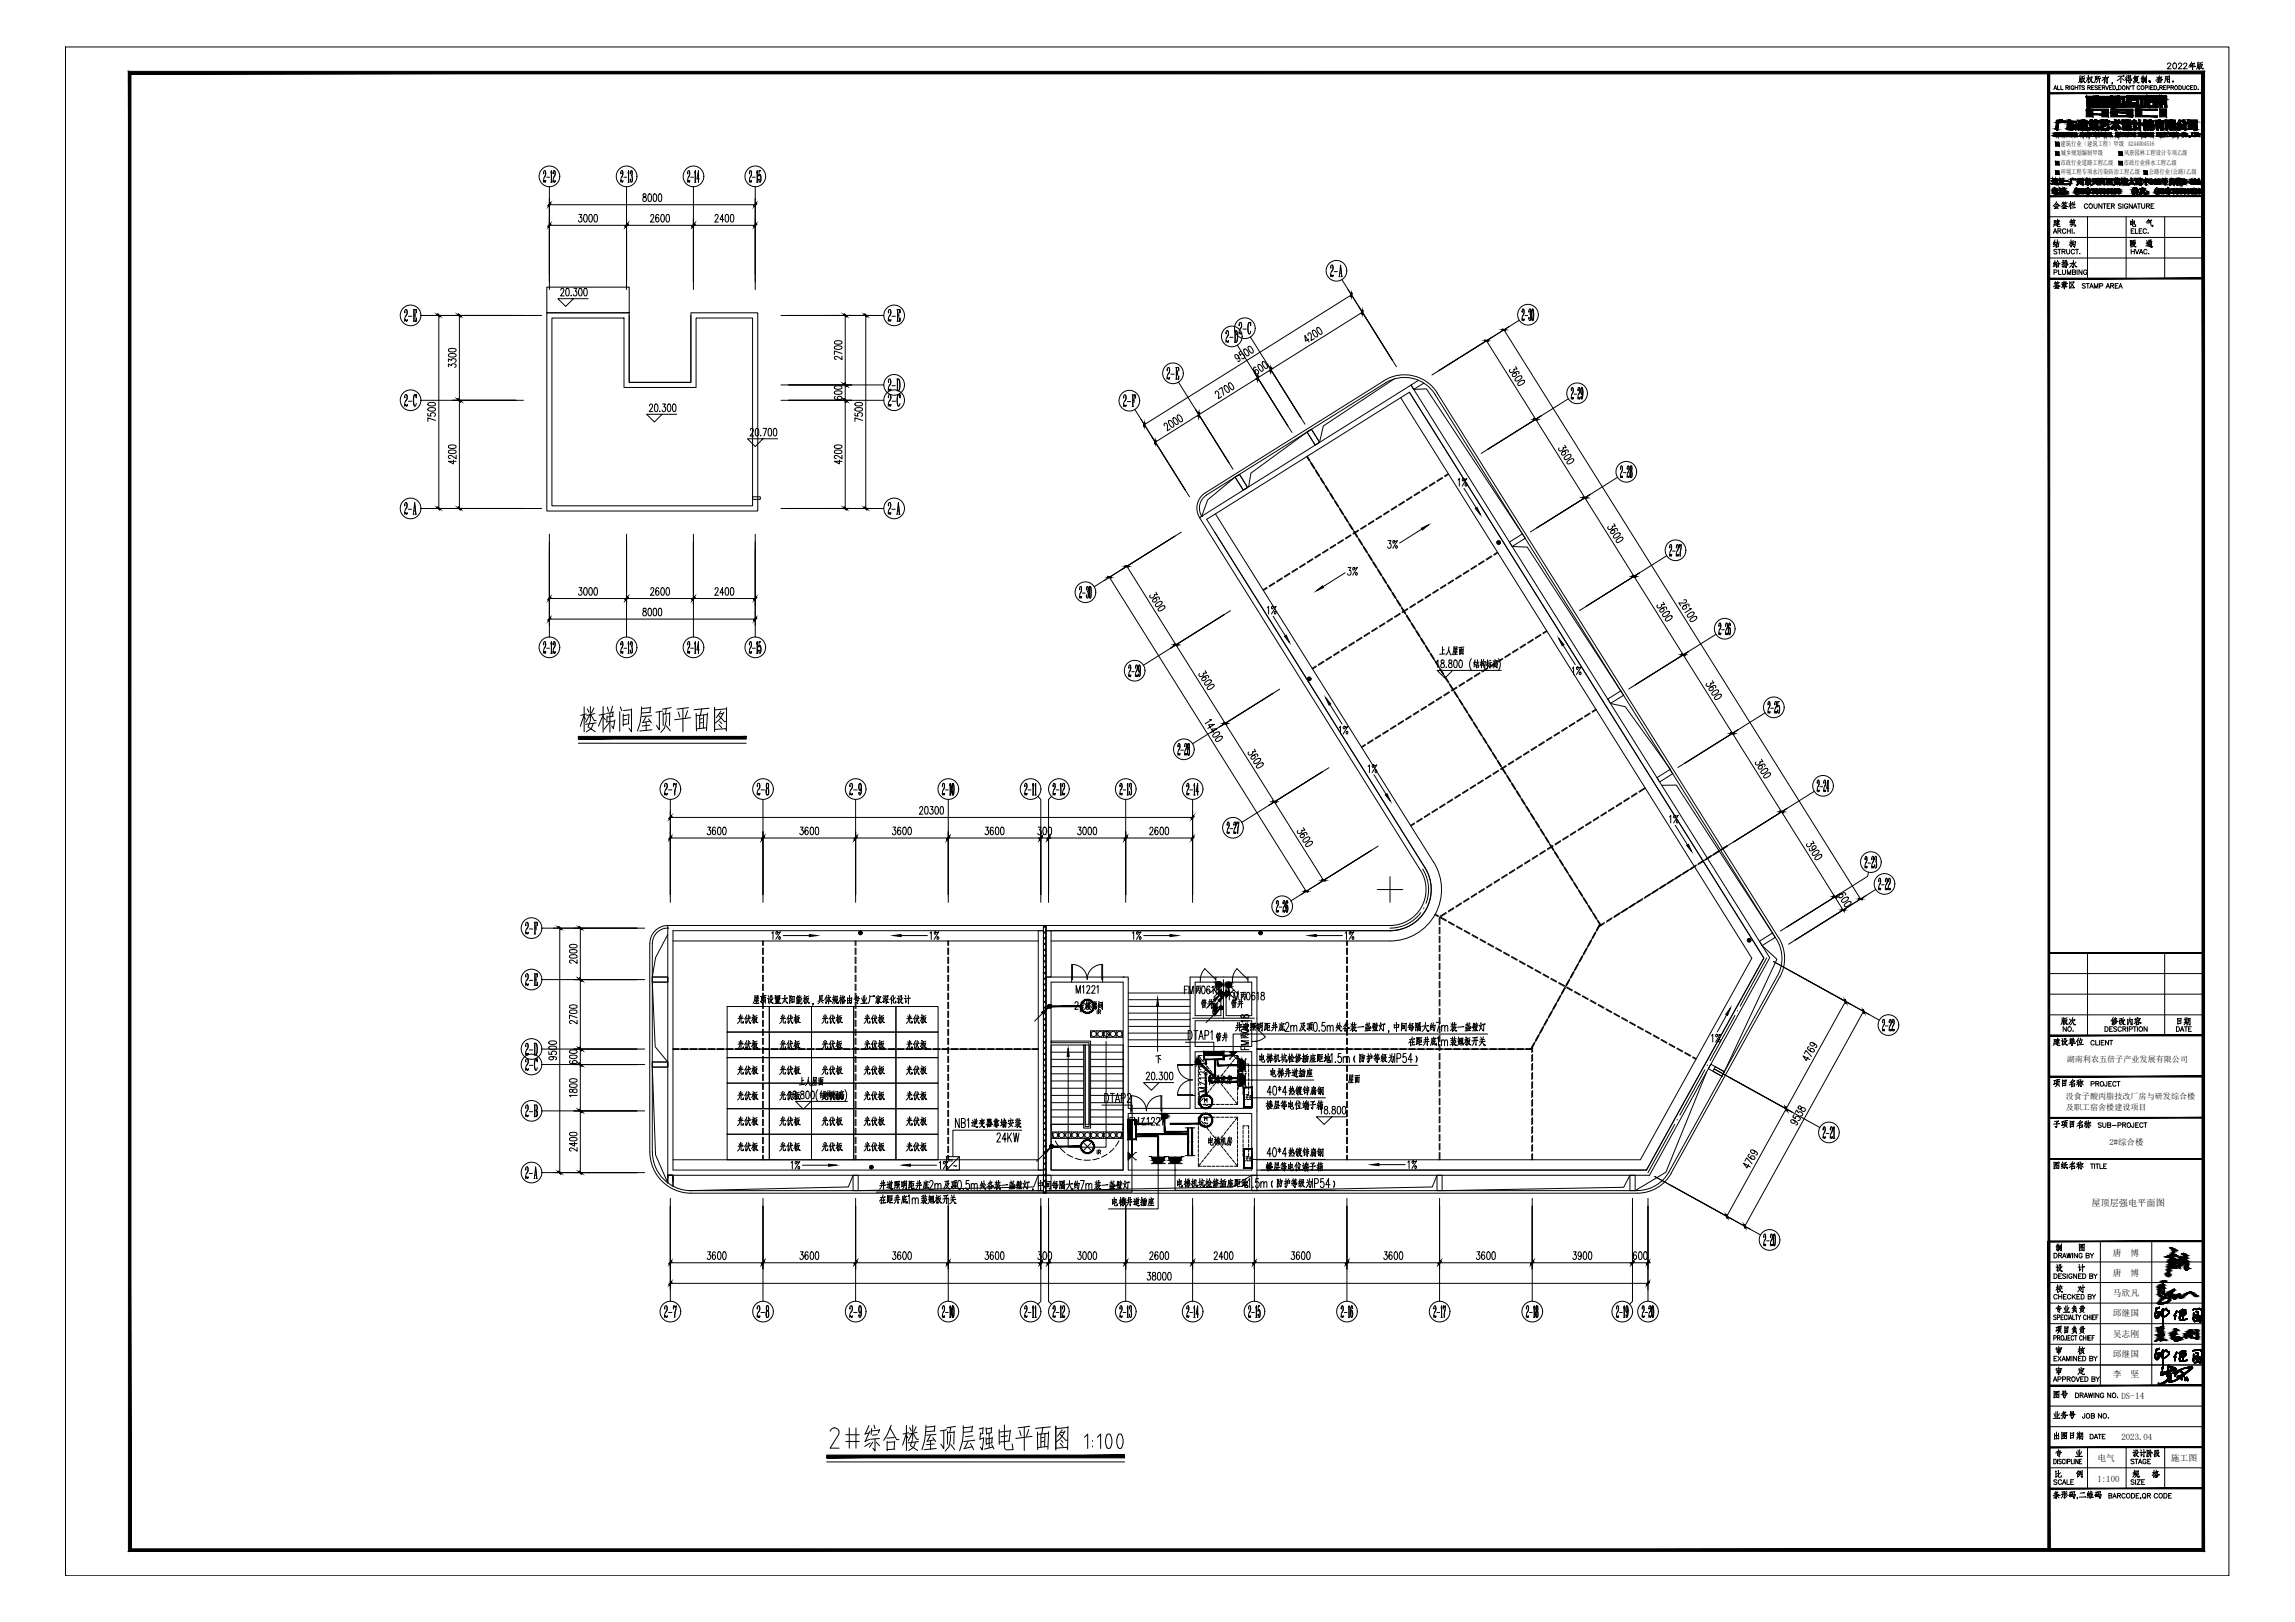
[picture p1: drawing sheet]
<svg xmlns="http://www.w3.org/2000/svg" width="841mm" height="594mm" viewBox="0 0 841 594" stroke-linecap="round" stroke-linejoin="round" font-family="sans-serif">
<defs><g id="words">
<g font-size="14.6">
<text x="211.3" y="269.5">楼梯间屋顶平面图</text>
<text x="315.7" y="532.7">综合楼屋顶层强电平面图</text>
</g>
<text font-size="11.9" x="303" y="531.6">2#</text>
<g font-size="7.5">
<text x="488.2" y="379.6">处各装一盏壁灯，中间每隔大约</text>
<text x="358.1" y="437.4">处各装一盏壁灯，中间每隔大约</text>
</g>
<g font-size="7.1">
<text x="274.8" y="369.4">屋顶设置太阳能板，具体规格由专业厂家深化设计</text>
<text x="460.4" y="390.5">电梯机坑检修插座距地</text>
<text x="494.9" y="390.5">（防护等级为</text>
<text x="430" y="436.4">电梯机坑检修插座距地</text>
<text x="464.6" y="436.4">（防护等级为</text>
</g>
<g font-size="6.6">
<text x="526.3" y="241.3">上人屋面</text>
<text x="538.7" y="245.9">结构标高</text>
<text x="489.7" y="270.2">1%</text>
<text x="396.5" y="371.1">楼梯间</text>
<text x="397.9" y="371.8" transform="rotate(-90 397.9 371.8)">2#</text>
<text x="439.2" y="370.4">管井</text>
<text x="269.2" y="376.1">光伏板</text>
<text x="284.3" y="376.1">光伏板</text>
<text x="299.9" y="376.1">光伏板</text>
<text x="315.4" y="376.1">光伏板</text>
<text x="330.9" y="376.1">光伏板</text>
<text x="444.5" y="382.8">管井</text>
<text x="451.6" y="378.9">井道照明距井底</text>
<text x="469.9" y="378.9">2m</text>
<text x="474.8" y="378.9">及顶</text>
<text x="524.9" y="378.9">7m</text>
<text x="530.2" y="378.9">装一盏壁灯</text>
<text x="269.2" y="385.6">光伏板</text>
<text x="284.3" y="385.6">光伏板</text>
<text x="299.9" y="385.6">光伏板</text>
<text x="315.4" y="385.6">光伏板</text>
<text x="330.9" y="385.6">光伏板</text>
<text x="515.1" y="384.2">在距井底</text>
<text x="525.3" y="384.2">1m</text>
<text x="530.2" y="384.2">装翘板开关</text>
<text x="269.2" y="394.8">光伏板</text>
<text x="284.3" y="394.8">光伏板</text>
<text x="299.9" y="394.8">光伏板</text>
<text x="315.4" y="394.8">光伏板</text>
<text x="330.9" y="394.8">光伏板</text>
<text x="464.6" y="395.8">电梯井道插座</text>
<text x="291.7" y="399">上人屋面</text>
<text x="441.7" y="398.3">电梯机房</text>
<text x="492.8" y="397.9">屋面</text>
<text x="269.2" y="404.3">光伏板</text>
<text x="284.3" y="404.3">光伏板</text>
<text x="299.9" y="404.3">光伏板</text>
<text x="315.4" y="404.3">光伏板</text>
<text x="330.9" y="404.3">光伏板</text>
<text x="462.8" y="407.5">楼层等电位端子箱</text>
<text x="471" y="402.2">热镀锌扁钢</text>
<text x="269.2" y="413.5">光伏板</text>
<text x="284.3" y="413.5">光伏板</text>
<text x="299.9" y="413.5">光伏板</text>
<text x="315.4" y="413.5">光伏板</text>
<text x="330.9" y="413.5">光伏板</text>
<text x="354.9" y="414.2">逆变器靠墙安装</text>
<text x="364.1" y="419.5">24KW</text>
<text x="441.7" y="420.9">电梯机房</text>
<text x="471" y="424.7">热镀锌扁钢</text>
<text x="462.8" y="430">楼层等电位端子箱</text>
<text x="321" y="436.7">井道照明距井底</text>
<text x="339.4" y="436.7">2m</text>
<text x="344.7" y="436.7">及顶</text>
<text x="394.8" y="436.7">7m</text>
<text x="399.7" y="436.7">装一盏壁灯</text>
<text x="321" y="442">在距井底</text>
<text x="331.6" y="442">1m</text>
<text x="336.2" y="442">装翘板开关</text>
<text x="406.4" y="443.1">电梯井道插座</text>
</g>
<g font-size="6.2">
<text x="533" y="179.2">1%</text>
<text x="507.3" y="202.1">3%</text>
<text x="492.5" y="212">3%</text>
<text x="463.2" y="226.1">1%</text>
<text x="575" y="248.4">1%</text>
<text x="500.2" y="284.3">1%</text>
<text x="610.7" y="302.7">1%</text>
<text x="281.5" y="345.4">1%</text>
<text x="339.7" y="345.4">1%</text>
<text x="413.8" y="345.4">1%</text>
<text x="491.8" y="345.4">1%</text>
<text x="432.9" y="365.1">FM</text>
<text x="449.4" y="367.6">FM</text>
<text x="625.8" y="382.8">1%</text>
<text x="458.6" y="385.6" transform="rotate(-90 458.6 385.6)">FM</text>
<text x="443.1" y="402.9" transform="rotate(-90 443.1 402.9)">FM</text>
<text x="412.7" y="413.5">FM</text>
<text x="269.2" y="422.6">光伏板</text>
<text x="284.3" y="422.6">光伏板</text>
<text x="299.9" y="422.6">光伏板</text>
<text x="315.4" y="422.6">光伏板</text>
<text x="330.9" y="422.6">光伏板</text>
<text x="288.6" y="429.3">1%</text>
<text x="342.9" y="429.3">1%</text>
<text x="514.7" y="429.3">1%</text>
</g>
<g font-size="4.9">
<text x="453.7" y="381.4">丙</text>
<text x="438.1" y="398.6">乙</text>
</g>
<g font-size="4.4">
<text x="400.8" y="372.5">IR</text>
<text x="454.7" y="403.9">LEB</text>
<text x="400.8" y="424">IR</text>
<text x="454.7" y="426.5">LEB</text>
</g>
<text font-size="3.4" x="766.4" y="441.8">屋顶层强电平面图</text>
<g font-size="3.2">
<text x="774.2" y="460">唐</text>
<text x="780.7" y="460">博</text>
<text x="774.2" y="467.5">唐</text>
<text x="780.7" y="467.5">博</text>
<text x="774.2" y="474.7">马欣凡</text>
<text x="774.2" y="482">邱继国</text>
<text x="774.2" y="489.7">吴志刚</text>
<text x="774.2" y="497.2">邱继国</text>
<text x="774.2" y="504.4">李</text>
<text x="780.7" y="504.4">坚</text>
<text x="777.4" y="512.2">DS-14</text>
<text x="777.4" y="527.3">2023.04</text>
<text x="768.6" y="535.1">电气</text>
<text x="795.5" y="535.1">施工图</text>
<text x="768.6" y="542.7">1:100</text>
</g>
<text font-size="3.1" x="773.1" y="419.4">2#综合楼</text>
<g font-size="3">
<text x="757.4" y="389">湖南利农五倍子产业发展有限公司</text>
<text x="757" y="402.6">没食子酸丙脂技改厂房与研发综合楼</text>
<text x="757" y="406.5">及职工宿舍楼建设项目</text>
</g>
<g font-size="2.4">
<text x="755.1" y="53.5">建筑行业（建筑工程）甲级 A244004516</text>
<text x="755.2" y="56.9">城乡规划编制甲级</text>
<text x="778.4" y="56.9">风景园林工程设计专项乙级</text>
<text x="755.1" y="60.4">市政行业道路工程乙级</text>
<text x="755.2" y="63.9">环境工程专项水污染防治工程乙级</text>
<text x="778.3" y="60.4">市政行业排水工程乙级</text>
<text x="787.5" y="63.9">公路行业(公路)乙级</text>
</g>
</g></defs>
<!-- layer: PUB_TITLE -->
<g fill="none" stroke="#000" stroke-width=".37">
<path d="M24 17.2v559.9h792.8v-559.9h-792.8v559.9M750.8 26.6h56.6v7.5h-56.6zM750.8 26.6h56.6v541.2h-56.6zM750.8 34.1h56.6v37.8h-56.6zM752.6 32.8l.6-1.4 .5 1.4M752.8 32.3h.7M754 31.4v1.4h.9M755.2 31.4v1.4h.8M757.1 32.1l.8-.1 .1-.5-.9-.1v1.4M757.5 32.1l.5 .7M758.5 31.4v1.4M760 31.7a.5 .5 0 0 0-.6-.3 .5 .5 0 0 0-.4 .5v.4a.49 .49 0 0 0 .5 .5 .49 .49 0 0 0 .5-.5h-.4"/>
<path d="M760.4 31.4v1.4M760.4 32.1h1M761.4 31.4v1.4M761.7 31.4h1M762.1 27.9v1.7l-.4 .7M762.2 29.2l.4-.1v1v-.4M762.2 31.4v1.4M762.6 27.7v1M762.8 28.7l-.6 .1M763 27.9v1.6l-.5 .9M763.3 28.8l.7-.2-1.2 1.7M763.3 29.1l.6 1.1h.4l-.5-.2"/>
<path d="M763.9 31.6l-.3-.2-.7 .2 1 .8-.3 .4-.7-.2M763.9 27.7l-.7 .5M764.4 35.3h1.3v3.6h5.8v.3h-6.7v-3.6h-.4zM765.1 32.1l.8-.1 .1-.5-.9-.1v1.4M765.2 27.7l.1 2.7v-.5M765.3 28.8l.3 .3M765.3 28.5l-.7 1.3M765.5 32.1l.5 .7M765.6 28.4l-.9 .2M765.8 28.7l.9 1.5h.4l-.6-.3M765.8 28.3l.9-.1-.5 1.2-.8 .9M766 35.3h5.4v.6h-.9v-.3h-1.5v.4h2.5v.3h-2.5v.5h1.7v-.4h.8v.6h-2.5v.5h2.5v.3h-2.5v.4h2.5v.3h-2.5v.3h-.8v-.3h-2.2v-.3h2.2v-.4h-2.2v-.3h2.2v-.5h-2.2v-.2h2.2v-.5h-2.2v-.3h2.2v-.4h-2.2z"/>
<path d="M766.5 32.1h.5M767.4 31.4h-.9v1.4h.9M767.9 28.6l.6-.1v.6l-.6 .1M768.5 27.8l-.7 .2 .1 1.1-.5 1.2M768.6 31.6l-.3-.2-.6 .2 .1 .3 .8 .4v.3l-.3 .2-.6-.2M769.1 32.1h.5M769.4 28.8v1.6v-.3M769.6 27.9l-.8 .1v1.5l-.7 .8M769.7 28.7l-.8 .1M770 31.4h-.9v1.4h.9M770.4 32.1l.8-.1 .1-.5-.9-.1v1.4M770.9 32.1l.4 .7"/>
<path d="M771.1 28.8l.1 1.7v-.3M771.2 28.9l1.1-.1-.1 1.7-.4-.3 .4 .2M771.6 31.4l.5 1.4 .6-1.4M771.6 27.7l-.2 .7-1.2 1.2M771.9 37.5h3.8v.2h-3.8zM771.9 37.9h7.1v.3h-7.1zM771.9 38.8v.4h7h-7zM771.9 38.4h.7v.5h5.6v-.5h.8v.8h-7.1zM771.9 35.3h7.1v.3h-2.2v.4h1.8v1.4h.4v.3h-1.2v-1.4h-1v.7h.3l-.3 .7h-.8v-.5h-4.1v-.2h4.1v-.7h-1.8v.2h1.5v.3h-3.8v-.3h1.5v-.2h-1.5v-.3h1.5v-.4h-1.5zM771.9 35.3v.3M772 29.7h-.8M772 29.3h-.8"/>
<path d="M772.4 28.3h.3l-2.2 .2M772.6 38.8l5.6 .1M773 32.1h.6M773.4 35.8v.2h-1.5v.3h1.5v.2h-1.5v.3h3.8v-.3h-1.5v-.2h1.8v.7h-4.1v.2h4.1v.5h.8v-.5h.3l-.3-.9h1v1.4h1.2v-.3h-.4v-1.4h-1.8v-.2M773.4 35.2l5.6 .1v.3h-2.2v.4h1.8v1.4h.4v.3h-1.2v-1.4h-1v.7h.3l-.3 .7h-.8v-.5h-4.1v-.2h4.1v-.7h-1.8v.2h1.5v.3h-3.8v-.3h1.5v-.2h-1.5v-.3h1.5v-.4h-1.5v-.3M773.4 35.2l-1.5 .1M773.9 31.4h-.9v1.4h.9M774.1 30.4h-.2h.2l-.2 .5M774.2 35.8v.2h1.8M774.2 35.6v.4h1.8M774.2 35.6h1.8v.4h-1.8zM774.2 35.6h1.8v.4"/>
<path d="M774.3 31.4h.5a.78 .78 0 0 1 .5 .7 .78 .78 0 0 1-.5 .7h-.5zM775.8 32.7l-.1 .4M776.4 31.4h.4a.75 .75 0 0 1 .6 .7 .75 .75 0 0 1-.6 .7h-.4zM777.2 28.5v1.8v-.3M777.3 35.3h1.7v.3h-1.7M777.4 28l-1.6 1.5M777.6 28.8l.8 .7M778.1 27.9l.4-.1-2.3 .2M778.2 38.8l-5.6 .1v-.5h-.7v.8h7.1v-.8h-.8v.5h-5.6M779 38.8v.4h-7.1v-.3M779.3 35.2h7.1v4h-7.1zM779.3 28.8v1.6v-.3"/>
<path d="M779.5 27.7l-.7 .9M779.6 28.4l-.9 1M779.9 27.7l.1 1 .8-.2v-.8l-.9 .2M779.9 35.5h5.8v3.4h-5.8zM779.9 29.5l.1 .5M780.2 31.4v1.4l-.9-1.4v1.4M780.4 38.3h3.4v.2h-3.4zM780.5 35.9h3.9v-.3h.7v.3h.3v.3h-.3v2.5h-.7v-2.5h-3.4v1.5h1.9v-1.1h-1.5v-.2h2.3v1.5h-3.2zM780.5 28.2h-.5M780.6 29v1.5l-.4-.3 .4 .2M780.8 31.5v.3M781 29.3h.3l-1.7 .2"/>
<path d="M781 28.8l-1.2 .2M781.2 31.4h1M781.7 31.4v1.4M782.3 28.3v.9l1-.2v-.8l-1 .2M782.4 27.7l-.7 1.1M782.4 29.6l1.1 .7h.4l-.5-.1M782.5 29.4l.9-.1-1.6 1.2M782.5 29.2l-.7 .7M783 28.7l-.7 .1M783.5 28l-1.3 .1M784.2 31.7a.52 .52 0 0 0-.6-.3 .52 .52 0 0 0-.4 .5v.4a.52 .52 0 0 0 .4 .5 .52 .52 0 0 0 .6-.3M784.9 29.1v.9v-.2"/>
<path d="M784.9 29.3l1-.2-.1 .8-.3-.2 .2 .2M785 27.9l-.2 .8M785.4 27.7v2.8v-.4M785.8 28.7h.2l-1.5 .1M785.9 28.3h-.9M786.2 28.3v1.3v-.4M786.2 32.1h.8v-.6l-.8-.1v1.4M786.6 27.7v2.5l-.4-.2 .3 .3M786.8 35.2h2.8v1.4h-1.5v-.3h1v-.8h-1.4v3.7h-.9zM787.5 29.7l.5 .1v.2zM787.6 29.7l.4 .1-.1 .3-.1-.4M787.6 31.4v1.4"/>
<path d="M787.7 29.7v.1M787.8 29.9h.2M787.9 29.7v.4M788.1 37.1h1.5v2.1h-1.5v-.3h1v-1.5h-1zM788.1 32.1h.6M789 31.4h-.9v1.4h.9M789.4 31.4h.4a.78 .78 0 0 1 .5 .7 .78 .78 0 0 1-.5 .7h-.4zM790 37.3h3.9v.3h-3.9zM790 37.8h3.9v.3h-1.5v1.1h-.9v-1.1h-1.5zM790 35.2h1.8v1.9h-1.8v-.3h1.4v-1.4h-1v.8h.6v.3h-1zM790 38.4h.7v.8h-.7zM790.9 28.7v1"/>
<path d="M790.9 32.7l-.1 .4M791.1 29.8l-.5 .5 1.1-.2M791.4 27.7l-1.4 1.7M791.4 32.1l.9-.1 .1-.3-.3-.3h-.7v1.4M791.5 28.3l.6 .8h.4l-.5-.2M791.5 29.9l.5 .4M791.6 28.7l-.7 .1M791.6 29l-.6 .1M791.7 29.3l-.8 .1M792 32.1l.4 .7M792 28.3h.3h-2M792 29.6h.3l-2 .1"/>
<path d="M792.1 35.2h1.8v1.3h-1v-.3h.6v-.8h-1v1.4h1.4v.3h-1.8zM792.9 32.1h.5M793.2 38.4h.8v.8h-.8zM793.5 27.9v1.4l-.4 1M793.6 28.1l1.4-.3v2.4l-.3-.3 .3 .3M793.7 31.4h-.8v1.4h.8M794.2 32.1l.8-.1v-.5l-.8-.1v1.4M794.2 28l.1 2.1v-.4M794.3 23.6l.4-.5 .6 .1 .2 .3-1.3 1.7h1.4M794.7 28.5l-1 .2M794.8 29.1l-1.1 .2M795.6 32.1l.8-.1v-.5l-.8-.1v1.4"/>
<path d="M796.1 32.1l.4 .7M796.5 23.2a1.05 1.05 0 0 1 1.2 .7 1.05 1.05 0 0 1-.7 1.3h-.2a1.38 1.38 0 0 1-.3-2zM798.3 23.6l.4-.5 .8 .4-1.3 1.7h1.4M798.5 31.4a.78 .78 0 0 1 .9 .4 .78 .78 0 0 1-.2 .9l-.7 .1zM799.9 31.4v1l.4 .4 .5-.2v-1.2M800.2 23.6l.4-.5h.4l.4 .4-1.3 1.7h1.4M802.3 31.7a.52 .52 0 0 0-.6-.3 .52 .52 0 0 0-.4 .5 .6 .6 0 0 0 .2 .8 .6 .6 0 0 0 .7-.1l.1-.1M802.8 32.1h.5M803.1 22.7l-.8 1.3M803.5 23.3v2.2v-.4M803.6 31.4h-.8v1.4h.8M804 23.3l.3-.1-1.3 .2"/>
<path d="M804.1 31.4a.78 .78 0 0 1 .8 .4 .78 .78 0 0 1-.2 .9l-.6 .1zM804.2 24.4h.4l-2.5 .1M804.3 23.8l-1.5 .1v-.2l.1 .8M805.3 22.9a2.92 2.92 0 0 1-.4 2.4M805.4 24.2l.4-.1v1v-.3M805.5 32.7h.1M805.8 22.7v1M806 23.7l-.6 .1M806.3 22.9l-.1 1.3-.4 1.2M806.4 23.8l.8-.2-1.2 1.8M806.4 24.1l.7 1.1h.4l-.5-.2M807.1 22.8l-.7 .4"/>
<path d="M752.9 48.9l.5-.1h-.3l-.2 .6 .3 .6-.4-.3zM753.1 50l.4-.1zM753.2 48.8l.3-.1 .1 .4zM753.3 52.1h1.2v1.3h-1.2zM753.3 59.1h1.2v1.3h-1.2zM753.3 55.6h1.2v1.3h-1.2zM753.3 49.5h.3l-.1 .4zM753.7 48.7h.3l-.1 1 .3 .3-.4-.2zM754.3 48.7h.3l-.1 1-.3 .3 .2-.3zM755 48.7l-.1 .8h.3h-.3v.5h-.2zM755 48.7l.5 1.3h-.3v-.5h-.3h.3zM755.6 48.7l.7 1.3z"/>
<path d="M755.7 48.8l.2 1.2h-.3zM756.2 48.7h.3l-.1 1.3zM756.8 50l.4-.1zM756.8 48.8h.4a.65 .65 0 0 0-.5 .5 .65 .65 0 0 0 .3 .7 .72 .72 0 0 1-.2-1.2zM757 48.8l.2-.1 .1 .4zM757 49.5h.4l-.1 .4zM757.5 48.7h.3a.64 .64 0 0 1 .5 .8 .64 .64 0 0 1-.8 .5 .6 .6 0 0 0 .7-.6 .6 .6 0 0 0-.7-.6zM757.5 48.8h.3v1.2h-.3zM758.6 48.9l.4-.1a.66 .66 0 0 0-.5 .5 .66 .66 0 0 0 .4 .7 .71 .71 0 0 1-.3-1.1zM758.9 48.8l.3 .3a.61 .61 0 0 1-.5 .9l.4-.2zM759.3 48.7h.3l.4 1.3zM759.4 48.8l.2 1.2h-.3z"/>
<path d="M759.9 48.7h.3l-.1 1.3zM760.4 48.9l.5-.1h-.4l-.1 .4 .3 .8-.4-.3zM760.5 50l.5-.1zM760.7 48.8l.3 .3zM760.8 49.5h.3l-.1 .4zM762.5 48.7l-.1 .8h.3h-.4l.1 .5h-.3zM762.5 48.7l.5 1.3h-.3v-.5h-.3h.3zM763.1 48.7l.7 .1v.4l-.5 .1h.3l.1-.4zM763.1 48.8h.4l-.2 .5h.3l-.3 .1 .1 .6h-.3zM763.5 49.4l.4 .6zM764.1 48.9l.6-.1a.64 .64 0 0 0-.6 .5 .64 .64 0 0 0 .3 .7 .62 .62 0 0 1-.3-1.1zM764.3 50l.5-.3z"/>
<path d="M764.5 48.8l.2-.1 .1 .3zM764.9 48.7h.3l-.1 .6 .5 .1h-.5l.1 .6h-.3zM765.5 48.7h.3v1.3h-.3l.1-.6-.5-.1h.5zM766 48.7h.6l-.3 .1v1.1l.3 .1h-.6l.2-.1v-1.1zM766.9 48.7h.7l-.7 .3zM767.1 48.8h.3v1.2h-.4zM767.1 48.8l.5-.1v.3zM767.7 50l.9-.3-.1 .3zM767.7 48.7l.8 .3zM767.8 48.8h.5h-.3v1.2h-.2zM768 49.3l.4-.2v.4zM768.8 48.9l.6-.1a.63 .63 0 0 0-.6 .5 .63 .63 0 0 0 .3 .7 .61 .61 0 0 1-.5-.5 .61 .61 0 0 1 .2-.6z"/>
<path d="M769 50l.5-.3zM769.1 48.8l.3-.1 .1 .3zM769.7 48.7h.7l-.8 .3zM769.9 48.8h.3v1.2h-.4zM769.9 48.8l.5-.1v.3zM770.5 48.7h.3l-.1 1.2 .3 .1-.4-.2zM771.1 48.7h.2l-.1 1.2-.5 .1 .5-.1zM771.5 48.7l.6 .1 .1 .4-.5 .1 .4-.1v-.3zM771.6 48.8h.2l-.1 .5h.3l-.3 .1 .1 .6h-.3zM771.8 49.4l.5 .6zM772.7 48.7v.8h.3h-.4l.1 .5h-.3zM772.7 48.7l.5 1.3h-.2v-.5h-.3h.3z"/>
<path d="M773.3 50l.8-.3v.3zM773.3 48.7h.4l-.1 1.3h-.2zM775.5 48.7l-.1 .8h.3l-.5 .5zM775.5 48.7l.5 1.3h-.3v-.5h-.3h.3zM776.1 48.7l.7 .1 .1 .4-.5 .1h.3v-.4zM776.2 48.8h.3l-.1 .5h.3l-.3 .1 .1 .6h-.4zM776.5 55.6h1.3v1.3h-1.3zM776.5 49.4l.5 .6zM776.5 59.1h1.3v1.3h-1.3zM777.1 48.7h.7l-.7 .3zM777.4 48.8h.2v1.2h-.3zM777.4 48.8l.4-.1 .1 .3z"/>
<path d="M778.1 48.7h.6l-.2 .1v1.1l.2 .1h-.6l.3-.1v-1.1zM779 49.6v.4zM779 48.9l.5-.2-.4 .2v.3a.42 .42 0 0 1 .6 .3 .42 .42 0 0 1-.5 .5l.4-.3-.6-.5zM779.1 50h.2zM779.3 48.8h.3zM779.5 48.8l.2 .2zM779.9 48.7h.7l-.7 .3zM780.1 48.8h.3l.1 1.2h-.4zM780.1 48.8l.5-.1 .1 .3zM780.9 48.7h.6l-.2 .1v1.1l.2 .1h-.6l.3-.1v-1.1zM782 48.8h.4a.65 .65 0 0 0-.5 .5 .65 .65 0 0 0 .3 .7 .69 .69 0 0 1-.2-1.2zM782 50l.6-.3z"/>
<path d="M782.2 48.8l.3-.1 .1 .3zM783.6 48.7a.65 .65 0 0 1 .8 .7 .65 .65 0 0 1-.8 .6 .6 .6 0 0 0 .7-.6 .6 .6 0 0 0-.7-.6zM783.7 48.8h.2v1.2h-.2zM784.5 50l.9-.3-.1 .3zM784.5 48.8h.6h-.3v1.2h-.2zM784.5 48.7l.9 .3zM784.8 49.3l.3-.2v.4zM785.5 49.6l.1 .4zM785.6 48.9l.4-.2-.3 .2 .1 .3a.4 .4 0 0 1 .4 .4 .4 .4 0 0 1-.3 .4l.3-.3-.6-.5zM785.7 49.9l.2 .1zM785.9 48.8h.2zM786 48.8l.2 .2z"/>
<path d="M786.5 48.7h.6l-.2 .1v1.1l.2 .1h-.6l.3-.1v-1.1zM787.4 48.9l.5-.1-.4 .4 .3 .8a.63 .63 0 0 1-.4-1.1zM787.6 50l.4-.1zM787.7 48.8l.3-.1 .1 .4zM787.8 49.5h.4l-.1 .4zM788.2 48.7l.8 1.3zM788.4 48.8l.1 1.2h-.3zM788.8 48.7h.3l-.1 1.3zM790.3 48.7h.5l-.2 .1v1.1l.2 .1h-.5l.2-.1v-1.1zM791 48.7h.3l.5 1.3zM791.2 48.8l.1 1.2h-.3zM791.5 42.8v-2.9h2.4v2.9"/>
<path d="M791.6 48.7h.3l-.1 1.3zM792 49.6l.1 .4zM792.1 48.9l.4-.2-.4 .3 .2 .2a.4 .4 0 0 1 .5 .4 .4 .4 0 0 1-.4 .4 .4 .4 0 0 0 .2-.5 .4 .4 0 0 0-.5-.3zM792.2 49.9l.2 .1zM792.4 48.8h.2zM792.6 48.8l.1 .2zM793 48.7h.7l-.7 .3zM793.2 48.8h.3v1.2h-.4zM793.2 48.8l.5-.1v.3zM794 48.7h.6l-.3 .1v1.1l.3 .1h-.6l.2-.1v-1.1zM794.9 48.7h.7l-.8 .3zM795.1 48.8h.2l.1 1.2h-.4z"/>
<path d="M795.1 48.8l.5-.1v.3zM795.7 48.7h.3l.1 1.3-.3-.2zM796.3 48.7l.3 .1-.2 1.1-.3 .1 .3-.3zM796.7 48.7h.7l-.7 .3zM797 48.8h.2v1.2h-.3zM797 48.8l.4-.1 .1 .3zM797.6 50l.8-.3v.3zM797.6 48.7l.8 .3zM797.6 48.8h.5h-.3l.3 .5h-.3l.1 .7h-.3zM797.8 49.3l.4-.2v.4zM799.6 48.9l.5-.1a.65 .65 0 0 0-.5 .5 .65 .65 0 0 0 .3 .7 .65 .65 0 0 1-.3-1.1zM799.7 50l.6-.3z"/>
<path d="M799.9 48.8l.3-.1 .1 .3zM800.5 48.9l.5-.1a.65 .65 0 0 0-.5 .5 .65 .65 0 0 0 .3 .7l-.4-.3zM800.8 48.8l.3 .1a.62 .62 0 0 1 .1 .7 .62 .62 0 0 1-.6 .4 .65 .65 0 0 0 .5-.6 .65 .65 0 0 0-.3-.6zM802.4 49.8l-.1 .4zM803.2 50l.8-.3-.1 .3zM803.2 48.7h.4l-.1 1.3h-.2zM804.2 48.7h.7l-.7 .3zM804.4 48.8h.3v1.2h-.4zM804.4 48.8l.5-.1 .1 .3zM805 48.7h.4a.64 .64 0 0 1 .5 .8 .64 .64 0 0 1-.9 .5 .6 .6 0 0 0 .8-.6 .6 .6 0 0 0-.8-.6zM805.1 48.8h.3v1.2h-.3zM750.8 79.4h56.6"/>
<path d="M751.8 67.3l1-.3-.9 .5zM751.8 66.2l.9 .1zM752.1 70.4l.8 .1h-.7l-.1 .2zM752.1 70.4h1.6v-.5h-.8h.8v-.5h.2l-.2 1.2zM752.1 69.3l1.8 .1h-1.7v.5h.8h-.8l-.1 .5zM752.2 65.4l.2 .1-.1 .7zM752.2 66.3v.9zM752.2 69.9h.7l.1-.5v.5zM752.3 69.4h.6v-.6l.2 .1-.1 .5zM752.5 66.5l1.5-.5zM752.8 66.4l.3 1.1-.3-.1zM752.8 65.6l.3 .2-.3 .6z"/>
<path d="M752.9 67.5h1l.2-.5 .2 .5zM752.9 70.5h.8h-.7l.1 .5-.2 .1zM752.9 69.9h.8h-.7v.5zM752.9 71.1l1-.1 .1-.5 .2 .5zM753 69.4h.9zM753.3 62.6h1.2v1.3h-1.2zM753.3 66.2v1zM753.3 65.3l.2 .1-.2 .8zM753.5 75.6l-.7 .8 1.3-.2-.4-.4M753.5 66.9h.3zM753.6 74.1l1 1.2 .3 .1-.4-.2M753.6 73.8l-1.2 1.7"/>
<path d="M753.7 75l.2-.1-.7 .1M753.8 66.1l.2-.1-.2 1.1-.3-.2h.3zM754.1 76.2l.1 .2M754.2 75.5h.2h-1.7M754.5 67.3l1-.3-.9 .5zM754.5 66.1l1 .1zM754.5 69.7l.7 .1zM754.8 68.9l.2 .5zM754.9 66.2v1zM754.9 65.3l.2 .1-.1 .7zM754.9 69.8h.3l.1 1.1-.3 .2zM755.1 67.5l1.6-.1 .2 .2z"/>
<path d="M755.1 70.8l.4-.2zM755.3 69.7h1.6zM755.5 69.1h.5zM755.5 69.1l1.1-.3 .1 .2-.5 .1v.6l-.2-.6zM755.6 66l.2 .1-.1 1.4zM755.6 71h.9l-.9 .2zM755.6 70.2h1.1l-1 .1v.6l1 .2-1.1-.1zM755.7 70.9h.8v-.6l.2-.1v.8zM756 75.7l.1 .3M756 69.7l.2 .5h-.5h.3zM756.1 65.3l.2 .1-.1 1h.7h-.7v1.1h-.6h.5zM756.1 73.9l-.6 1"/>
<path d="M756.1 74.4l.1 .3M756.2 66.4l.5-.2 .2 .2zM756.2 70.2h.5zM756.4 75.5v.5v-.2M756.4 74.8l.9 .8h.4l-.5-.1M756.5 74.6l-1.2 1.2M756.5 74.3h-.6M756.8 75.3l-.7 .1M756.9 73.9l-.2 .7M756.9 75.6l-.2 .7M757 74.4l.2 .4M757 76.3h.4l-1.7 .1"/>
<path d="M757.5 70.7l.2 .3zM757.5 70.1l.2 .3zM757.5 74.3l-.7 .1M757.6 67.2l.2 .2zM757.6 66.2l.2 .2-.1 .1zM758.7 73.8l.1 2.7v-.4M758.8 74.7l-.7 1.1M758.8 74.9l.3 .3M758.8 65.6l2.1 .2h-2v1.1l-.4 .8zM759 65.7l1.7-.1 .2 .2zM759.1 74.6l-.9 .1M759.4 74.1l.2 .5"/>
<path d="M759.6 65.3l.3 .4zM760.1 73.9l-.2 1M760.3 74.8l-1 .1M760.3 76.1l.2-.1-1.4 .2M760.3 75.4l-.9 .1M760.9 68.8v.1a1.75 1.75 0 0 0 0 2.3 1.52 1.52 0 0 1 0-2.4zM761.4 69.4l.5-.2a.94 .94 0 0 0-.2 1.7 .95 .95 0 0 1-.3-1.5zM761.5 66.1l-.2 .6zM761.7 65.4l.3 .1-.3 1.7-.5 .6 .5-1.2zM761.7 69.2a.87 .87 0 0 1 .5 .9 .87 .87 0 0 1-.7 .8 .95 .95 0 0 0 .5-1.5zM762 66.1l.2 .5zM762.5 65.5l.2 .1-.2 1.9z"/>
<path d="M762.5 70.8h.8l.3-.3-.1 .5zM762.6 69.4l.7-.2-.5 .1-.1 .4zM762.7 66.1l.3 .5zM763 69.2h.3a1.21 1.21 0 0 1-.8 1.6l.4-.4a.65 .65 0 0 0 .4-.5 .65 .65 0 0 0-.3-.7zM763.2 65.3l.2 .2-.2 2.2zM763.9 65.8l2.1-.2 .3 .2zM764 69.4l.6-.2a.98 .98 0 0 0-.2 1.7 1.02 1.02 0 0 1-.4-1.5zM764.3 66.1l1.7 .1-1.6 .1-.1 1.2zM764.4 66.2h1.6zM764.4 69.2a.86 .86 0 0 1 .5 .9 .86 .86 0 0 1-.7 .8 .95 .95 0 0 0 .5-1.5zM764.8 65.3l.3 .1v.3zM765 66.3h.8h-.7l-.1 1.5z"/>
<path d="M765 66.3l1-.1-.3 1.3-.3-.2 .4-.2v-.8zM765 65.8l.1 .4zM765 75a.61 .61 0 0 0-.7-.4 .61 .61 0 0 0-.5 .7 .7 .7 0 0 0 .2 .9 .7 .7 0 0 0 .9-.1l.1-.2M765 79.4v22.6M765.2 68.8a1.51 1.51 0 0 1 0 2.4l.5-1.1zM765.4 67.2h.3zM765.7 74.9a.69 .69 0 0 1 .9-.1 .69 .69 0 0 1 .2 .9 .69 .69 0 0 1-.9 .6 .69 .69 0 0 1-.4-1zM766.6 66.4h1.9l.1-.3 .3 .3zM766.6 70.5l.4 .4h-.3zM766.7 69.3l.6-.1h-.4l-.1 .4zM766.8 65.5l1.7-.1 .2 .2zM767 69.2l.5 .3-.3 .5a.49 .49 0 0 1 .4 .7 .49 .49 0 0 1-.8 .2l.5-.1a.52 .52 0 0 0 .1-.5 .52 .52 0 0 0-.5-.4l.4-.3z"/>
<path d="M767.4 74.6v1.2l.4 .5 .6-.2 .1-1.5M767.6 66.4a1.22 1.22 0 0 1-1 1.3l.8-.7zM767.6 65.6l.1 .8zM767.8 66.4l.5 .7 .7 .4a.99 .99 0 0 1-1.2-1.1zM768 69.3l.7-.1-.6 .3 .6 .4-.7 .6 .4 .4a.46 .46 0 0 1-.5-.4 .46 .46 0 0 1 .3-.5zM768.3 70a.49 .49 0 0 1 .6 .6 .49 .49 0 0 1-.7 .3l.6-.3zM768.4 69.2l.5 .4-.2 .3v-.6zM769.2 66.9h.2zM769.2 65.9l.3 .5zM769.4 65.4l.3 .4zM769.4 69.4l.6-.2a.94 .94 0 0 0-.2 1.7 .95 .95 0 0 1-.4-1.5zM769.8 69.2a.87 .87 0 0 1 .5 .9 .87 .87 0 0 1-.7 .8 .98 .98 0 0 0 .2-1.7z"/>
<path d="M769.9 65.8l-.4 1.8-.3-.6 .4-.1zM769.9 65.6l1.6-.1 .1 .2zM770.1 66.1h.8l-.7 .1v.6l.5 .1-.6 .3zM770.2 66.1h.7zM770.3 74.6v1.7l-1.2-1.7v1.7M770.6 70.5l.4 .4h-.3zM770.7 66.2l.2-.1-.2 1-.5-.3h.5zM770.7 74.6h1.1M770.7 69.3l.6-.1h-.4l-.1 .4zM770.7 67.5h.3zM771 69.2l.6 .3-.4 .5a.5 .5 0 0 1 .4 .7 .5 .5 0 0 1-.8 .2l.5-.1a.52 .52 0 0 0 .1-.5 .52 .52 0 0 0-.4-.4l.3-.3zM771.2 65.7l.1 1.8-.2 .2-.4-.2 .5-.1z"/>
<path d="M771.2 74.6v1.7M772.1 67.6l2-.2 .1 .2zM772.1 69.3l.5-.2v1.7l.3 .2h-.8l.3-.3v-1.3zM772.1 65.4h.1M772.1 65.5l1.9-.1 .2 .2h-1.9v1.9l-.2 .1zM772.2 75.5h.7M772.6 65.9l1 .9 .2 .4zM773.2 66.5l-.7 .8zM773.2 70.1l.6-.2-.3 .3 .3 .7-.4-.1zM773.2 74.6h-1v1.7h1M773.4 69.4l.4-.3-.6 1zM773.6 69.9a.54 .54 0 0 1 .7 .5 .54 .54 0 0 1-.8 .5 .49 .49 0 0 0 .6-.5 .49 .49 0 0 0-.5-.5z"/>
<path d="M773.6 65.8l.3 .1-.6 .6zM773.8 75.5l.9-.1 .2-.5-.4-.3h-.7v1.7M773.8 69.1l.4 .3-.1 .1zM774.3 75.5l.6 .8M774.5 66.1l2.3-.2 .2 .2zM774.6 67.7l.8-.5 .2 .1zM774.7 69.4l.6-.2a.98 .98 0 0 0-.2 1.7 1.02 1.02 0 0 1-.4-1.5zM774.8 65.6l2 .1zM775 66.7l.7 .1h-.5v.3l1.2 .1-1.4 .1zM775 66.7h1.4v-.3h-.7h.9l-.2 .8-.6-.1h.6v-.3zM775 66.3l1.6 .1h-1.4v.3h.6h-.8zM775.1 69.2a.86 .86 0 0 1 .6 .9 .86 .86 0 0 1-.8 .8 .9 .9 0 0 0 .5-1.5z"/>
<path d="M775.2 67.1l1.2-.3zM775.2 66.7l1.2-.3zM775.2 66.4h1.4zM775.3 65.7h.8h-.6v.4zM775.3 65.7h.9v.4l-.1-.4zM775.3 65.3l.2 .3zM775.7 66.1l.1 .3zM776 67.2l.8 .5zM776 70.5l.4 .4h-.3zM776 65.3l.2 .3zM776.1 69.3l.6-.1h-.5v.4zM776.4 69.2l.5 .3-.4 .5a.5 .5 0 0 1 .4 .7 .5 .5 0 0 1-.7 .2 .47 .47 0 0 0 .6-.4 .47 .47 0 0 0-.5-.6l.4-.3z"/>
<path d="M777.2 67.1l1-.2-.8 .4zM777.2 66.1l1 .1zM777.4 74.9l-.4-.3-.7 .3 .1 .4 .9 .4-.1 .6h-.6l-.3-.2M777.6 65.3l.3 .1-.1 .7zM777.6 66.2v.8zM777.9 74.6v1.7M778 65.8l1.5-.1 .2 .2zM778.2 66.1h.7zM778.2 66.2h1.4h-1.2v.3l.9 .1h-.9v.3l.9 .1h-.9v.7h-.2zM778.4 66.5h.9v-.3h-.6h.9l-.2 1.5-.4-.2h.3v-.5l-.9-.1h.9v-.3zM778.4 66.1l.5-.2v.2zM778.7 67v.7z"/>
<path d="M778.7 66.6l.2 .3zM778.7 66.2h.6h-.4v.3zM778.7 65.3l.3 .1-.1 .4zM779 67.5h.3zM779 65.4l.4 .3zM779.1 79.4v22.6M779.7 75a.69 .69 0 0 0-.9-.3 .69 .69 0 0 0-.3 1 .62 .62 0 0 0 .6 .7 .62 .62 0 0 0 .6-.7h-.4M780 66.1l2.1-.2 .3 .2zM781 66.3l-.1 .8-1 .6a1.49 1.49 0 0 0 1.1-1.4zM781 66.1l.8 1.1 .5 .3a.78 .78 0 0 1-1-.9zM781 65.3l.3 .1-.1 .7zM781.4 74.6v1.7l-1.1-1.7v1.7"/>
<path d="M781.8 69.7l-.1 1.6zM781.8 76.3l.7-1.7 .6 1.7M781.9 68.8l.3 .2-.2 .6-.7 .7zM782 69.9l1.5-.2 .2 .2zM782.1 75.7h.8M782.1 69.4h1.5zM782.4 70.7l.5 .1zM782.4 70.3l.8 .1zM782.4 70.3l.9-.1 .2 .2-.6 .5 .4 .3-.7-.3 .6-.5zM782.6 66.2h.7zM782.6 69.9l-.2 .4zM782.6 69.4v.5z"/>
<path d="M782.7 68.8l.3 .1-.2 .5zM782.9 65.3l.2 .5zM783 66.3l.3-.1-.1 .9-.4 .4-.2-.1 .4-.3zM783.1 67.2l2 .3-1.4 .1zM783.3 65.8l1.5-.1 .2 .2zM783.3 74.6h1.1M783.6 66.8l.9 .1h-.8v.2l.8 .1-.9 .1zM783.6 66.1h.4zM783.6 66.1l1.2 .1h-1.1v.2l.8 .1h-.8l-.1 .3zM783.7 65.3l.2 .4zM783.7 66.4h.8l.3-.2-.1 1-1-.1h.8v-.2l-.9-.1h.9v-.3zM783.7 66.1l.5-.2z"/>
<path d="M783.8 74.6v1.7M784 70.6l2.2-.1 .2 .2zM784.1 69.1l1.9-.1 .2 .2zM784.2 71.2l.6-.5 .2 .1zM784.3 67.5h.8zM784.5 65.3l.2 .1-.5 .4zM784.5 69.5h1.2h-1v.3h1h-1v.3h1h-1v.2l1 .1h-1l-.2 .2zM784.5 69.4l1.4 .1-.1 1.1h-1.3h1.2v-.2l-1-.1h1v-.2h-1h1v-.3h-1h1v-.3zM784.7 69.5h.4l.1-.3-.1 .3zM784.8 74.6v1.2l.5 .5 .6-.2v-1.5M785.1 68.8l.1 .3zM785.1 69.5h.8z"/>
<path d="M785.4 70.7l.7 .5zM785.5 66.7h.9l-.9 .2zM785.5 66.7h1.8v-.7h-.9l1.2-.1-.3 1v-.2zM785.5 65.8l2.1 .1-1.9 .1v.7h.8h-1zM785.7 66.7h.7v-.7h.9h-.8v.7zM785.7 65.9h.7v-.6l.2 .1-.1 .5zM785.7 62.6h1.3v1.3h-1.3zM786.4 66.7h.9h-.8l-.1 1zM786.5 65.9h1.1zM786.6 75.5l1-.1 .1-.5-1.1-.3v1.7M786.9 70.7l.2 .3zM786.9 70.1l.2 .3z"/>
<path d="M787.1 75.5l.6 .8M788 67l.4 .4h-.3zM788.1 65.7h.6h-.4l-.2 .4zM788.3 75.5h.6M788.4 65.7l.5 .3-.3 .5a.5 .5 0 0 1 .4 .7 .5 .5 0 0 1-.8 .2h.2a.47 .47 0 0 0 .4-.5 .47 .47 0 0 0-.4-.4l.3-.4zM789.3 74.6h-1v1.7h1M789.5 65.9l.6-.2a1 1 0 0 0-.3 1.7 1.05 1.05 0 0 1-.3-1.5zM789.8 65.7a.88 .88 0 0 1 .6 .9 .88 .88 0 0 1-.8 .8 .98 .98 0 0 0 .2-1.7zM790.3 68.8l.1 .1a1.75 1.75 0 0 0-.1 2.3 1.52 1.52 0 0 1 0-2.4zM790.7 67.2l.5 .3zM790.8 65.8l.6-.1a.5 .5 0 0 0-.6 .5 .5 .5 0 0 0 .6 .5 .53 .53 0 0 1-.7-.1 .53 .53 0 0 1 .1-.8zM790.8 69.4l.6-.2a.94 .94 0 0 0-.2 1.7 .95 .95 0 0 1-.4-1.5z"/>
<path d="M791.2 65.7a.5 .5 0 0 1 .5 .5 .5 .5 0 0 1-.6 .5 .5 .5 0 0 0 .4-.5 .5 .5 0 0 0-.3-.5zM791.2 69.2a.87 .87 0 0 1 .5 .9 .87 .87 0 0 1-.7 .8 .95 .95 0 0 0 .4-1.5zM791.5 66.5l.2-.1-.2 .8-.3 .3zM792 66.4l2.2-.2 .2 .2zM792 70.8h.7l.3-.3v.5zM792.1 69.4l.7-.2-.5 .1-.1 .4zM792.5 65.3l1.4 .2h-1.2v.6h1.2l-1.4 .1zM792.5 69.2h.3a1.21 1.21 0 0 1-.8 1.6l.3-.4a.65 .65 0 0 0 .5-.5 .65 .65 0 0 0-.3-.7zM792.7 66.1h1v-.6h.2v.6zM792.7 65.4l1.2 .1zM792.8 66.4v.4l1.2 .1h-1.3zM792.8 66.8l1.2 .1z"/>
<path d="M793.1 67.4l.7 .1-.4 .2zM793.3 79.4v22.6M793.5 69.4l.6-.2a.98 .98 0 0 0-.2 1.7 1.02 1.02 0 0 1-.4-1.5zM793.9 66.1h.1M793.8 66.9h.2l-.2 .6h-.4zM793.9 69.2a.86 .86 0 0 1 .5 .9 .86 .86 0 0 1-.7 .8 .95 .95 0 0 0 .4-1.5zM794.7 68.8a1.51 1.51 0 0 1 0 2.4l.4-1.1zM795.1 66.4h1.4h-1.2v.5l1.2 .1h-1.2v.5h1.4l-1.6 .2zM795.1 65.8l1.4 .1h-1.2l-.2 .5zM795.1 65.7l1.6 .1v1.7h-1.4h1.2v-.5l-1.2-.1h1.2v-.5h-1.4h1.4v-.5zM795.3 65.8h1.4zM795.7 65.3l.3 .1-.4 .4z"/>
<path d="M796.1 70.5l.3 .4h-.3zM796.1 69.3l.6-.1h-.4v.4zM796.4 69.2l.6 .3-.3 .5a.49 .49 0 0 1 .3 .7 .49 .49 0 0 1-.7 .2l.4-.1a.55 .55 0 0 0-.3-.9l.4-.3zM796.5 67.5l.2 .2zM797.3 67.2l.8-.1-.6 .3zM797.4 66.8l.7-.1zM797.5 69.3l.6-.1-.6 .3 .6 .4-.6 .6 .4 .4a.46 .46 0 0 1-.6-.4 .46 .46 0 0 1 .4-.5zM797.5 66.2l.8-.2-.9 .8 .4-.5zM797.8 70a.49 .49 0 0 1 .6 .6 .49 .49 0 0 1-.8 .3l.7-.3zM797.8 65.4l.2 .1-.5 .7h.3l-.3 .2zM797.9 69.2l.5 .4-.3 .3 .2-.3zM798.3 65.6l1.3 .1h-1.2v.4h1.1h-1.1l-.1 1-.5 .7 .5-1z"/>
<path d="M798.4 66.5h.4h-.2v.4l.9 .1h-.9l-.2 .7zM798.4 66.4l1.3 .1-.1 1.1h-.4l.3-.1v-.5l-.9-.1h.9v-.4zM798.4 66.1h1v-.4h.2l-.1 .4zM798.4 65.7h1.2zM798.6 66.5h1.1zM798.7 65.3l.3 .3zM798.8 67v.5zM798.8 66.5h.7h-.6v.4zM798.9 69.4l.6-.2a.94 .94 0 0 0-.3 1.7 .95 .95 0 0 1-.3-1.5zM799.2 67.5h.3zM799.2 67v.5zM799.2 66.5v.4h-.4h.4z"/>
<path d="M799.2 69.2a.87 .87 0 0 1 .5 .9 .87 .87 0 0 1-.7 .8 .98 .98 0 0 0 .2-1.7zM799.5 66.1h.1M800.1 67l.4 .4zM800.1 70.5l.4 .4h-.3zM800.2 69.3l.6-.1h-.5v.4zM800.2 65.7h.6h-.5l-.2 .4zM800.5 65.7l.5 .3-.3 .5a.5 .5 0 0 1 .3 .7 .5 .5 0 0 1-.7 .2 .48 .48 0 0 0 .6-.4 .48 .48 0 0 0-.5-.5l.4-.4zM800.5 69.2l.5 .3-.3 .5a.5 .5 0 0 1 .3 .7 .5 .5 0 0 1-.7 .2 .48 .48 0 0 0 .6-.4 .48 .48 0 0 0-.5-.6l.4-.3zM801.3 66.5l1.2 .1zM801.5 69.3l.5-.2v1.7l.3 .2h-.8l.3-.3v-1.3zM802.7 70.1l.6-.2-.4 .3 .4 .7-.5-.1zM802.8 65.9l.7-.2a1.02 1.02 0 0 0-.2 1.7 1.02 1.02 0 0 1-.5-1.5z"/>
<path d="M802.9 69.4l.4-.3-.6 1zM803 69.9h.1a.54 .54 0 0 1 .7 .5 .54 .54 0 0 1-.8 .5 .49 .49 0 0 0 .6-.5 .49 .49 0 0 0-.6-.5zM803.3 65.7a.9 .9 0 0 1 .5 1 .9 .9 0 0 1-.8 .7 1 1 0 0 0 .3-1.7zM803.3 69.1l.4 .3-.1 .1zM804.1 66l.7-.3a.5 .5 0 0 0-.6 .5 .5 .5 0 0 0 .6 .5 .51 .51 0 0 1-.7-.1 .51 .51 0 0 1 0-.6zM804.1 67.2l.5 .3zM804.1 70.7l.5 .3zM804.2 69.3l.6-.1a.51 .51 0 0 0-.6 .5 .51 .51 0 0 0 .6 .5 .54 .54 0 0 1-.7-.2 .54 .54 0 0 1 .1-.7zM804.6 65.7a.49 .49 0 0 1 .5 .5 .49 .49 0 0 1-.6 .5 .51 .51 0 0 0 .4-.5 .51 .51 0 0 0-.3-.5zM804.6 69.2l.4 .2 .1 .5-.6 .3a.48 .48 0 0 0 .4-.5 .48 .48 0 0 0-.3-.5zM804.9 66.5l.2-.1-.1 .8-.6 .2 .4-.2zM804.9 70l.1 .5-.4 .5z"/>
<path d="M805.5 69.4l.6-.2a.98 .98 0 0 0-.2 1.7 .95 .95 0 0 1-.4-1.5zM805.8 65.7l-.1 1 .4 .1h-.5l.1 .7h-.4zM805.8 65.7l.8 1.8h-.5v-.7l-.4-.1h.4zM805.9 69.2a.85 .85 0 0 1 .6 1 .85 .85 0 0 1-.8 .7 .96 .96 0 0 0 .2-1.7zM750.8 87h56.6M750.8 94.5h56.6M752.5 85.5l.6-1.7 .7 1.7M752.5 82.1l1.9 .9 .6-.1h-.8M752.6 80.9l.6-.1-.4 .8 .5-.1-.9 1.4M752.7 99.8l1-.1 .1-.7-1.1-.1v1.7M752.7 84.9h.8M753.1 87.9l-.7 1.1h.7v-.3l-.6 1 .8-.2"/>
<path d="M753.1 95.4l-.6 1.1 .6-.1M753.3 96.1l-.8 1 .8-.2M753.3 90l-.9 .4M753.3 97.4l-.9 .3M753.5 89.6v1l.9-.2 .1-.8-1 .2M753.6 96.9v1.1v-.2l.8-.1v-.7l-.8 .1M753.6 80.9l1-.2-.1 .8h-.9M753.8 91.5l-.5-.2-.7 .2 .2 .5 1 .5-.5 .5-.7-.2M753.9 87.8v1.5M754 95.6l.6 1h.4l-.5-.2M754 80.3v2.3v-.3M754 95.3l-.8 1.5"/>
<path d="M754.1 91.3h1.1M754.2 84.6l.9-.1 .2-.4-.2-.3h-.9v1.7M754.3 96.6l-.7 .1M754.4 98.9v1.7h1M754.5 89.2l-1.1 .1M754.5 81.8l-.9 .1M754.6 82.1l-1.2 .1M754.7 88.7l-1.4 .1M754.7 91.3v1.7M754.7 84.6l.6 .9M754.8 81l-1.5 .2M755.6 92.1l1-.1 .2-.4-1.2-.3v1.7"/>
<path d="M755.8 98.9v1.2l.5 .5 .6-.5v-1.2M756 95.3l.1 2.5-.4-.2 .4 .2M756.2 92.1l.6 .9M756.4 96.4l-.9 .6M756.4 96l-.8 .2M756.7 95.4l.1 2.5v-.3M756.7 96.6l-.3 .1M756.8 96.2h-.4M756.8 97.1l-.4 .1M757 84.2a.61 .61 0 0 0-.7-.4 .61 .61 0 0 0-.5 .6 .68 .68 0 0 0 .2 .9 .68 .68 0 0 0 .9-.1l.1-.1M757.2 95.3v2.8v-.5M757.3 91.3v1.2l.5 .5 .6-.2 .1-1.5"/>
<path d="M757.6 83.8v1.7M757.6 84.6h1.1M757.7 97h.2l-.6 .1M757.7 95.9l-.4 .1M757.8 96.4l-.6 .1M758.6 96.5l1-.1-1.2 1.5M758.7 83.8v1.7M758.9 87.9l.1 2.6v-.5M758.9 88.8l-.6 1M759 89l.2 .2M759 81.5v.7M759 80.8l.1 .5"/>
<path d="M759.1 80.3l-.7 1.1M759.3 81.4l-.7 .1M759.4 83.8v1.7M759.4 88.6l-1 .1M759.4 82.1l-.9 .3M759.5 99.7l1-.1v-.6l-1-.1v1.7l1-.2 .1-.4-.3-.3M759.5 81.3v1l-.6 .7M759.6 81.5l.6-.1-.1 1.3 .5 .1v-.4v.4M759.6 81.9l.3 .3M759.6 80.7l-.7 .1M759.6 88.7l1-.2-.3 2-.4-.4 .4 .3M759.7 88l-.4 1.3"/>
<path d="M759.8 95.3l-.1 2.8-.3-.4 .3 .3M759.8 89l-.4 .8 .7-.2M759.8 96.2l.4 .6a.88 .88 0 0 0 .9 .9l-.6-.3M760 89.4l.2 .4M760 80.3l-.5 .9M760 80.8l.2 .4M760.1 85.3h.1M760.3 91.7a.64 .64 0 0 0-.8-.4 .64 .64 0 0 0-.5 .7v.4a.63 .63 0 0 0 .5 .6 .63 .63 0 0 0 .8-.4M760.5 91.3h1.2M760.5 80.7l-.7 .1M760.8 96l-.7 .7M761.1 91.3v1.7"/>
<path d="M761.2 98.9v1.7M762.2 92.9h.1M763 98.9v1.7l-1.1-1.7v1.7M764.7 99.3a.61 .61 0 0 0-.7-.4 .61 .61 0 0 0-.4 .6v.4a.6 .6 0 0 0 .5 .7 .6 .6 0 0 0 .6-.7h-.3M780.7 80.9l.1 1.5v-.3l1.4-.1 .1-1.1-1.6 .2M780.7 88.1v1.9v-.4l.4 .1 .1-1.5-.5 .1M781 84.6h.6M781 91.3v1.7M781 92.1h1.1M781 88.9l-.3 .1M781.4 80.4l.1 2.2 .5 .3h.7l-.1-.6v.5M781.5 88.4l.1 .3"/>
<path d="M781.7 89.5l.7-.1-1.3 1.1M781.7 89.6l.7 .8h.4l-.5-.1M781.8 88.9l-1.1 1.6M781.9 88.2v.4M781.9 81.5l-.9 .1M782.1 83.8h-1.1v1.7h1.1M782.1 91.3v1.7M782.3 88.7l-.9 .2M782.4 87.9l-.9 .3M782.4 89h.2l-1.3 .2M782.5 83.8v1.7h1M782.5 91.3l.7 1.7 .6-1.7"/>
<path d="M782.5 88.2l-.2 .4M783.9 84.6h.6M784 93l.6-1.7 .7 1.7M784.2 92.5h.8M784.9 83.8h-1v1.7h1M786.4 89l.7-.1-.3 .4v.8M786.4 90.1l2 .4 .5-.1h-.8M786.6 84.2a.69 .69 0 0 0-1-.3 .69 .69 0 0 0-.2 .9 .63 .63 0 0 0 .5 .7 .63 .63 0 0 0 .7-.4M786.6 88.1l.3 .4M786.8 91.7a.61 .61 0 0 0-.7-.4 .61 .61 0 0 0-.5 .7v.4a.61 .61 0 0 0 .5 .6 .61 .61 0 0 0 .7-.4M786.8 81.7l1.4-.2 .1 1 .6 .5v-.6v.5M787.2 85.3h.1"/>
<path d="M787.3 88l1-.1-.4 .5-.3-.2 .4 .3M787.3 88.4l.1 1.6v-.4M787.4 88.7l1.2-.2-.2 1.6-.3-.3M787.4 92.9h.1M787.4 80.3l-.9 1.1M787.9 88.6v1.4v-.4M788 81.1l-.9 .2M788.2 80.7h.4l-1.5 .2M788.3 89h-.7M788.3 89.3l-.7 .2M750.8 102h56.6M753.1 105l.1 .2"/>
<path d="M753.2 103.1l-.5 1M753.2 103.6l.1 .3M753.6 104.8v.5v-.3M753.6 104l.9 .8h.4l-.6-.1M753.6 103.9l-1.1 1.1M753.7 103.5l-.6 .1M753.9 104.5l-.7 .2M754.1 103.1l-.3 .8M754.1 104.8l-.2 .8M754.2 103.6l.2 .4M754.2 105.6l.3-.1-1.7 .1M754.7 103.5l-.8 .1"/>
<path d="M755.8 104.1l.2 .8 1.1-.2v-.7l-1.2 .2M756.1 103.5l.1 .4M756.3 103l.2 .3M756.5 104.8v1v-.3M756.8 103.4l-.1 .5M756.8 104.5h-.9M756.9 103.3h.3l-1.6 .2M757.1 105h.4l-2.1 .2M757.4 103.8h.2l-2.3 .2M757.6 100.6v-1.7l.6 1.7 .7-1.7v1.7M758.5 103.2l-.1 2.3 1.8-.1h-.4M758.9 103.8l1 1.2"/>
<path d="M759.8 103.3h.3l-1.5 .1M759.8 103.6l-1.2 1.6M764.2 104.1l-.4-.2-.8 .2 1.2 1-.4 .5-.8-.3M764.5 103.9h1.1M765.1 103.9v1.7M765.8 105.6l.6-1.7 .7 1.7M766 105h.9M767.5 105.6v-1.7l.6 1.7 .7-1.7v1.7M769.4 104.7h1l.1-.7-1.1-.1v1.7M771.8 105.6l.6-1.7 .7 1.7M772 105h.8M773.5 104.7l.9-.1 .1-.6-1-.1v1.7"/>
<path d="M774.1 104.7l.5 .9M775.2 104.7h.6M776.2 103.9h-1v1.7h1M776.5 105.6l.6-1.7 .6 1.7M776.7 105h.8M750.8 356.6h56.6M765 349.1v30.2M793.3 349.1v30.2M750.8 371.7h56.6M750.8 364.1h56.6M755.6 372.8l.1 1.5-.4 1M755.7 374.2l.4-.2v1v-.3"/>
<path d="M756.1 372.7v1M756.4 373.6l-.7 .1M756.6 372.9v1.2l-.5 1.2M756.8 374l.6 1.1 .4 .1-.5-.2M756.8 373.7l.7-.1-.6 1.1-.6 .6M757.2 376.1v1.7l-1.1-1.7v1.7M757.5 372.7l-.8 .4M758.3 373.2l.3 .4M758.9 373.7l-.6 1.2-.1-.2M759.3 373.6l1-.2-.3 .5M759.5 374.2l.6 1.1h.5l-.6-.2M759.6 372.6l-.6 1.4"/>
<path d="M759.6 373.7l-.4 1.1-.7 .7M759.7 377.6h.1M771.4 376.1h.6a.91 .91 0 0 1 .6 .8 .91 .91 0 0 1-.6 .9h-.6zM773.1 376.9h.7M774.1 373.4v1.9v-.5M774.1 376.1h-1v1.7h1M774.4 372.6l-.9 1.4M774.4 373.5v1.2v-.2M774.9 373.4l1.3 .8-.5-.2M775 373.1h.7l-1.1 1.1M775.2 372.7l-.6 1M775.3 373.9l-.6 .6"/>
<path d="M775.5 374.2l-.9 .7M775.7 374.5l-1.4 .9M775.7 376.3l-.4-.2-.7 .2 1.1 1-.4 .5-.7-.3M776.6 373.2l.9-.1-.1 .7-.6 .1-.1-.2v1.3M777.4 374.4l-.7 .6M777.4 376.4a.64 .64 0 0 0-.7-.3 .64 .64 0 0 0-.5 .6v.4a.64 .64 0 0 0 .5 .7 .64 .64 0 0 0 .7-.4M777.6 374l.8 1.3h.4l-.5-.2M777.9 376.9l1-.1 .1-.6-1.1-.1v1.7M778.1 372.7l-.7 1.6M778.3 373.7l-.3 .9-1 .7M778.5 373.6h.2l-1 .1M778.5 376.9l.6 .9"/>
<path d="M779.6 373.3l.2 2.1-.1-.4M779.6 376.1v1.7M779.7 373.6l1.8-.2-.3 2-.4-.4 .4 .3 .1-.2M780.3 377l.9-.1 .1-.7-1-.1v1.7M780.4 373.9l.5 .5M780.5 372.7l-.1 1.2-.5 .9M781.8 376.1h1.1M782.3 376.1v1.7M782.5 373l-.1 .6 .1-.2M782.5 373.2l1.8-.2-.3 .4M782.8 374.5l.1 1-.1-.2 .9-.1 .1-.7-.9 .2M783 373.4l-.6 .7"/>
<path d="M783.2 372.6l.2 .4-.1-.2M783.3 376.1v1.7M783.3 373.8l1 .9h.4l-.6-.2M783.4 373.6l-1.3 1.3M783.6 373.5l.5 .4-.2-.2M786.8 376.1v1.7l-1.1-1.7v1.7M797.6 376.1h.5a.91 .91 0 0 1 .6 .8 .91 .91 0 0 1-.6 .9h-.5zM798 373l.1 2.1 .9-.3 .2 .2v-2l-1.1 .2M798.7 373.9h.3l-.9 .1M799 377.8l.7-1.7 .6 1.7M799.3 377.2h.8M800.5 376.1h1.1"/>
<path d="M800.8 372.8v1.8M800.8 374.7l-.5 .6M801.1 376.1v1.7M801.2 374.7l.2 .4v-.2M801.2 374l-.4 .1M801.2 373.7h-.4M801.4 372.6v1.9M801.6 374.5l-1.3 .1M801.7 373.2l-1.3 .2M801.9 372.9v1.6l-.5 1M801.9 373.2l.7-.1-.1 2.3-.3-.3 .3 .2M802 376.9h.7"/>
<path d="M802.3 374.3h-.4M802.4 373.7l-.4 .1M803 376.1h-1v1.7h1M752.5 382l1.9 1 .5-.2h-.7M752.6 380.8h.6l-.4 .7 .5-.1-.9 1.5M752.6 395.8l.8-.1-.4 .1v1.2l-.5 .1 1-.3M753.5 380.8l1-.1-.1 .7-.8 .1M753.6 396.9v.4v-1.3l.9-.1v1.4M753.9 380.2v2.4v-.4M754.1 396.5l-.2 .8-.8 .7M754.1 397.3l.6 .6M754.1 395.4l-.2 .7"/>
<path d="M754.5 381.7l-1 .1M754.5 382l-1.1 .1M754.7 395.4l-1.3 .1M754.8 381l-1.5 .1M755.3 381.3l.6-.1-.3 1.3 .5-.4M755.6 380.3l.3 .5M755.8 395.4v2.5v-.3l1-.1h-.3M755.8 395.7l1.4-.1-.3 2.1-.1-.2M756.4 381.6l.9-.2-1.4 1.4M756.4 381.7l.8 1h.5l-.6-.1M756.5 380.3v.6l-.4 .6M756.5 380.5h.5a.39 .39 0 0 0 0 .6 .39 .39 0 0 0 .6 0"/>
<path d="M756.5 396.8h.3l-1 .1M756.5 396.2h.3l-1 .1M758.5 380.7l.2 1.2-.1-.2 1.5-.1v-.8l-1.5 .1M758.8 380.3l.3 .5-.1-.3M759 396.2l.2 .2M759.1 397l.1 1.1v-.3l1.1-.1v-.8l-1.1 .2M759.3 396l1-.2-2 1.6M759.3 380.9v2.1v-.5M759.6 395.2l-1.1 1.4M759.7 380.2l.1 .1-.4 .6M759.8 381.2l-.9 .2M760.3 382.1h.3l-2.6 .2"/>
<path d="M761.4 380.8v2.2v-.4M761.6 395.7l.1 2.3v-.3M761.6 396.3l-.7 1.1M761.7 380.2l-.9 1.4M761.7 396.5l.3 .3M762 381.4l.3 .8-.1-.4M762 395.4l-.9 .6M762.1 396.2l-1.1 .2M762.3 380.3l.2 .5v-.2M762.4 396.1l1-.1-.3 .5M762.4 396.8l-.5 .8M762.5 395.3l-.3 1.3"/>
<path d="M762.6 396.3l.1 1.7-.4-.3 .4 .2M762.8 381.1l-.2 1.5M762.9 396.8l.5 .6M763.2 380.9l-1.4 .2M763.5 382.5l-1.8 .2M766.3 397l1-.1 .1-.6-1.1-.2v1.7M767.4 381.5a.63 .63 0 0 0-.7-.4 .63 .63 0 0 0-.5 .6v.4a.64 .64 0 0 0 .5 .6 .64 .64 0 0 0 .7-.3M768 381.1v1.6h1M768 396.9l1.1-.1v-.5l-1.1-.2v1.7M768.5 396.9l.6 .9M769.4 381.1v1.6M770 381.9h.7"/>
<path d="M771 381.1h-1v1.6h1M772.1 396.1l-.1 1.6-.5 .1-.2-.5M772.7 381.1v1.6l-1.1-1.6v1.6M772.8 396.9h.6M773.1 381.1h1.1M773.6 381.1v1.6M773.8 396.1h-1v1.7h1M775.4 396.6a.68 .68 0 0 0-.9-.4 .68 .68 0 0 0-.3 1 .61 .61 0 0 0 .5 .6 .61 .61 0 0 0 .7-.4M775.7 396.1h1.2M776.3 396.1v1.7M752.9 410.7l1.5-.1-.7 .7-.1-.2v1.8l-.5-.3 .6 .3M754.5 411.6l.3-.1-2.3 .2"/>
<path d="M755.4 410.9l.8-.1-.4 .1v1.2l-.4 .2 .9-.5M756.4 412v.4v-1.4l.1 .2 .9-.2-.1 1.3M756.9 411.5l-.1 .8-.9 .8M756.9 412.4l.7 .6M756.9 410.5l-.2 .7M757.5 410.4l-1.2 .2M758.6 410.5l.1 2.4-.1-.3h1.1h-.3M758.7 410.8l1.3-.1-.2 2-.2-.1M759.3 411.3h.3l-.9 .1M759.4 411.9h.2l-.9 .1M761.9 411.3l.3 .3-.1-.1M762 412.1l.1 1.1v-.3l1-.1v-.8l-1.1 .2"/>
<path d="M762.1 411l1.1-.1-2.1 1.6M762.4 410.4l-1 1.3M764.5 410.9v2.2v-.3M764.5 411.4l-.7 1.1M764.5 411.6l.4 .2M764.8 410.5l-.9 .5M764.9 411.3l-1.1 .2M765.2 411.2l1-.1-.3 .4M765.2 411.8l-.5 .8M765.4 410.4l-.4 1.3M765.4 411.4l.1 1.7-.4-.4 .4 .4M765.7 411.9l.5 .6"/>
<path d="M770 411.5l-.4-.3-.7 .3 .2 .4 .9 .5-.4 .5-.7-.2M770.6 411.2v1.2l.5 .5 .5-.2 .1-1.5M772.4 412h.9l.2-.5-.2-.2-.9-.1v1.7l1-.1 .1-.5-.4-.3M774.1 412.2h1.4M776.2 412.1l.9-.1v-.7l-.9-.1v1.7M777.9 412h.9l.2-.5-.2-.2-.9-.1v1.7M778.5 412l.5 .9M782 411.2l-.2 1.6h-.5l-.1-.5M782.6 412h.7M783.7 411.2h-1.1v1.7h1.1M785.3 411.6a.69 .69 0 0 0-.9-.3 .69 .69 0 0 0-.3 1 .63 .63 0 0 0 .5 .6 .63 .63 0 0 0 .7-.4M785.6 411.2h1.2"/>
<path d="M786.2 411.2v1.7M752.7 425.5l.1 2.6v-.2h1.5h-.3M752.8 425.8l1.8-.1-.1 2.3-.2-.1M753.3 426.4l1 .6-.3-.1M753.3 427.4l.5 .2M753.4 426.2l.7-.1-1.2 1.1M753.4 427l.4 .2M753.5 425.8l-.6 .8M755.8 425.5l-.5 1.1 .6-.1M756.1 426.2l-.7 1.1 .8-.3M756.2 427.5l-.8 .4M756.4 425.9v2.1l.5-.5"/>
<path d="M756.9 426l.2 1.3 .6 .8-.1-.6v.5M757.3 425.6l-.9 .5M757.3 426.6l.3-.1-1.2 .3M759 426.4l.3 .3-.1-.2M759.1 427.2l.1 1.1v-.3l1.1-.1v-.8l-1.1 .2M759.3 426.1l1-.1-2 1.6M759.6 425.4l-1.1 1.3M761.6 425.9l.1 2.3v-.3M761.6 426.5l-.7 1.1M761.7 426.6l.3 .3M762 425.6l-.9 .5M762.1 426.4l-1.1 .2"/>
<path d="M762.4 426.3l1-.2-.3 .5M762.4 426.9l-.5 .8M762.5 425.5l-.3 1.3M762.6 426.5l.1 1.7-.4-.4 .4 .3M762.9 427l.5 .5M766 426.3h1.2M766.6 426.3v1.7M767.6 426.3v1.7M768 426.3h1.1M768.5 426.3v1.7M769.5 426.3v1.7h1M770.9 427.1h.7"/>
<path d="M771.9 426.3h-1v1.7h1M750.8 454.7v113.1h56.6v-113.1M752.7 459h.6a.89 .89 0 0 1 .6 .9 .89 .89 0 0 1-.6 .8h-.6zM753.7 456.9l.1 .9v-.2M753.8 457.1l.9-.2-.2 .9-.1-.3 .2 .2M753.9 455.7l-.3 .8M754.2 455.5v2.8v-.3M754.4 459.8h1l.1-.6-1.1-.2v1.7M754.7 456.5h.2l-1.5 .2M754.7 456.1l-.8 .1M755 459.8l.6 .9M755 456.1l.1 1.3-.1-.4"/>
<path d="M755.4 455.6v2.5l-.4-.3 .4 .3M757.4 459l.4 1.7 .4-1.7 .4 1.7 .4-1.7M759.5 459v1.7M761.3 459v1.7l-1.2-1.7v1.7M761.9 455.6l.1 2.6v-.3h1.6h-.3M762 455.9l1.9-.2-.2 2.4-.1-.2M762.6 456.5l1 .5h-.3M762.6 456.2h.7l-1.1 1M762.6 457.4l.4 .3M762.7 457l.3 .3M762.7 455.9l-.5 .8M763 459.4a.61 .61 0 0 0-.7-.4 .61 .61 0 0 0-.4 .7 .68 .68 0 0 0 .1 .9 .68 .68 0 0 0 1-.1v-.4h-.3"/>
<path d="M764.5 459.8h1v-.6l-1-.2v1.7l1-.1 .1-.5-.4-.3M766 459l.6 .8v.9M767.2 459l-.6 .8M769.7 454.7v52.8M788.5 454.7v52.8M795.3 457l1.3 .3 .4 .3v.3l-.7 1-1.1 .9 1.9-.2 .6 .3h-1.6l-2.4 .6v-.2l1.8-.8 1.2-1.4a.77 .77 0 0 0-1-.8zM799.7 459.4h.1M799.7 459.2h.9l.2 1 .5-.5-.3 .7a.57 .57 0 0 1 .2 .7 .57 .57 0 0 1-.7 .3l-.1 .8 .3-.5-.3 .6-.2-.7-.2 .7h-.2l-.1-.5-.5 .7 1.1 .1 1.3-.9 .3 2.6-.4 .8a1 1 0 0 1-.5-1.7l.4-1.5-.8 .8-1.1 .1-.5-.4 .9-1.2-.9 .1-.3 3.2 .2-3.1-1 .1a1.3 1.3 0 0 0 1.2-1.1l.8 .5 .2-.2 .2-1.2zM800.4 459.6h.1M800.5 459.1h.1M800.5 459.3h.1M800.6 459.8l.2 .5h-.3z"/>
<path d="M800.6 459.8h.1M750.8 477.3h56.6M750.8 469.7h56.6M750.8 462.2h56.6M752.7 466.6h.6a.89 .89 0 0 1 .6 .8 .89 .89 0 0 1-.6 .9h-.6zM753.4 464.1h.6l-.2 1.3 .4-.5M753.7 463.2l.4 .4M753.9 474.5a.63 .63 0 0 0-.7-.4 .63 .63 0 0 0-.6 .6v.5a.64 .64 0 0 0 .5 .6 .64 .64 0 0 0 .8-.4M754 470.6v2.7v-.3M754 471.5l-.6 1M754.1 471.6l.3 .3M754.3 478.1l-.3 1.7 .9-.2-.4 .9"/>
<path d="M754.4 471.4l-.9 .1M754.4 474.1v1.7M754.4 467.4h.6M754.4 474.9h1.2M754.5 464.6l.9 1h.4l-.5-.1M754.5 464.4l.9-.1-1.4 1.4M754.6 472.1l.9 1.1h.4l-.5-.2M754.6 463.1v.7l-.4 .5M754.7 463.4l.5-.2-.1 .4a.35 .35 0 0 0 .2 .4 .35 .35 0 0 0 .4-.1M754.8 478.7l.2-.1-1.3 .2M754.8 471.5l-.4 .8M754.9 470.6l.2 .5"/>
<path d="M755.2 479.1h.2l-2 .2M755.3 471.5l.4 .5M755.3 471.8l-.3 .7-.8 .8M755.5 471.2l.2-.1-1.2 .2M755.5 466.6h-1.1v1.7h1.1M755.6 474.1v1.7M755.8 460.7l.7-1.7 .7 1.7M756.1 460.1h.8M756.2 474.9h.6M756.4 478.9l.3 1M757 466.8l-.4-.2-.8 .2 1.2 1-.4 .5-.8-.3M757 478.3v2.3"/>
<path d="M757.2 474.1h-1v1.7h1M757.5 478.1v2.5M757.5 466.6v1.7M758.1 478.8l-.6 1.2M758.9 474.5a.63 .63 0 0 0-.8-.4 .63 .63 0 0 0-.5 .6v.5a.64 .64 0 0 0 .5 .6 .64 .64 0 0 0 .8-.4M759.3 467a.61 .61 0 0 0-.7-.4 .61 .61 0 0 0-.5 .6v.4a.6 .6 0 0 0 .6 .7 .6 .6 0 0 0 .6-.7h-.4M759.4 474.1v1.7M759.7 479l.1 1.2-.1-.3M759.7 479.2l1.1-.2-.1 1.2v-.3M759.8 474.8l.7 1M760 478.6l.7-.1-.5 .6M760.1 478l-.8 1.3"/>
<path d="M760.2 479.4a1.11 1.11 0 0 1-1 1.4M760.5 474.1l-1.1 1.1M761 466.6v1.7l-1.1-1.7v1.7M761.1 474.9h.7M761.5 471.4l1-.1-1.1 1.9M761.5 464.1l.7-.1-.2 1.5 .6-.7M761.7 467.4h.6M761.7 471.6l.8 1.3M761.9 463.1l.3 .5M762.2 474.1h-1.1v1.7h1.1M762.5 479.4v.8v-.2M762.5 479.5l1-.1-.1 .8v-.3"/>
<path d="M762.7 474.1h.5a.91 .91 0 0 1 .6 .9 .91 .91 0 0 1-.6 .8h-.5zM762.7 471.9l.2 .5M762.7 466.6h-1v1.7h1M762.9 479.7l-.2 .8-.6 .3M763 478.1v1M763.1 463.1l.1 2.7v-.4M763.2 466.6h.6a.89 .89 0 0 1 .6 .8 .89 .89 0 0 1-.6 .9h-.6zM763.3 470.6v2.7l-.5-.3 .5 .3M763.4 478.4h.2l-1.2 .1M763.5 478.8h-1M763.6 464h.3l-1.4 .1M763.7 471.5l-1.2 .2"/>
<path d="M763.7 479.1h.3l-2 .1M765.2 474.9l1-.1 .1-.5-1.1-.2v1.7l1.1-.2v-.5l-.3-.2M765.8 467.4l1-.1 .1-.4-1.1-.3v1.7l1.1-.2v-.4l-.4-.3M766.7 474.1l.6 .8v.9M767.2 466.6l.7 .8v.9M768 474.1l-.7 .8M768.5 466.6l-.6 .8M795.9 460.3l.5-.2-.5 .5-.3 .8-1.1 6.2 .7-5.4zM795.9 461l1.1 .1a.84 .84 0 0 1 .9 .5 .84 .84 0 0 1-.3 1l-.4 .3a.37 .37 0 0 0-.5 .3 .37 .37 0 0 0 .5 .3l.4 .3-.3 .8v-.7l-.6-.4-.5 1-.5-1.9 .6-.6h.4v-.5v-.3zM796 462.4l.7-.2-.5 .7-.3-.1zM796.2 463.3l.3-.2-.1 .4zM796.4 463h.1"/>
<path d="M796.5 463.1h.1M796.6 462.2h.1M796.6 462.8h.1M796.8 461.3a.8 .8 0 0 1 1 .7 .8 .8 0 0 1-.8 .8l-.2 .1 .7-.8v-.3l-.6 .2zM796.9 462.2l.3-.1zM797.1 462.3h.2l-.5 .5zM799.1 460.6h.3l.3 .4-.6 .1zM800.3 460.7h.1M800.3 460.7l-.2 .5zM800.5 460.6v.2zM800.6 460.5h.1M800.8 460.6v.4l-.4 .3z"/>
<path d="M800.8 460.6h.1M800.9 460.6l.1 .3zM801.5 462.4h.1M801.5 462.4l.2 2.1-.5 .5-.2-1zM750.8 484.8h56.6M750.8 492.4h56.6M750.8 499.9h56.6M752.6 490.1l.8-.1v-.7l-.8-.1v1.7M752.7 497.6h.6M753.4 486.2l.7-.1-.3 .1v1.2l-.4 .1 .8-.4M753.5 481.9l-.3-.3-.6 .3v.3l.9 .7-.2 .4-.7-.2M753.6 493.6l-.2 .6"/>
<path d="M753.6 493.8l1.9-.2-.2 .4M753.7 494.2l.2 1.2 1.1-.3h-.4M753.8 496.8h-1.1v1.6h1.1M753.9 494.4l1.3-.3-.2 1M753.9 482.5l.8-.1 .1-.6-.9-.2v1.7M754 490l.8-.1v-.6l-.8-.1v1.7M754 480.2l.7 .6M754.2 496.8l1.1 1.6M754.4 493.2l.1 .4M754.4 487.3l-.1 .4v-1.4h.9v1.3M754.5 493.9v2.1v-.5M754.5 490l.4 .9"/>
<path d="M754.7 486.8v.8l-.8 .8M754.8 487.7l.6 .6M754.8 485.8l-.2 .7M754.9 494.6l-.8 .2M755.3 485.7l-1.1 .2M755.3 482.4h.5M755.3 496.8l-1.1 1.6M755.6 489.3a.78 .78 0 0 1 .7 .7 .78 .78 0 0 1-.7 .8l-.3-.6zM755.6 498.4l.7-1.6 .6 1.6M755.8 497.9h.9M756.1 481.6h-.8v1.7h.8M756.6 485.8l.1 2.4v-.3h.9h-.3"/>
<path d="M756.7 486.1l1.2-.1-.2 2.1-.2-.2M757.3 489.2l-.1 1.5-.4 .1-.1-.5M757.3 486.6h.2l-.8 .1M757.3 498.4v-1.6l.7 1.6 .6-1.6v1.6M757.3 487.2h.2l-.8 .1M757.4 482.1a.49 .49 0 0 0-.6-.4 .49 .49 0 0 0-.3 .6v.4a.48 .48 0 0 0 .3 .6 .48 .48 0 0 0 .6-.3M757.8 490h.5M757.9 481.6v1.7M758.1 480.6h.3l-2.3 .1M758.2 483.3l.5-1.7 .5 1.7M758.4 482.8h.7M758.6 489.2h-.8v1.7h.8"/>
<path d="M759.3 496.8v1.6M759.6 481.6v1.7h.7M759.7 486.6l.1 1.3-.1-.4M759.7 486.8l1.1-.2-.1 1.2v-.3M760 489.6a.51 .51 0 0 0-.7-.4 .51 .51 0 0 0-.3 .7v.3a.5 .5 0 0 0 .3 .7 .5 .5 0 0 0 .7-.4M760 486.2l.7-.1-.5 .6M760.1 485.7l-.8 1.2M760.2 487a1.12 1.12 0 0 1-1 1.4M760.2 489.2h.9M760.4 480.2l.5 .4M760.4 487.8l.6 .5-.1-.1M760.5 481.6h.9"/>
<path d="M760.7 489.2v1.7M760.9 481.6v1.7M761 496.8v1.6l-1.1-1.6v1.6M761.5 481.6l.5 .8v.9M761.7 497.6h.6M762.1 493.2v2.7v-.4M762.2 494.2l-.7 1M762.2 494.3l.3 .3M762.5 486.9v.9v-.2M762.5 494l-.9 .1M762.5 487.1l1-.2-.1 1v-.4M762.5 481.6l-.5 .8"/>
<path d="M762.7 496.8h-1v1.6h1M762.9 487.3l-.2 .7-.6 .4M763 485.7v1M763 489.6a.51 .51 0 0 0-.6-.4 .51 .51 0 0 0-.3 .7v.3a.5 .5 0 0 0 .3 .7 .5 .5 0 0 0 .6-.4M763 480.3l.7 .5M763 493.3l.2 .4M763 487.9l.7 .5M763.1 494l-.5 .6 .7-.1M763.2 496.8h.6a.89 .89 0 0 1 .6 .8 .89 .89 0 0 1-.6 .8h-.6zM763.2 495.3l.5 .5-.1-.2M763.4 486h.2l-1.2 .1M763.5 494.2l-1 1.1"/>
<path d="M763.5 490h.9M763.5 489.2v1.7M763.5 486.3l-1 .2M763.6 493.9l.3-.1-1.3 .2M763.6 494.6l-1.3 1.3M763.7 486.6h.3l-2 .2M764.4 489.2v1.7M764.5 482.1a.51 .51 0 0 0-.6-.5 .51 .51 0 0 0-.4 .7v.4a.5 .5 0 0 0 .4 .6 .5 .5 0 0 0 .6-.3M764.9 481.6v1.7M764.9 489.2v1.7M764.9 482.4h.9M765.4 490h.6"/>
<path d="M765.8 497.6l1-.1 .1-.5-1.1-.2v1.6l1.1-.1v-.4l-.4-.3M765.8 481.6v1.7M766.3 489.2h-.9v1.7h.9M766.3 481.6v1.7M766.7 490h.5M766.9 482.4h.5M767.2 496.8l.7 .8v.8M767.5 489.2h-.8v1.7M767.7 481.6h-.8v1.7h.8M768.1 482.4h.5M768.5 496.8l-.6 .8M768.9 481.6h-.8v1.7"/>
<path d="M750.8 507.5h56.6M750.8 515h56.6M752.5 506l.6-1.7 .7 1.7M752.7 509.5l.1 2.5-.1-.2h1.6h-.3M752.7 509.7l1.9-.1-.1 2.4-.2-.2M752.7 517.8l.4 1M752.7 505.4h.8M753.3 510.3l1 .6-.4-.1M753.3 510.1l.8-.1-1.2 1.1M753.3 511.3l.5 .2M753.3 517.1l.1 2.4M753.4 510.9l.4 .2"/>
<path d="M753.5 509.7l-.6 .9M753.6 501.2l-.2 .5M753.6 501.4l1.9-.2-.2 .3M753.7 501.7l.2 1.2v-.2l1.1-.1-.4 .1M753.9 501.9l1.3-.2-.2 .9M753.9 516.9v2.5M754.2 505.2l.9-.1 .1-.7-1-.1v1.7M754.4 500.7l.1 .5M754.5 501.5v2v-.4M754.6 519.4h.3l-2.5 .1M754.6 517.7l-.7 1.2M754.9 502.2l-.8 .1"/>
<path d="M755.7 518.6l1.3-.1-.4 1.1-.2-.4 .3 .2M755.8 505.2l1-.1 .1-.7-1.1-.1v1.7M755.9 509.4l.1 1v-.2l1.1-.1-.1-.6-1 .1M756.1 517.6l1.2 .8 .4-.1h-.6M756.1 517.4l1-.2-1.8 1.3M756.2 510.6l-.2 .5 1.2-.2-.6 1.1-.4-.5 .4 .5M756.3 516.9l-.7 1M756.4 518.1l-.3 .9-.6 .7M757.2 510.5h.4l-2.3 .2M757.5 505.1l1-.1 .1-.6-1.1-.1v1.7M758.1 505.1l.6 .9M758.8 516.9l.1 1.1v-.2l1-.1-.1-.7-.9 .2"/>
<path d="M759 518.2l-.1 .5 1.1-.2-.6 1.1-.4-.5 .4 .4M759.3 504.5l.4-.2a.78 .78 0 0 1 .8 .9 .78 .78 0 0 1-1.2 .5zM760.1 518h.4l-2.3 .2M760.6 510.2a.93 .93 0 0 1 1 .4 .93 .93 0 0 1 0 1.1l-1 .2zM760.8 504.3l.6 1.7 .7-1.7M761.9 501.2l-.1 .5M761.9 501.5l1.8-.3-.3 .4M762.1 502.6l1.3 .8 .5-.1h-.6M762.2 502.3l-.8 1.2M762.3 511l1-.1v-.5l-1-.2v1.7M762.5 505.1h.6M762.6 500.8l.2 .4"/>
<path d="M762.7 502v1.1M762.8 511l.6 .9M763.1 501.9l.3-.1-1.4 .2M763.2 502.4l-.4 .1M763.5 504.3h-1v1.7h1M763.7 511.9l.7-1.7 .6 1.7M764 517.8v1.3a.43 .43 0 0 1-.5 .3 .43 .43 0 0 1-.4-.5M764 511.4h.8M764 504.3h.6a.89 .89 0 0 1 .6 .8 .89 .89 0 0 1-.6 .9h-.6zM765.3 510.2l.4 1.7 .4-1.7 .4 1.7 .4-1.7M766.4 518.6l.9-.1 .2-.4-.4-.3h-.7v1.6l1.1-.3-.4-.5M766.6 505.1l1-.1 .1-.6-1.1-.1v1.7l1.1-.2v-.4l-.4-.3"/>
<path d="M767.4 510.2v1.7M768 504.3l.7 .8v.9M769.1 510.2v1.7l-1.1-1.7v1.7M769.4 504.3l-.7 .8M770.1 517.8v1.6l-1.1-1.6v1.6M770.9 510.6a.63 .63 0 0 0-.7-.4 .63 .63 0 0 0-.5 .7v.4a.61 .61 0 0 0 .6 .6 .61 .61 0 0 0 .6-.6h-.4M772.6 519.3h.1M773.5 510.2v1.7l-1.1-1.7v1.7M776 511.7h.1M750.8 537.6h56.6M750.8 530.1h56.6M750.8 522.5h56.6"/>
<path d="M752.6 534.5a.83 .83 0 0 1 1 .8 .83 .83 0 0 1-1 .8zM753.3 538.8l.2 .1-.2 2.2 .9-.6M753.6 524.5v2.5M753.9 533l.9 .6M754 534.5v1.6M754 539.7l-.4 .1M754.2 538.5l.2 2.4 1 .1v-.6M754.4 524.9l-.1 1-1.3 .1-.1-1M754.4 530.9l-.5 1.7 1.1-.2-.5 .9M754.4 526.1v1h-1.5l-.1-.9M754.8 531.6l.3-.1-1.4 .1M755.1 539.3l-.8 .8"/>
<path d="M755.3 532h.2l-2.2 .1M755.3 534.7l-.3-.2-.5 .2 .1 .4 .7 .3v.7l-.8-.2M755.5 524.5l.1 2.6v-.2h1.6h-.4M755.6 524.8l1.8-.2-.1 2.4-.2-.1M756.1 525.4l1.1 .6-.4-.1M756.2 525.2l.7-.1-1.2 1M756.2 526.3l.4 .3M756.3 526l.3 .3M756.3 524.9l-.5 .8M756.7 534.9a.48 .48 0 0 0-.6-.4 .48 .48 0 0 0-.3 .6v.4a.48 .48 0 0 0 .3 .6 .48 .48 0 0 0 .6-.4M757.2 534.5v1.6M757.7 535.3l.8-.1v-.7h-.8v1.6"/>
<path d="M758.7 524.7l.1 2.2 .9-.3 .1 .1 .1-1.9-1.1 .2M759.1 534.5v1.6h.7M759.4 525.8l.3-.1-.9 .1M760.1 534.5v1.6M760.9 531.8l.3 1M761.4 524.6l.1 1.7M761.4 539.1v1.9v-.3M761.5 531.1l.1 2.4M761.5 526.6l-.5 .5M761.6 534.5v1.6l-.9-1.6v1.6M761.6 538.5l-.7 1.2M761.8 539.8l.2 .3"/>
<path d="M761.9 526.5l.2 .4-.1-.2M761.9 525.8l-.4 .1M761.9 525.5h-.4M762 524.4v1.9M762 539l-.4 1.1M762 539.5l.5-.1-.9 1.5M762.1 531v2.5M762.1 535.2h.5M762.2 526.3l-1.2 .1M762.4 538.9l-.8 .1M762.4 525l-1.3 .2M762.6 524.7v1.6l-.5 .9"/>
<path d="M762.6 525l.7-.1-.1 2.3-.4-.3 .4 .2M762.7 539.2v1.1v-.2M762.7 533.4h.4l-2.6 .1M762.8 531.7l-.7 1.1M762.9 534.5h-.8v1.6h.8M763 526l-.4 .1M763 538.6v2.4l-.4-.3 .4 .2M763 525.5h-.4M765 530.1v15.1M766 525.3h.6a.88 .88 0 0 1 .5 .9 .88 .88 0 0 1-.5 .8h-.6zM767.4 527l.7-1.7 .6 1.7M767.7 526.4h.8"/>
<path d="M768.9 525.3h1.1M769.4 525.3v1.7M770.4 526.1h.6M771.5 525.3h-1.1v1.7h1.1M779.1 530.1v15.1M781.6 532l.5-.1-.2 1.4 .4-.5M781.9 531.1l.3 .4M782.1 534.7l-.5-.2-.7 .2 .2 .4 1 .6-.2 .4-1-.2M782.1 540l.4 .4M782.2 538.5l-.1 1.8-.5 .7M782.3 534.5h1.2M782.5 539.7l-.9 .1"/>
<path d="M782.6 539.1l-.9 .2M782.6 532.3l.8-.1-1.2 1.3M782.6 532.5l.8 1h.3l-.4-.2M782.7 531l-.4 1.2M782.7 531.2l.5-.1v.7h.5M782.7 538.7v1.5v-.4M782.8 538.9l.8-.2-.1 1.4v-.3M782.9 534.5v1.6M783.1 539.3l-.2 1.1-.7 .8M783.7 536.1l.6-1.6 .6 1.6M783.9 535.6h.8M784.2 532l.5-.1-.1 1.4 .5-.6"/>
<path d="M784.5 531l.3 .5M785.6 530.9l.1 2.8v-.4M786.1 531.9h.2l-1.3 .1M786.5 534.9a.61 .61 0 0 0-.7-.4 .61 .61 0 0 0-.5 .6 .69 .69 0 0 0 .2 .9 .69 .69 0 0 0 .9-.1l.1-.4h-.4M786.8 531v2.6v-.4M786.8 531.3h.6l-.3 .5 .2 .8-.3-.2M787 535.2h.7M787.7 532l-.1 1-.5 .6M787.9 531l-.5 1.1M787.9 531.2l.8 1-.3-.3M788.1 532v1.7v-.4M788.1 534.5h-1.1v1.6h1.1"/>
<path d="M789.4 538.5l-.1 2.7v-.4M789.4 539.6l.3 .2M789.4 539.3l-.7 1.2M789.6 531.2l.1 2.3v-.3M789.8 539.2l-1 .2M790.1 531.7l-.4 .1M790.1 532.1l-.4 .1M790.1 531.2l-.4 .2M790.1 539h.8l-1.4 1.4M790.1 539.3l.9 .9h.4l-.5-.1M790.1 532.5l-.8 .4M790.2 538.5l-.4 1.1"/>
<path d="M790.3 532.4l.7 1h.3l-.4-.2M790.4 532.3l.6-.1-1.1 1.3M790.4 531.1l-.2 1.1M790.5 531.3l.5-.1-.1 .6 .3 .1M793.3 530.1v15.1M753.2 546.9l1.2 .7 .6 .1-.8-.2M753.3 548.1l-.8 .6M753.3 546.7l.9-.2-1.8 1.4M753.4 546.1l-.7 1M753.6 547.4v1.5l-.4-.4 .4 .4M753.6 547.4h.1M753.8 542.2l-.5-.2-.7 .2 .2 .4 1 .6-.5 .5-.7-.3"/>
<path d="M753.9 548l.6 .7M754.1 547.8h.2l-1.4 .1M755.5 542.4a.69 .69 0 0 0-1-.4 .69 .69 0 0 0-.3 1 .63 .63 0 0 0 .5 .7 .63 .63 0 0 0 .8-.4M755.8 543.7l.6-1.7 .7 1.7M756 546.5l-.2 1.5-.4 .7M756 543.1h.8M756.5 546.4v2.3v-.3M756.5 546.4l.2-.1-1.1 .2M756.7 547.2h.2l-1.6 .2M757.4 546.2l-.6 .7M757.5 542v1.7h.9M757.5 546.8l-.8 1"/>
<path d="M757.6 547.5l-1.2 1.3M758.6 547.3v.9v-.3h.5v-.6l-.5 .1M758.8 546.6l-.7 1.2M758.9 542.8h.6M759.1 546.5h.2l-1 .1M759.4 546.4l.9-.2-.3 1.4M759.5 546.7l-.1 .9 1.1-.1-.4 1.2-.4-.3 .4 .3M759.8 548.1l.2-.1-1 .1M759.9 542h-1v1.7h1M761.4 548.5h-.3h.3l-.3 .5M763.6 546.7h.3l-1.6 .2M764.1 548.3h.2l-2.4 .1"/>
<path d="M765.3 546.2l-.4 1.1 .6-.1M765.6 546.9l-.7 1 .7-.1M765.7 548.1l-.9 .4M765.9 546.9v1.9v-.4M766 546.2l-.4 1.3M766.4 546.2l.2 .4M766.5 547v1.4M766.9 548.4h.2l-1.1 .1M766.9 547.4l-.8 .1M766.9 547.9l-.8 .1M766.9 546.8l-.9 .1M768 547.3v.9v-.3h.5l.1-.6-.6 .1"/>
<path d="M768.3 546.6l-.7 1.2M768.6 546.5l-.8 .1M768.9 546.4l.9-.1-.3 1.3M769.1 546.7l-.2 .9 1.1-.1-.4 1.2-.4-.3 .4 .3M769.3 548.1l.3-.1-1.1 .1M772.8 547.8l1-.1v-.6l-1-.1v1.7l1-.2 .1-.4-.4-.3M774.3 548.7l.6-1.7 .6 1.7M774.5 548.1h.8M776 547.8l.9-.1 .1-.6-1-.1v1.7M776.5 547.8l.6 .9M778.8 547.4a.64 .64 0 0 0-.7-.4 .64 .64 0 0 0-.5 .6v.5a.63 .63 0 0 0 .5 .6 .63 .63 0 0 0 .7-.4M779.4 547.2l.3-.2a.78 .78 0 0 1 .9 .9 .78 .78 0 0 1-1.2 .5z"/>
<path d="M781.1 547h.6a.89 .89 0 0 1 .6 .8 .89 .89 0 0 1-.6 .9h-.6zM782.1 542.2l-.5-.2-.7 .2 .2 .4 1 .6-.5 .5-.7-.3M782.6 542v1.7M782.8 547.8h.6M783.2 542h1.1l-1.1 1.7h1.1M783.2 540.1l.1 .9 .7-.1-.2-.3 .1 .4M783.9 547h-1.1v1.7h1.1M784.5 548.6l-.2 .4M784.8 542.8h.7M785.8 548.4l.5 .4M785.9 542h-1.1v1.7h1.1M786.9 547.8l1-.1 .1-.6-1.1-.1v1.7"/>
<path d="M787.5 547.8l.6 .9M790 540.2l.1 1v-.3h.6l.1-.8-.7 .2M790.6 547.4a.64 .64 0 0 0-.7-.4 .64 .64 0 0 0-.5 .6v.5a.63 .63 0 0 0 .5 .6 .63 .63 0 0 0 .7-.4M791.3 547.2l.3-.2a.78 .78 0 0 1 .9 1 .78 .78 0 0 1-1.2 .4zM793 547h.6a.91 .91 0 0 1 .5 .8 .91 .91 0 0 1-.5 .9h-.6zM794.7 547.8h.6M795.7 547h-1v1.7h1M24 577.1h.1"/>
<circle cx="778.3" cy="32" r=".65"/>
<circle cx="785.1" cy="32" r=".65"/>
<circle cx="796.3" cy="29.9" r=".24"/>
<circle cx="797.5" cy="32" r=".65"/>
<circle cx="801.5" cy="49.9" r=".12"/>
<circle cx="758.4" cy="376.8" r=".79"/>
<circle cx="784.5" cy="376.8" r=".79"/>
<circle cx="770.3" cy="396.9" r=".79"/>
<circle cx="780.1" cy="412" r=".77"/>
<circle cx="765.2" cy="518.5" r=".78"/>
<circle cx="771.3" cy="518.5" r=".78"/>
<circle cx="774.7" cy="511" r=".79"/>
<circle cx="785.7" cy="547.8" r=".77"/>
</g>
<g fill="#000" stroke="#000" stroke-width=".37">
<path d="M753.1 50h.2zM753.1 48.8h.3zM753.6 47.6h.3zM753.6 47.6l.2 .2zM755 43.9h.7zM756.9 50h.2zM756.8 48.8h.2zM757.5 48.8h.3zM757.8 50h.2zM758.6 48.8h.3zM758.6 48.8h.4zM760 48.8h.2z"/>
<path d="M760.5 50h.3zM761.6 47.6h.2zM761.6 47.6l.1 .1zM762.1 50h.2zM763.3 49.3h.4zM763.5 49.3h.2zM764.7 46.9h.4zM765.5 47.5h.4zM765.8 45.1h.2zM766.6 46.5h.3zM766.9 47.7h.2zM766.9 48.8h.2z"/>
<path d="M767.1 48.8h.3zM767.3 45.2h.3zM767.1 48.8l.5-.1zM767.7 46.4h.3zM768.4 48.9l.1 .1zM768.2 49.3h.2zM768.2 50h.3zM769 50h.2zM769.4 48.9l.1 .1zM769.6 48.8h.3zM769.9 48.8l.5-.1zM769.7 48.7h.7z"/>
<path d="M770.6 48.8h.2zM771.6 48.8h.2zM771.7 49.3h.4zM771.8 49.3h.3zM773.8 47.3h.2zM773.8 50h.3zM774.3 46h2zM774.6 45.4h1.4zM776.2 48.8h.2zM776.4 49.3h.3zM776.5 49.3h.2zM777.1 48.8h.3z"/>
<path d="M777.4 48.8h.2zM777.4 48.8l.4-.1zM778.1 47.6h.2zM778.7 46.7h.3zM779.1 50h.2zM779.2 50h.3zM779.2 47.7h.2zM779.3 48.8h.3zM779.2 48.7h.3zM779.3 50l.2-.1zM779.9 48.8h.2zM780.1 48.8l.5-.1z"/>
<path d="M781.1 50h.2zM782 50h.3zM782.1 47.6h.2zM782.4 48.9l.2 .1zM783.7 48.8h.2zM784 49.9h.2zM785.2 48.9l.2 .1zM785 50h.3zM785.7 50h.2zM785.7 50h.3zM785.9 48.8h.2zM785.7 48.7h.3z"/>
<path d="M786.3 46.8h.2zM786.8 47.6h.2zM786.7 48.8h.2zM787.5 43.9h.7zM792.2 50h.2zM792.3 50h.3zM792.4 48.8h.2zM792.3 48.7h.2zM792.4 50l.2-.1zM793 48.8h.2zM793.2 48.8l.5-.1zM794.8 48.8h.3z"/>
<path d="M795.1 48.8h.2zM795.1 48.8l.5-.1zM795.4 47.7h.2zM795.8 48.8h.2zM796.7 48.8h.3zM796.8 46h.2zM797 48.8l.4-.1zM798 45.9h.2zM798.1 47.6h.2zM798.1 50h.3zM800.1 48.9l.2 .1zM799.9 50l.2-.1z"/>
<path d="M800.6 47.6h.2zM800.6 48.8h.4zM803.7 50h.2zM804.1 48.8h.3zM804.4 48.8l.5-.1zM751.9 66.3h.2zM752.1 69.3l.2 .1zM752.1 70.4l.8 .1zM752.2 65.5h.2zM752.6 67.1l.2-.1zM752.3 67.2l.3-.1zM752.5 66.5l.2-.1z"/>
<path d="M752.9 67.5h.2zM752.9 71h.2zM752.7 66.4h.1zM753 69.4h.9zM752.8 65.8h.3zM752.9 68.9h.2zM753.3 65.4h.2zM753.5 66.9h.3zM753.6 67h.3zM753.7 69.4h.2zM753.8 66.1l.2-.1zM753.7 66h.3z"/>
<path d="M754.5 67.3l.2 .1zM754.5 67.3h.3zM754.5 66.2h.3zM754.5 69.8h.3zM754.9 65.3l.2 .1zM754.9 71h.1zM754.9 71h.2zM755.2 67.6h.3zM754.9 69.8h.3zM754.9 67.2h.3zM755.3 69.7h.3zM755.5 69.1h.5z"/>
<path d="M755.7 70.9l1 .1zM755.5 69.1h.3zM755.6 66.1h.2zM756.1 65.3l.1 .1zM756.2 66.4h.7zM756.2 70.2h.5zM756.1 65.4h.2zM756.5 70.2h.2zM756.5 70.3h.2zM756.5 70.3l.2-.1zM757.6 66.4h.2zM757.6 67.4h.2z"/>
<path d="M757.6 66.2h.2zM757.6 67.2h.2zM759 65.7l1.9 .1zM759.7 65.6h.3zM761.5 70.9h.2zM761.6 70.9h.2zM761.5 69.2h.2zM761.6 69.2h.2zM761.7 70.9l.2-.1zM762.6 69.6l.2 .1zM762.5 65.6h.2zM762.7 70.6l-.1 .2z"/>
<path d="M762.8 69.2h.2zM763.2 67.5l.1 .2zM763 69.2h.3zM763.3 69.9h.2zM763.3 70.8h.2zM764 65.8h.3zM764.1 70.9h.3zM764.3 70.9h.2zM764.1 69.2h.3zM764.3 69.2h.2zM764.4 70.9h.3zM764.6 70.7h.2z"/>
<path d="M764.9 65.5l.3 .1zM765 67.6l.2 .1zM765.4 67.2h.2zM765.4 67.2h.3zM765.5 67.3l.3 .1zM765.5 67.3h.3zM765 66.3l1-.1zM766.6 66.4h.3zM766.6 70.5h.2zM766.6 70.7h.2zM766.9 70.9h.3zM766.9 65.6h.3z"/>
<path d="M767 67.4l-.2 .2zM766.9 69.9h.3zM767 67.4l.2-.1zM767.2 70.9h.2zM767.3 70.7h.2zM768.1 70.9h.3zM768.1 70l-.1 .2zM768.1 69.2h.3zM768.5 65.4l.1 .1h-.3zM768.5 67.5h.5zM768.5 67.5l.3 .2zM768.4 70h.2z"/>
<path d="M768.2 70h.4zM768.6 66.1l.2 .3h-.3zM768.4 69.2h.3zM768.4 70.9l.3-.1zM769.2 66.9h.2zM769.4 67.5l.2 .1zM769.5 70.9h.3zM769.6 65.6l.1 .2zM769.6 70.9h.3zM769.4 66.9h.2zM769.5 69.2h.2zM769.6 66.6v.2z"/>
<path d="M769.6 69.2h.3zM770 65.7h.3zM769.8 70.9h.2zM770.1 66.9l.1 .2zM770.2 66.1h.7zM770.7 67.5h.3zM770.7 66.2l.2-.1zM770.9 70.9h.4zM771 67.6h.3zM770.8 69.2h.2zM771 69.9h.3zM771 70.9h.3z"/>
<path d="M771.3 69.8h.2zM771.3 69.6h.3zM773.2 70.1h.3zM773.5 66.9h.3zM773.5 67l.3 .2zM773.5 69.9h.3zM773.5 66.1h.2zM773.6 69.2h.2zM773.7 69.8h.3zM773.6 65.9h.3zM773.8 70.9l.3-.1zM774 69.4h.2z"/>
<path d="M774.6 66.1h.3zM774.6 67.7l.2-.1zM774.8 67.6h.2zM774.9 70.9h.2zM774.9 65.7h.2zM775 70.9h.2zM775 66.7h.8zM775 66.7l.7 .1zM774.9 69.2h.2zM775 69.2h.2zM775.2 66.4h1.4zM775 67.5h.2z"/>
<path d="M775.3 67.3h.3zM775.1 70.9h.3zM775.3 70.7h.2zM775.3 65.4h.3zM776 69.5l.2 .1zM776 69.5h.2zM776.2 70.9h.5zM776.1 65.4h.2zM776.2 69.2h.2zM776.5 65.6h.3zM775.7 66.4h.9zM776.3 69.9h.3z"/>
<path d="M776.4 70.9h.3zM776.8 65.9l.2 .2h-.3zM776.7 70.7h.2zM777.3 66.2h.3zM777.3 67.2h.3zM777.7 67h.2zM777.6 67h.3zM778.1 65.9h.3zM778.2 66.1h.2zM777.8 67l.3-.1zM778.2 66.1h.7zM778.2 67.7h.2z"/>
<path d="M779 67.5h.3zM779.2 67.6l.2 .1zM779.2 67.6h.2zM779.3 66.2h.2zM778.7 66.2h.9zM780 67.7l.2-.1zM780.2 67.6l.2-.1zM780.4 67.4l.2-.1zM780.6 67.3h.2zM781 66.3l.2 .1zM781 65.3l.3 .1zM780.9 66.9l-.2 .2z"/>
<path d="M781 65.4h.2zM781.5 69.9l-.1 .2zM781.6 69.7l-.1 .2zM781.6 69.7h.3zM781.9 67.5l.2 .1zM781.9 67.5h.4zM782.1 69.9h.2zM782 66.1h.3zM782.1 69.4h.3zM781.9 69h.3zM782.4 70.3l.8 .1zM782.6 70.8h.3z"/>
<path d="M782.4 70.4h.2zM782.6 66.3h.3zM782.7 68.8l.2 .1zM782.6 67.4h.3zM782.6 70.9h.3zM782.7 68.9h.3zM783 65.7h.2zM783 66.3l.3-.1zM783.4 65.9h.3zM783.2 70.3h.2zM783.2 70.4h.3zM783.6 66.1h.4z"/>
<path d="M783.6 66.8l.9 .1zM784 70.7h.3zM784.2 69.2h.3zM784.3 65.5v.2zM784.5 69.5h1.2zM784.3 71.2l.1-.1zM784.4 65.4h.3zM784.5 66.2h.3zM784.6 70.9h.2zM785.1 69.5h.8zM785.5 66.7h1zM785.5 66.7h.9z"/>
<path d="M785.5 66.7h2zM785.9 71.1h.2zM785.9 71.1l.2 .1zM786 70.6h.3zM786.4 65.3l.2 .1zM786.4 65.4h.2zM787.3 66.7l.2 .2zM786.4 66l1.2-.1zM788.1 66.1h.1zM788.3 67.5h.4zM788.2 65.7h.2zM788.4 66.5h.3z"/>
<path d="M788.7 66.4h.2zM788.4 67.4l.3-.1zM788.7 66.3h.2zM789.6 67.4h.2zM789.6 67.4h.5zM789.8 65.7h.2zM789.6 65.7h.2zM789.8 65.7h.3zM789.8 67.4h.3zM790.8 67.4l.4 .1zM790.9 70.9h.3zM791.1 70.9h.2z"/>
<path d="M791 65.7h.3zM790.9 65.7h.3zM790.9 69.2h.3zM791.2 67.4h.2zM791.1 69.2h.2zM791.1 66.7h.3zM791.2 70.9l.2-.1zM791.4 66.4h.3zM791.5 66.7h.2zM792.1 70.6l-.1 .2zM792.5 65.3l.2 .1zM792.5 66.1l.2 .1z"/>
<path d="M792.3 69.2h.2zM792.7 65.4l1.2 .1zM792.7 66.1h1.2zM792.5 69.2h.3zM792.8 66.8l1.2 .1zM792.7 69.9h.2zM792.7 70.8h.3zM793.3 67.6h.4zM793.4 67.5h.4zM793.6 70.9h.3zM793.8 70.9h.2zM793.6 69.2h.2z"/>
<path d="M793.8 69.2h.2zM793.7 65.5h.2zM793.9 70.9h.2zM794.1 70.7h.2zM795.1 65.7l.2 .1zM795.1 65.8l1.4 .1zM795.1 66.4h1.4zM795.7 65.3l.3 .1zM795.7 65.4h.3zM796.1 70.5h.2zM796.1 70.7h.2zM796.4 70.9h.3z"/>
<path d="M796.5 65.9h.2zM796.4 69.9h.3zM796.6 70.9h.2zM796.8 70.7h.2zM797.3 67.2l.3 .2zM797.3 67.2h.5zM797.6 70.9h.3zM797.3 66.2l.2-.1zM797.4 66.3h.3zM797.6 70l-.2 .2zM797.7 65.8l-.2 .1zM797.6 69.2h.3z"/>
<path d="M797.8 65.5l-.1 .2zM797.8 66.3l-.1 .2zM797.8 65.5h.2zM797.9 70h.2zM797.7 70h.4zM797.9 67.5l-.1 .2zM797.9 69.2h.3zM797.6 66.8l.5-.1zM797.9 67.1h.2zM798.1 67.3l-.1 .2zM797.9 70.9l.2-.1zM798 66h.3z"/>
<path d="M798.4 65.7h1.2zM798.6 66.5h1.1zM799 70.9h.2zM799.1 70.9h.2zM799.2 67.5h.3zM799 69.2h.2zM799.1 69.2h.2zM799.3 67.6h.3zM799.3 67.6l.2 .1zM799.2 70.9h.3zM799.2 67.6h.4zM800.1 66.1h.2z"/>
<path d="M800.4 67.5h.3zM800.4 70.9h.3zM800.3 65.7h.2zM800.3 69.2h.2zM800.4 66.5h.3zM800.4 69.9h.3zM800.5 70.9h.3zM800.7 66.4h.2zM800.7 67.3h.2zM800.7 69.8h.2zM800.8 66.1h.2zM800.8 67.2h.2z"/>
<path d="M800.8 69.6h.2zM800.8 70.7h.2zM802.7 70.1h.2zM803 67.4h.3zM802.7 70.1h.3zM803 69.9h.3zM803.1 67.5h.2zM803 69.2h.2zM803.1 65.7h.2zM803 65.7h.3zM803 69.2h.3zM803.2 69.8h.2z"/>
<path d="M803.3 65.7h.2zM803.3 67.4l.1-.1zM803.3 70.9l.2-.1zM803.5 69.4h.2zM804.2 67.4l.4 .1zM804.4 65.7h.3zM804.3 65.7h.3zM804.4 69.2h.4zM804.3 69.2h.3zM804.4 70.9h.3zM804.6 69.2h.2zM804.6 70.9h.2z"/>
<path d="M804.5 66.7h.3zM804.8 66.4h.3zM804.8 69.9h.3zM805.7 70.9h.2zM805.7 70.9h.4zM805.7 69.2h.2zM805.9 70.9h.3zM795.1 459.8l.2-.1zM795.6 457.3h.8zM795.3 459.7l.2-.2zM796.7 458.2l-.1 .2zM796.7 458.1h.3z"/>
<path d="M796.8 457.9h.2zM799.7 459.3h.2zM801 459.9h.2zM801.1 459.7h.2zM793.7 460.4h.2zM794.5 466.4h.2zM794.5 466.6h.2zM794.5 466.2h.3zM794.7 465.4h.2zM794.8 464.8h.2zM794.7 465.1h.2zM794.8 464.7h.2z"/>
<path d="M794.8 464.3h.2zM794.8 464.5h.2zM794.8 464.2h.2zM794.9 463.9h.2zM794.9 464h.2zM794.9 463.6h.2zM795 463.4h.2zM795 463h.3zM795 463.2h.2zM795.1 462.8h.2zM795.1 462.5h.2zM795.2 462.3h.2z"/>
<path d="M795.3 462h.2zM795.2 462.1h.2zM795.3 461.7h.2zM795.3 461.6h.3zM795.4 461.4h.2zM795.6 460.9h.2zM795.7 460.6h.2zM795.8 460.5h.2zM795.8 462.5h.2zM795.8 462.4h.2zM795.9 460.3h.2zM795.9 462.3h.2z"/>
<path d="M795.9 461h.3zM796.7 462.2h.2zM797 462h.3zM797 462.3h.2zM797 462.5h.2zM797.3 464.3h.2zM797.2 464.5h.2zM797.5 462.5h.2zM797.6 462.3h.3zM797.8 462h.2zM798 461.5h.5zM798 461.6h.2z"/>
<path d="M798.7 463.3h.2zM798.7 463.4h.2zM798.7 463.1h.2zM798.9 460.9h.2zM799 460.6h.2zM799.2 461.1h1zM799.1 462.3h.2zM799.6 461h.6zM799.4 461.9h.2zM799.7 462.3h.3zM800.2 461.1h.2zM800.2 461.2h.2z"/>
<path d="M800.3 461.1h.2zM800.6 460.6h.2zM800.8 460.3h.2zM800.8 460.2h.3zM800.8 460.2h.2zM801 460.8h.2zM800.9 462.3h.2zM801.2 462.8l-.1 .2zM801.7 464.3h.2z"/>
<path d="M750.8 34v.3l56.6-.3zM750.8 34.3l56.6-.3v.3z"/>
<path d="M750.5 26.6l.6 541.2v-541.2zM750.5 26.6l.6 541.2h-.6z"/>
<path d="M764.4 35.3l1.3 .3v-.3zM764.4 35.3l1.3 .3h-1.3z"/>
<path d="M764.8 35.6l.9 3.3v-3.3zM764.8 35.6l.9 3.3h-.9z"/>
<path d="M764.4 35.3l1.3 .3v-.3zM764.4 35.3l1.3 .3h-1.3z"/>
<path d="M764.8 35.6l.9 3.3v-3.3zM764.8 35.6l.9 3.3h-.9z"/>
<path d="M768.2 35.2l.8 .1zM768.2 35.2l.8 .1z"/>
<path d="M768.2 35.6l.8 .4v-.4zM768.2 35.6l.8 .4h-.8z"/>
<path d="M768.2 36.3l.8 .5v-.5zM768.2 36.3l.8 .5h-.8z"/>
<path d="M768.2 37l.8 .5v-.5zM768.2 37l.8 .5h-.8z"/>
<path d="M768.2 37.8l.8 .4v-.4zM768.2 37.8l.8 .4h-.8z"/>
<path d="M768.2 38.5l.8 .3v-.3zM768.2 38.5l.8 .3h-.8z"/>
<path d="M768.2 35.2l.8 .1zM768.2 35.2l.8 .1z"/>
<path d="M768.2 35.6l.8 .4v-.4zM768.2 35.6l.8 .4h-.8z"/>
<path d="M768.2 36.3l.8 .5v-.5zM768.2 36.3l.8 .5h-.8z"/>
<path d="M768.2 37l.8 .5v-.5zM768.2 37l.8 .5h-.8z"/>
<path d="M768.2 37.8l.8 .4v-.4zM768.2 37.8l.8 .4h-.8z"/>
<path d="M768.2 38.5l.8 .3v-.3zM768.2 38.5l.8 .3h-.8z"/>
<path d="M766 35.3l5.4 .3v-.3zM766 35.3l5.4 .3h-5.4z"/>
<path d="M770.5 35.6l.9 .3v-.3zM770.5 35.6l.9 .3h-.9z"/>
<path d="M766 35.3l5.4 .3v-.3zM766 35.3l5.4 .3h-5.4z"/>
<path d="M770.5 35.6l.9 .3v-.3zM770.5 35.6l.9 .3h-.9z"/>
<path d="M766 36l5.5 .3v-.3zM766 36l5.5 .3h-5.5z"/>
<path d="M770.7 36.4l.8 .4v-.4zM770.7 36.4l.8 .4h-.8z"/>
<path d="M766 36.8l5.5 .2v-.2zM766 36.8l5.5 .2h-5.5z"/>
<path d="M766 37.5l5.5 .3v-.3zM766 37.5l5.5 .3h-5.5z"/>
<path d="M766 38.2l5.5 .3v-.3zM766 38.2l5.5 .3h-5.5z"/>
<path d="M764.8 38.9l6.7 .3v-.3zM764.8 38.9l6.7 .3h-6.7z"/>
<path d="M766 36l5.5 .3v-.3zM766 36l5.5 .3h-5.5z"/>
<path d="M770.7 36.4l.8 .4v-.4zM770.7 36.4l.8 .4h-.8z"/>
<path d="M766 36.8l5.5 .2v-.2zM766 36.8l5.5 .2h-5.5z"/>
<path d="M766 37.5l5.5 .3v-.3zM766 37.5l5.5 .3h-5.5z"/>
<path d="M766 38.2l5.5 .3v-.3zM766 38.2l5.5 .3h-5.5z"/>
<path d="M764.8 38.9l6.7 .3v-.3zM764.8 38.9l6.7 .3h-6.7z"/>
<path d="M771.9 38.4l.7 .5v-.5zM771.9 38.4l.7 .5h-.7z"/>
<path d="M771.9 38.4l.7 .5v-.5zM771.9 38.4l.7 .5h-.7z"/>
<path d="M771.9 38.4l.7 .5v-.5zM771.9 38.4l.7 .5h-.7z"/>
<path d="M764.5 39.9l8.2 .5v-.5zM764.5 39.9l8.2 .5h-8.2z"/>
<path d="M773.4 35.2l.8 .1zM773.4 35.2l.8 .1z"/>
<path d="M773.4 35.6l.8 .4v-.4zM773.4 35.6l.8 .4h-.8z"/>
<path d="M773.4 36.3l.8 .2v-.2zM773.4 36.3l.8 .2h-.8z"/>
<path d="M771.9 36.5l3.8 .3v-.3zM771.9 36.5l3.8 .3h-3.8z"/>
<path d="M771.9 37.5l3.8 .2v-.2zM771.9 37.5l3.8 .2h-3.8z"/>
<path d="M771.9 37.5l3.8 .2v-.2zM771.9 37.5l3.8 .2h-3.8z"/>
<path d="M776 35.2l.8 .1zM776 35.2l.8 .1z"/>
<path d="M776 35.6l.8 .4v-.4zM776 35.6l.8 .4h-.8z"/>
<path d="M776 36.3l.8 .7v-.7zM776 36.3l.8 .7h-.8z"/>
<path d="M776 37.2l.8 .5v-.5zM776 37.2l.8 .5h-.8z"/>
<path d="M771.9 37l5.2 .2v-.2zM771.9 37l5.2 .2h-5.2z"/>
<path d="M771.9 36l6.7 .3v-.3zM771.9 36l6.7 .3h-6.7z"/>
<path d="M777.8 36.3l.8 1.1v-1.1zM777.8 36.3l.8 1.1h-.8z"/>
<path d="M778.2 38.4l.8 .5v-.5zM778.2 38.4l.8 .5h-.8z"/>
<path d="M771.9 38.9l7.1 .3v-.3zM771.9 38.9l7.1 .3h-7.1z"/>
<path d="M771.9 37.9l7.1 .3v-.3zM771.9 37.9l7.1 .3h-7.1z"/>
<path d="M778.2 38.4l.8 .5v-.5zM778.2 38.4l.8 .5h-.8z"/>
<path d="M771.9 38.9l7.1 .3v-.3zM771.9 38.9l7.1 .3h-7.1z"/>
<path d="M771.9 37.9l7.1 .3v-.3zM771.9 37.9l7.1 .3h-7.1z"/>
<path d="M778.2 38.4l.8 .5v-.5zM778.2 38.4l.8 .5h-.8z"/>
<path d="M771.9 38.9l7.1 .3v-.3zM771.9 38.9l7.1 .3h-7.1z"/>
<path d="M771.9 35.3l7.1 .3v-.3zM771.9 35.3l7.1 .3h-7.1z"/>
<path d="M777.8 37.4l1.2 .3v-.3zM777.8 37.4l1.2 .3h-1.2z"/>
<path d="M779.3 35.5l.6 3.4v-3.4zM779.3 35.5l.6 3.4h-.6z"/>
<path d="M779.3 35.5l.6 3.4v-3.4zM779.3 35.5l.6 3.4h-.6z"/>
<path d="M780.5 36.2l.5 1.5v-1.5zM780.5 36.2l.5 1.5h-.5z"/>
<path d="M780.5 36.2l.5 1.5v-1.5zM780.5 36.2l.5 1.5h-.5z"/>
<path d="M773.5 39.9l8.2 .5v-.5zM773.5 39.9l8.2 .5h-8.2z"/>
<path d="M781.4 36.4l2.3 .2v-.2zM781.4 36.4l2.3 .2h-2.3z"/>
<path d="M782.9 36.6l.8 1.1v-1.1zM782.9 36.6l.8 1.1h-.8z"/>
<path d="M780.5 37.7l3.2 .2v-.2zM780.5 37.7l3.2 .2h-3.2z"/>
<path d="M781.4 36.4l2.3 .2v-.2zM781.4 36.4l2.3 .2h-2.3z"/>
<path d="M782.9 36.6l.8 1.1v-1.1zM782.9 36.6l.8 1.1h-.8z"/>
<path d="M780.5 37.7l3.2 .2v-.2zM780.5 37.7l3.2 .2h-3.2z"/>
<path d="M780.4 38.3l3.4 .2v-.2zM780.4 38.3l3.4 .2h-3.4z"/>
<path d="M780.4 38.3l3.4 .2v-.2zM780.4 38.3l3.4 .2h-3.4z"/>
<path d="M784.4 35.6l.7 .3v-.3zM784.4 35.6l.7 .3h-.7z"/>
<path d="M784.4 36.2l.7 2.5v-2.5zM784.4 36.2l.7 2.5h-.7z"/>
<path d="M784.4 35.6l.7 .3v-.3zM784.4 35.6l.7 .3h-.7z"/>
<path d="M784.4 36.2l.7 2.5v-2.5zM784.4 36.2l.7 2.5h-.7z"/>
<path d="M780.5 35.9l4.9 .3v-.3zM780.5 35.9l4.9 .3h-4.9z"/>
<path d="M780.5 35.9l4.9 .3v-.3zM780.5 35.9l4.9 .3h-4.9z"/>
<path d="M779.3 35.2l7.1 .3v-.3zM779.3 35.2l7.1 .3h-7.1z"/>
<path d="M785.7 35.5l.7 3.4v-3.4zM785.7 35.5l.7 3.4h-.7z"/>
<path d="M779.3 38.9l7.1 .3v-.3zM779.3 38.9l7.1 .3h-7.1z"/>
<path d="M779.3 35.2l7.1 .3v-.3zM779.3 35.2l7.1 .3h-7.1z"/>
<path d="M785.7 35.5l.7 3.4v-3.4zM785.7 35.5l.7 3.4h-.7z"/>
<path d="M779.3 38.9l7.1 .3v-.3zM779.3 38.9l7.1 .3h-7.1z"/>
<path d="M786.8 35.5l.9 3.7v-3.7zM786.8 35.5l.9 3.7h-.9z"/>
<path d="M786.8 35.5l.9 3.7v-3.7zM786.8 35.5l.9 3.7h-.9z"/>
<path d="M786.8 35.2l2.8 .3v-.3zM786.8 35.2l2.8 .3h-2.8z"/>
<path d="M789.1 35.5l.5 .8v-.8zM789.1 35.5l.5 .8h-.5z"/>
<path d="M788.1 36.3l1.5 .3v-.3zM788.1 36.3l1.5 .3h-1.5z"/>
<path d="M788.1 37.1l1.5 .3v-.3zM788.1 37.1l1.5 .3h-1.5z"/>
<path d="M789.1 37.4l.5 1.5v-1.5zM789.1 37.4l.5 1.5h-.5z"/>
<path d="M788.1 38.9l1.5 .3v-.3zM788.1 38.9l1.5 .3h-1.5z"/>
<path d="M786.8 35.2l2.8 .3v-.3zM786.8 35.2l2.8 .3h-2.8z"/>
<path d="M789.1 35.5l.5 .8v-.8zM789.1 35.5l.5 .8h-.5z"/>
<path d="M788.1 36.3l1.5 .3v-.3zM788.1 36.3l1.5 .3h-1.5z"/>
<path d="M788.1 37.1l1.5 .3v-.3zM788.1 37.1l1.5 .3h-1.5z"/>
<path d="M789.1 37.4l.5 1.5v-1.5zM789.1 37.4l.5 1.5h-.5z"/>
<path d="M788.1 38.9l1.5 .3v-.3zM788.1 38.9l1.5 .3h-1.5z"/>
<path d="M790 35.4l.4 .8v-.8zM790 35.4l.4 .8h-.4z"/>
<path d="M790 35.4l.4 .8v-.8zM790 35.4l.4 .8h-.4z"/>
<path d="M782.5 39.9l8.1 .5v-.5zM782.5 39.9l8.1 .5h-8.1z"/>
<path d="M790 38.4l.7 .8v-.8zM790 38.4l.7 .8h-.7z"/>
<path d="M790 38.4l.7 .8v-.8zM790 38.4l.7 .8h-.7z"/>
<path d="M790 36.2l1 .3v-.3zM790 36.2l1 .3h-1z"/>
<path d="M790 36.2l1 .3v-.3zM790 36.2l1 .3h-1z"/>
<path d="M790 35.2l1.8 .2v-.2zM790 35.2l1.8 .2h-1.8z"/>
<path d="M791.4 35.4l.4 1.4v-1.4zM791.4 35.4l.4 1.4h-.4z"/>
<path d="M790 36.8l1.8 .3v-.3zM790 36.8l1.8 .3h-1.8z"/>
<path d="M790 35.2l1.8 .2v-.2zM790 35.2l1.8 .2h-1.8z"/>
<path d="M791.4 35.4l.4 1.4v-1.4zM791.4 35.4l.4 1.4h-.4z"/>
<path d="M790 36.8l1.8 .3v-.3zM790 36.8l1.8 .3h-1.8z"/>
<path d="M791.5 38.1l.9 1.1v-1.1zM791.5 38.1l.9 1.1h-.9z"/>
<path d="M791.5 38.1l.9 1.1v-1.1zM791.5 38.1l.9 1.1h-.9z"/>
<path d="M792.1 35.4l.4 1.4v-1.4zM792.1 35.4l.4 1.4h-.4z"/>
<path d="M792.1 35.4l.4 1.4v-1.4zM792.1 35.4l.4 1.4h-.4z"/>
<path d="M791.5 39.9l2.4 2.9v-2.9zM791.5 39.9l2.4 2.9h-2.4z"/>
<path d="M790 37.3l3.9 .3v-.3zM790 37.3l3.9 .3h-3.9z"/>
<path d="M790 37.8l3.9 .3v-.3zM790 37.8l3.9 .3h-3.9z"/>
<path d="M792.1 35.2l1.8 .2v-.2zM792.1 35.2l1.8 .2h-1.8z"/>
<path d="M793.5 35.4l.4 .8v-.8zM793.5 35.4l.4 .8h-.4z"/>
<path d="M792.9 36.2l1 .3v-.3zM792.9 36.2l1 .3h-1z"/>
<path d="M792.1 36.8l1.8 .3v-.3zM792.1 36.8l1.8 .3h-1.8z"/>
<path d="M790 37.3l3.9 .3v-.3zM790 37.3l3.9 .3h-3.9z"/>
<path d="M790 37.8l3.9 .3v-.3zM790 37.8l3.9 .3h-3.9z"/>
<path d="M792.1 35.2l1.8 .2v-.2zM792.1 35.2l1.8 .2h-1.8z"/>
<path d="M793.5 35.4l.4 .8v-.8zM793.5 35.4l.4 .8h-.4z"/>
<path d="M792.9 36.2l1 .3v-.3zM792.9 36.2l1 .3h-1z"/>
<path d="M792.1 36.8l1.8 .3v-.3zM792.1 36.8l1.8 .3h-1.8z"/>
<path d="M793.2 38.4l.8 .8v-.8zM793.2 38.4l.8 .8h-.8z"/>
<path d="M793.2 38.4l.8 .8v-.8zM793.2 38.4l.8 .8h-.8z"/>
<path d="M752.8 49.4l.2 .1zM752.8 49.4l.2 .1z"/>
<path d="M752.8 49.2h.2zM752.8 49.2h.2z"/>
<path d="M752.8 49.5l.2 .1zM752.8 49.5l.2 .1z"/>
<path d="M752.9 49.8l.2 .1zM752.9 49.8l.2 .1z"/>
<path d="M753.3 49.5h.3zM753.3 49.5h.3z"/>
<path d="M753.1 50h.3zM753.1 50h.2z"/>
<path d="M753.2 48.8h.3zM753.2 48.8h.3z"/>
<path d="M753.4 48.9l.2 .2zM753.4 48.9l.2 .2z"/>
<path d="M753.4 49.6l.1 .2zM753.4 49.6l.1 .2z"/>
<path d="M753.3 49.5h.3zM753.3 49.5h.3z"/>
<path d="M753.5 47.4h.4zM753.5 47.4l.4 .2z"/>
<path d="M753.8 48.8l.1 .9zM753.8 48.8l.1 .9z"/>
<path d="M753.8 49.7l.2 .1zM753.8 49.7l.2 .1z"/>
<path d="M753.8 48.8h.2zM753.8 48.8h.2z"/>
<path d="M753.8 49.8l.2 .1zM753.8 49.8l.2 .1z"/>
<path d="M753.9 49.9h.2zM753.9 49.9h.2z"/>
<path d="M753.3 47.3h.7zM753.3 47.3l.6 .1z"/>
<path d="M753.7 48.7l.3 .1zM753.7 48.7l.3 .1z"/>
<path d="M753.2 47.1l.9 .1zM753.2 47.1l.9 .1z"/>
<path d="M753.2 47.2h.9zM753.2 47.2l.8 .1z"/>
<path d="M753.3 46.9l.8 .1zM753.3 46.9l.8 .1z"/>
<path d="M753.3 47h.8zM753.3 47h.8z"/>
<path d="M753.3 47h.8zM753.3 47l.8 .1z"/>
<path d="M753.9 49.9l.3 .1zM753.9 49.9l.3 .1z"/>
<path d="M753.4 46.8h.8zM753.4 46.8h.8z"/>
<path d="M753.4 46.8h.8zM753.3 46.8h.9z"/>
<path d="M753.3 46.8h.9zM753.3 46.8l.8 .1z"/>
<path d="M753.5 46.2l.7 .1zM753.5 46.2l.7 .1z"/>
<path d="M753.5 46.3l.7 .1zM753.5 46.3l.7 .1z"/>
<path d="M753.5 46.4l.7 .1zM753.5 46.4l.7 .1z"/>
<path d="M753.5 46.5h.7zM753.5 46.5h.7z"/>
<path d="M753.4 46.5l.8 .1zM753.4 46.5l.8 .1z"/>
<path d="M753.4 46.6h.8zM753.4 46.6h.8z"/>
<path d="M753.4 46.6h.8zM753.4 46.6l.8 .2z"/>
<path d="M753.5 44.9l.7 .2v-.2zM753.5 44.9l.7 .2h-.7z"/>
<path d="M753.5 45.1l.7 .8v-.8zM753.5 45.1l.7 .8h-.7z"/>
<path d="M753.5 45.9h.7zM753.5 45.9h.7z"/>
<path d="M753.5 45.9l.7 .2zM753.5 45.9l.7 .2z"/>
<path d="M753.5 46.1h.7zM753.5 46.1h.7z"/>
<path d="M753.5 46.1h.7zM753.5 46.1l.7 .1z"/>
<path d="M754 50h.3zM754 50h.2z"/>
<path d="M754.4 48.8l.1 .9zM754.4 48.8l.1 .9z"/>
<path d="M753.3 52.1l1.2 1.3v-1.3zM753.3 52.1l1.2 1.3h-1.2z"/>
<path d="M753.3 59.1l1.2 1.3v-1.3zM753.3 59.1l1.2 1.3h-1.2z"/>
<path d="M753.3 55.6l1.2 1.3v-1.3zM753.3 55.6l1.2 1.3h-1.2z"/>
<path d="M753.3 52.1l1.2 1.3v-1.3zM753.3 52.1l1.2 1.3h-1.2z"/>
<path d="M754.3 48.7l.3 .1zM754.3 48.7l.3 .1z"/>
<path d="M754.7 50h.2zM754.7 50h.2z"/>
<path d="M754.8 49.5h.4zM754.8 49.5h.4z"/>
<path d="M754.8 49.5v.3zM754.8 49.5l-.1 .3z"/>
<path d="M755 48.9l-.1 .6zM755 48.9l-.2 .6z"/>
<path d="M755.1 48.9l.2 .6zM755.1 48.9l.2 .6z"/>
<path d="M755.2 50h.3zM755.2 50h.3z"/>
<path d="M754.9 49.5h.4zM754.9 49.5h.4z"/>
<path d="M755.2 49.5l.2 .3zM755.2 49.5l.2 .3z"/>
<path d="M755.3 49.9l.2 .1zM755.3 49.9l.2 .1z"/>
<path d="M755.6 50h.3zM755.6 50h.3z"/>
<path d="M755 43.9h.7zM754.9 43.9h.8z"/>
<path d="M754.9 43.9l.8 .1zM754.9 43.9l.8 .1z"/>
<path d="M754.9 44l.8 .1zM754.9 44l.8 .1z"/>
<path d="M754.9 44.1l.8 .1zM754.9 44.1l.8 .1z"/>
<path d="M755.7 48.9l.1 1zM755.7 48.9l.1 1z"/>
<path d="M755.6 48.7l.2 .1zM755.6 48.7l.2 .1z"/>
<path d="M755.6 48.8h.2zM755.6 48.8h.2z"/>
<path d="M755.7 48.8l.2 .1zM755.7 48.8l.2 .1z"/>
<path d="M755.8 48.9l.5 .8zM755.8 48.9l.5 .8z"/>
<path d="M756.3 48.8l.1 .9zM756.3 48.8l.1 .9z"/>
<path d="M756.2 48.7l.3 .1zM756.2 48.7l.3 .1z"/>
<path d="M756.6 49.6l.1 .1zM756.6 49.6l.1 .1z"/>
<path d="M756.7 49.8l.1 .1zM756.7 49.8l.1 .1z"/>
<path d="M756.7 49.9l.3 .1zM756.7 49.9l.3 .1z"/>
<path d="M753.5 44.2l3.5 .6v-.6zM753.5 44.2l3.5 .6h-3.5z"/>
<path d="M753.5 44.8l3.5 .1zM753.5 44.8l3.5 .1z"/>
<path d="M757 49.5h.4zM757 49.5h.4z"/>
<path d="M756.9 48.7l.3 .1zM756.8 48.8h.4z"/>
<path d="M756.8 50h.3zM756.8 50h.3z"/>
<path d="M757 48.8h.2zM757 48.8h.2z"/>
<path d="M757.2 48.9l.1 .2zM757.2 48.9l.1 .2z"/>
<path d="M757.2 49.6l.1 .2zM757.2 49.6l.1 .2z"/>
<path d="M757.1 49.5h.3zM757.1 49.5h.2z"/>
<path d="M757.5 46.9h1.1zM757.5 46.9h1.1z"/>
<path d="M757.6 48.8l.1 1.1zM757.6 48.8l.1 1.1z"/>
<path d="M757.5 48.7l.5 .1zM757.5 48.7l.5 .1z"/>
<path d="M757.7 47.5l.1 .1zM757.7 47.5h.3z"/>
<path d="M757.5 50h.4zM757.5 50h.5z"/>
<path d="M757.8 48.8h.2zM757.8 48.8h.2z"/>
<path d="M758 48.8l.1 .1zM758 48.8l.1 .1z"/>
<path d="M757.5 47.3h.6zM757.5 47.3l.5 .2z"/>
<path d="M758.2 43.9l.7 .2zM758.2 43.9l.7 .2h-.8z"/>
<path d="M757.4 47.2h.8zM757.4 47.2l.7 .1z"/>
<path d="M758.1 49l.2 .1zM758.1 49l.2 .1z"/>
<path d="M758.2 49.2l.1 .1zM758.2 49.2l.1 .1z"/>
<path d="M758.2 49.5l.1 .2zM758.2 49.5l.1 .2z"/>
<path d="M758.2 49.4l.1 .1zM758.2 49.4l.1 .1z"/>
<path d="M758.2 46.2l.3 .2zM758.2 46.2l.3 .2h-.5z"/>
<path d="M757.3 47.1h1zM757.3 47.1h1z"/>
<path d="M757.3 47.1h1zM757.3 47.1l.9 .1z"/>
<path d="M757.2 47.1h1.2zM757.2 47.1h1.1z"/>
<path d="M757.3 47h1.1zM757.3 47h1.2z"/>
<path d="M757.3 47h1.1zM757.2 47.1h1.2z"/>
<path d="M758 46.4l.6 .1zM757.9 46.5h.7z"/>
<path d="M757.8 45l.6 .5 .2-.5zM757.8 45l.6 .5h-.7z"/>
<path d="M757.5 46.9h1.1zM757.3 47h1.2z"/>
<path d="M758.4 49.6l.2 .1zM758.4 49.6l.2 .1z"/>
<path d="M757.9 46.5l.8 .1zM757.8 46.6h.9z"/>
<path d="M757.7 46.8h.9zM757.7 46.8h1z"/>
<path d="M757.7 46.8h.9zM757.5 46.9h1.1z"/>
<path d="M758.6 49.8l.2 .2zM758.6 49.8l.2 .2z"/>
<path d="M757.8 46.6h1zM757.8 46.6h1z"/>
<path d="M757.8 46.7h.9zM757.8 46.7l.9 .1z"/>
<path d="M757.8 46.6h1zM757.8 46.7h.9z"/>
<path d="M758.1 44.1l.7 .2 .1-.2zM758.1 44.1l.7 .2h-.8z"/>
<path d="M758.9 46.7h.8zM758.9 46.7h.8z"/>
<path d="M758.6 47.7h.4zM758.6 47.7h.5z"/>
<path d="M758.7 50h.3zM758.7 50h.2z"/>
<path d="M758.9 48.8l.2 .1zM758.9 48.8l.2 .1z"/>
<path d="M759.1 49.2l.2 .2zM759.1 49.2l.2 .2z"/>
<path d="M758.6 47.7h.7zM758.6 47.7h.5z"/>
<path d="M759.3 50h.3zM759.3 50h.3z"/>
<path d="M758.6 47.6h.8zM758.6 47.6l.7 .1z"/>
<path d="M759.4 48.9v1zM759.4 48.9v1z"/>
<path d="M758.6 47.5h.9zM758.6 47.5l.8 .1z"/>
<path d="M759.3 48.7l.3 .1zM759.3 48.7l.3 .1z"/>
<path d="M759.4 48.8h.2zM759.4 48.8h.2z"/>
<path d="M759.4 48.8h.2zM759.4 48.8h.2z"/>
<path d="M758.5 47.2l1.1 .2zM758.5 47.2l1.1 .2z"/>
<path d="M758.5 47.4h1.1zM758.5 47.4l1 .1z"/>
<path d="M759.5 48.9l.5 .8zM759.5 48.9l.5 .8z"/>
<path d="M758.9 45.1l.8 .4v-.4zM758.9 45.1l.8 .4h-.8z"/>
<path d="M759.7 46.7h1zM759.7 46.7h1z"/>
<path d="M758.9 46.2l.8 .5v-.5zM758.9 46.2l.8 .5h-.8z"/>
<path d="M759.7 46.7h1zM759.7 46.7h1z"/>
<path d="M758.9 46.7l.8 .2v-.2zM758.9 46.7l.8 .2h-.8z"/>
<path d="M758.9 46.9l.8 .1zM758.9 46.9l.8 .1z"/>
<path d="M758.8 47h.9zM758.8 47h.9z"/>
<path d="M758.4 47l1.3 .2zM758.4 47l1.3 .2z"/>
<path d="M758.5 47.2h1.2zM758.5 47.2h1.1z"/>
<path d="M760 47h1.1zM760 47h1.1z"/>
<path d="M759.9 49.7l.1 .2zM759.9 49.7l.1 .2z"/>
<path d="M760 48.8l.1 .9zM760 48.8l.1 .9z"/>
<path d="M760 49.7l.1 .2zM760 49.7l.1 .2z"/>
<path d="M759.9 48.7l.3 .1zM759.9 48.7l.3 .1z"/>
<path d="M760.1 46.2l.3 .2zM760.1 46.2l.3 .2z"/>
<path d="M760 46.4l.5 .1zM759.8 46.5h.7z"/>
<path d="M760.3 49.4l.1 .1zM760.3 49.4l.1 .1z"/>
<path d="M760.3 49.6l.2 .1zM760.3 49.6l.2 .1z"/>
<path d="M760.4 49.8l.1 .1zM760.4 49.8l.1 .1z"/>
<path d="M759.8 46.5l.9 .2zM759.8 46.5l.9 .2h-1z"/>
<path d="M760.5 49.9l.2 .1zM760.5 49.9l.2 .1z"/>
<path d="M758.9 46.7h1.8zM758.9 46.7h1.8z"/>
<path d="M759.7 46.7l1.1 .1zM759.7 46.7l1.1 .1z"/>
<path d="M760.4 47.4h.4zM760.4 47.4l.3 .2z"/>
<path d="M760.8 49.5h.3zM760.8 49.5h.3z"/>
<path d="M759.7 46.8h1.1zM759.7 46.8h1.1z"/>
<path d="M760.7 48.7l.2 .1zM760.5 48.8h.4z"/>
<path d="M759.8 46.8l1.1 .1zM759.8 46.8l1.1 .1z"/>
<path d="M760.3 47.3h.5zM760.3 47.3l.5 .1z"/>
<path d="M757.7 45.5l3.2 .7v-.7zM757.7 45.5l3.2 .7h-3.5z"/>
<path d="M759.9 46.9h1.1zM759.9 46.9h1.1z"/>
<path d="M759.9 46.9l1.1 .1zM759.9 46.9l1.1 .1z"/>
<path d="M760.2 47.2h.8zM760.2 47.2l.6 .1z"/>
<path d="M760.7 48.8h.3zM760.7 48.8h.3z"/>
<path d="M760.9 48.9l.1 .2zM760.9 48.9l.1 .2z"/>
<path d="M757.4 44.3l3.6 .7v-.7zM757.4 44.3l3.6 .7h-3.6z"/>
<path d="M760 47h1.1zM760 47h1.1z"/>
<path d="M760.9 49.6l.1 .2zM760.9 49.6l.1 .2z"/>
<path d="M760 47h1.1zM760 47l1 .2z"/>
<path d="M760.8 49.5h.3zM760.8 49.5l.2 .1z"/>
<path d="M760.8 49.5h.3zM760.8 49.5h.3z"/>
<path d="M761.4 46.4h1.1zM761.4 46.4h1.1z"/>
<path d="M761.4 47h2.7zM761.4 47h2.7z"/>
<path d="M761.5 45.9h1.1zM761.5 45.9h1.1z"/>
<path d="M761.6 46.2h1zM761.6 46.2h1z"/>
<path d="M761.6 46.8h.8zM761.6 46.8h.8z"/>
<path d="M761.7 46l.2 .2zM761.6 46.2h.3z"/>
<path d="M761.5 47.4h.4zM761.5 47.4l.3 .2z"/>
<path d="M761.4 47.3h.6zM761.4 47.3h.6z"/>
<path d="M761.4 47.3h.6zM761.4 47.3l.5 .1z"/>
<path d="M762.1 50h.3zM762.1 50h.3z"/>
<path d="M762.3 49.5v.3zM762.3 49.5l-.1 .3z"/>
<path d="M762.3 49.5h.4zM762.3 49.5h.4z"/>
<path d="M761.6 46.8h.9zM761.6 46.8h.9z"/>
<path d="M761.5 46.6l1 .1zM761.5 46.6l1 .1z"/>
<path d="M761.5 46.7h1zM761.5 46.7l.9 .1z"/>
<path d="M761.6 46.8h1zM761.6 46.8h1z"/>
<path d="M761.4 46.5h1.1zM761.4 46.5h1.1z"/>
<path d="M761.4 46.5h1.1zM761.4 46.5l1.1 .1z"/>
<path d="M761.4 46.4h1.1zM761.4 46.4l1.1 .1z"/>
<path d="M762.5 48.9l-.1 .6zM762.5 48.9l-.2 .6z"/>
<path d="M761.9 46l.7 .1zM761.9 46l.7 .1z"/>
<path d="M761.9 46.1l.7 .1zM761.9 46.1l.7 .1z"/>
<path d="M761.6 46.2h1zM761.4 46.4h1.1z"/>
<path d="M761.5 46.8l1.2 .1zM761.5 46.8l1.2 .1z"/>
<path d="M761.4 44l1.2 .7v-.7zM761.4 44l1.2 .7h-1.2z"/>
<path d="M761.9 44.7l.3 .5 .4-.5zM761.9 44.7l.3 .5h-.7z"/>
<path d="M761.5 45.2l1.1 .1zM761.5 45.2l1.1 .1z"/>
<path d="M761.5 45.3l1.1 .2v-.2zM761.5 45.3l1.1 .2h-1.1z"/>
<path d="M761.5 45.5l1.1 .2v-.2zM761.5 45.5l1.1 .2h-1.1z"/>
<path d="M761.5 45.7l1.1 .2zM761.5 45.7l1.1 .2z"/>
<path d="M761.9 45.9h.7zM761.9 45.9l.7 .1z"/>
<path d="M762.5 48.7l.2 .2zM762.5 48.7l.2 .2z"/>
<path d="M762.5 48.9l.3 .6zM762.5 48.9l.3 .6z"/>
<path d="M762.7 50h.3zM762.7 50h.3z"/>
<path d="M761.5 46.9h1.3zM761.5 46.9h1.3z"/>
<path d="M762.4 49.5h.4zM762.4 49.5h.4z"/>
<path d="M762.7 49.5l.2 .3zM762.7 49.5l.2 .3z"/>
<path d="M761.5 46.9h1.3zM761.5 46.9h1.3z"/>
<path d="M761.5 46.9h1.5zM761.4 46.9h1.6z"/>
<path d="M762.7 49.9l.3 .1zM762.7 49.9l.3 .1z"/>
<path d="M763.1 50h.3zM763.1 50h.3z"/>
<path d="M761.4 46.9h1.8zM761.4 46.9h1.8z"/>
<path d="M761.4 46.9l1.9 .1zM761.4 46.9l1.9 .1z"/>
<path d="M763.2 48.8l.1 .5zM763.2 48.8l.1 .5z"/>
<path d="M763.2 49.3h.4zM763.2 49.3h.4z"/>
<path d="M763.2 49.4l.1 .5zM763.2 49.4l.1 .5z"/>
<path d="M763.2 49.9l.2 .1zM763.2 49.9l.2 .1z"/>
<path d="M763.1 48.8h.3zM763.1 48.8h.2z"/>
<path d="M763.1 48.7l.6 .1zM763.1 48.7l.6 .1z"/>
<path d="M763.5 49.4l.3 .5zM763.5 49.4l.3 .5z"/>
<path d="M763.2 49.3h.4zM763.2 49.3l.4 .1z"/>
<path d="M763.5 48.8h.3zM763.5 48.8h.3z"/>
<path d="M763.5 48.8l.3 .1zM763.5 48.8l.3 .1z"/>
<path d="M763.7 48.9l.1 .1zM763.7 48.9l.1 .1z"/>
<path d="M763.7 49h.1zM763.7 49h.1z"/>
<path d="M763.7 49.9l.2 .1zM763.7 49.9l.2 .1z"/>
<path d="M763.7 50h.2zM763.7 50h.2z"/>
<path d="M763.3 43.9l.8 .2v-.2zM763.3 43.9l.8 .2h-.8z"/>
<path d="M763.3 44.5l.8 .1zM763.3 44.5l.8 .1z"/>
<path d="M763.3 45.1l.8 .2zM763.3 45.1l.8 .2z"/>
<path d="M763.3 45.6l.8 .2zM763.3 45.6l.8 .2z"/>
<path d="M763.3 46.2l.8 .1zM763.3 46.2l.8 .1z"/>
<path d="M763.3 46.8l.8 .2zM763.3 46.8l.8 .2z"/>
<path d="M764 49.4l.1 .1zM764 49.4l.1 .1z"/>
<path d="M764 49.6l.2 .1zM764 49.6l.2 .1z"/>
<path d="M764.1 49.8h.2zM764.1 49.8h.2z"/>
<path d="M764.2 49.9l.2 .1zM764.2 49.9l.2 .1z"/>
<path d="M763.7 47.6h.8zM763.7 47.6h.6zM763.9 47.6h.4z"/>
<path d="M764.3 50h.3zM764.3 50h.2z"/>
<path d="M763.6 47.6h1zM763.6 47.6h.9z"/>
<path d="M764.4 48.7l.3 .1zM764.4 48.7l.3 .1z"/>
<path d="M763.5 47.6h1.2zM763.5 47.6h1.1z"/>
<path d="M764.5 48.8h.3zM764.5 48.8h.3z"/>
<path d="M764.7 48.9l.1 .1zM764.7 48.9l.1 .1z"/>
<path d="M762.7 44.1l2.1 .4v-.4zM762.7 44.1l2.1 .4h-2.1z"/>
<path d="M764.2 44.5l.6 .1zM764.2 44.5l.6 .1z"/>
<path d="M764.2 45.1l.6 .2zM764.2 45.1l.6 .2z"/>
<path d="M762.7 45.3l2.1 .2v-.2zM762.7 45.3l2.1 .2h-2.1z"/>
<path d="M762.7 45.5l2.1 .1zM762.7 45.5l2.1 .1z"/>
<path d="M763.4 47.6h1.4zM763.4 47.6h1.5z"/>
<path d="M763.4 47.6h1.4zM763.4 47.6h1.3z"/>
<path d="M762.8 45.8l2.1 .4v-.4zM762.8 45.8l2.1 .4h-2.1z"/>
<path d="M764.9 50h.3zM764.9 50h.3z"/>
<path d="M762.7 46.3l2.2 .5v-.5zM762.7 46.3l2.2 .5h-2.2z"/>
<path d="M762.7 44.6l2.3 .5v-.5zM762.7 44.6l2.3 .5h-2.3z"/>
<path d="M762.3 47.5h2.7zM762.3 47.5h2.7z"/>
<path d="M762.5 47.5l2.5 .1zM762.5 47.5l2.5 .1z"/>
<path d="M762.7 47.6h2.3zM762.7 47.6h2.3z"/>
<path d="M762.7 47.6h2.3zM762.7 47.6h2.3z"/>
<path d="M762.8 47.6h2.2zM762.8 47.6h2.2z"/>
<path d="M763 47.6h2zM763 47.6h2z"/>
<path d="M763.1 47.6h1.9zM763.1 47.6h1.9zM763.3 47.6h1.7zM763.3 47.6h1.7z"/>
<path d="M763.3 47.6h1.7zM763.3 47.6h1.6z"/>
<path d="M761.3 47.1l3.8 .2zM761.3 47.1l3.8 .2z"/>
<path d="M762 47.3l3.1 .1zM762 47.3l3.1 .1z"/>
<path d="M762.2 47.4h2.9zM762.2 47.4l2.8 .1z"/>
<path d="M764.7 46.9l.4 .1zM764.6 47h.5z"/>
<path d="M764.6 47h.5zM764.4 47h.7z"/>
<path d="M764.4 47h.7zM764.2 47h.9z"/>
<path d="M764.2 47h.9zM764.1 47h1z"/>
<path d="M761.4 47h3.7zM761.4 47h3.7z"/>
<path d="M761.4 47h3.7zM761.4 47l3.7 .1z"/>
<path d="M765 48.8l.1 .5zM765 48.8l.1 .5z"/>
<path d="M765 49.3h.4zM765 49.3h.4z"/>
<path d="M765 49.4l.1 .5zM765 49.4l.1 .5z"/>
<path d="M765 49.9l.2 .1zM765 49.9l.2 .1z"/>
<path d="M764.9 48.8h.3zM764.9 48.8h.3z"/>
<path d="M764.9 48.7l.3 .1zM764.9 48.7l.3 .1z"/>
<path d="M765 49.3l.6 .1zM765 49.3l.6 .1z"/>
<path d="M765.4 44.7h3.7zM765.4 44.7h3.7z"/>
<path d="M765.5 50h.3zM765.5 50h.3z"/>
<path d="M765.6 44.4h3.5zM765.6 44.4h3.5z"/>
<path d="M765.6 48.8l.1 .5zM765.6 48.8l.1 .5z"/>
<path d="M765.1 49.3h.6zM765.1 49.3h.6z"/>
<path d="M765.4 49.3l.3 .1zM765.4 49.3l.3 .1z"/>
<path d="M765.6 49.4l.1 .5zM765.6 49.4l.1 .5z"/>
<path d="M765.5 49.9l.3 .1zM765.5 50h.3z"/>
<path d="M765.5 48.8h.3zM765.5 48.8h.2z"/>
<path d="M765.5 48.7l.3 .1zM765.5 48.7l.3 .1z"/>
<path d="M765.9 46.5h.7zM765.9 46.5h.7z"/>
<path d="M766 44h.8zM766 44h.8z"/>
<path d="M766 50h.6zM766 50h.6z"/>
<path d="M765.5 47.5h.5zM765.5 47.5h.7z"/>
<path d="M765.5 47.5h.5zM765.5 47.5h.4z"/>
<path d="M765.6 45h.5zM765.6 45l.4 .1z"/>
<path d="M765.6 44.9h.6zM765.6 44.9l.5 .1z"/>
<path d="M765.5 47.4h.8zM765.5 47.4l.7 .1z"/>
<path d="M766.2 48.8l.1 1.1zM766.2 48.8l.1 1.1z"/>
<path d="M766.2 48.8h.2zM766.2 48.8h.2z"/>
<path d="M765.5 47.4h1zM765.5 47.4h.8z"/>
<path d="M765.9 46l.7 .5v-.5zM765.9 46l.7 .5h-.7z"/>
<path d="M766 48.7l.6 .1zM766 48.7l.6 .1z"/>
<path d="M765.8 44.2h.8zM765.8 44.2l.8 .1z"/>
<path d="M765.9 44.1h.8zM765.9 44.1l.7 .1z"/>
<path d="M765.5 47.3h1.2zM765.5 47.3l1 .1z"/>
<path d="M765.9 44h.8zM765.9 44l.8 .1z"/>
<path d="M766 43.9l.8 .1zM766 43.9l.8 .1z"/>
<path d="M766 44h.8zM766 44h.7z"/>
<path d="M766.6 46.5h.3zM766.6 46.5h.3z"/>
<path d="M765.9 46.5l1.1 .3-.1-.3zM765.9 46.5l1.1 .3h-1.1z"/>
<path d="M764.5 40.4l2.5 2.4v-2.4zM764.5 40.4l2.5 2.4h-2.5z"/>
<path d="M765.5 45.3l1.5 .7v-.7zM765.5 45.3l1.5 .7h-1.5z"/>
<path d="M765.9 46.8h1.1zM765.8 46.8h1.2z"/>
<path d="M766.3 44.9l.7 .2v-.2zM766.3 44.9l.7 .2h-.7z"/>
<path d="M765.8 46.8h1.2zM765.6 46.8h1.4z"/>
<path d="M767 46.8h1.7zM767 46.8h1.7z"/>
<path d="M765.6 46.8h1.4zM765.5 46.8h1.5z"/>
<path d="M767 50h.4zM767 50h.4z"/>
<path d="M767.1 44.9h2zM767.1 44.9h2z"/>
<path d="M767.1 46.4h.6zM767.1 46.4h.6z"/>
<path d="M765.8 44.3h1.5zM765.8 44.3h1.5z"/>
<path d="M765.8 44.3l1.5 .1zM765.8 44.3l1.5 .1z"/>
<path d="M767.3 44.4h1.8zM767.3 44.4h1.8z"/>
<path d="M765.7 44.4h1.6zM765.6 44.4h1.7z"/>
<path d="M766.9 47.6h.4zM766.9 47.6l.2 .1z"/>
<path d="M767.2 48.9l.1 1zM767.2 48.9l.1 1z"/>
<path d="M766.8 47.5h.6zM766.8 47.5l.5 .1z"/>
<path d="M766.7 47.3h.8zM766.7 47.3l.7 .2z"/>
<path d="M766.7 47.3h.8zM766.7 47.3h.8z"/>
<path d="M765.5 47.2h2.1zM765.5 47.2l2 .1z"/>
<path d="M766.9 48.7h.7zM766.9 48.7l.2 .1z"/>
<path d="M767.4 48.8h.2zM767.4 48.8h.2z"/>
<path d="M765.5 47.2h2.1zM765.5 47.2h2.1z"/>
<path d="M767.6 43.9l.7 .1zM767.6 43.9l.7 .1z"/>
<path d="M767.2 45h.5zM767.2 45l.4 .2z"/>
<path d="M765.4 47h2.3zM765.4 47l2.2 .2z"/>
<path d="M767.1 44.9h.6zM767.1 44.9l.6 .1z"/>
<path d="M767.1 46l.6 .4v-.4zM767.1 46l.6 .4h-.6z"/>
<path d="M767.7 46.4h.3zM767.7 46.4h.3z"/>
<path d="M767.7 46.4h1zM767.7 46.4h1z"/>
<path d="M767.7 47.2h.3zM767.7 47.2h.3z"/>
<path d="M767.9 48.8l.1 .5zM767.9 48.8l.1 .5z"/>
<path d="M767.9 49.3h.3zM767.9 49.3h.3z"/>
<path d="M767.9 49.3l.1 .6zM767.9 49.3l.1 .6z"/>
<path d="M767.8 49.9l.2 .1zM767.8 49.9l.2 .1z"/>
<path d="M768 46.4h.7zM768 46.4h.7z"/>
<path d="M768 47.3h1.1zM768 47.3h1.1z"/>
<path d="M767.7 47.2h.3zM767.7 47.2l.2 .1z"/>
<path d="M767.8 48.8h.2zM767.8 48.8h.2z"/>
<path d="M767.4 44.2h.8zM767.4 44.3h.8z"/>
<path d="M767.5 44.1h.8zM767.5 44.1l.7 .1z"/>
<path d="M767.5 44h.8zM767.5 44l.8 .1z"/>
<path d="M767.6 44h.7zM767.6 44h.7z"/>
<path d="M768 49.3h.4zM768 49.3h.4z"/>
<path d="M768.2 49.3l.2 .1zM768.2 49.3l.2 .1z"/>
<path d="M767.7 48.7l.8 .1zM767.7 48.7l.8 .1z"/>
<path d="M768.3 48.8h.2zM768.3 48.8h.2z"/>
<path d="M767.7 50h.8zM767.7 50h.8z"/>
<path d="M768 44.9l.7 .3v-.3zM768 44.9l.7 .3h-.7z"/>
<path d="M767.1 45.3l1.6 .4v-.4zM767.1 45.3l1.6 .4h-1.6z"/>
<path d="M767.1 45.7l1.6 .3v-.3zM767.1 45.7l1.6 .3h-1.6z"/>
<path d="M768 46l.7 .4v-.4zM768 46l.7 .4h-.7z"/>
<path d="M767.1 46.4l1.6 .1zM767.1 46.4l1.6 .1z"/>
<path d="M767.1 46.5l1.6 .2zM767.1 46.5l1.6 .2z"/>
<path d="M767.1 46.7l1.6 .1zM767.1 46.7l1.6 .1z"/>
<path d="M765.5 46.8l3.2 .1zM765.4 46.9h3.3zM765.4 46.9h3.3zM765.4 46.9h3.3z"/>
<path d="M765.4 46.9l3.3 .1zM765.4 46.9l3.3 .1z"/>
<path d="M765.4 47h3.3zM765.4 47h3.3z"/>
<path d="M768.7 49.4l.1 .1zM768.7 49.4l.1 .1z"/>
<path d="M768.7 49.6l.2 .1zM768.7 49.6l.2 .1z"/>
<path d="M768.8 49.8h.1zM768.8 49.8h.1z"/>
<path d="M768.3 47.7h.6zM768.3 47.7h.7z"/>
<path d="M768.3 47.7h.6zM768.3 47.7h.5z"/>
<path d="M768.9 49.9l.2 .1zM768.9 49.9l.2 .1z"/>
<path d="M768.1 47.6h1zM768.1 47.6h1z"/>
<path d="M768.2 47.6h.9zM768.2 47.6l.8 .1z"/>
<path d="M767.4 44.3h1.7zM767.4 44.3h1.7z"/>
<path d="M767.3 44.3l1.8 .1zM767.3 44.3l1.8 .1z"/>
<path d="M765.6 44.4l3.5 .1zM765.6 44.4l3.5 .1z"/>
<path d="M765.5 44.5l3.6 .2zM765.5 44.5l3.6 .2h-3.7z"/>
<path d="M765.4 44.7l3.7 .2v-.2zM765.4 44.7l3.7 .2h-3.5z"/>
<path d="M768.1 47.5h1zM768.1 47.5l1 .1z"/>
<path d="M768.8 46.2l.3 .3zM768.8 46.2l.3 .3h-.3z"/>
<path d="M768.8 46.5l.3 .4v-.4zM768.8 46.5l.3 .4h-.3z"/>
<path d="M768.8 46.9l.3 .1zM768.8 46.9l.3 .1z"/>
<path d="M765.4 47h3.7zM765.4 47h3.7z"/>
<path d="M767.7 47l1.4 .2zM767.7 47l1.4 .2z"/>
<path d="M768 47.2l1.1 .1zM768 47.2l1.1 .1z"/>
<path d="M768 47.3h1.1zM768 47.3h1.1z"/>
<path d="M768 47.3l1.1 .2zM768 47.3l1.1 .2z"/>
<path d="M768.1 47.5h1zM768.1 47.5h1z"/>
<path d="M769.1 48.7l.3 .1zM769 48.8h.4z"/>
<path d="M769.2 48.8h.2zM769.2 48.8h.2z"/>
<path d="M769.5 46.8h.9zM769.5 46.8h.9z"/>
<path d="M769.6 46.7h.9zM769.6 46.7h.9z"/>
<path d="M769.6 46.5h1zM769.6 46.5h1z"/>
<path d="M769.8 50h.4zM769.8 50h.4z"/>
<path d="M767.2 41.7l2.8 .4v-.4zM767.2 41.7l2.8 .4h-2.8z"/>
<path d="M770 48.9l.1 1zM770 48.9l.1 1z"/>
<path d="M769.9 49.9l.3 .1zM769.9 50h.3z"/>
<path d="M769.9 48.8h.3zM769.9 48.8h.2z"/>
<path d="M769.5 46.8h.9zM769.5 46.8h.9z"/>
<path d="M769.5 46.8l1 .1zM769.5 46.8l1 .1z"/>
<path d="M770.2 48.8h.2zM770.2 48.8h.2z"/>
<path d="M769.6 46.7h.9zM769.6 46.7l.8 .1z"/>
<path d="M769.5 46.9l1 .1zM769.5 46.9l1 .1z"/>
<path d="M769.6 46.6h.9zM769.6 46.6l.9 .1z"/>
<path d="M769.5 47h1zM769.5 47h1z"/>
<path d="M769.5 47h1.2zM769.5 47h1.2z"/>
<path d="M769.6 46.5h1zM769.6 46.5l.9 .1z"/>
<path d="M769.7 46.5h1zM769.7 46.5h.9z"/>
<path d="M770.6 48.8l.1 .9zM770.6 48.8l.1 .9z"/>
<path d="M770.5 48.7l.3 .1zM770.5 48.7l.3 .1z"/>
<path d="M769.8 46.4h1.1zM769.8 46.4h1.1z"/>
<path d="M769.7 46.4h1.2zM769.7 46.4l1 .1z"/>
<path d="M770.7 49.9l.3 .1zM770.7 49.9l.3 .1z"/>
<path d="M769.5 47h1.4zM769.5 47h1.4z"/>
<path d="M770.3 43.9l.7 .2v-.2zM770.3 43.9l.7 .2h-.7z"/>
<path d="M770.3 44.7l.7 .2v-.2zM770.3 44.7l.7 .2h-.7z"/>
<path d="M769.9 46.3h1.1zM769.8 46.4h1.1z"/>
<path d="M770.7 50h.4zM770.7 50h.3z"/>
<path d="M769.9 46.2h1.2zM769.9 46.2l1.1 .1z"/>
<path d="M769.9 46.2h1.3zM769.9 46.2h1.2z"/>
<path d="M770 46.2h1.3zM769.9 46.2h1.3z"/>
<path d="M771.2 48.8l.1 .9zM771.2 48.8l.1 .9z"/>
<path d="M771.1 48.7l.2 .1zM771.1 48.7l.2 .1z"/>
<path d="M770.1 46.1h1.3zM770.1 46.1h1.3z"/>
<path d="M770.1 46.1h1.3zM770 46.2h1.3z"/>
<path d="M771.5 50h.3zM771.5 50h.3z"/>
<path d="M770.2 46.1h1.3zM770.2 46.1h1.2z"/>
<path d="M770.2 46h1.4zM770.2 46.1h1.3z"/>
<path d="M770.3 46h1.4zM770.2 46h1.4z"/>
<path d="M771.6 48.8l.1 .5zM771.6 48.8l.1 .5z"/>
<path d="M771.6 49.3h.4zM771.6 49.3h.4z"/>
<path d="M771.6 49.4l.1 .5zM771.6 49.4l.1 .5z"/>
<path d="M771.6 49.9l.2 .1zM771.6 49.9l.2 .1z"/>
<path d="M770.4 45.9h1.4zM770.4 45.9h1.4z"/>
<path d="M770.4 45.9h1.4zM770.4 45.9l1.3 .1z"/>
<path d="M770.7 47.7h1.1zM770.7 47.7h1.1z"/>
<path d="M771.5 48.7l.6 .1zM771.5 48.7l.6 .1z"/>
<path d="M771.8 49.4l.4 .5zM771.8 49.4l.4 .5z"/>
<path d="M770.5 45.9h1.5zM770.4 45.9h1.4z"/>
<path d="M770.7 47.7h1.3zM770.7 47.7h1.1z"/>
<path d="M771.6 49.3h.4zM771.6 49.3l.4 .1z"/>
<path d="M770.5 47.7h1.6zM770.5 47.7h1.5z"/>
<path d="M771.8 48.8h.3zM771.8 48.8h.3z"/>
<path d="M770.6 45.9h1.5zM770.5 45.9h1.5z"/>
<path d="M772.1 50h.2zM772.1 50h.2z"/>
<path d="M770.6 45.8h1.5zM770.6 45.8l1.5 .1z"/>
<path d="M771.9 48.8l.3 .1zM771.9 48.8l.3 .1z"/>
<path d="M770.5 47.7h1.7zM770.5 47.7h1.6z"/>
<path d="M772.1 48.9l.1 .1zM772.1 48.9l.1 .1z"/>
<path d="M772.1 49h.2zM772.1 49h.2z"/>
<path d="M772.1 49.9l.2 .1zM772.1 49.9l.2 .1z"/>
<path d="M771.6 43.9l.7 .2v-.2zM771.6 43.9l.7 .2h-.7z"/>
<path d="M771.6 44.7l.7 .2v-.2zM771.6 44.7l.7 .2h-.7z"/>
<path d="M770.4 47.6h1.9zM770.4 47.6l1.8 .1z"/>
<path d="M770.7 45.8h1.6zM770.6 45.8h1.5z"/>
<path d="M772.4 50h.3zM772.4 50h.3z"/>
<path d="M770.7 45.8h1.7zM770.7 45.8h1.6z"/>
<path d="M772.4 46.8h.6zM772.4 46.8h.6z"/>
<path d="M770.3 47.6h2.1zM770.3 47.6h2z"/>
<path d="M770.7 45.7h1.8zM770.7 45.7l1.7 .1z"/>
<path d="M770.2 47.6h2.3zM770.2 47.6h2.2z"/>
<path d="M770.1 47.6h2.4zM770.1 47.6h2.4z"/>
<path d="M770 47.6h2.6zM770 47.6h2.5z"/>
<path d="M772.6 49.5v.3zM772.6 49.5l-.1 .3z"/>
<path d="M770.2 40.4l2.5 2.4v-2.4zM770.2 40.4l2.5 2.4h-2.5z"/>
<path d="M770.8 45.7h1.9zM770.7 45.7h1.8z"/>
<path d="M772.6 49.5h.4zM772.6 49.5h.4z"/>
<path d="M770 47.6h2.7zM770 47.6h2.6z"/>
<path d="M769.9 47.6h2.8zM769.9 47.6h2.8z"/>
<path d="M769.6 45l3.2 .7v-.7zM769.6 45l3.2 .7h-3.2z"/>
<path d="M770.9 45.7h1.9zM770.8 45.7h1.9z"/>
<path d="M769.9 47.5h2.9zM769.9 47.5l2.8 .1z"/>
<path d="M772.7 48.9v.6zM772.7 48.9l-.1 .6z"/>
<path d="M769.8 47.5h3zM769.8 47.5h3z"/>
<path d="M769.8 47.5h3zM769.8 47.5h3z"/>
<path d="M772.7 48.7l.2 .1zM772.7 48.7l.2 .1z"/>
<path d="M769.7 47.4h3.2zM769.7 47.4l3.1 .1z"/>
<path d="M772.8 48.9l.2 .6zM772.8 48.9l.2 .6z"/>
<path d="M772.4 46.3l.6 .3zM772.4 46.3l.6 .3h-.6z"/>
<path d="M772.4 46.6h.7zM772.4 46.6h.7z"/>
<path d="M769.6 47.3l3.4 .1zM769.6 47.3l3.4 .1z"/>
<path d="M769.6 47.4h3.4zM769.6 47.4h3.3z"/>
<path d="M773 50h.2zM773 50h.2z"/>
<path d="M769.6 47.3h3.4zM769.6 47.3h3.4z"/>
<path d="M772.4 46.8l.6 .2zM772.4 46.8l.6 .2z"/>
<path d="M772.3 47h.7zM772.2 47h.8z"/>
<path d="M772.2 47h.8zM772 47h1zM772 47h1zM772 47h1z"/>
<path d="M772 47h1zM771.8 47h1.2z"/>
<path d="M769.5 47l3.5 .1zM769.5 47l3.5 .1z"/>
<path d="M769.5 47.1l3.5 .1zM769.5 47.1l3.5 .1z"/>
<path d="M769.5 47.2h3.5zM769.5 47.2l3.5 .1z"/>
<path d="M772.7 49.5h.4zM772.7 49.5h.4z"/>
<path d="M769.4 44.1l3.7 .6v-.6zM769.4 44.1l3.7 .6h-3.7z"/>
<path d="M772.4 46.6l.7 .2zM772.4 46.6l.7 .2z"/>
<path d="M772.4 46.8h.7zM772.4 46.8h.7z"/>
<path d="M772.4 46.8h.7zM772.4 46.8h.6z"/>
<path d="M773 49.5l.1 .3zM773 49.5l.1 .3z"/>
<path d="M773 49.9l.2 .1zM773 50h.2z"/>
<path d="M773.3 50h.8zM773.3 50h.8z"/>
<path d="M773.5 48.8l.1 1.1zM773.5 48.8l.1 1.1z"/>
<path d="M773.4 48.8h.2zM773.4 48.8h.2z"/>
<path d="M773.3 48.7l.4 .1zM773.3 48.7l.4 .1z"/>
<path d="M773.8 46.5h.9zM773.8 46.5h.9z"/>
<path d="M774.1 46.2h2.4zM774.1 46.2h2.4zM774.1 46.2h2.4zM774.1 46.2h2.4z"/>
<path d="M773.7 47.2h.4zM773.7 47.2l.3 .1z"/>
<path d="M773.7 47h.6zM773.7 47l.4 .2z"/>
<path d="M773.6 47h.8zM773.6 47h.7z"/>
<path d="M773.5 46.8h1zM773.5 46.8l.9 .2z"/>
<path d="M774.5 45.6h1.6zM774.5 45.6h1.6z"/>
<path d="M773.5 46.7h1.1zM773.5 46.7l1 .1z"/>
<path d="M773.5 46.7h1.1zM773.5 46.7h1.1z"/>
<path d="M773.6 46.6h1zM773.6 46.6l1 .1z"/>
<path d="M773.7 46.6h1zM773.6 46.6h1z"/>
<path d="M773.8 46.5h.9zM773.7 46.6h1z"/>
<path d="M774 46.4h.8zM774 46.4h.8z"/>
<path d="M773.9 46.4h.9zM773.8 46.5h.9z"/>
<path d="M774 46.3h.9zM774 46.3l.8 .1z"/>
<path d="M774.1 46.2h.8zM774.1 46.2l.8 .1z"/>
<path d="M774.1 46.2h.8zM774.1 46.2h.8z"/>
<path d="M774.1 46.2h.8zM774.1 46.2h.8z"/>
<path d="M774.9 46.2h.8zM774.9 46.2h.8z"/>
<path d="M775.2 50h.2zM775.2 50h.2z"/>
<path d="M775.2 49.9l.2 .1zM775.2 49.9l.2 .1z"/>
<path d="M775.4 49.5h.3zM775.4 49.5h.3z"/>
<path d="M775.4 49.5l-.1 .3zM775.4 49.5l-.1 .3z"/>
<path d="M775.5 48.9l-.1 .6zM775.5 48.9l-.1 .6z"/>
<path d="M774.9 43.9l.8 .6v-.6zM774.9 43.9l.8 .6h-.8z"/>
<path d="M775.7 46.2h.8zM775.7 46.2h.8z"/>
<path d="M775.7 46.2h.8zM775.7 46.2h.8z"/>
<path d="M774.9 46.2l.8 1.5v-1.5zM774.9 46.2l.8 1.5h-.8z"/>
<path d="M775.5 48.7l.2 .2zM775.5 48.7l.2 .2z"/>
<path d="M775.6 48.9l.2 .6zM775.6 48.9l.2 .6z"/>
<path d="M775.7 50h.3zM775.7 50h.3z"/>
<path d="M775.4 49.5h.4zM775.4 49.5h.4z"/>
<path d="M775.7 49.5l.2 .3zM775.7 49.5l.2 .3z"/>
<path d="M774.6 45.3l1.4 .1zM774.6 45.3l1.4 .1zM774.6 45.4h1.4z"/>
<path d="M773.5 41.4l2.5 .9v-.9zM773.5 41.4l2.5 .9h-2.5z"/>
<path d="M775.8 49.9l.2 .1zM775.7 50h.3z"/>
<path d="M774.6 45.4l1.5 .2zM774.6 45.4l1.5 .2z"/>
<path d="M774.5 45.6l1.7 .1zM774.5 45.6l1.7 .1z"/>
<path d="M776.1 50h.4zM776.1 50h.4z"/>
<path d="M774.4 45.7l1.8 .1zM774.4 45.7l1.8 .1z"/>
<path d="M774.4 45.8l1.9 .1zM774.4 45.8l1.9 .1z"/>
<path d="M774.3 45.9h2zM774.3 45.9h2z"/>
<path d="M774.3 45.9l2 .1zM774.3 45.9l2 .1z"/>
<path d="M774.3 46h2zM774.3 46h2zM774.2 46h2.1z"/>
<path d="M774.2 46h2.2zM774.2 46h2.2z"/>
<path d="M774.2 46l2.3 .2zM774.2 46l2.3 .2z"/>
<path d="M776.3 48.8l.1 .5zM776.3 48.8l.1 .5z"/>
<path d="M776.3 49.3h.4zM776.3 49.3h.4z"/>
<path d="M776.3 49.4l.1 .5zM776.3 49.4l.1 .5z"/>
<path d="M776.2 49.9l.2 .1zM776.2 49.9l.2 .1z"/>
<path d="M774.9 46.2h1.6zM774.9 46.2h1.6z"/>
<path d="M774.9 46.2h1.6zM774.9 46.2h1.6z"/>
<path d="M776.5 43.9l.1 .2zM776.1 44.1h.5z"/>
<path d="M775.7 46.2l1 .2zM775.7 46.2l1 .2z"/>
<path d="M776.1 48.7l.6 .1zM776.1 48.7l.6 .1z"/>
<path d="M776.1 44.1l.6 .1zM775.9 44.2h.8z"/>
<path d="M776.5 49.4l.3 .5zM776.5 49.4l.3 .5z"/>
<path d="M775.9 44.2l.8 .1zM775.9 44.2l.8 .1z"/>
<path d="M775.7 46.4h1zM775.7 46.4h1z"/>
<path d="M775.7 46.4l1.1 .1zM775.7 46.4l1.1 .1z"/>
<path d="M776.3 49.3h.4zM776.3 49.3l.3 .1z"/>
<path d="M776 44.3h.7zM776 44.3h.7z"/>
<path d="M776 44.3l.8 .1zM776 44.3l.8 .1z"/>
<path d="M776.5 48.8h.3zM776.5 48.8h.3z"/>
<path d="M776 44.4l.8 .1zM776 44.4l.8 .1z"/>
<path d="M776.5 47.2h.3zM776.5 47.2l.2 .2z"/>
<path d="M776.8 50h.2zM776.8 50h.2z"/>
<path d="M776.1 44.5h.7zM776.1 44.5h.7z"/>
<path d="M775.8 46.5h1zM775.8 46.5h1z"/>
<path d="M775.8 46.5l1.1 .1zM775.8 46.5l1.1 .1z"/>
<path d="M776.5 48.8l.3 .1zM776.5 48.8l.3 .1z"/>
<path d="M776.3 47.1h.5zM776.3 47.1l.5 .1z"/>
<path d="M776.7 49.9h.2zM776.7 49.9h.2z"/>
<path d="M776.7 48.9l.2 .1zM776.7 48.9l.2 .1z"/>
<path d="M775.9 46.6h1zM775.9 46.6h1z"/>
<path d="M775.9 46.6l1.2 .1zM775.9 46.6l1.2 .1z"/>
<path d="M776.8 49h.1zM776.8 49h.1z"/>
<path d="M776.2 47h.8zM776.2 47l.6 .1z"/>
<path d="M773.5 44.5l3.6 .8v-.8zM773.5 44.5l3.6 .8h-3.6z"/>
<path d="M776 46.7l1.1 .1zM776 46.7l1.1 .1z"/>
<path d="M776.1 46.8h1zM776.1 46.8l.9 .2z"/>
<path d="M776 46.8h1.1zM776 46.8h1.1z"/>
<path d="M777.3 50h.3zM777.3 50h.3z"/>
<path d="M777.4 48.9l.1 1zM777.4 48.9l.1 1z"/>
<path d="M777.4 49.9l.2 .1zM777.4 49.9l.2 .1z"/>
<path d="M776.5 55.6l1.3 1.3v-1.3zM776.5 55.6l1.3 1.3h-1.3z"/>
<path d="M776.5 59.1l1.3 1.3v-1.3zM776.5 59.1l1.3 1.3h-1.3z"/>
<path d="M777.1 48.7h.7zM777.1 48.7l.3 .1z"/>
<path d="M777.6 48.8h.3zM777.6 48.8h.3z"/>
<path d="M777.9 46.7h.8zM777.9 46.7h.8z"/>
<path d="M777.9 43.9l.3 .1zM777.9 43.9l.3 .1z"/>
<path d="M778.1 50h.6zM778.1 50h.6z"/>
<path d="M777.8 44l.6 .1zM777.8 44l.6 .1z"/>
<path d="M777.8 44.1l.7 .1zM777.8 44.1l.7 .1z"/>
<path d="M778 47.5h.5zM778 47.5l.3 .1z"/>
<path d="M778.2 44.8h.3zM778.2 44.8h.3z"/>
<path d="M778.4 48.8l.1 1.1zM778.4 48.8l.1 1.1z"/>
<path d="M778.3 49.9l.2 .1zM778.3 49.9l.2 .1z"/>
<path d="M777.7 44.2l1 .1zM777.7 44.2l1 .1z"/>
<path d="M778 44.7h.5zM778 44.7l.5 .1z"/>
<path d="M778.3 48.8h.2zM778.3 48.8h.2z"/>
<path d="M777.9 44.6h.7zM777.9 44.6l.6 .1z"/>
<path d="M777.7 44.5h.9zM777.7 44.5l.9 .1z"/>
<path d="M777.9 47.4h.7zM777.9 47.4l.6 .1z"/>
<path d="M777.6 44.3h1.1zM777.6 44.3h1.1z"/>
<path d="M777.5 44.4h1.2zM777.5 44.4l1.1 .1z"/>
<path d="M777.5 44.8l1.2 .6v-.6zM777.5 44.8l1.2 .6h-1.2z"/>
<path d="M777.5 45.4l1.2 .2zM777.5 45.4l1.2 .2z"/>
<path d="M777.9 45.6l.8 .7v-.7zM777.9 45.6l.8 .7h-.8z"/>
<path d="M777.9 46.3l.8 .4v-.4zM777.9 46.3l.8 .4h-.8z"/>
<path d="M778.7 46.7h.3zM778.7 46.7h.3z"/>
<path d="M778.1 48.7l.6 .1zM778.1 48.7l.6 .1z"/>
<path d="M777.6 44.3h1.1zM777.6 44.3l1.1 .1z"/>
<path d="M777.9 47.3h.8zM777.9 47.3l.7 .1zM777.9 47.4h.7zM777.9 47.4h.7z"/>
<path d="M777.8 47.3h1.1zM777.8 47.3h1.1z"/>
<path d="M777.8 47.3h1.1zM777.8 47.3h.9z"/>
<path d="M778.7 46.7h.3zM778.7 46.7h.3z"/>
<path d="M777.9 46.7l1.1 .1zM777.9 46.7l1.1 .1z"/>
<path d="M773.5 40.9l5.5 .5v-.5zM773.5 40.9l5.5 .5h-5.5z"/>
<path d="M777.9 46.8l1.2 .1zM777.9 46.8l1.2 .1z"/>
<path d="M779 49.6l.1 .2zM779 49.6l.1 .2z"/>
<path d="M779.1 44.8h.8zM779.1 44.8h.8z"/>
<path d="M779.1 46.5h1.7zM779.1 46.5h1.7z"/>
<path d="M777.9 46.9l1.2 .1zM777.9 46.9l1.2 .1z"/>
<path d="M779 49.8l.2 .1zM779 49.8l.2 .1z"/>
<path d="M779 49.2h.3zM779 49.2h.3z"/>
<path d="M779 49.2h.3zM779 49.2h.3z"/>
<path d="M779 49.2l.4 .1zM779 49.2l.4 .1z"/>
<path d="M779.1 49.3h.3zM779.1 49.3h.3z"/>
<path d="M779.1 49.3l.5 .1zM779.1 49.3l.5 .1z"/>
<path d="M779 45.4h.6zM779 45.4l.4 .1z"/>
<path d="M779.3 49.4h.3zM779.3 49.4h.3z"/>
<path d="M779.2 47.6h.4zM779.2 47.6l.2 .1z"/>
<path d="M779.4 49.4l.2 .1zM779.4 49.4l.2 .1z"/>
<path d="M778.8 45.3h.8zM778.8 45.3l.8 .1z"/>
<path d="M779.5 48.9l.2 .1zM779.5 48.9l.2 .1z"/>
<path d="M779.4 49.5h.3zM779.4 49.5h.3z"/>
<path d="M778.7 45.1h1zM778.7 45.1l.9 .2z"/>
<path d="M779.1 47.6h.6zM779.1 47.6h.5z"/>
<path d="M778.7 45.1h1.1zM778.7 45.1h1z"/>
<path d="M779.3 46.2l.6 .1zM779.1 46.3h.8z"/>
<path d="M779 44.9l.8 .1zM778.8 45h1zM778.8 45h1zM778.8 45h1z"/>
<path d="M778.8 45h1zM778.7 45.1h1.1z"/>
<path d="M779.2 44.5l.7 .2zM779.2 44.5l.7 .2z"/>
<path d="M779.2 44.7h.7zM779.1 44.7h.8z"/>
<path d="M779.1 44.7l.8 .1zM779.1 44.7l.8 .1z"/>
<path d="M779.1 44.8h.8zM779 44.9h.8z"/>
<path d="M779.1 46.3h.8zM779 46.3h.9z"/>
<path d="M779 46.3l.9 .2zM779 46.3l.9 .2z"/>
<path d="M779 47.5h.9zM779 47.5l.7 .1z"/>
<path d="M779 47.4h.9zM779 47.4l.9 .1z"/>
<path d="M780.1 50h.4zM780.1 50h.4z"/>
<path d="M780.2 48.9l.1 1zM780.2 48.9l.1 1z"/>
<path d="M780.2 49.9l.2 .1zM780.2 49.9l.2 .1z"/>
<path d="M780.1 48.8h.3zM780.1 48.8h.3z"/>
<path d="M779.3 46.9h1.3zM779.3 46.9h1.3z"/>
<path d="M779.3 46.8h1.3zM779.3 46.8l1.2 .1z"/>
<path d="M779.3 46.8h1.3zM779.3 46.8h1.3z"/>
<path d="M779.4 46.9h1.2zM779.4 46.9h1.2z"/>
<path d="M779.3 46.9h1.5zM779.3 46.9h1.5z"/>
<path d="M779.9 48.7h.7zM779.9 48.7l.2 .1z"/>
<path d="M780.4 48.8h.3zM780.4 48.8h.3z"/>
<path d="M779.2 46.7h1.5zM779.2 46.7l1.4 .1z"/>
<path d="M779.2 46.6h1.5zM779.2 46.6l1.5 .1z"/>
<path d="M779.2 43.9l1.5 .3v-.3zM779.2 43.9l1.5 .3h-1.5z"/>
<path d="M779.2 44.2l1.5 .1zM779.2 44.2l1.5 .1z"/>
<path d="M779.2 44.3l1.5 .2v-.2zM779.2 44.3l1.5 .2h-1.5z"/>
<path d="M779.2 44.5h1.5zM779.2 44.5h1.5z"/>
<path d="M780.1 44.5l.6 .1zM780.1 44.5l.6 .1z"/>
<path d="M780.1 44.6l.6 .1zM780.1 44.6l.6 .1z"/>
<path d="M779.1 46.5h1.6zM779.1 46.5l1.6 .1z"/>
<path d="M780.1 44.7h.7zM780.1 44.7h.7z"/>
<path d="M780.1 44.7h.8zM780.1 44.7h.8z"/>
<path d="M779.1 46.5h1.7zM779.1 46.5h1.6z"/>
<path d="M779.3 46.9l1.6 .1zM779.3 46.9l1.6 .1z"/>
<path d="M780 46.3h.8zM780 46.3l.8 .2z"/>
<path d="M780 46.3h.9zM780 46.3h.8z"/>
<path d="M779 45.5l1.9 .7v-.7zM779 45.5l1.9 .7h-1.9z"/>
<path d="M780.1 46.2h.8zM780.1 46.2l.8 .1z"/>
<path d="M779.2 47h1.8zM779.2 47h1.8z"/>
<path d="M780.6 47.7h.3zM780.6 47.7h.3z"/>
<path d="M780.9 50h.6zM780.9 50h.6z"/>
<path d="M779.2 47h2zM779.1 47h2.1z"/>
<path d="M780.2 47.6h.8zM780.2 47.6h.8z"/>
<path d="M780.4 47.6h.6zM780.4 47.6l.5 .1z"/>
<path d="M779.9 47.4l1.1 .1zM779.9 47.4l1.1 .1z"/>
<path d="M780.1 47.5h.9zM780.1 47.5l.9 .1z"/>
<path d="M778.9 47.3h2.1zM778.9 47.3l2.1 .1z"/>
<path d="M777.7 47.2h3.4zM777.7 47.2h3.4z"/>
<path d="M777.7 47.2h3.4zM777.7 47.2l3.3 .1z"/>
<path d="M780.1 44.7l1 .3v-.3zM780.1 44.7l1 .3h-1z"/>
<path d="M780.1 45l1 .2zM780.1 45l1 .2z"/>
<path d="M780.1 45.2l1 .1zM780.1 45.2l1 .1z"/>
<path d="M780.1 45.3l1 .1zM780.1 45.3l1 .1z"/>
<path d="M780.3 45.4h.8zM780.3 45.4h.8z"/>
<path d="M777.9 47.1h3.2zM777.7 47.2h3.4z"/>
<path d="M779.1 47h2.1zM779.1 47h2.1z"/>
<path d="M777.9 47h3.3zM777.9 47l3.2 .1z"/>
<path d="M781.2 48.8l.1 1.1zM781.2 48.8l.1 1.1z"/>
<path d="M781.1 48.8h.2zM781.1 48.8h.2z"/>
<path d="M780.9 48.7l.6 .1zM780.9 48.7l.6 .1z"/>
<path d="M779.2 40.4l2.5 1.9v-1.9zM779.2 40.4l2.5 1.9h-2.5z"/>
<path d="M773.5 42.3l8.2 .5v-.5zM773.5 42.3l8.2 .5h-8.2z"/>
<path d="M781.8 49.4l.1 .1zM781.8 49.4l.1 .1z"/>
<path d="M781.8 49.6l.1 .1zM781.8 49.6l.1 .1z"/>
<path d="M781.9 47.5h.7zM781.9 47.5h.7z"/>
<path d="M781.8 49.8h.2zM781.8 49.8h.2z"/>
<path d="M782 49.9l.2 .1zM782 49.9l.2 .1z"/>
<path d="M782.1 43.8l.1 .2zM782.1 43.8l.1 .2z"/>
<path d="M782 44h.4zM782 44h.4z"/>
<path d="M782.1 48.7l.3 .1zM782.1 48.8h.3z"/>
<path d="M781.9 44l.6 .2zM781.9 44l.6 .2z"/>
<path d="M782.2 44.8h.2zM782.2 44.8h.2z"/>
<path d="M782.1 44.7h.4zM782.1 44.7l.3 .1z"/>
<path d="M782 47.6h.5zM782 47.6h.3z"/>
<path d="M782.3 48.8h.2zM782.3 48.8h.2z"/>
<path d="M781.8 44.2l.8 .1zM781.8 44.2l.8 .1z"/>
<path d="M781.9 44.6h.6zM781.9 44.6l.6 .1z"/>
<path d="M781.8 44.5h.8zM781.8 44.5l.7 .1z"/>
<path d="M781.7 44.3h1zM781.7 44.3h1z"/>
<path d="M781.6 44.4h1zM781.6 44.4l1 .1z"/>
<path d="M781.5 44.8l1.1 .8v-.8zM781.5 44.8l1.1 .8h-1.1z"/>
<path d="M781.9 45.6l.7 .2v-.2zM781.9 45.6l.7 .2h-.7z"/>
<path d="M781.9 45.8l.7 .5v-.5zM781.9 45.8l.7 .5h-.7z"/>
<path d="M782.6 46.7h.4zM782.6 46.7h.4z"/>
<path d="M781.9 46.3l.7 .4v-.4zM781.9 46.3l.7 .4h-.7z"/>
<path d="M781.9 46.7h.7zM781.9 46.7h.7z"/>
<path d="M781.9 47.5h.7zM781.9 47.5l.6 .1z"/>
<path d="M781.7 44.3h1zM781.7 44.3l.9 .1z"/>
<path d="M781.8 47.4h1zM781.8 47.4l.8 .1z"/>
<path d="M781.8 47.3h1.1zM781.8 47.3l1 .1z"/>
<path d="M782.8 46.6l.2 .1zM782.6 46.7h.4z"/>
<path d="M782.6 46.7h.4zM782.6 46.7h.4z"/>
<path d="M781.9 46.7l1.2 .1zM781.9 46.7l1.2 .1z"/>
<path d="M781.7 47.3h1.4zM781.7 47.3h1.4z"/>
<path d="M781.7 47.3h1.4zM781.7 47.3h1.2z"/>
<path d="M781.9 46.8l1.3 .2zM781.9 46.8l1.3 .2z"/>
<path d="M781.9 47l1.3 .1zM781.9 47l1.3 .1z"/>
<path d="M781.8 47.1l1.5 .1zM781.8 47.1l1.5 .1z"/>
<path d="M781.8 47.2h1.5zM781.8 47.2l1.3 .1z"/>
<path d="M783.7 48.8l.1 1.1zM783.7 48.8l.1 1.1z"/>
<path d="M783.7 49.9l.2 .1zM783.7 49.9l.2 .1z"/>
<path d="M783.7 48.8h.2zM783.7 48.8h.2z"/>
<path d="M783.6 48.7l.5 .1zM783.6 48.7l.5 .1z"/>
<path d="M783.6 50h.4zM783.6 50h.5z"/>
<path d="M783.9 48.8h.2zM783.9 48.8h.2z"/>
<path d="M784 48.8l.3 .1zM784 48.8l.3 .1z"/>
<path d="M784 49.9h.2zM783.9 50h.2z"/>
<path d="M784.3 49.5v.2zM784.3 49.5v.2z"/>
<path d="M784.3 49.2l.1 .1zM784.3 49.2l.1 .1z"/>
<path d="M784.3 49.4l.1 .1zM784.3 49.4l.1 .1z"/>
<path d="M783.7 43.9l.8 1.1v-1.1zM783.7 43.9l.8 1.1h-.8z"/>
<path d="M783.7 45.8l.8 1.9v-1.9zM783.7 45.8l.8 1.9h-.8z"/>
<path d="M784.5 50h.8zM784.5 50h.8z"/>
<path d="M784.6 48.8l.2 .5zM784.6 48.8l.2 .5z"/>
<path d="M784.6 49.3h.4zM784.6 49.3h.4z"/>
<path d="M784.6 49.3l.2 .6zM784.6 49.3l.2 .6z"/>
<path d="M784.6 49.9l.2 .1zM784.6 49.9l.2 .1z"/>
<path d="M784.5 48.8h.3zM784.5 48.8h.3z"/>
<path d="M782.5 40.4l2.4 2v-2zM782.5 40.4l2.4 2h-2.4z"/>
<path d="M784.8 49.3h.3zM784.8 49.3h.3z"/>
<path d="M782.9 45l2.3 .8v-.8zM782.9 45l2.3 .8h-2.3z"/>
<path d="M784.5 48.7l.8 .1zM784.5 48.7l.8 .1z"/>
<path d="M785.1 48.8h.2zM785.1 48.8h.2z"/>
<path d="M785.6 46.3h.6zM785.6 46.3h.6z"/>
<path d="M785.6 46.5h.6zM785.6 46.5h.6z"/>
<path d="M785.5 49.6l.1 .2zM785.5 49.6l.1 .2z"/>
<path d="M785.5 49.8l.2 .1zM785.5 49.8l.2 .1z"/>
<path d="M785.5 49.2h.3zM785.5 49.2h.3z"/>
<path d="M785.6 49.2h.3zM785.6 49.2h.3z"/>
<path d="M785.7 49.9l.2 .1zM785.7 49.9l.2 .1z"/>
<path d="M785.6 49.2l.3 .1zM785.6 49.2l.3 .1z"/>
<path d="M785.6 49.3h.3zM785.6 49.3h.3z"/>
<path d="M785.7 49.3l.4 .1zM785.7 49.3l.4 .1z"/>
<path d="M785.9 49.4h.2zM785.9 49.4h.2z"/>
<path d="M785.9 49.4l.3 .1zM785.9 49.4l.3 .1z"/>
<path d="M786 49.5h.2zM786 49.5h.2z"/>
<path d="M785.6 44.6l.6 .7v-.7zM785.6 44.6l.6 .7h-.6z"/>
<path d="M785.6 45.6l.6 .1zM785.6 45.6l.6 .1z"/>
<path d="M785.6 45.7l.6 .6v-.6zM785.6 45.7l.6 .6h-.6z"/>
<path d="M786.2 46.5h.6zM786.2 46.5h.6z"/>
<path d="M785.6 46.5l.6 1.2v-1.2zM785.6 46.5l.6 1.2h-.6z"/>
<path d="M786 48.9l.2 .1zM786 48.9l.2 .1z"/>
<path d="M786.3 45.9h.5zM786.3 45.9h.5z"/>
<path d="M786.5 50h.6zM786.5 50h.6z"/>
<path d="M785.6 45.5l1.1 .1zM785.6 45.5l1.1 .1z"/>
<path d="M786.3 46.8h.4zM786.3 46.8h.2z"/>
<path d="M785.6 45.3l1.1 .2v-.2zM785.6 45.3l1.1 .2h-1.1z"/>
<path d="M785.6 45.6h1.2zM785.6 45.6h1.2z"/>
<path d="M786.2 45.6l.6 .1zM786.2 45.6l.6 .1z"/>
<path d="M786.2 45.7h.6zM786.2 45.7h.6z"/>
<path d="M786.3 46.7h.5zM786.3 46.7l.4 .1z"/>
<path d="M786.2 45.7l.6 .1zM786.2 45.7l.6 .1z"/>
<path d="M786.2 46.5l.6 .1zM786.2 46.5l.6 .1z"/>
<path d="M786.2 46.6h.6zM786.2 46.6l.6 .1z"/>
<path d="M785.6 43.9l1.2 .3v-.3zM785.6 43.9l1.2 .3h-1.2z"/>
<path d="M786.3 44.7l.4 .6 .1-.6zM786.3 44.7l.4 .6h-.5z"/>
<path d="M786.3 45.8l.5 .1zM786.3 45.8l.5 .1z"/>
<path d="M785.6 46.4h1.2zM785.6 46.4l1.2 .1z"/>
<path d="M785.6 46.3h1.3zM785.6 46.3l1.2 .1z"/>
<path d="M786.9 46.8h.8zM786.9 46.8h.8z"/>
<path d="M786.8 48.8l.1 1.1zM786.8 48.8l.1 1.1z"/>
<path d="M787.1 46.5h.7zM787.1 46.5h.7z"/>
<path d="M786.5 48.7l.6 .1zM786.5 48.7l.6 .1z"/>
<path d="M786.8 47.6h.4zM786.8 47.6h.2z"/>
<path d="M786.7 47.4h.6zM786.7 47.4l.5 .2z"/>
<path d="M786.6 47.3h.9zM786.6 47.3l.7 .1z"/>
<path d="M786.8 44.8l.8 .2zM786.8 44.8l.8 .2z"/>
<path d="M786.5 47.2h1.1zM786.5 47.2l1 .1z"/>
<path d="M787.4 49.8l.2 .1zM787.4 49.8l.2 .1z"/>
<path d="M786.5 47.1h1.1zM786.5 47.1h1.1z"/>
<path d="M786.5 47.1h1.1zM786.5 47.1l1.1 .1z"/>
<path d="M786.6 47h1zM786.5 47.1h1.1z"/>
<path d="M787.6 49.9l.2 .1zM787.6 49.9l.2 .1z"/>
<path d="M786.8 46.9l.9 .1zM786.8 46.9l.9 .1z"/>
<path d="M786.7 47h1zM786.6 47h1z"/>
<path d="M786.9 46.8h.8zM786.8 46.9h.9z"/>
<path d="M787 46.7h.8zM787 46.7h.8z"/>
<path d="M787 46.7h.8zM787 46.7l.7 .1z"/>
<path d="M787.1 46.5l.7 .2zM787.1 46.5l.7 .2z"/>
<path d="M787 46.7h.8zM787 46.7h.8z"/>
<path d="M787.8 49.5h.4zM787.8 49.5h.4z"/>
<path d="M787.2 46.3h.7zM787.2 46.3l.6 .2h-.7z"/>
<path d="M787.7 48.7l.2 .1zM787.6 48.8h.3z"/>
<path d="M787.6 50h.3zM787.6 50h.3z"/>
<path d="M788 46.9h.6zM788 46.9h.6z"/>
<path d="M788 47h.7zM788 47h.7z"/>
<path d="M788 47.6h1.1zM788 47.6h1.1z"/>
<path d="M787.8 48.8h.2zM787.8 48.8h.2z"/>
<path d="M787.9 48.9l.2 .2zM787.9 48.9l.2 .2z"/>
<path d="M787.9 49.6l.2 .2zM787.9 49.6l.2 .2z"/>
<path d="M787.9 49.5h.2zM787.9 49.5h.2z"/>
<path d="M787.5 43.9l.8 .1zM787.5 43.9l.8 .1z"/>
<path d="M788.2 50h.3zM788.2 50h.3z"/>
<path d="M787.5 44l.8 .1zM787.5 44l.8 .1z"/>
<path d="M787.5 44.1l.8 .1zM787.5 44.1l.8 .1z"/>
<path d="M788.4 48.9v1zM788.4 48.9v1z"/>
<path d="M788.2 48.7l.3 .1zM788.2 48.7l.3 .1z"/>
<path d="M788.3 48.8h.2zM788.3 48.8h.2z"/>
<path d="M788.4 48.9l.6 .8zM788.4 48.9l.6 .8z"/>
<path d="M788 46.3l.6 .6v-.6zM788 46.3l.6 .6h-.6z"/>
<path d="M788 46.9l.7 .1zM788 46.9l.7 .1z"/>
<path d="M788.7 47h.6zM788.7 47h.6z"/>
<path d="M787.1 45.3l1.8 .3v-.3zM787.1 45.3l1.8 .3h-1.8z"/>
<path d="M788.1 47.7h.8zM788.1 47.7h.6z"/>
<path d="M788.1 47.6h.8zM788.1 47.6l.8 .1z"/>
<path d="M788.8 49.7l.2 .3zM788.8 49.7l.2 .3z"/>
<path d="M788.1 47.6h.9zM788.1 47.6h.8z"/>
<path d="M789 48.8v.9zM789 48.8v.9z"/>
<path d="M789 49.7v.3zM789 49.7v.3z"/>
<path d="M785.6 44.2l3.5 .4v-.4zM785.6 44.2l3.5 .4h-3.5z"/>
<path d="M786.3 44.6l2.8 .1zM786.3 44.6l2.8 .1z"/>
<path d="M786.8 44.7l2.3 .1zM786.8 44.7l2.3 .1z"/>
<path d="M788.4 44.8l.7 .2zM788.4 44.8l.7 .2z"/>
<path d="M786.8 45l2.3 .3v-.3zM786.8 45l2.3 .3h-2.3z"/>
<path d="M788 47.6h1.1zM788 47.6h1z"/>
<path d="M788.8 48.7l.3 .1zM788.8 48.7l.3 .1z"/>
<path d="M786.8 45.6l2.4 .3v-.3zM786.8 45.6l2.4 .3h-2.4z"/>
<path d="M786.3 45.9h2.9zM786.3 45.9h2.9z"/>
<path d="M786.3 45.9l2.9 .2zM786.3 45.9l2.9 .2z"/>
<path d="M786.4 46.1l2.8 .1zM786.4 46.1l2.8 .1z"/>
<path d="M786.4 46.2l2.8 .1zM786.4 46.2l2.8 .1z"/>
<path d="M786.3 46.3h2.9zM786.2 46.3h3z"/>
<path d="M786.2 46.3h3zM786.2 46.3h3z"/>
<path d="M785.6 46.3h3.6zM785.6 46.3h3.6z"/>
<path d="M788 47.5h1.2zM788 47.5l1.1 .1z"/>
<path d="M788 47.4h1.2zM788 47.4l1.2 .1z"/>
<path d="M788.8 46.5l.5 .3zM788.8 46.5l.5 .3h-.5z"/>
<path d="M788.8 46.8h.5zM788.8 46.8h.5z"/>
<path d="M788.8 46.8l.5 .2zM788.8 46.8l.5 .2z"/>
<path d="M788.8 47h.5zM788.7 47h.6z"/>
<path d="M788.7 47h.6zM788.7 47h.6z"/>
<path d="M788 47l1.3 .1zM788 47l1.3 .1z"/>
<path d="M788 47.1l1.3 .1zM788 47.1l1.3 .1z"/>
<path d="M788 47.2l1.3 .1zM788 47.2l1.3 .1z"/>
<path d="M788 47.3h1.3zM788 47.3l1.2 .1z"/>
<path d="M789.7 46.2h.4zM789.7 46.2l.2 .1z"/>
<path d="M789.7 46.1h.5zM789.7 46.1l.4 .1z"/>
<path d="M789.6 46.1h.6zM789.6 46.1h.6z"/>
<path d="M790.3 50h.5zM790.3 50h.5z"/>
<path d="M790.3 45h2.6zM790.3 45h2.6z"/>
<path d="M790.5 48.8l.1 1.1zM790.5 48.8l.1 1.1z"/>
<path d="M790.5 49.9l.2 .1zM790.4 50h.3z"/>
<path d="M782.5 42.4l8.1 .4v-.4zM782.5 42.4l8.1 .4h-8.1z"/>
<path d="M790.4 48.8h.3zM790.4 48.8h.2z"/>
<path d="M790.8 44.2h.8zM790.8 44.2h.8z"/>
<path d="M790.3 48.7l.5 .1zM790.3 48.7l.5 .1z"/>
<path d="M789.7 45.6h1.2zM789.7 45.6h1.2z"/>
<path d="M789.7 45.6h1.2zM789.5 45.6h1.4z"/>
<path d="M789.5 45.6l1.4 .1zM789.5 45.7h1.4z"/>
<path d="M790.2 46.2l.7 .2zM790.2 46.2l.7 .2z"/>
<path d="M790.2 46.9l.7 .8v-.8zM790.2 46.9l.7 .8h-.7z"/>
<path d="M791 50h.3zM791 50h.3z"/>
<path d="M791.2 48.9v1zM791.2 48.9v1z"/>
<path d="M790.4 44.8h.9zM790.3 45h.9z"/>
<path d="M791 48.7l.3 .1zM791 48.7l.3 .1z"/>
<path d="M791.1 48.8h.2zM791.1 48.8h.2z"/>
<path d="M791.1 48.8h.2zM791.1 48.8h.2z"/>
<path d="M791.2 48.9l.5 .8zM791.2 48.9l.5 .8z"/>
<path d="M790.9 44h.8zM790.9 44l.7 .2h-.8z"/>
<path d="M791 43.9h.7zM791 43.9l.7 .1zM790.9 44h.8zM790.9 44h.8z"/>
<path d="M791.6 49.7l.1 .2zM791.6 49.7l.1 .2z"/>
<path d="M791.7 48.8l.1 .9zM791.7 48.8l.1 .9z"/>
<path d="M791.6 48.7l.3 .1zM791.6 48.7l.3 .1z"/>
<path d="M792 49.6l.1 .2zM792 49.6l.1 .2z"/>
<path d="M792 49.8l.2 .1zM792 49.8l.2 .1z"/>
<path d="M792 49.1l.2 .1zM792 49.1l.2 .1z"/>
<path d="M792.1 49.2h.2zM792.1 49.2h.2z"/>
<path d="M792.1 49.2h.3zM792.1 49.2h.3z"/>
<path d="M792.1 49.2l.3 .1zM792.1 49.2l.3 .1z"/>
<path d="M792.1 49.3h.4zM792.1 49.3h.4z"/>
<path d="M792.2 49.3l.4 .1zM792.2 49.3l.4 .1z"/>
<path d="M791.9 47.6h.7zM791.9 47.6l.5 .1z"/>
<path d="M792.4 48.8h.2zM792.4 48.8h.2z"/>
<path d="M792.4 49.4h.2zM792.4 49.4h.2z"/>
<path d="M792.5 49.4l.2 .1zM792.5 49.4l.2 .1z"/>
<path d="M792.5 49.5h.2zM792.5 49.5h.2z"/>
<path d="M791.8 47.6h.9zM791.8 47.6h.8z"/>
<path d="M792.6 48.9l.1 .1zM792.6 48.9l.1 .1z"/>
<path d="M791.8 47.5h1zM791.8 47.5l.9 .1z"/>
<path d="M791.8 47.4h1.1zM791.8 47.4l1 .1z"/>
<path d="M790.3 45l2.6 .1zM790.3 45l2.6 .1z"/>
<path d="M790.2 45.1l2.7 .1zM790.2 45.1l2.7 .1h-2.8z"/>
<path d="M790.1 45.2l2.8 .2zM789.9 45.4h3z"/>
<path d="M789.9 45.4l3 .1zM789.9 45.4l3 .1z"/>
<path d="M789.8 45.5l3.1 .1zM789.8 45.5l3.1 .1z"/>
<path d="M792.2 45.6l.7 .1zM792.2 45.6l.7 .1z"/>
<path d="M789.5 45.7l3.4 .4v-.4zM789.5 45.7l3.4 .4h-3.3z"/>
<path d="M790.2 46.1l2.7 .1zM790.2 46.1l2.7 .1z"/>
<path d="M792.2 46.2l.7 .2zM792.2 46.2l.7 .2z"/>
<path d="M790.2 46.4l2.7 .5v-.5zM790.2 46.4l2.7 .5h-2.7z"/>
<path d="M792.2 46.9l.7 .1zM792.2 46.9l.7 .1z"/>
<path d="M792.1 47h.8zM792.1 47h.8z"/>
<path d="M791.7 47h1.2zM791.7 47h1.2z"/>
<path d="M791.7 47l1.2 .3v-.3zM791.7 47l1.2 .3h-1.2z"/>
<path d="M791.7 47.3h1.2zM791.7 47.3l1.2 .1z"/>
<path d="M793.1 50h.4zM793.1 50h.4z"/>
<path d="M789.7 44.2l3.5 .6v-.6zM789.7 44.2l3.5 .6h-3.5z"/>
<path d="M793.3 48.9l.1 1zM793.3 48.9l.1 1z"/>
<path d="M793.3 49.9l.2 .1zM793.2 50h.3z"/>
<path d="M793.2 48.8h.3zM793.2 48.8h.2z"/>
<path d="M793 48.7h.7zM793 48.7l.2 .1z"/>
<path d="M793.5 48.8h.2zM793.5 48.8h.2z"/>
<path d="M794 50h.6zM794 50h.6z"/>
<path d="M793.6 44.6l.7 .7v-.7zM793.6 44.6l.7 .7h-.7z"/>
<path d="M793.6 45.5l.7 .1zM793.6 45.5l.7 .1z"/>
<path d="M793.6 45.6l.7 .6v-.6zM793.6 45.6l.7 .6h-.7z"/>
<path d="M793.6 46.5l.7 1.2v-1.2zM793.6 46.5l.7 1.2h-.7z"/>
<path d="M794.2 48.8l.1 1.1zM794.2 48.8l.1 1.1z"/>
<path d="M794.2 48.8h.2zM794.2 48.8h.2z"/>
<path d="M794.5 45.9h.6zM794.5 45.9h.6z"/>
<path d="M794.5 46.1h.7zM794.5 46.1h.7z"/>
<path d="M794 48.7l.6 .1zM794 48.7l.6 .1z"/>
<path d="M794.5 46.8h.3zM794.5 46.8l.2 .1z"/>
<path d="M793.6 45.3l1.4 .1zM793.6 45.3l1.4 .1z"/>
<path d="M793.6 45.4l1.4 .1zM793.6 45.4l1.4 .1z"/>
<path d="M794.4 46.8h.6zM794.4 46.8h.6z"/>
<path d="M794.4 46.8h.6zM794.4 46.8h.4z"/>
<path d="M793.6 45.5h1.4zM793.6 45.5h1.4z"/>
<path d="M794.3 45.5l.7 .1zM794.3 45.5l.7 .1z"/>
<path d="M795 50h.4zM795 50h.4z"/>
<path d="M794.3 45.6h.8zM794.3 45.6h.8z"/>
<path d="M794.4 46.6h.6zM794.4 46.6l.6 .2z"/>
<path d="M794.4 45.6l.7 .1zM794.4 45.6l.7 .1z"/>
<path d="M794.4 45.7l.7 .1zM794.4 45.7l.7 .1z"/>
<path d="M794.4 45.8l.7 .1zM794.4 45.8l.7 .1z"/>
<path d="M794.5 45.9h.7zM794.5 45.9h.7z"/>
<path d="M794.3 46.5h.8zM794.3 46.5h.8z"/>
<path d="M794.3 46.5h.8zM794.3 46.5l.7 .1z"/>
<path d="M793.6 43.9l1.6 .7v-.7zM793.6 43.9l1.6 .7h-1.6z"/>
<path d="M794.5 44.6l.5 .7 .2-.7zM794.5 44.6l.5 .7h-.7z"/>
<path d="M794.5 45.9l.7 .1zM794.5 45.9l.7 .1z"/>
<path d="M794.5 46l.7 .1zM794.5 46l.7 .1z"/>
<path d="M794.5 46.1l.7 .1zM794.5 46.1l.7 .1z"/>
<path d="M794.5 46.2h.7zM794.3 46.2h.9z"/>
<path d="M793.6 46.2l1.6 .1zM793.6 46.2l1.6 .1z"/>
<path d="M793.6 46.3h1.6zM793.6 46.3l1.5 .2z"/>
<path d="M795.1 48.9l.2 1zM795.1 48.9l.2 1z"/>
<path d="M795.1 49.9l.2 .1zM795.1 49.9l.2 .1z"/>
<path d="M794.9 48.7h.7zM794.9 48.7l.2 .1z"/>
<path d="M795.3 48.8h.3zM795.3 48.8h.3z"/>
<path d="M795.3 47.6h.5zM795.3 47.6l.3 .1z"/>
<path d="M795.3 47.6h.6zM795.3 47.6h.5z"/>
<path d="M795.2 44.5l.7 .2zM795.2 44.5l.7 .2z"/>
<path d="M795.2 45.1l.7 .2zM795.2 45.1l.7 .2z"/>
<path d="M795.2 45.9l.7 .5v-.5zM795.2 45.9l.7 .5h-.7z"/>
<path d="M795.2 46.4l.7 .4v-.4zM795.2 46.4l.7 .4h-.7z"/>
<path d="M795.2 46.8l.7 .1zM795.2 46.8l.7 .1z"/>
<path d="M795.8 48.8l.1 .9zM795.8 48.8l.1 .9z"/>
<path d="M795.8 49.8l.2 .1zM795.8 49.8l.2 .1z"/>
<path d="M795.3 47.6h.7zM795.3 47.6h.6z"/>
<path d="M795.7 48.7l.3 .1zM795.7 48.7l.3 .1z"/>
<path d="M795.9 49.9l.2 .1zM795.9 49.9l.2 .1z"/>
<path d="M795.3 47.5h.8zM795.3 47.5l.7 .1z"/>
<path d="M795.2 47l1.1 .1zM795.2 47l1.1 .1z"/>
<path d="M796 50h.3zM796 50h.2z"/>
<path d="M795.1 47.1l1.2 .1zM795.1 47.1l1.2 .1z"/>
<path d="M795 47.2l1.4 .2-.1-.2zM795 47.2l1.4 .2z"/>
<path d="M795.2 47.5h1.1zM795.2 47.5h.9z"/>
<path d="M795.2 47.4h1.2zM795.2 47.4l1.1 .1z"/>
<path d="M796.4 48.8v.9zM796.4 48.8v.9z"/>
<path d="M796.3 48.7l.3 .1zM796.3 48.7l.3 .1z"/>
<path d="M796 45.9l.7 .1zM796 45.9l.7 .1z"/>
<path d="M796 46l.7 .1zM796 46l.7 .1z"/>
<path d="M796 46.1l.7 .1zM796 46.1l.7 .1z"/>
<path d="M796.9 50h.3zM796.9 50h.3z"/>
<path d="M796.2 46.8h.8zM796.2 46.8h.8z"/>
<path d="M796.8 46l.3 .2zM796.8 46l.3 .2z"/>
<path d="M796.2 46.8h.8zM796.2 46.8h.8z"/>
<path d="M796.2 46.8h.9zM796 46.8h1.1z"/>
<path d="M796 46.8l1.1 .1zM795.9 46.9h1.2z"/>
<path d="M795.2 46.9h1.9zM795.2 46.9h1.9z"/>
<path d="M796.7 47.5h.4zM796.7 47.5l.3 .1z"/>
<path d="M796.7 46.2h.4zM796.7 46.2h.4z"/>
<path d="M796 46.2l1.2 .1zM796 46.2l1.2 .1z"/>
<path d="M796.1 46.7h1zM796.1 46.7l.9 .1z"/>
<path d="M795.2 46.9l2 .1zM795.2 46.9l2 .1z"/>
<path d="M797 48.9l.1 1zM797 48.9l.1 1z"/>
<path d="M795.2 43.9l2 .4v-.4zM795.2 43.9l2 .4h-2z"/>
<path d="M795.2 44.3l2 .2v-.2zM795.2 44.3l2 .2h-2z"/>
<path d="M796.5 44.5l.7 .2zM796.5 44.5l.7 .2z"/>
<path d="M795.2 44.7l2 .4v-.4zM795.2 44.7l2 .4h-2z"/>
<path d="M796.5 45.1l.7 .2zM796.5 45.1l.7 .2z"/>
<path d="M795.2 45.3l2 .1zM795.2 45.3l2 .1z"/>
<path d="M795.2 45.4l2 .2zM795.2 45.4l2 .2z"/>
<path d="M795.2 45.6l2 .3v-.3zM795.2 45.6l2 .3h-2z"/>
<path d="M795.2 47h2zM795.2 47h2z"/>
<path d="M796.1 46.3l1.2 .2zM796.1 46.3l1.2 .2z"/>
<path d="M796.1 46.6h1.1zM796.1 46.6l1 .1z"/>
<path d="M796.3 47h.9zM796.3 47h.9z"/>
<path d="M796.5 47.4h.7zM796.5 47.4l.6 .1z"/>
<path d="M797 48.8h.2zM797 48.8h.2z"/>
<path d="M796.1 46.6h1.1zM796.1 46.6h1.1z"/>
<path d="M796.3 47l1 .1zM796.3 47l1 .1z"/>
<path d="M796.1 46.5h1.2zM796.1 46.5h1.2z"/>
<path d="M796.1 46.5h1.2zM796.1 46.5l1.1 .1z"/>
<path d="M796.4 47.1l1 .1zM796.4 47.1l1 .1z"/>
<path d="M796.4 47.3h.9zM796.4 47.3l.8 .1z"/>
<path d="M796.4 47.2h1zM796.4 47.2l.9 .1z"/>
<path d="M796.7 48.7h.7zM796.7 48.7l.3 .1z"/>
<path d="M797.2 48.8h.2zM797.2 48.8h.2z"/>
<path d="M797.5 45.4h1.2zM797.5 45.4h1.2z"/>
<path d="M797.6 50h.8zM797.6 50h.8z"/>
<path d="M797.7 45.3h1.1zM797.7 45.3h1.1z"/>
<path d="M797.7 48.8l.1 .5zM797.7 48.8l.1 .5z"/>
<path d="M797.7 49.3h.4zM797.7 49.3h.4z"/>
<path d="M797.7 49.3l.1 .6zM797.7 49.3l.1 .6z"/>
<path d="M797.7 49.9l.2 .1zM797.7 49.9l.2 .1z"/>
<path d="M797.9 46.7h1.1zM797.9 46.7h1.1z"/>
<path d="M797.6 48.8h.3zM797.6 48.8h.2z"/>
<path d="M797.9 47.3h2.5zM797.9 47.3h2.5z"/>
<path d="M798.2 44.7h.9zM798.2 44.7h.9z"/>
<path d="M797.8 49.3h.4zM797.8 49.3h.4z"/>
<path d="M798.3 44.5h.9zM798.3 44.5h.9z"/>
<path d="M797.6 48.7l.7 .1zM797.6 48.7l.7 .1z"/>
<path d="M798.1 48.8h.3zM798.1 48.8h.3z"/>
<path d="M797.8 45.8h.6zM797.8 45.8l.4 .1z"/>
<path d="M798.4 46.2h1zM798.4 46.2h1z"/>
<path d="M797.8 45.6h.7zM797.8 45.6l.6 .2z"/>
<path d="M798.1 47.6h.4zM798.1 47.6h.2z"/>
<path d="M797.7 45.5h.9zM797.7 45.5l.8 .1z"/>
<path d="M798.6 46h.8zM798.6 46h.8z"/>
<path d="M798.6 45.9h.9zM798.6 45.9h.9z"/>
<path d="M798.1 47.6h.5zM798.1 47.6h.7z"/>
<path d="M798.1 47.6h.5zM798.1 47.6h.4z"/>
<path d="M797.5 45.4h1.2zM797.5 45.4l1.1 .1z"/>
<path d="M797.6 45.3h1.1zM797.6 45.3l1.1 .1z"/>
<path d="M798.7 45.7h.8zM798.7 45.7h.8z"/>
<path d="M797.7 45.3h1.1zM797.7 45.3h1z"/>
<path d="M797.8 45.2h1zM797.7 45.3h1.1z"/>
<path d="M798.8 45.6h.8zM798.8 45.6h.8z"/>
<path d="M797.8 45.1h1.1zM797.8 45.1l1 .1z"/>
<path d="M797.9 45.1h1zM797.9 45.1h1z"/>
<path d="M798.1 47.5h.8zM798.1 47.5h.9z"/>
<path d="M798.1 47.5h.8zM798.1 47.5l.7 .1z"/>
<path d="M798 45h.9zM797.9 45.1h1z"/>
<path d="M798.1 44.9h.9zM798.1 44.9l.8 .1z"/>
<path d="M798.1 44.8l.9 .1zM798.1 44.8l.9 .1z"/>
<path d="M798.1 44.9h.9zM798.1 44.9h.9z"/>
<path d="M798.6 43.9l.5 .2zM798.6 43.9l.5 .2h-.6z"/>
<path d="M798.5 44.1l.8 .1zM798.5 44.1l.8 .1z"/>
<path d="M798.2 44.7h.9zM798.2 44.7l.8 .1z"/>
<path d="M798 46.6l1.1 .1zM798 46.6l1.1 .1z"/>
<path d="M798 46.7h1.1zM797.9 46.7h1.1z"/>
<path d="M798.3 44.7h.8zM798.3 44.7h.8z"/>
<path d="M798.3 44.5h.9zM798.3 44.5l.8 .2z"/>
<path d="M798.1 46.5h1.1zM798 46.6h1.1z"/>
<path d="M798 47.5h1.2zM798 47.5h1.3z"/>
<path d="M798 47.5h1.2zM798 47.5h1z"/>
<path d="M798.2 46.5h1zM798.2 46.5h1z"/>
<path d="M798.4 44.4h.8zM798.4 44.4h.8z"/>
<path d="M798.4 44.4h.8zM798.4 44.4l.8 .1z"/>
<path d="M798.3 46.4h.9zM798.3 46.4l.9 .1z"/>
<path d="M798.5 44.3h.8zM798.5 44.3l.7 .1z"/>
<path d="M798.9 45.3l.4 .1zM798.9 45.3l.4 .1z"/>
<path d="M798.9 45.4l.7 .2zM798.9 45.4l.7 .2z"/>
<path d="M798.3 46.4h1zM798.3 46.4h.9z"/>
<path d="M798.5 44.2h.8zM798.5 44.2h.8z"/>
<path d="M798.5 44.2h.8zM798.5 44.2l.8 .1z"/>
<path d="M798.4 46.2h.9zM798.4 46.2l.9 .2z"/>
<path d="M798.4 46.2h1zM798.4 46.2h.9z"/>
<path d="M798.6 46h.8zM798.6 46l.8 .2h-1z"/>
<path d="M798 47.4h1.5zM798 47.4h1.6z"/>
<path d="M798 47.4h1.5zM798 47.4l1.3 .1z"/>
<path d="M798.6 45.9h.9zM798.6 45.9l.8 .1z"/>
<path d="M798.7 45.7h.8zM798.7 45.7l.8 .2h-.9z"/>
<path d="M798.8 45.6h.8zM798.8 45.6l.7 .1z"/>
<path d="M799.5 49.4l.1 .1zM799.5 49.4l.1 .1z"/>
<path d="M799.5 49.6l.1 .1zM799.5 49.6l.1 .1z"/>
<path d="M799.5 49.8h.2zM799.5 49.8h.2z"/>
<path d="M799.7 44.4h.9zM799.7 44.4h.9z"/>
<path d="M799.8 46.4h1zM799.8 46.4h1z"/>
<path d="M798 47.4h1.8zM798 47.4h2z"/>
<path d="M798 47.4h1.8zM798 47.4h1.6z"/>
<path d="M799.7 49.9l.2 .1zM799.7 49.9l.2 .1z"/>
<path d="M799.9 46.5h.9zM799.9 46.5h.9z"/>
<path d="M799.9 48.7l.2 .1zM799.8 48.8h.3z"/>
<path d="M799.7 50h.3zM799.7 50h.3z"/>
<path d="M798 47.3h2.2zM798 47.3l2 .1z"/>
<path d="M800 48.8h.2zM800 48.8h.2z"/>
<path d="M800.2 44l.2 .1zM799.9 44.1h.5z"/>
<path d="M800.2 45.8l.3 .1zM800 45.9h.5z"/>
<path d="M799.9 44.1l.6 .2zM799.7 44.3h.8z"/>
<path d="M797.9 47.3h2.5zM797.9 47.3h2.3z"/>
<path d="M800 45.9l.6 .2zM799.8 46.1h.8z"/>
<path d="M799.7 44.3h.8zM799.6 44.3h.9z"/>
<path d="M799.6 44.3l1 .1zM799.6 44.3l1 .1z"/>
<path d="M800.4 49.6l.2 .1zM800.4 49.6l.2 .1z"/>
<path d="M799.7 44.4l1 .1zM799.7 44.4l1 .1z"/>
<path d="M799.8 46.1l.9 .1zM799.7 46.2h1z"/>
<path d="M800.5 49.7l.1 .1zM800.5 49.7l.1 .1z"/>
<path d="M800.5 49.8l.2 .2zM800.5 49.8l.2 .2z"/>
<path d="M799.8 44.5h.9zM799.8 44.5h.9z"/>
<path d="M799.7 46.2h1zM799.7 46.2h1z"/>
<path d="M799.7 46.2l1.1 .2zM799.7 46.2l1.1 .2z"/>
<path d="M799.8 44.5l1 .1zM799.8 44.5l1 .1z"/>
<path d="M799.8 46.4l1 .1zM799.8 46.4l1 .1z"/>
<path d="M799.8 44.6l1 .1zM799.8 44.6l1 .1z"/>
<path d="M799.9 44.7l1 .1zM799.9 44.7l1 .1z"/>
<path d="M799.9 46.5l1 .1zM799.9 46.5l1 .1z"/>
<path d="M799.9 44.8h1.1zM799.9 44.8h1.1z"/>
<path d="M800 46.6h.9zM800 46.6h.9z"/>
<path d="M800 46.6l1 .1zM800 46.6l1 .1z"/>
<path d="M800 44.8l1 .1zM800 44.8l1 .1z"/>
<path d="M800 46.7h1zM799.8 46.7h1.2z"/>
<path d="M799.8 46.7h1.2zM799.6 46.7h1.4z"/>
<path d="M799.6 46.7h1.4zM799.5 46.7h1.5z"/>
<path d="M799.5 46.7h1.5zM799.3 46.7h1.7z"/>
<path d="M799.3 46.7h1.7zM799.1 46.7h1.9z"/>
<path d="M800.8 48.8h.2zM800.8 48.8h.2z"/>
<path d="M800.6 50h.4zM800.6 50h.3z"/>
<path d="M800 44.9l1.1 .1zM800 44.9l1.1 .1z"/>
<path d="M799.1 46.7h1.9zM799.1 46.7h1.9z"/>
<path d="M799.1 46.7h1.9zM799 46.7h2z"/>
<path d="M797.9 46.7l3.2 .1zM797.8 46.8h3.3z"/>
<path d="M800.9 48.8l.2 .1zM800.9 48.8l.2 .1z"/>
<path d="M800.7 45.7h.4zM800.7 45.7l.3 .2z"/>
<path d="M797.8 46.8h3.3zM797.7 46.8h3.4z"/>
<path d="M797.7 46.8l3.4 .1zM797.7 46.8l3.4 .1z"/>
<path d="M800 45h1.1zM800 45h1.1z"/>
<path d="M797.8 46.9l3.4 .1zM797.8 46.9l3.4 .1z"/>
<path d="M800.1 45l1.2 .1zM800.1 45l1.2 .1zM800.2 45.1h1.1zM800.2 45.1h1.1z"/>
<path d="M800.6 45.6h.5zM800.6 45.6l.5 .1z"/>
<path d="M800.5 47.5h.6zM800.5 47.5l.3 .1z"/>
<path d="M801 49l.2 .1zM801 49l.2 .1z"/>
<path d="M797.8 47l3.5 .2zM797.8 47l3.5 .2z"/>
<path d="M801.1 49.2h.1zM801.1 49.2h.1z"/>
<path d="M800.5 45.5h.7zM800.5 45.5l.6 .1z"/>
<path d="M801.1 49.2l.1 .2zM801.1 49.2l.1 .2z"/>
<path d="M800.2 45.1l1.2 .2zM800.2 45.1l1.2 .2zM800.3 45.3h1.1zM800.3 45.3h1.1z"/>
<path d="M797.9 47.2l3.4 .1zM797.9 47.2l3.4 .1z"/>
<path d="M800.4 45.4h.9zM800.4 45.4l.8 .1z"/>
<path d="M800.4 47.3h1zM800.4 47.3h1z"/>
<path d="M800.5 47.3h.9zM800.5 47.3l.6 .2z"/>
<path d="M800.3 45.3h1.1zM800.3 45.3l1 .1z"/>
<path d="M801.4 49.8l.2 .1zM801.4 49.8l.2 .1z"/>
<path d="M801.4 49.9l.2 .1zM801.4 49.9l.2 .1z"/>
<path d="M802.4 49.8l.1 .1zM802.4 49.8l.1 .1z"/>
<path d="M802.3 49.9h.2zM802.3 49.9h.2z"/>
<path d="M801.9 46.3l.8 .2zM801.9 46.3l.8 .2z"/>
<path d="M801.9 47.2l.8 .1zM801.9 47.2l.8 .1z"/>
<path d="M803.2 50h.7zM803.2 50h.7z"/>
<path d="M803.3 48.8l.1 1.1zM803.3 48.8l.1 1.1z"/>
<path d="M803.3 49.9l.2 .1zM803.3 49.9l.2 .1z"/>
<path d="M803.2 48.8h.3zM803.2 48.8h.2z"/>
<path d="M803.2 48.7l.4 .1zM803.2 48.7l.4 .1z"/>
<path d="M801.9 45.6l2.3 .7v-.7zM801.9 45.6l2.3 .7h-2.3z"/>
<path d="M803.5 46.3l.7 .2zM803.5 46.3l.7 .2z"/>
<path d="M801.9 46.5l2.3 .3v-.3zM801.9 46.5l2.3 .3h-2.3z"/>
<path d="M801.9 46.8l2.3 .1zM801.9 46.8l2.3 .1z"/>
<path d="M801.8 44.8l2.5 .7v-.7zM801.8 44.8l2.5 .7h-2.5z"/>
<path d="M804.3 50h.4zM804.3 50h.4z"/>
<path d="M804.2 48.8h.2zM804.1 48.8h.3z"/>
<path d="M804.5 48.9l.1 1zM804.5 48.9l.1 1z"/>
<path d="M804.4 49.9l.3 .1zM804.4 49.9l.3 .1z"/>
<path d="M804.4 48.8h.3zM804.4 48.8h.2z"/>
<path d="M804 47.7h.8zM804 47.7h.7z"/>
<path d="M804.2 48.7h.7zM804.2 48.7l.2 .1z"/>
<path d="M804.7 48.8h.2zM804.7 48.8h.2z"/>
<path d="M804 47.6h1zM804 47.6l.8 .1z"/>
<path d="M804 47.6h1.1zM804 47.6h1z"/>
<path d="M803.9 47.5h1.3zM803.9 47.5l1.2 .1z"/>
<path d="M801.7 43.9l3.5 .7v-.7zM801.7 43.9l3.5 .7h-3.5z"/>
<path d="M804.5 44.6l.7 2.2v-2.2zM804.5 44.6l.7 2.2h-.7z"/>
<path d="M804.5 46.8l.7 .1zM804.5 46.8l.7 .1z"/>
<path d="M804.4 46.9h.8zM804.4 46.9h.8z"/>
<path d="M801.9 46.9l3.3 .2v-.2zM801.9 46.9l3.3 .2h-3.3z"/>
<path d="M801.9 47.1l3.3 .1zM801.9 47.1l3.3 .1z"/>
<path d="M803.9 47.2l1.3 .1zM803.9 47.2l1.3 .1z"/>
<path d="M803.9 47.3h1.3zM803.9 47.3l1.3 .2z"/>
<path d="M805.2 48.8l.1 1.1zM805.2 48.8l.1 1.1z"/>
<path d="M805.1 49.9l.3 .1zM805.1 49.9l.3 .1z"/>
<path d="M805 48.7l.5 .1zM805 48.7l.5 .1z"/>
<path d="M805.1 48.8h.3zM805.1 48.8h.2z"/>
<path d="M805 50h.5zM805 50h.5z"/>
<path d="M805.4 48.8h.2zM805.4 48.8h.2z"/>
<path d="M805.5 48.8l.2 .1zM805.5 48.8l.2 .1z"/>
<path d="M805.7 49.5l.1 .2zM805.7 49.5l.1 .2z"/>
<path d="M805.7 49.2l.2 .1zM805.7 49.2l.2 .1z"/>
<path d="M805.8 49.4v.1zM805.8 49.4v.1z"/>
<path d="M750.8 71.7v.3l56.6-.3zM750.8 72l56.6-.3v.3z"/>
<path d="M751.8 67.4h.3zM751.8 67.4l.2 .1z"/>
<path d="M752.2 65.4l.2 .1zM752.2 65.4l.2 .1z"/>
<path d="M751.8 67.3h.4zM751.8 67.3l.3 .1z"/>
<path d="M752.1 69.4l.1 .3zM752.1 69.4l.1 .3z"/>
<path d="M752.1 69.7l.1 .2zM752.1 69.7l.1 .2z"/>
<path d="M752.1 69.9l.1 .3zM752.1 69.9l.1 .3z"/>
<path d="M752.1 70.2l.1 .2zM752.1 70.2l.1 .2z"/>
<path d="M752.2 65.5l.1 .2zM752.2 65.5l.1 .2z"/>
<path d="M752.2 65.7l.1 .5zM752.2 65.7l.1 .5z"/>
<path d="M752.2 66.3l.1 .9zM752.2 66.3l.1 .9z"/>
<path d="M752 67.3h.3zM751.8 67.3h.4z"/>
<path d="M752.1 67.2h.3zM752 67.3h.3z"/>
<path d="M752.2 67.2h.3zM752.1 67.2h.3z"/>
<path d="M752.3 67.2h.2zM752.2 67.2h.3z"/>
<path d="M752.5 66.1l.2 .1zM752.5 66.1l.2 .1z"/>
<path d="M751.8 66.2l.9 .1zM751.8 66.2l.9 .1z"/>
<path d="M752.9 68.8l.2 .1zM752.9 68.8l.2 .1z"/>
<path d="M752.8 66l.2 .3zM752.8 66l.2 .3z"/>
<path d="M752.8 66.4l.2 1zM752.8 66.4l.2 1z"/>
<path d="M752.8 67.4l.3 .1zM752.8 67.4l.3 .1z"/>
<path d="M752.8 65.7l.3 .1zM752.8 65.7l.3 .1z"/>
<path d="M752.9 69.1l.1 .3zM752.9 69.1l.1 .3z"/>
<path d="M752.1 69.4h1.8zM752.1 69.4h1.8z"/>
<path d="M752.9 69.4l.1 .5zM752.9 69.4l.1 .5z"/>
<path d="M752.1 69.9h.9zM752.1 69.9h.8z"/>
<path d="M752.9 69.9l.1 .5zM752.9 69.9l.1 .5z"/>
<path d="M752.9 70.5l.1 .4zM752.9 70.5l.1 .4z"/>
<path d="M752.9 71h.2zM752.9 71h.2z"/>
<path d="M753.3 65.5l.1 .2zM753.3 65.5l.1 .2z"/>
<path d="M753.3 65.7l.1 .4zM753.3 65.7l.1 .4z"/>
<path d="M753.3 66.3l.1 .2zM753.3 66.3l.1 .2z"/>
<path d="M753.3 66.5l.1 .3zM753.3 66.5l.1 .3z"/>
<path d="M753.3 66.8l.1 .2zM753.3 66.8l.1 .2z"/>
<path d="M753.3 65.4h.2zM753.3 65.4h.2z"/>
<path d="M752.1 69.4h1.6zM752.1 69.4h1.8z"/>
<path d="M753.7 69.3l.2 .1zM753.7 69.3l.2 .1z"/>
<path d="M753.7 69.5l.1 .3zM753.7 69.5l.1 .3z"/>
<path d="M753 69.9h.8zM752.9 69.9h.9z"/>
<path d="M753.7 69.9l.1 .2zM753.7 69.9l.1 .2z"/>
<path d="M753.7 70.1l.1 .3zM753.7 70.1l.1 .3z"/>
<path d="M752.2 70.4h1.6zM752.1 70.4h1.7z"/>
<path d="M752.1 70.4l1.7 .1zM752.1 70.4l1.7 .1z"/>
<path d="M753.8 66.1l.1 .7zM753.8 66.1l.1 .7z"/>
<path d="M753.5 66.9h.4zM753.5 66.9h.4z"/>
<path d="M753.6 66.9h.3zM753.6 66.9l.3 .1z"/>
<path d="M753.8 66h.2zM753.7 66h.3z"/>
<path d="M754 70.5l.1 .2zM754 70.5l.1 .2z"/>
<path d="M753.1 71.1h1zM753.1 71.1l.8 .1z"/>
<path d="M754 70.9l.2 .1zM754 70.9l.2 .1z"/>
<path d="M752.9 71.1h1.3zM752.9 71.1h1.2z"/>
<path d="M754 67.3l.3 .2zM754 67.3l.3 .2z"/>
<path d="M753.1 67.5h1.1zM752.9 67.5h1.3z"/>
<path d="M752.9 67.5h1.3zM752.9 67.5l1.2 .1z"/>
<path d="M753.9 71h.3zM753.9 71h.3z"/>
<path d="M753.1 71h1.1zM752.9 71.1h1.3z"/>
<path d="M753.9 67.5h.4zM753.9 67.5h.3z"/>
<path d="M753.3 62.6l1.2 1.3v-1.3zM753.3 62.6l1.2 1.3h-1.2z"/>
<path d="M754.8 68.9l.2 .1zM754.8 68.9l.2 .1z"/>
<path d="M754.5 67.3h.4zM754.5 67.3h.3z"/>
<path d="M754.8 69l.2 .1zM754.8 69l.2 .1z"/>
<path d="M754.9 65.5l.1 .1zM754.9 65.5l.1 .1z"/>
<path d="M754.9 65.6l.1 .5zM754.9 65.6l.1 .5z"/>
<path d="M754.9 66.2l.1 .9zM754.9 66.2l.1 .9z"/>
<path d="M754.7 67.2h.3zM754.5 67.3h.4z"/>
<path d="M754.9 69.1h.2zM754.9 69.1h.2z"/>
<path d="M754.8 67.2h.3zM754.8 67.2h.2z"/>
<path d="M754.9 69.1l.2 .1zM754.9 69.1l.2 .1z"/>
<path d="M754.9 69.9l.2 .9zM754.9 69.9l.2 .9z"/>
<path d="M754.9 70.8l.4 .1zM754.9 70.8l.4 .1z"/>
<path d="M754.9 65.4h.2zM754.9 65.4h.2z"/>
<path d="M754.9 65.4h.2zM754.9 65.4l.1 .1z"/>
<path d="M754.5 69.7l.7 .1zM754.5 69.7l.7 .1z"/>
<path d="M754.9 67.2h.3zM754.8 67.2h.3z"/>
<path d="M755.1 70.8h.2zM755.1 70.8h.2z"/>
<path d="M754.9 70.9h.4zM754.9 70.9l.2 .1z"/>
<path d="M755.2 66.1h.2zM755.2 66.1h.2z"/>
<path d="M754.5 66.1l1 .1zM754.5 66.1l1 .1z"/>
<path d="M755.2 67.1l.3-.1zM755 67.1l.4-.1z"/>
<path d="M755.4 70.6l-.1 .2zM755.2 70.8l.2-.2z"/>
<path d="M755.6 66.1h.2zM755.6 66.1h.2z"/>
<path d="M755.6 66.3l.1 1.2zM755.6 66.3l.1 1.2z"/>
<path d="M755.6 70.4l.1 .3zM755.6 70.4l.1 .3z"/>
<path d="M755.6 70.7l.1 .2zM755.6 70.7l.1 .2z"/>
<path d="M755.6 70.9l1.1 .1zM755.6 70.9l1.1 .1z"/>
<path d="M755.6 71l.1 .2zM755.6 71l.1 .2z"/>
<path d="M756.1 65.5l.1 .2zM756.1 65.5l.1 .2z"/>
<path d="M756.1 65.7l.1 .7zM756.1 65.7l.1 .7z"/>
<path d="M756.1 66.4h.8zM756.1 66.4h.8z"/>
<path d="M756.1 66.4l.1 1.1zM756.1 66.4l.1 1.1z"/>
<path d="M755.5 69.1h.7zM755.5 69.1h.7z"/>
<path d="M756 69.1l.2 .6zM756 69.1l.2 .6z"/>
<path d="M756 69.7l.2 .5zM756 69.7l.2 .5z"/>
<path d="M755.6 70.2h1.1zM755.6 70.2h1.1z"/>
<path d="M756.1 65.4h.2zM756.1 65.4h.2z"/>
<path d="M755.8 69.1h.6zM755.5 69.1h.7z"/>
<path d="M755.9 69h.7zM755.8 69.1h.6z"/>
<path d="M756.5 68.9l.2 .1zM756.2 69h.5z"/>
<path d="M756.5 70.3l.2 .4zM756.5 70.3l.2 .4z"/>
<path d="M756.5 70.7l.2 .2zM756.5 70.7l.2 .2z"/>
<path d="M755.6 71h1.1zM755.6 71h1.1z"/>
<path d="M756.5 71l.2 .1zM756.5 71l.2 .1z"/>
<path d="M756.7 66.2l.1 .2zM756.5 66.4h.3z"/>
<path d="M756.2 69h.5zM756 69h.7z"/>
<path d="M756 69h.7zM755.9 69h.8z"/>
<path d="M756.7 67.4l.2 .1zM756.5 67.5h.4z"/>
<path d="M755.6 70.2h1.1zM755.6 70.2l.9 .1z"/>
<path d="M755.1 67.5l1.8 .1zM755.1 67.5l1.8 .1z"/>
<path d="M755.3 69.7h1.6zM755.3 69.7h1.6z"/>
<path d="M757.5 70.1l.3 .1zM757.5 70.1l.3 .1z"/>
<path d="M757.5 70.7l.3 .1zM757.5 70.7l.3 .1z"/>
<path d="M757.4 70.2h.4zM757.4 70.2l.3 .2z"/>
<path d="M757.4 70.8h.4zM757.4 70.8l.3 .2z"/>
<path d="M757.6 66.2l.2 .2zM757.6 66.2l.2 .2z"/>
<path d="M757.6 67.2l.2 .1zM757.6 67.2l.2 .1z"/>
<path d="M757.5 66.4h.3zM757.5 66.4h.3z"/>
<path d="M757.5 67.3h.3zM757.5 67.3l.3 .1z"/>
<path d="M758.8 67l.1 .2zM758.8 67l.1 .2z"/>
<path d="M758.8 65.8l.1 .3zM758.8 65.8l.1 .3z"/>
<path d="M758.8 66.1l.1 .3zM758.8 66.1l.1 .3z"/>
<path d="M758.8 66.5l.1 .2zM758.8 66.5l.1 .2z"/>
<path d="M758.8 65.7l2.1 .1zM758.8 65.7l2.1 .1z"/>
<path d="M759.6 65.3l.2 .1zM759.6 65.3l.2 .1z"/>
<path d="M759.7 65.4l.2 .1zM759.7 65.4l.2 .1z"/>
<path d="M759.7 65.5h.2zM759.7 65.5h.2z"/>
<path d="M759.7 65.5l.3 .1zM759.7 65.5l.3 .1z"/>
<path d="M760.3 69.9l.2 .1zM760.3 69.9l.2 .1z"/>
<path d="M760.3 70l.2 .2zM760.3 70l.2 .2z"/>
<path d="M760.3 70.2l.2 .1zM760.3 70.2l.2 .1z"/>
<path d="M760.3 70.3l.2 .1zM760.3 70.3l.2 .1z"/>
<path d="M760.3 70.4l.2 .1zM760.3 70.4l.2 .1z"/>
<path d="M760.4 70.5l.1 .1zM760.4 70.5l.1 .1z"/>
<path d="M760.5 70.7l.2 .1zM760.5 70.7l.2 .1z"/>
<path d="M760.5 70.8l.3 .2zM760.5 70.8l.3 .2z"/>
<path d="M760.6 65.6l.2 .1zM760.5 65.7h.3z"/>
<path d="M760.7 71l.2 .2zM760.7 71l.2 .2z"/>
<path d="M761.2 69.9l.2 .1zM761.2 69.9l.2 .1z"/>
<path d="M761.2 70l.2 .3zM761.2 70l.2 .3z"/>
<path d="M761.2 70.3h.2zM761.2 70.3h.2z"/>
<path d="M761.2 70.3l.2 .2zM761.2 70.3l.2 .2z"/>
<path d="M761.3 69.5l.1 .2zM761.3 69.5l.1 .2z"/>
<path d="M761.2 69.7l.2 .1zM761.2 69.7l.2 .1z"/>
<path d="M761.2 70.5l.2 .1zM761.2 70.5l.2 .1z"/>
<path d="M761.3 70.6l.2 .1zM761.3 70.6l.2 .1z"/>
<path d="M761.3 70.7h.2zM761.3 70.7h.2z"/>
<path d="M761.4 66.4l.1 .1zM761.4 66.4l.1 .1z"/>
<path d="M761.4 70.7l.2 .2zM761.4 70.7l.2 .2z"/>
<path d="M761.6 67.2h.1zM761.6 67.2h.1z"/>
<path d="M761.5 69.2h.2zM761.5 69.2h.2z"/>
<path d="M761.6 69.2h.3zM761.5 69.2h.4z"/>
<path d="M761.7 65.5h.3zM761.7 65.5h.3z"/>
<path d="M761.7 66.3l.2 .3zM761.7 66.3l.2 .3z"/>
<path d="M761.7 66.6l.1 .2zM761.7 66.6l.1 .2z"/>
<path d="M761.7 65.6l.2 .2zM761.7 65.6l.2 .2z"/>
<path d="M761.7 65.8l.2 .2zM761.7 65.8l.2 .2z"/>
<path d="M761.7 66l.2 .1zM761.7 66l.2 .1z"/>
<path d="M761.7 66.1l.2 .2zM761.7 66.1l.2 .2z"/>
<path d="M761.7 65.5h.2zM761.7 65.5h.3z"/>
<path d="M761.7 65.5h.2zM761.7 65.5l.2 .1z"/>
<path d="M761.7 69.2h.3zM761.7 69.2h.3z"/>
<path d="M761.7 70.9h.2zM761.5 70.9h.4z"/>
<path d="M761.5 70.9h.4zM761.5 70.9h.3z"/>
<path d="M761.8 69.2l.3 .2zM761.8 69.2l.3 .2z"/>
<path d="M762 66.1l.2 .2zM762 66.1l.2 .2z"/>
<path d="M762 69.4l.2 .1zM762 69.4l.2 .1z"/>
<path d="M762 69.6l.2 .2zM762 69.6l.2 .2z"/>
<path d="M762.1 66.4h.2zM762.1 66.4h.2z"/>
<path d="M762 69.8h.2zM762 69.8h.2z"/>
<path d="M762.1 69.8l.1 .2zM762.1 69.8l.1 .2z"/>
<path d="M762.1 70l.1 .2zM762.1 70l.1 .2z"/>
<path d="M762.1 70.2l.1 .1zM762.1 70.2l.1 .1z"/>
<path d="M762.1 70.3l.1 .2zM762.1 70.3l.1 .2z"/>
<path d="M762 70.5l.2 .1zM762 70.5l.2 .1z"/>
<path d="M762.1 66.4l.2 .1zM762.1 66.4l.2 .1z"/>
<path d="M762.1 66.5l.2 .1zM762.1 66.5l.2 .1z"/>
<path d="M762.5 65.5l.2 .1zM762.5 65.5l.2 .1z"/>
<path d="M762.6 69.6h.2zM762.6 69.6h.2z"/>
<path d="M762.5 65.7l.1 .2zM762.5 65.7l.1 .2z"/>
<path d="M762.5 65.9l.1 .2zM762.5 65.9l.1 .2z"/>
<path d="M762.5 66.1l.1 .4zM762.5 66.1l.1 .4z"/>
<path d="M762.5 66.5l.1 .4zM762.5 66.5l.1 .4z"/>
<path d="M762.5 67l.1 .2zM762.5 67l.1 .2z"/>
<path d="M762.5 67.2l.1 .2zM762.5 67.2l.1 .2z"/>
<path d="M762.6 69.6h.2zM762.6 69.6h.2z"/>
<path d="M762.7 66.1l.2 .2zM762.7 66.1l.2 .2z"/>
<path d="M762.8 66.3l.2 .1zM762.8 66.3l.2 .1z"/>
<path d="M762.8 66.4h.2zM762.8 66.4h.2z"/>
<path d="M762.8 66.4l.2 .1zM762.8 66.4l.2 .1z"/>
<path d="M763 69.1l.3 .1zM762.9 69.2h.4z"/>
<path d="M763.2 65.4l.2 .1zM763.2 65.4l.2 .1z"/>
<path d="M763.2 65.5l.1 .2zM763.2 65.5l.1 .2z"/>
<path d="M763.2 65.7l.1 .3zM763.2 65.7l.1 .3z"/>
<path d="M763.2 66l.1 .3zM763.2 66l.1 .3z"/>
<path d="M763.2 66.3l.1 .3zM763.2 66.3l.1 .3z"/>
<path d="M763.2 66.6l.1 .5zM763.2 66.6l.1 .5z"/>
<path d="M763.2 67.2l.1 .3zM763.2 67.2l.1 .3z"/>
<path d="M762.9 69.2h.4zM762.8 69.2h.2z"/>
<path d="M763 69.2l.4 .1zM763 69.2l.4 .1z"/>
<path d="M763.2 65.5h.2zM763.2 65.5h.2z"/>
<path d="M763.2 69.3h.3zM763.2 69.3h.3z"/>
<path d="M763.3 69.3h.2zM763.3 69.3h.2z"/>
<path d="M763.3 69.3l.2 .2zM763.3 69.3l.2 .2z"/>
<path d="M763.3 69.5l.3 .1zM763.3 69.5l.3 .1z"/>
<path d="M763.3 69.8h.2zM763.3 69.8l.2 .1z"/>
<path d="M762.6 70.8h.9zM762.5 70.8h1z"/>
<path d="M762.5 70.8l1 .2zM762.5 70.8l1 .2z"/>
<path d="M763.3 69.6h.3zM763.3 69.6h.3z"/>
<path d="M763.3 69.6l.3 .1zM763.3 69.6l.3 .1z"/>
<path d="M763.3 69.7l.2 .1zM763.3 69.7l.2 .1z"/>
<path d="M763.5 70.5v.2zM763.5 70.5l-.1 .2z"/>
<path d="M763.9 69.8l.2 .1zM763.9 69.8l.2 .1z"/>
<path d="M763.8 69.9l.3 .1zM763.8 69.9l.3 .1z"/>
<path d="M763.8 70l.3 .3zM763.8 70l.3 .3z"/>
<path d="M763.9 70.3l.2 .2zM763.9 70.3l.2 .2z"/>
<path d="M763.9 70.5l.2 .1zM763.9 70.5l.2 .1z"/>
<path d="M763.9 70.6l.2 .1zM763.9 70.6l.2 .1z"/>
<path d="M763.9 69.5l.2 .2zM763.9 69.5l.2 .2z"/>
<path d="M764 70.7l.3 .2zM764 70.7l.3 .2z"/>
<path d="M764.2 69.2h.2zM764.1 69.2h.3z"/>
<path d="M764.3 66.3l.1 .1zM764.3 66.3l.1 .1z"/>
<path d="M764.3 66.4l.1 .3zM764.3 66.4l.1 .3z"/>
<path d="M764.3 66.7l.1 .3zM764.3 66.7l.1 .3z"/>
<path d="M764.3 67l.1 .2zM764.3 67l.1 .2z"/>
<path d="M764.3 67.2l.1 .2zM764.3 67.2l.1 .2z"/>
<path d="M764.3 69.2h.3zM764.2 69.2h.4z"/>
<path d="M764.4 69.2h.3zM764.4 69.2h.3z"/>
<path d="M764.2 70.9h.4zM764.2 70.9h.3z"/>
<path d="M764.5 69.2l.3 .2zM764.5 69.2l.3 .2z"/>
<path d="M764.4 70.9h.3zM764.2 70.9h.4z"/>
<path d="M764.6 69.4h.2zM764.6 69.4h.2z"/>
<path d="M764.7 69.4l.2 .1zM764.7 69.4l.2 .1z"/>
<path d="M764.7 69.5l.2 .1zM764.7 69.5l.2 .1z"/>
<path d="M764.7 69.6l.2 .2zM764.7 69.6l.2 .2z"/>
<path d="M764.7 69.8l.2 .2zM764.7 69.8l.2 .2z"/>
<path d="M764.7 70.3l.2 .2zM764.7 70.3l.2 .2z"/>
<path d="M764.7 70.5h.2zM764.7 70.5l.2 .1z"/>
<path d="M764.8 65.3l.3 .1zM764.8 65.3l.3 .1z"/>
<path d="M764.7 70l.2 .2zM764.7 70l.2 .2z"/>
<path d="M764.7 70.2h.2zM764.7 70.2l.2 .1z"/>
<path d="M764.9 65.4l.2 .1zM764.9 65.4l.2 .1z"/>
<path d="M765 65.8l.1 .4zM765 65.8l.1 .4z"/>
<path d="M765 66.3l.1 .9zM765 66.3l.1 .9z"/>
<path d="M765 67.3l.1 .2zM765 67.3l.1 .2z"/>
<path d="M765.2 68.9l.2 .1zM765.2 68.9l.2 .1z"/>
<path d="M765.3 69l.2 .2zM765.3 69l.2 .2z"/>
<path d="M765.5 69.2l.2 .2zM765.5 69.2l.2 .2z"/>
<path d="M765.5 69.4l.2 .1zM765.5 69.4l.2 .1z"/>
<path d="M765.6 69.6l.2 .2zM765.6 69.6l.2 .2z"/>
<path d="M765.7 70.1l.1 .2zM765.7 70.1l.1 .2z"/>
<path d="M765.7 67.2h.2zM765.7 67.2h.2z"/>
<path d="M765.7 67.2l.2 .1zM765.4 67.3h.5z"/>
<path d="M765.4 67.3h.5zM765.4 67.3h.4z"/>
<path d="M765.8 66.2h.2zM765.8 66.2h.2z"/>
<path d="M765.8 66.3l.1 .8zM765.8 66.3l.1 .8z"/>
<path d="M765.8 67.1l.1 .1zM765.8 67.1l.1 .1z"/>
<path d="M764.3 66.2h1.7zM764.3 66.2l.7 .1z"/>
<path d="M766 65.6l.2 .2zM766 65.6l.2 .2z"/>
<path d="M763.9 65.8h2.4zM763.9 65.8h2.4z"/>
<path d="M766.6 70.8l.3 .1zM766.6 70.8l.3 .1z"/>
<path d="M766.6 69.5h.2zM766.6 69.5h.2z"/>
<path d="M766.6 69.5l.2 .1zM766.6 69.5l.2 .1z"/>
<path d="M766.6 70.5l.2 .1zM766.6 70.5l.2 .1z"/>
<path d="M766.6 70.6h.2zM766.6 70.6h.2z"/>
<path d="M766.6 70.6l.2 .1zM766.6 70.6l.2 .1z"/>
<path d="M766.6 70.7h.2zM766.6 70.7h.2z"/>
<path d="M766.7 70.9h.3zM766.7 70.9h.3z"/>
<path d="M766.7 67.7l.2-.1zM766.6 67.7l.2-.1z"/>
<path d="M767 69.1l.3 .1zM766.8 69.2h.5z"/>
<path d="M766.9 70h.4zM766.9 70h.4z"/>
<path d="M766.9 69.9h.3zM766.9 69.9l.3 .1z"/>
<path d="M767.1 69.2l.3 .1zM767.1 69.2l.3 .1z"/>
<path d="M767.1 70l.3 .1zM767.1 70l.3 .1z"/>
<path d="M766.8 70.9h.5zM766.8 70.9h.4z"/>
<path d="M767.2 70.9h.2zM767 70.9h.3z"/>
<path d="M767.2 69.3h.2zM767.2 69.3h.2z"/>
<path d="M767.3 69.3l.2 .2zM767.3 69.3l.2 .2z"/>
<path d="M767.2 70.1h.2zM767.2 70.1h.2z"/>
<path d="M767.3 70.1l.2 .1zM767.3 70.1l.2 .1z"/>
<path d="M767.3 69.6l.1 .2zM767.3 69.6l.1 .2z"/>
<path d="M767.4 70.2l.2 .3zM767.4 70.2l.2 .3z"/>
<path d="M767.4 70.5l.2 .1zM767.4 70.5l.2 .1z"/>
<path d="M767.5 66.7l.1 .2zM767.5 66.7l-.1 .2z"/>
<path d="M767.6 66.5l.1 .1zM767.6 66.5l.1 .1z"/>
<path d="M767.5 66.6h.2zM767.5 66.6l.2 .1z"/>
<path d="M767.6 65.6l.2 .2zM767.6 65.6l.2 .2z"/>
<path d="M767.6 65.8h.2zM767.6 65.8h.2z"/>
<path d="M767.6 65.8l.2 .3zM767.6 65.8l.2 .3z"/>
<path d="M767.6 66.1h.2zM767.6 66.1h.2z"/>
<path d="M767.6 66.1l.1 .3zM767.6 66.1l.1 .3z"/>
<path d="M767.8 66.4l.2 .2zM767.8 66.4l.2 .2z"/>
<path d="M767.9 70.5l.1 .1zM767.9 70.5l.1 .1z"/>
<path d="M767.9 70.6l.2 .2zM767.9 70.6l.2 .2z"/>
<path d="M767.9 69.6l.3 .1zM767.9 69.6l.3 .1z"/>
<path d="M767.9 70.3l.1 .2zM767.9 70.3l.1 .2z"/>
<path d="M768 66.9l.2 .2zM768 66.9l.2 .2z"/>
<path d="M768 69.3l.1 .2zM768 69.3l.1 .2z"/>
<path d="M768 70.8h.2zM768 70.8h.2z"/>
<path d="M768 69.7l.3 .1zM768 69.7l.3 .1z"/>
<path d="M768 70.8l.3 .1zM768 70.8l.3 .1z"/>
<path d="M768.1 67.1l.3 .1zM768.1 67.1l.3 .1z"/>
<path d="M768 69.8h.3zM768 69.8h.3z"/>
<path d="M768 69.8l.4 .1zM768 69.8l.4 .1z"/>
<path d="M768.1 69.9h.3zM768.1 69.9h.3z"/>
<path d="M768.2 67.2l.4 .2zM768.2 67.2l.4 .2z"/>
<path d="M768.3 69.1l.4 .1zM768.3 69.1l.4 .1z"/>
<path d="M768.1 69.9h.4zM768.1 69.9h.4z"/>
<path d="M768.3 67.4h.3zM768.3 67.4h.3z"/>
<path d="M768.4 70h.3zM768.3 70h.4z"/>
<path d="M768.2 70.9h.4zM768.2 70.9l.4 .1z"/>
<path d="M766.8 65.5l1.9 .1zM766.8 65.5l1.9 .1z"/>
<path d="M768.3 67.4l.5 .1zM768.3 67.4l.5 .1z"/>
<path d="M768.2 69.2h.5zM768.1 69.2h.3z"/>
<path d="M768.2 69.9h.5zM768.2 69.9l.4 .1z"/>
<path d="M768.3 70l.5 .1zM768.3 70l.5 .1z"/>
<path d="M768.4 70.9h.3zM768.2 70.9h.4z"/>
<path d="M768.5 69.2l.3 .1zM768.5 69.2l.3 .1z"/>
<path d="M768.6 69.3h.2zM768.6 69.3h.2z"/>
<path d="M768.5 70.1l.3 .1zM768.5 70.1l.3 .1z"/>
<path d="M768.4 67.5h.6zM768.4 67.5h.6zM768.5 67.5h.5z"/>
<path d="M768.7 69.3l.2 .2zM768.7 69.3l.2 .2z"/>
<path d="M768.5 70.2h.3zM768.5 70.2h.3z"/>
<path d="M766.6 66.4h2.3zM766.6 66.4h2.3z"/>
<path d="M768.6 70.2l.2 .1zM768.6 70.2l.2 .1z"/>
<path d="M768.7 70.3h.2zM768.7 70.3h.2z"/>
<path d="M768.8 69.5l.1 .1zM768.8 69.5l.1 .1z"/>
<path d="M768.7 70.3l.2 .2zM768.7 70.3l.2 .2z"/>
<path d="M768.8 69.6v.2zM768.8 69.6l-.1 .2z"/>
<path d="M769.2 66l.2 .1zM769.2 66l.2 .1z"/>
<path d="M769.2 69.9l.2 .1zM769.2 69.9l.2 .1z"/>
<path d="M769.2 70l.2 .3zM769.2 70l.2 .3z"/>
<path d="M769.3 66.1h.2zM769.3 66.1h.2z"/>
<path d="M769.3 69.7l.1 .1zM769.3 69.7l.1 .1z"/>
<path d="M769.2 69.8l.2 .1zM769.2 69.8l.2 .1z"/>
<path d="M769.2 70.3h.2zM769.2 70.3h.2z"/>
<path d="M769.2 70.3l.2 .2zM769.2 70.3l.2 .2z"/>
<path d="M769.3 70.5l.2 .1zM769.3 70.5l.2 .1z"/>
<path d="M769.4 65.4l.2 .1zM769.4 65.4l.2 .1z"/>
<path d="M769.3 70.6l.2 .1zM769.3 70.6l.2 .1z"/>
<path d="M769.3 66.1l.2 .1zM769.3 66.1l.2 .1z"/>
<path d="M769.4 70.7h.2zM769.4 70.7h.2z"/>
<path d="M769.4 70.7l.3 .2zM769.4 70.7l.3 .2z"/>
<path d="M769.4 67.3l.2 .1zM769.4 67.3l.2 .1z"/>
<path d="M769.5 65.5l.2 .1zM769.5 65.5l.2 .1z"/>
<path d="M769.4 67.4l.2 .1zM769.4 67.4l.2 .1z"/>
<path d="M769.4 66.9l.2 .1zM769.2 67h.4z"/>
<path d="M769.2 67h.4zM769.2 67h.4z"/>
<path d="M769.3 67h.3zM769.3 67l.3 .1z"/>
<path d="M769.5 65.6h.2zM769.5 65.6h.2z"/>
<path d="M769.6 69.2h.2zM769.5 69.2h.2z"/>
<path d="M769.8 66.4v.2zM769.8 66.4l-.2 .2z"/>
<path d="M769.6 69.2h.4zM769.6 69.2h.4z"/>
<path d="M769.9 65.9v.3zM769.9 65.9l-.1 .3z"/>
<path d="M769.8 69.2h.2zM769.8 69.2h.2z"/>
<path d="M769.9 69.2l.3 .2zM769.9 69.2l.3 .2z"/>
<path d="M769.8 70.9h.2zM769.6 70.9h.4z"/>
<path d="M769.6 70.9h.4zM769.6 70.9h.3z"/>
<path d="M770 69.4l.2 .1zM770 69.4l.2 .1z"/>
<path d="M770.1 66.1h.1zM770.1 66.1h.1z"/>
<path d="M770.1 69.6l.2 .2zM770.1 69.6l.2 .2z"/>
<path d="M770.1 66.2l.1 .1zM770.1 66.2l.1 .1z"/>
<path d="M770.1 66.3l.1 .3zM770.1 66.3l.1 .3z"/>
<path d="M770.1 66.6l.1 .1zM770.1 66.6l.1 .1z"/>
<path d="M770.1 66.7l.1 .1zM770.1 66.7l.1 .1z"/>
<path d="M770.1 66.8l.4 .1zM770.1 66.8l.4 .1z"/>
<path d="M770.1 69.8h.2zM770.1 69.8h.2z"/>
<path d="M770.1 69.8l.2 .2zM770.1 69.8l.2 .2z"/>
<path d="M770.1 70l.2 .2zM770.1 70l.2 .2z"/>
<path d="M770.1 70.2l.2 .1zM770.1 70.2l.2 .1z"/>
<path d="M770.1 66.9h.6zM770.1 66.9h.6z"/>
<path d="M770.6 69.5h.2zM770.6 69.5h.2z"/>
<path d="M770.7 70.8l.2 .1zM770.7 70.8l.2 .1z"/>
<path d="M770.7 66.2v.4zM770.7 66.2v.4z"/>
<path d="M770.7 66.6v.2zM770.7 66.6v.2z"/>
<path d="M770.2 66.8l.6 .1zM770.2 66.8l.6 .1z"/>
<path d="M770.6 69.5h.2zM770.6 69.5h.2z"/>
<path d="M770.6 70.5l.2 .1zM770.6 70.5l.2 .1z"/>
<path d="M770.6 70.7h.2zM770.6 70.7h.2z"/>
<path d="M770.5 66.9h.3zM770.5 66.9h.3z"/>
<path d="M770.6 69.5h.2zM770.6 69.5l.2 .1z"/>
<path d="M770.6 70.6h.2zM770.6 70.6h.2z"/>
<path d="M770.6 70.6h.2zM770.6 70.6l.2 .1z"/>
<path d="M770.7 70.9h.3zM770.7 70.9h.3z"/>
<path d="M770.1 66.1h.8zM770.1 66.1h.8z"/>
<path d="M770.1 66.1h.8zM770.1 66.1l.6 .1z"/>
<path d="M771 67.6h.3zM771 67.6h.3z"/>
<path d="M771 69.1l.3 .1zM770.8 69.2h.5z"/>
<path d="M771 70h.3zM771 70h.3z"/>
<path d="M771 69.9h.3zM771 69.9l.2 .1z"/>
<path d="M771 69.2l.4 .1zM771 69.2l.4 .1z"/>
<path d="M770.8 70.9h.5zM770.8 70.9h.5z"/>
<path d="M771.2 65.7l.1 1.7zM771.2 65.7l.1 1.7z"/>
<path d="M770.7 67.5l.6 .1zM770.7 67.5l.6 .1z"/>
<path d="M771.1 70l.4 .1zM771.1 70l.4 .1z"/>
<path d="M771.2 69.3h.2zM771.2 69.3h.2z"/>
<path d="M771.3 69.3l.3 .2zM771.3 69.3l.3 .2z"/>
<path d="M771.3 70.1h.2zM771.3 70.1h.2z"/>
<path d="M771.3 70.1l.2 .1zM771.3 70.1l.2 .1z"/>
<path d="M771.3 69.6l.2 .2zM771.3 69.6l.2 .2z"/>
<path d="M771.4 70.2l.2 .3zM771.4 70.2l.2 .3z"/>
<path d="M771.4 65.5l.2 .1zM771.4 65.5l.2 .1z"/>
<path d="M771.3 69.5h.3zM771.3 69.5h.3z"/>
<path d="M771.3 69.5l.3 .1zM771.3 69.5l.3 .1z"/>
<path d="M769.9 65.6l1.7 .1zM769.9 65.6l1.7 .1z"/>
<path d="M772.1 65.6l.2 .2zM772.1 65.6l.2 .2z"/>
<path d="M772.1 65.8l.2 1.7zM772.1 65.8l.2 1.7z"/>
<path d="M772.4 69.3h.2zM772.1 69.3h.5z"/>
<path d="M772.1 69.3l.5 .1zM772.1 69.3l.5 .1z"/>
<path d="M772.3 69.4h.3zM772.3 69.4h.3z"/>
<path d="M772.4 69.4h.2zM772.4 69.4h.2z"/>
<path d="M772.4 69.4l.2 1.3v-1.3zM772.4 69.4l.2 1.3h-.2z"/>
<path d="M772.4 70.7l.2 .1zM772.4 70.7l.2 .1z"/>
<path d="M772.3 70.8l.4 .1zM772.1 70.9h.6z"/>
<path d="M772.7 66l.1 .1zM772.7 66l.1 .1z"/>
<path d="M772.7 66.1h.3zM772.7 66.1h.3z"/>
<path d="M772.1 70.9l.8 .1zM772.1 70.9l.8 .1z"/>
<path d="M772.9 66.2l.3 .2zM772.9 66.2l.3 .2z"/>
<path d="M773 66.4h.2zM773 66.4h.2z"/>
<path d="M773 66.4h.2zM773 66.4h.2z"/>
<path d="M773.1 66.4l.2 .1zM773.1 66.4l.2 .1z"/>
<path d="M773.2 66.5h.2zM773.2 66.5h.2z"/>
<path d="M773.2 66.5l.3 .1zM773.2 66.5l.3 .1z"/>
<path d="M773.3 69.6l.2 .2zM773.3 69.6l.2 .2z"/>
<path d="M773.2 69.8l.3 .2zM773.2 69.8l.3 .2z"/>
<path d="M773.2 70l.3 .1zM773.2 70l.3 .1z"/>
<path d="M773.2 70.2h.3zM773.2 70.2h.3z"/>
<path d="M773.2 70.2l.3 .1zM773.2 70.2l.3 .1z"/>
<path d="M773.2 70.3l.3 .2zM773.2 70.3l.3 .2z"/>
<path d="M773.3 70.5l.2 .2zM773.3 70.5l.2 .2z"/>
<path d="M773.2 66.6l.3 .1zM773.2 66.6l.3 .1z"/>
<path d="M773.2 70.1h.3zM773.2 70.1l.3 .1z"/>
<path d="M773.4 70.8l.4 .1zM773.4 70.8l.4 .1z"/>
<path d="M773.3 66.7l.3 .1zM773.3 66.7l.3 .1z"/>
<path d="M773.5 67l.3 .2zM773.6 67.2h.2z"/>
<path d="M773.4 66.8l.3 .1zM773.4 66.8l.3 .1z"/>
<path d="M773.5 66.9h.3zM773.5 66.9h.3zM773.5 66.9h.3z"/>
<path d="M773.6 65.8l.3 .1zM773.6 65.8l.3 .1z"/>
<path d="M773.5 66.9l.3 .1zM773.5 66.9l.3 .1z"/>
<path d="M773.7 69.8l.4 .1zM773.6 69.9h.5z"/>
<path d="M773.8 69.2h.3zM773.8 69.2h.3z"/>
<path d="M773.5 70.9h.5zM773.5 70.9l.4 .1z"/>
<path d="M773.9 65.4l.2 .1zM773.9 65.4l.2 .1z"/>
<path d="M773.6 69.9h.5zM773.6 69.9h.5z"/>
<path d="M773.8 69.2h.3zM773.8 69.2h.3z"/>
<path d="M774 69.2l.2 .1zM774 69.2l.2 .1z"/>
<path d="M773.6 69.9h.5zM773.6 69.9h.5z"/>
<path d="M773.8 69.9h.4zM773.8 69.9h.4z"/>
<path d="M772.3 65.5h1.8zM772.1 65.5h2z"/>
<path d="M772.1 65.5l2.1 .1zM772.1 65.5l2.1 .1z"/>
<path d="M773.9 67.5h.3zM773.9 67.5h.3z"/>
<path d="M774 69.3l.2 .1zM774 69.3l.2 .1z"/>
<path d="M773.9 69.9l.3 .1zM773.9 69.9l.3 .1z"/>
<path d="M772.3 67.5l1.9 .1zM772.1 67.6h2.1z"/>
<path d="M772.1 67.6h2.1zM772.1 67.6h2.1z"/>
<path d="M774 69.4h.2zM774 69.4h.2z"/>
<path d="M773.9 70h.3zM773.9 70h.3z"/>
<path d="M774.1 70l.2 .1zM774.1 70l.2 .1z"/>
<path d="M774.1 70.1l.2 .1zM774.1 70.1l.2 .1z"/>
<path d="M774.1 70.6l.1 .2zM774.1 70.6l.1 .2z"/>
<path d="M774.1 70.2l.2 .1zM774.1 70.2l.2 .1z"/>
<path d="M774.1 70.3l.2 .3zM774.1 70.3l.2 .3z"/>
<path d="M774.6 69.8l.2 .1zM774.6 69.8l.2 .1z"/>
<path d="M774.6 69.9l.2 .1zM774.6 69.9l.2 .1z"/>
<path d="M774.6 70l.2 .3zM774.6 70l.2 .3z"/>
<path d="M774.6 70.3l.2 .2zM774.6 70.3l.2 .2z"/>
<path d="M774.6 70.5l.2 .1zM774.6 70.5l.2 .1z"/>
<path d="M774.6 70.6l.3 .1zM774.6 70.6l.3 .1z"/>
<path d="M774.6 69.5l.2 .2zM774.6 69.5l.2 .2z"/>
<path d="M774.7 70.7l.3 .2zM774.7 70.7l.3 .2z"/>
<path d="M774.9 69.2h.2zM774.9 69.2h.2z"/>
<path d="M775 66.4h1.6zM775 66.4h1.6z"/>
<path d="M775 66.5l.2 .2zM775 66.5l.2 .2z"/>
<path d="M775 66.8l.2 .2zM775 66.8l.2 .2z"/>
<path d="M775 69.2h.3zM774.9 69.2h.4z"/>
<path d="M775.1 69.2h.3zM775.1 69.2h.3z"/>
<path d="M774.9 70.9h.4zM774.9 70.9h.3z"/>
<path d="M775.1 67.5h.2zM775 67.5h.2z"/>
<path d="M775.2 69.2l.3 .2zM775.2 69.2l.3 .2z"/>
<path d="M775.1 70.9h.3zM774.9 70.9h.4z"/>
<path d="M775.3 65.3l.3 .1zM775.3 65.3l.3 .1z"/>
<path d="M775.3 65.5l.2 .1zM775.3 65.5l.2 .1z"/>
<path d="M775.3 65.7l.2 .4zM775.3 65.7l.2 .4z"/>
<path d="M775.4 67.2l.2 .1zM775.4 67.2l.2 .1zM775.3 67.3h.3z"/>
<path d="M775.3 69.4h.2zM775.3 69.4h.2z"/>
<path d="M775.4 69.4l.2 .1zM775.4 69.4l.2 .1z"/>
<path d="M775.3 67.3h.2zM775.1 67.5l.2-.2z"/>
<path d="M775.4 69.5l.2 .1zM775.4 69.5l.2 .1z"/>
<path d="M775.4 69.6l.2 .2zM775.4 69.6l.2 .2z"/>
<path d="M775.4 69.8l.3 .2zM775.4 69.8l.3 .2z"/>
<path d="M775.4 70.3l.2 .2zM775.4 70.3l.2 .2z"/>
<path d="M775.4 70l.3 .2zM775.4 70l.3 .2z"/>
<path d="M775.4 70.2l.2 .1zM775.4 70.2l.2 .1z"/>
<path d="M775.7 66.1l.1 .3zM775.7 66.1l.1 .3z"/>
<path d="M775.7 66.4l.1 .3zM775.7 66.4l.1 .3z"/>
<path d="M775.7 66.8l.1 .3zM775.7 66.8l.1 .3z"/>
<path d="M775 67.1l1.4 .1zM775 67.1l1.4 .1z"/>
<path d="M776 67.2l.3 .1zM776 67.2l.3 .1z"/>
<path d="M776 70.8l.2 .1zM776 70.8l.2 .1z"/>
<path d="M776 70.5l.2 .1zM776 70.5l.2 .1z"/>
<path d="M776 70.6h.2zM776 70.6h.2z"/>
<path d="M776 70.6l.2 .1zM776 70.6l.2 .1z"/>
<path d="M776 70.7h.2zM776 70.7h.2z"/>
<path d="M776.2 70.9h.4zM776.3 70.9h.3z"/>
<path d="M776 69.5h.2zM776 69.5h.2z"/>
<path d="M776.1 70.9h.3zM776.1 70.9h.3z"/>
<path d="M776.1 65.4h.2zM776.1 65.4h.2z"/>
<path d="M776.1 65.7l.1 .4zM776.1 65.7l.1 .4z"/>
<path d="M776.1 67.3l.4 .1zM776.1 67.3l.4 .1z"/>
<path d="M776.3 69.1l.4 .1zM776.2 69.2h.5z"/>
<path d="M776.5 66.3l.1 .1zM776.5 66.3l.1 .1z"/>
<path d="M776.2 67.4h.3zM776.2 67.4h.3z"/>
<path d="M776.3 70h.4zM776.3 70h.4z"/>
<path d="M776.4 66.4l.1 .3zM776.4 66.4l.1 .3z"/>
<path d="M775.8 66.7h.7zM775 66.7h1.5z"/>
<path d="M775 66.7l1.5 .1zM775 66.7l1.5 .1z"/>
<path d="M776.4 66.8l.1 .2zM776.4 66.8l.1 .2z"/>
<path d="M775.8 67.1l.7 .1zM775.8 67.1l.7 .1z"/>
<path d="M776.3 67.4l.4 .1zM776.3 67.4l.4 .1z"/>
<path d="M776.3 69.9h.3zM776.3 69.9l.2 .1z"/>
<path d="M775 66.4h1.6zM775 66.4h.7z"/>
<path d="M776.4 69.2l.4 .1zM776.4 69.2l.4 .1z"/>
<path d="M776.5 70l.3 .1zM776.5 70l.3 .1z"/>
<path d="M776.4 67.5l.4 .1zM776.4 67.5l.4 .1z"/>
<path d="M776.5 69.3h.3zM776.5 69.3h.3z"/>
<path d="M776.5 67.6h.3zM776.5 67.6h.3z"/>
<path d="M776.6 69.3l.3 .2zM776.6 69.3l.3 .2z"/>
<path d="M776.7 70.1l.1 .1zM776.7 70.1l.1 .1z"/>
<path d="M774.8 65.6l2 .1zM774.8 65.6l2 .1z"/>
<path d="M776.7 69.6l.1 .2zM776.7 69.6l.1 .2z"/>
<path d="M776.7 69.5h.2zM776.7 69.5h.2z"/>
<path d="M776.7 69.5l.2 .1zM776.7 69.5l.2 .1z"/>
<path d="M776.7 70.2l.3 .3zM776.7 70.2l.3 .3z"/>
<path d="M776.8 70.6l.1 .1zM776.8 70.6l.1 .1z"/>
<path d="M776.8 70.5h.2zM776.8 70.5l.1 .1z"/>
<path d="M774.5 66.1h2.5zM774.5 66.1h2.5z"/>
<path d="M777.6 65.3l.3 .1zM777.6 65.3l.3 .1z"/>
<path d="M777.2 67.1h.5zM777.2 67.1l.4 .1z"/>
<path d="M777.6 65.5l.2 .2zM777.6 65.5l.2 .2z"/>
<path d="M777.6 65.7l.2 .4zM777.6 65.7l.2 .4z"/>
<path d="M777.6 66.2l.2 .8zM777.6 66.2l.2 .8z"/>
<path d="M777.5 67.1h.3zM777.2 67.1h.5z"/>
<path d="M777.6 65.5h.3zM777.6 65.5h.2z"/>
<path d="M777.6 65.4h.3zM777.6 65.4l.3 .1z"/>
<path d="M777.6 67h.3zM777.5 67.1h.3z"/>
<path d="M777.2 66.1l1 .1zM777.2 66.1l1 .1z"/>
<path d="M778.2 66.2l.2 .2zM778.2 66.2l.2 .2z"/>
<path d="M778.2 66.4l.2 .1zM778.2 66.4l.2 .1z"/>
<path d="M778.2 66.5l1.1 .1zM778.2 66.5l1.1 .1z"/>
<path d="M778.2 66.6l.2 .3zM778.2 66.6l.2 .3z"/>
<path d="M778.2 66.9l.6 .1zM778.2 66.9l.6 .1z"/>
<path d="M778.2 67l.2 .4zM778.2 67l.2 .4z"/>
<path d="M778.2 67.4l.2 .3zM778.2 67.4l.2 .3z"/>
<path d="M778.7 65.3l.3 .1zM778.7 65.3l.3 .1z"/>
<path d="M778.2 67h1.1zM778.2 67h1.1z"/>
<path d="M778.7 65.5l.2 .1zM778.7 65.5l.2 .1z"/>
<path d="M778.7 65.6l.2 .2zM778.7 65.6l.2 .2z"/>
<path d="M778.7 65.9l.2 .2zM778.7 65.9l.2 .2z"/>
<path d="M778.7 66.2l.2 .3zM778.7 66.2l.2 .3z"/>
<path d="M778.7 66.6l.2 .3zM778.7 66.6l.2 .3z"/>
<path d="M778.7 67l.2 .2zM778.7 67l.2 .2z"/>
<path d="M778.7 67.2l.2 .1zM778.7 67.2l.2 .1z"/>
<path d="M778.7 67.3l.2 .2zM778.7 67.3l.2 .2z"/>
<path d="M778.7 67.5h.2zM778.7 67.5h.2z"/>
<path d="M778.7 67.5l.2 .1zM778.7 67.5l.2 .1z"/>
<path d="M778.7 65.4h.3zM778.7 65.4l.2 .1z"/>
<path d="M779 65.4l.3 .1zM779 65.4l.3 .1z"/>
<path d="M779.1 65.5h.3zM779.1 65.5h.3z"/>
<path d="M779.2 65.5l.2 .2zM779.2 65.5l.2 .2z"/>
<path d="M779.3 66.1h.2zM779.3 66.1h.2z"/>
<path d="M779 67.5l.4 .1zM779 67.5l.4 .1z"/>
<path d="M779.3 66.2l.2 .3zM779.3 66.2l.2 .3z"/>
<path d="M778.4 66.5l1.1 .1zM778.4 66.5l1.1 .1z"/>
<path d="M779.3 66.6l.2 .3zM779.3 66.6l.2 .3z"/>
<path d="M778.4 66.9l1.1 .1zM778.4 66.9l1.1 .1z"/>
<path d="M778.8 67h.7zM778.8 67h.7z"/>
<path d="M779.3 67l.2 .4zM779.3 67l.2 .4z"/>
<path d="M779.3 67.5h.2zM779.3 67.5h.2z"/>
<path d="M779.3 67.5h.2zM779 67.5h.4z"/>
<path d="M779.5 65.7l.1 .1zM779.5 65.7l.1 .1z"/>
<path d="M778.9 66.1l.7 .1zM778.2 66.2h1.4z"/>
<path d="M778.2 66.2h1.4zM778.2 66.2h.5z"/>
<path d="M778 65.8l1.7 .1zM778 65.8l1.7 .1z"/>
<path d="M781 65.5l.2 .2zM781 65.5l.2 .2z"/>
<path d="M781 65.7l.2 .4zM781 65.7l.2 .4z"/>
<path d="M781 66.2l.2 .1zM781 66.2l.2 .1z"/>
<path d="M781 66.4h.2zM781 66.4h.2z"/>
<path d="M781 66.3l.2 .1zM781 66.3l.2 .1z"/>
<path d="M781 65.4h.2zM781 65.4h.3z"/>
<path d="M781.2 66.4l.2 .2zM781.2 66.4l.2 .2z"/>
<path d="M781.3 66.6l.2 .3zM781.3 66.6l.2 .3z"/>
<path d="M781.4 66.9h.2zM781.4 66.9h.2z"/>
<path d="M781.4 66.9l.3 .2zM781.4 66.9l.3 .2z"/>
<path d="M781.5 67.1l.3 .1zM781.5 67.1l.3 .1z"/>
<path d="M781.6 67.2l.3 .1zM781.6 67.2l.3 .1z"/>
<path d="M781.7 69.5l.3 .1zM781.7 69.5l.3 .1z"/>
<path d="M781.8 69.7l.1 1zM781.8 69.7l.1 1z"/>
<path d="M781.8 70.7l.1 .2zM781.8 70.7l.1 .2z"/>
<path d="M781.7 70.9l.2 .3zM781.7 70.9l.2 .3z"/>
<path d="M781.7 67.3l.3 .1zM781.7 67.3l.3 .1z"/>
<path d="M781.6 69.6h.4zM781.6 69.6l.3 .1z"/>
<path d="M781.8 67.4h.3zM781.8 67.4h.3z"/>
<path d="M781.9 68.9l.3 .1zM781.9 68.9l.3 .1z"/>
<path d="M781.8 67.4l.5 .1zM781.8 67.4l.5 .1z"/>
<path d="M780 66.1h2.4zM780 66.1h2.4z"/>
<path d="M781.9 67.5h.4zM781.9 67.5h.4z"/>
<path d="M782.4 70.7l.2 .1zM782.4 70.7l.2 .1z"/>
<path d="M782.4 70.8h.3zM782.4 70.8h.3z"/>
<path d="M782.5 70l.1 .2zM782.5 70l.1 .2z"/>
<path d="M782.5 70.8h.4zM782.5 70.8h.4z"/>
<path d="M782.6 69.7l.1 .2zM782.6 69.7l.1 .2z"/>
<path d="M782.6 69.4l.1 .2zM782.6 69.4l.1 .2z"/>
<path d="M782.6 67.4h.3zM782.6 67.4l.2 .1z"/>
<path d="M782.7 69.1l.2 .1zM782.7 69.1l.2 .1z"/>
<path d="M782.7 69.2l.1 .2zM782.7 69.2l.1 .2z"/>
<path d="M782.8 65.4l.2 .1zM782.8 65.4l.2 .1z"/>
<path d="M782.6 70.9l.6 .1zM782.6 70.9l.6 .1z"/>
<path d="M782.7 68.9h.3zM782.7 68.9h.3z"/>
<path d="M782.9 65.5h.2zM782.9 65.5h.2z"/>
<path d="M782.9 65.5l.3 .2zM782.9 65.5l.3 .2z"/>
<path d="M783.1 66.1l.1 .1zM783.1 66.1l.1 .1z"/>
<path d="M783 66.3l.2 .8zM783 66.3l.2 .8z"/>
<path d="M782.9 71h.3zM782.9 71h.3z"/>
<path d="M783.1 67.2l.2 .1zM783.1 67.2l.2 .1z"/>
<path d="M782.6 66.2h.7zM782.6 66.2h.7z"/>
<path d="M782.9 71l.3 .1zM782.9 71l.3 .1z"/>
<path d="M783 71.1l.3 .1zM783 71.1l.3 .1z"/>
<path d="M782.6 66.2h.7zM782.6 66.2l.4 .1z"/>
<path d="M783.1 70.5v.2zM783.1 70.5l-.1 .2z"/>
<path d="M783.2 67.3h.2zM783.2 67.3h.2z"/>
<path d="M783.2 67.3l.4 .1zM783.2 67.3l.4 .1z"/>
<path d="M782.6 70.3h.8zM782.4 70.3h1z"/>
<path d="M782.4 70.3l1.1 .1zM782.4 70.3l1.1 .1z"/>
<path d="M782.1 69.4h1.5zM782.1 69.4h1.5z"/>
<path d="M783.2 70.4h.3zM783.2 70.4h.3z"/>
<path d="M783.3 67.4l.6 .1zM783.3 67.4l.6 .1z"/>
<path d="M783.4 69.9h.2zM783.4 69.9h.2z"/>
<path d="M782 69.9h1.7zM782 69.9h1.7z"/>
<path d="M783.6 65.4l.3 .1zM783.6 65.4l.3 .1z"/>
<path d="M783.6 66.2l.1 .2zM783.6 66.2l.1 .2z"/>
<path d="M783.6 66.4l.9 .1zM783.6 66.4l.9 .1z"/>
<path d="M783.6 66.5l.1 .2zM783.6 66.5l.1 .2z"/>
<path d="M783.6 66.9l.1 .2zM783.6 66.9l.1 .2z"/>
<path d="M783.7 65.5h.2zM783.7 65.5h.2z"/>
<path d="M783.7 65.5l.3 .1zM783.7 65.5l.3 .1z"/>
<path d="M783.4 67.5h.7zM783.4 67.5h.7z"/>
<path d="M783.6 67.1h.6zM783.6 67.1h.6z"/>
<path d="M783.6 67.1l.9 .1zM783.6 67.1l.9 .1z"/>
<path d="M784 65.9v.2zM784 65.9v.2z"/>
<path d="M784.5 65.3l.2 .1zM784.5 65.3l.2 .1z"/>
<path d="M784.5 66.2l.2 .2zM784.5 66.2l.2 .2z"/>
<path d="M783.7 66.4l1 .1zM783.7 66.4l1 .1z"/>
<path d="M784.5 66.5l.2 .2zM784.5 66.5l.2 .2z"/>
<path d="M783.7 66.8h1zM783.6 66.8h1.1z"/>
<path d="M783.6 66.8l1.1 .1zM783.6 66.8l1.1 .1z"/>
<path d="M783.7 67.1h1zM783.7 67.1h1z"/>
<path d="M784.2 67.1l.5 .1zM784.2 67.1l.5 .1z"/>
<path d="M784.5 69.5l.2 .2zM784.5 69.5l.2 .2z"/>
<path d="M784.5 69.8h1.2zM784.5 69.8h1.2z"/>
<path d="M784.5 69.9l.2 .2zM784.5 69.9l.2 .2z"/>
<path d="M784.5 70.1h1.2zM784.5 70.1h1.2z"/>
<path d="M784.5 70.3l.6 .1zM784.5 70.3l.6 .1z"/>
<path d="M784.5 70.4l.2 .2zM784.5 70.4l.2 .2z"/>
<path d="M784 66.1h.8zM783.6 66.1h1.2z"/>
<path d="M783.6 66.1l1.2 .1zM783.6 66.1l1.2 .1z"/>
<path d="M784 67.6l.8 .1zM784 67.6l.8 .1z"/>
<path d="M784.6 70.9h.2zM784.6 70.9h.3z"/>
<path d="M784.8 65.7l.2 .1zM784.8 65.7l.2 .1z"/>
<path d="M783.7 67.6h1.2zM783.7 67.6h1.1z"/>
<path d="M784.8 70.8h.2zM784.8 70.8h.2z"/>
<path d="M783.3 65.8l1.7 .1zM783.3 65.8l1.7 .1z"/>
<path d="M783.6 67.5h1.4zM783.6 67.5l1.3 .1z"/>
<path d="M784.7 70.8h.3zM784.7 70.8l.2 .1z"/>
<path d="M784.6 67.5h.5zM784.3 67.5h.8z"/>
<path d="M783.5 67.5h1.6zM783.5 67.5h1.5z"/>
<path d="M784.5 69.5h1.4zM784.5 69.5h1.4z"/>
<path d="M784.5 70.4h1.2zM784.5 70.4h1.2z"/>
<path d="M785.1 69.2v.3zM785.1 69.2v.3z"/>
<path d="M785.1 68.8l.2 .1zM785.1 68.8l.2 .1z"/>
<path d="M785.1 68.9h.2zM785.1 68.9h.2z"/>
<path d="M785.1 68.9l.1 .2zM785.1 68.9l.1 .2z"/>
<path d="M785.4 70.7l.3 .1zM785.4 70.7l.3 .1z"/>
<path d="M785.5 66l.2 .1zM785.5 66l.2 .1z"/>
<path d="M785.5 66.1l.2 .3zM785.5 66.1l.2 .3z"/>
<path d="M785.6 66.4l.1 .3zM785.6 66.4l.1 .3z"/>
<path d="M785.5 70.8l.4 .1zM785.5 70.8l.4 .1z"/>
<path d="M785.7 69.4l.1 .1zM785.7 69.4l.1 .1z"/>
<path d="M785.7 69.6l.1 .2zM785.7 69.6l.1 .2z"/>
<path d="M784.7 69.8h1.1zM784.7 69.8h1.1z"/>
<path d="M785.7 69.8l.1 .3zM785.7 69.8l.1 .3z"/>
<path d="M784.7 70.1h1.1zM784.7 70.1h1.1z"/>
<path d="M785.7 70.1l.1 .2zM785.7 70.1l.1 .2z"/>
<path d="M784.7 70.3l1.1 .1zM784.7 70.3l1.1 .1z"/>
<path d="M785.1 70.4h.7zM785.1 70.4h.7z"/>
<path d="M785.7 70.4l.1 .2zM785.7 70.4l.1 .2z"/>
<path d="M784.5 69.5h1.4zM784.5 69.5h1.3z"/>
<path d="M785.7 70.9l.4 .1zM785.7 70.9l.4 .1z"/>
<path d="M785.8 71l.3 .1zM785.8 71l.3 .1z"/>
<path d="M784.1 69.1l2.1 .1zM784.1 69.1l2.1 .1z"/>
<path d="M784 70.6l2.4 .1zM784 70.6l2.4 .1z"/>
<path d="M786.4 65.6l.1 .3zM786.4 65.6l.1 .3z"/>
<path d="M786.4 66l.1 .7zM786.4 66l.1 .7z"/>
<path d="M786.4 66.7l.1 .4zM786.4 66.7l.1 .4z"/>
<path d="M786.4 67.1l.1 .3zM786.4 67.1l.1 .3z"/>
<path d="M786.4 67.4l.1 .2zM786.4 67.4l.1 .2z"/>
<path d="M786.4 65.4h.2zM786.4 65.4h.2z"/>
<path d="M785.7 62.6l1.3 1.3v-1.3zM785.7 62.6l1.3 1.3h-1.3z"/>
<path d="M786.9 70.1l.3 .1zM786.9 70.1l.3 .1z"/>
<path d="M786.9 70.7l.3 .1zM786.9 70.7l.3 .1z"/>
<path d="M786.8 70.2h.4zM786.8 70.2l.3 .2z"/>
<path d="M786.8 70.8h.4zM786.8 70.8l.3 .2z"/>
<path d="M787.3 65.8l.3 .1zM787.3 65.8l.3 .1z"/>
<path d="M787.3 66l.1 .6zM787.3 66l.1 .6z"/>
<path d="M786.5 66.7h1zM785.5 66.7h2zM785.5 66.7h2z"/>
<path d="M785.5 65.9h2.1zM785.5 65.9l.9 .1z"/>
<path d="M788.1 67.3l.2 .1zM788.1 67.3l.2 .1z"/>
<path d="M788 66l.2 .1zM788 66l.2 .1z"/>
<path d="M788 67h.2zM788 67h.2z"/>
<path d="M788 67l.2 .1zM788 67l.2 .1zM788 67.1h.2zM788 67.1h.2z"/>
<path d="M788 67.1l.2 .1zM788 67.1l.2 .1z"/>
<path d="M788 67.2h.2zM788 67.2h.2z"/>
<path d="M788 67.2h.2zM788 67.2l.2 .1z"/>
<path d="M788.1 67.4h.3zM788.1 67.4h.3z"/>
<path d="M788.4 65.6l.3 .1zM788.2 65.7h.5z"/>
<path d="M788.4 66.5h.3zM788.4 66.5h.2z"/>
<path d="M788.4 66.5h.3zM788.4 66.5h.3z"/>
<path d="M788.4 66.5l.3 .1zM788.4 66.5l.3 .1z"/>
<path d="M788.2 67.4h.5zM788.2 67.4l.5 .1z"/>
<path d="M788.5 65.7l.3 .1zM788.5 65.7l.3 .1z"/>
<path d="M788.5 66.6h.3zM788.5 66.6h.3z"/>
<path d="M788.7 65.8l.2 .2zM788.7 65.8l.2 .2z"/>
<path d="M788.7 66.6h.2zM788.7 66.6h.2z"/>
<path d="M788.7 66.6l.2 .1zM788.7 66.6l.2 .1z"/>
<path d="M788.7 66.1l.2 .2zM788.7 66.1l.2 .2z"/>
<path d="M788.8 66.7l.2 .2zM788.8 66.7l.2 .2z"/>
<path d="M788.7 67.2h.3zM788.7 67.2l.2 .1z"/>
<path d="M788.8 66.9l.2 .1zM788.8 66.9l.2 .1z"/>
<path d="M788.8 67l.2 .1zM788.8 67l.2 .1z"/>
<path d="M789.3 66.3l.2 .1zM789.3 66.3l.2 .1z"/>
<path d="M789.3 66.4l.2 .2zM789.3 66.4l.2 .2z"/>
<path d="M789.3 66.6l.2 .2zM789.3 66.6l.2 .2z"/>
<path d="M789.3 66.9l.2 .1zM789.3 66.9l.2 .1z"/>
<path d="M789.4 67.1l.2 .1zM789.4 67.1l.2 .1z"/>
<path d="M789.4 65.9l.2 .2zM789.4 65.9l.2 .2z"/>
<path d="M789.4 67.2h.3zM789.4 67.2h.3z"/>
<path d="M789.6 67.4l.4 .1zM789.8 67.5h.2z"/>
<path d="M789.5 67.2l.3 .2zM789.5 67.2l.3 .2z"/>
<path d="M789.6 67.4h.2zM789.6 67.4h.2z"/>
<path d="M789.6 65.7h.2zM789.6 65.7h.5z"/>
<path d="M789.8 69.9l.1 .1zM789.8 69.9l.1 .1z"/>
<path d="M789.8 70l.1 .2zM789.8 70l.1 .2z"/>
<path d="M789.8 70.2l.1 .1zM789.8 70.2l.1 .1z"/>
<path d="M789.8 70.3l.2 .1zM789.8 70.3l.2 .1z"/>
<path d="M789.8 65.7h.3zM789.6 65.7h.5z"/>
<path d="M789.8 70.4l.2 .1zM789.8 70.4l.2 .1z"/>
<path d="M789.8 70.5l.2 .1zM789.8 70.5l.2 .1z"/>
<path d="M789.9 70.7l.2 .1zM789.9 70.7l.2 .1z"/>
<path d="M789.8 65.7l.3 .1zM789.8 65.7l.3 .1z"/>
<path d="M789.8 67.4h.3zM789.6 67.4h.5z"/>
<path d="M790 65.8l.2 .1zM790 65.8l.2 .1z"/>
<path d="M790 70.8l.3 .2zM790 70.8l.3 .2z"/>
<path d="M790.1 65.9h.2zM790.1 65.9h.2z"/>
<path d="M790.1 65.9l.2 .2zM790.1 65.9l.2 .2z"/>
<path d="M790.1 66.1l.2 .2zM790.1 66.1l.2 .2z"/>
<path d="M790.2 71l.2 .2zM790.2 71l.2 .2z"/>
<path d="M790.2 66.3l.2 .1zM790.2 66.3l.2 .1z"/>
<path d="M790.2 66.4l.2 .2zM790.2 66.4l.2 .2z"/>
<path d="M790.8 67.4l.4 .1zM790.9 67.5h.3z"/>
<path d="M790.7 66.1l.1 .1zM790.7 66.1l.1 .1z"/>
<path d="M790.6 66.2l.3 .2zM790.6 66.2l.3 .2z"/>
<path d="M790.6 69.9l.2 .1zM790.6 69.9l.2 .1z"/>
<path d="M790.6 70l.3 .3zM790.6 70l.3 .3z"/>
<path d="M790.6 66.4l.3 .1zM790.6 66.4l.3 .1z"/>
<path d="M790.6 66.5l.3 .1zM790.6 66.5l.3 .1z"/>
<path d="M790.6 70.3h.3zM790.6 70.3h.3z"/>
<path d="M790.6 70.3l.3 .2zM790.6 70.3l.3 .2z"/>
<path d="M790.7 67.2h.2zM790.7 67.2h.2z"/>
<path d="M790.7 66.6h.3zM790.7 66.6h.3z"/>
<path d="M790.7 69.5l.2 .2zM790.7 69.5l.2 .2z"/>
<path d="M790.7 69.7l.2 .1zM790.7 69.7l.2 .1z"/>
<path d="M790.7 70.5l.2 .1zM790.7 70.5l.2 .1z"/>
<path d="M790.7 70.6l.2 .1zM790.7 70.6l.2 .1z"/>
<path d="M790.7 67.2l.2 .1zM790.7 67.2l.2 .1z"/>
<path d="M790.8 67.3l.2 .1zM790.8 67.3l.2 .1z"/>
<path d="M790.8 70.7h.2zM790.8 70.7h.2z"/>
<path d="M790.8 70.7l.3 .2zM790.8 70.7l.3 .2z"/>
<path d="M790.8 66.6l.3 .1zM790.8 66.6l.3 .1z"/>
<path d="M790.8 67.4h.3zM790.8 67.4h.3z"/>
<path d="M790.9 66.7l.2 .1zM790.9 66.7h.5z"/>
<path d="M791 69.2h.2zM790.9 69.2h.3z"/>
<path d="M791 65.7h.4zM791 65.7h.4z"/>
<path d="M791.1 69.2h.3zM791 69.2h.4z"/>
<path d="M791.3 65.7l.3 .1zM791.3 65.7l.3 .1z"/>
<path d="M790.8 66.7h.6zM790.8 66.7h.6z"/>
<path d="M791.2 69.2h.2zM791.2 69.2h.2z"/>
<path d="M791.2 70.9h.2zM791 70.9h.4z"/>
<path d="M791 70.9h.4zM791 70.9h.3z"/>
<path d="M791.3 69.2l.3 .2zM791.3 69.2l.3 .2z"/>
<path d="M791.4 65.8l.2 .2zM791.4 65.8l.2 .2z"/>
<path d="M791.4 69.4h.2zM791.4 69.4h.2z"/>
<path d="M791.4 67l.1 .2zM791.4 67l.1 .2z"/>
<path d="M791.4 69.4l.3 .1zM791.4 69.4l.3 .1z"/>
<path d="M791.5 66.1l.2 .2zM791.5 66.1l.2 .2z"/>
<path d="M791.5 66.8l.1 .2zM791.5 66.8l.1 .2z"/>
<path d="M791.5 69.6l.2 .2zM791.5 69.6l.2 .2z"/>
<path d="M791.5 66.3l.2 .1zM791.5 66.3l.2 .1z"/>
<path d="M791.5 66.5l.2 .2zM791.5 66.5l.2 .2z"/>
<path d="M791.5 69.8h.2zM791.5 69.8h.2z"/>
<path d="M791.5 69.8l.2 .2zM791.5 69.8l.2 .2z"/>
<path d="M791.5 70l.2 .2zM791.5 70l.2 .2z"/>
<path d="M791.5 70.2l.2 .1zM791.5 70.2l.2 .1z"/>
<path d="M791.5 70.3l.2 .2zM791.5 70.3l.2 .2z"/>
<path d="M791.5 70.5h.2zM791.5 70.5l.2 .1z"/>
<path d="M792 69.6h.3zM792 69.6h.3z"/>
<path d="M792 69.6h.3zM792 69.6h.3z"/>
<path d="M792 69.6l.3 .1zM792 69.6l.3 .1z"/>
<path d="M792.4 69.1l.4 .1zM792.3 69.2h.5z"/>
<path d="M792.5 65.4l1.4 .1zM792.5 65.4l1.4 .1z"/>
<path d="M792.5 65.5l.2 .3zM792.5 65.5l.2 .3z"/>
<path d="M792.5 65.8l.2 .2zM792.5 65.8l.2 .2z"/>
<path d="M792.5 66.1h1.4zM792.5 66.1h1.4z"/>
<path d="M792.3 69.2h.5zM792.3 69.2h.2z"/>
<path d="M792.5 69.2l.4 .1zM792.5 69.2l.4 .1z"/>
<path d="M792.6 66.8l1.4 .1zM792.6 66.8l1.4 .1z"/>
<path d="M792.6 69.3h.3zM792.6 69.3h.3z"/>
<path d="M792.7 69.3h.2zM792.7 69.3h.2z"/>
<path d="M792.8 69.3l.2 .2zM792.8 69.3l.2 .2z"/>
<path d="M792.8 66.4l.1 .3zM792.8 66.4l.1 .3z"/>
<path d="M792.8 69.5l.2 .1zM792.8 69.5l.2 .1z"/>
<path d="M792.8 69.8h.2zM792.8 69.8l.1 .1z"/>
<path d="M792.1 70.8h.9zM792 70.8h1z"/>
<path d="M792 70.8l1 .2zM792 70.8l1 .2z"/>
<path d="M792.8 69.6h.2zM792.8 69.6h.2z"/>
<path d="M792.8 69.6l.2 .1zM792.8 69.6l.2 .1z"/>
<path d="M792.8 69.7l.2 .1zM792.8 69.7l.2 .1z"/>
<path d="M793 70.5v.2zM793 70.5l-.1 .2z"/>
<path d="M793.1 67.5h.3zM793.1 67.5h.3z"/>
<path d="M793.3 67.6l.3 .1zM793.3 67.7h.3z"/>
<path d="M793.1 67.5h.7zM793.1 67.5h.7z"/>
<path d="M793.4 69.8l.1 .1zM793.4 69.8l.1 .1z"/>
<path d="M793.3 69.9l.2 .1zM793.3 69.9l.2 .1z"/>
<path d="M793.3 70l.2 .3zM793.3 70l.2 .3z"/>
<path d="M793.4 70.3l.2 .2zM793.4 70.3l.2 .2z"/>
<path d="M793.4 70.5l.2 .1zM793.4 70.5l.2 .1z"/>
<path d="M793.4 70.6l.2 .1zM793.4 70.6l.2 .1z"/>
<path d="M793.4 69.5h.2zM793.4 69.5l.2 .2z"/>
<path d="M793.5 70.7l.3 .2zM793.5 70.7l.3 .2z"/>
<path d="M793.2 67.5h.6zM793.2 67.5l.5 .1z"/>
<path d="M793.7 65.5l.2 .4zM793.7 65.5l.2 .4z"/>
<path d="M793.7 65.9l.2 .2zM793.7 65.9l.2 .2z"/>
<path d="M793.7 69.2h.2zM793.6 69.2h.2z"/>
<path d="M793.7 67.1l.2 .2zM793.7 67.1l.2 .2z"/>
<path d="M792.5 65.5h1.4zM792.5 65.5h1.2z"/>
<path d="M793.8 66.9l.1 .2zM793.8 66.9l.1 .2z"/>
<path d="M793.8 69.2h.3zM793.7 69.2h.4z"/>
<path d="M793.8 66.9h.2zM793.8 66.9h.1z"/>
<path d="M793.9 69.2h.2zM793.9 69.2h.2z"/>
<path d="M793.7 70.9h.4zM793.7 70.9h.3z"/>
<path d="M794 69.2l.3 .2zM794 69.2l.3 .2z"/>
<path d="M793.9 70.9h.2zM793.7 70.9h.4z"/>
<path d="M792 66.4h2.4zM792 66.4h2.4z"/>
<path d="M794.1 69.4h.2zM794.1 69.4h.2z"/>
<path d="M794.1 69.4l.2 .1zM794.1 69.4l.2 .1z"/>
<path d="M794.2 69.5l.2 .1zM794.2 69.5l.2 .1z"/>
<path d="M794.2 69.6l.2 .2zM794.2 69.6l.2 .2z"/>
<path d="M794.2 69.8l.2 .2zM794.2 69.8l.2 .2z"/>
<path d="M794.2 70.3l.2 .2zM794.2 70.3l.2 .2z"/>
<path d="M794.2 70.5l.1 .1zM794.2 70.5l.1 .1z"/>
<path d="M794.2 70l.2 .2zM794.2 70l.2 .2z"/>
<path d="M794.2 70.2l.2 .1zM794.2 70.2l.2 .1z"/>
<path d="M794.7 68.9l.2 .1zM794.7 68.9l.2 .1z"/>
<path d="M794.8 69l.2 .2zM794.8 69l.2 .2z"/>
<path d="M794.9 69.2l.2 .2zM794.9 69.2l.2 .2z"/>
<path d="M795 69.4l.2 .1zM795 69.4l.2 .1z"/>
<path d="M795.1 69.6l.2 .2zM795.1 69.6l.2 .2z"/>
<path d="M795.1 65.9l.2 .2zM795.1 65.9l.2 .2z"/>
<path d="M795.1 66.1l.2 .3zM795.1 66.1l.2 .3z"/>
<path d="M795.1 66.4l.2 .3zM795.1 66.4l.2 .3z"/>
<path d="M795.1 66.7l.2 .2zM795.1 66.7l.2 .2z"/>
<path d="M795.1 66.9l1.4 .1zM795.1 66.9l1.4 .1z"/>
<path d="M795.1 67l.2 .1zM795.1 67l.2 .1z"/>
<path d="M795.1 67.1l.2 .3zM795.1 67.1l.2 .3z"/>
<path d="M795.1 67.4l.2 .1zM795.1 67.4l.2 .1z"/>
<path d="M795.1 67.5l.2 .1zM795.1 67.5l.2 .1z"/>
<path d="M795.1 67.6l.2 .1zM795.1 67.6l.2 .1z"/>
<path d="M795.1 70.1l.2 .2zM795.1 70.1l.2 .2z"/>
<path d="M795.6 65.6v.2zM795.6 65.6v.2z"/>
<path d="M796.1 70.8l.2 .1zM796.1 70.8l.2 .1z"/>
<path d="M796.1 69.5h.2zM796.1 69.5h.2z"/>
<path d="M796.1 69.5l.2 .1zM796.1 69.5l.2 .1z"/>
<path d="M796.1 70.5l.2 .1zM796.1 70.5l.2 .1z"/>
<path d="M796.1 70.6h.2zM796.1 70.6h.2z"/>
<path d="M796.1 70.6l.2 .1zM796.1 70.6l.2 .1z"/>
<path d="M796.1 70.7h.2zM796.1 70.7h.2z"/>
<path d="M796.1 70.9h.3zM796.1 70.9h.3z"/>
<path d="M796.4 69.1l.3 .1zM796.3 69.2h.4z"/>
<path d="M796.6 65.7l.1 .1zM796.6 65.7l.1 .1z"/>
<path d="M796.5 65.9l.2 .5zM796.5 65.9l.2 .5z"/>
<path d="M795.3 66.4h1.4zM795.1 66.4h1.6z"/>
<path d="M795.1 66.4h1.6zM795.1 66.4h1.6z"/>
<path d="M796.5 66.4l.2 .5zM796.5 66.4l.2 .5z"/>
<path d="M795.3 66.9l1.4 .1zM795.3 66.9l1.4 .1z"/>
<path d="M796.5 67l.2 .5zM796.5 67l.2 .5z"/>
<path d="M795.1 67.5h1.6zM795.1 67.5h1.4z"/>
<path d="M796.5 67.5l.2 .2zM796.5 67.5l.2 .2z"/>
<path d="M796.4 70h.3zM796.4 70h.3z"/>
<path d="M796.4 69.9h.3zM796.4 69.9l.3 .1z"/>
<path d="M795.1 65.8h1.6zM795.1 65.8l1.6 .1z"/>
<path d="M796.5 69.2l.4 .1zM796.5 69.2l.4 .1z"/>
<path d="M796.6 70l.3 .1zM796.6 70l.3 .1z"/>
<path d="M796.3 70.9h.4zM796.3 70.9h.4z"/>
<path d="M796.6 70.9h.2zM796.4 70.9h.3z"/>
<path d="M796.6 69.3h.3zM796.6 69.3h.3z"/>
<path d="M796.7 69.3l.3 .2zM796.7 69.3l.3 .2z"/>
<path d="M796.7 70.1h.2zM796.7 70.1h.2z"/>
<path d="M796.7 70.1l.3 .1zM796.7 70.1l.3 .1z"/>
<path d="M796.8 69.6l.1 .2zM796.8 69.6l.1 .2z"/>
<path d="M796.8 70.2l.2 .3zM796.8 70.2l.2 .3z"/>
<path d="M796.9 70.5l.1 .1zM796.9 70.5l.1 .1z"/>
<path d="M797.3 70.5l.2 .1zM797.3 70.5l.2 .1z"/>
<path d="M797.3 70.6l.2 .2zM797.3 70.6l.2 .2z"/>
<path d="M797.3 66.2h.5zM797.3 66.2h.5z"/>
<path d="M797.4 69.6l.2 .1zM797.4 69.6l.2 .1z"/>
<path d="M797.4 70.3l.1 .2zM797.4 70.3l.1 .2z"/>
<path d="M797.5 69.3v.2zM797.5 69.3v.2z"/>
<path d="M797.5 70.8h.2zM797.5 70.8h.2z"/>
<path d="M797.5 69.7l.2 .1zM797.5 69.7l.2 .1z"/>
<path d="M797.5 70.8l.3 .1zM797.5 70.8l.3 .1z"/>
<path d="M797.5 69.8h.3zM797.5 69.8h.3z"/>
<path d="M797.5 69.8l.3 .1zM797.5 69.8l.3 .1z"/>
<path d="M797.4 66.9h.4zM797.4 66.9h.2z"/>
<path d="M797.5 69.9h.4zM797.5 69.9h.4z"/>
<path d="M797.4 66.2h.4zM797.4 66.2l.3 .1z"/>
<path d="M797.7 69.1l.4 .1zM797.7 69.1l.4 .1z"/>
<path d="M797.6 69.9h.4zM797.6 69.9h.4z"/>
<path d="M797.5 67.2h.4zM797.3 67.2h.5z"/>
<path d="M797.8 65.5h.2zM797.8 65.5h.2z"/>
<path d="M797.5 66.2h.6zM797.5 66.2h.5z"/>
<path d="M797.4 66.8h.7zM797.4 66.8l.4 .1z"/>
<path d="M797.8 67.2h.3zM797.5 67.2h.4z"/>
<path d="M797.9 70h.2zM797.8 70h.3z"/>
<path d="M797.6 70.9h.5zM797.6 70.9l.5 .1z"/>
<path d="M797.7 69.2h.4zM797.6 69.2h.3z"/>
<path d="M797.6 69.9h.5zM797.6 69.9l.5 .1z"/>
<path d="M797.8 70l.4 .1zM797.8 70l.4 .1z"/>
<path d="M797.9 70.9h.2zM797.6 70.9h.5z"/>
<path d="M797.6 66.8h.5zM797.4 66.8h.7z"/>
<path d="M797.9 67.1h.2zM797.8 67.2h.3z"/>
<path d="M797.9 69.2l.4 .1zM797.9 69.2l.4 .1z"/>
<path d="M798 65.9l.3 .1zM798 65.9l.3 .1z"/>
<path d="M797.9 70.1l.4 .1zM797.9 70.1l.4 .1z"/>
<path d="M798.1 69.3h.2zM798.1 69.3h.2z"/>
<path d="M798.1 69.3l.3 .2zM798.1 69.3l.3 .2z"/>
<path d="M798 70.2h.3zM798 70.2h.3z"/>
<path d="M798.1 67.1l.1 .2zM798.1 67.1l.1 .2z"/>
<path d="M798.1 70.2l.2 .1zM798.1 70.2l.2 .1z"/>
<path d="M798.1 70.3h.3zM798.1 70.3h.3z"/>
<path d="M798.2 69.5l.2 .1zM798.2 69.5l.2 .1z"/>
<path d="M798.2 70.3l.2 .2zM798.2 70.3l.2 .2z"/>
<path d="M798.3 69.6v.2zM798.3 69.6l-.2 .2z"/>
<path d="M798.3 65.7h1.3zM798.3 65.7h1.3z"/>
<path d="M798.3 65.7l.1 .2zM798.3 65.7l.1 .2z"/>
<path d="M798.3 65.9l.1 .2zM798.3 65.9l.1 .2z"/>
<path d="M798.3 66.4l.1 .2zM798.3 66.4l.1 .2z"/>
<path d="M798.4 66.5h1.3zM798.4 66.5h1.3z"/>
<path d="M798.4 66.5l.2 .4zM798.4 66.5l.2 .4z"/>
<path d="M798.4 66.9l.5 .1zM798.4 66.9l.5 .1z"/>
<path d="M798.4 67l.2 .2zM798.4 67l.2 .2z"/>
<path d="M798.4 67.2l.2 .3zM798.4 67.2l.2 .3z"/>
<path d="M798.4 67.5l.2 .2zM798.4 67.5l.2 .2z"/>
<path d="M798.7 69.9l.2 .1zM798.7 69.9l.2 .1z"/>
<path d="M798.7 70l.2 .3zM798.7 70l.2 .3z"/>
<path d="M798.4 67h1.1zM798.4 67h1.1z"/>
<path d="M798.7 69.7l.2 .1zM798.7 69.7l.2 .1z"/>
<path d="M798.7 69.8l.2 .1zM798.7 69.8l.2 .1z"/>
<path d="M798.7 70.3h.2zM798.7 70.3h.2z"/>
<path d="M798.7 70.3l.2 .2zM798.7 70.3l.2 .2z"/>
<path d="M798.7 70.5l.2 .1zM798.7 70.5l.2 .1z"/>
<path d="M798.7 65.4h.3zM798.7 65.4h.3z"/>
<path d="M798.8 66.5l.1 .4zM798.8 66.5l.1 .4z"/>
<path d="M798.8 67l.1 .5zM798.8 67l.1 .5z"/>
<path d="M798.8 70.6l.2 .1zM798.8 70.6l.2 .1z"/>
<path d="M798.8 70.7h.2zM798.8 70.7h.2z"/>
<path d="M798.8 65.4l.2 .1zM798.8 65.4l.2 .1z"/>
<path d="M798.9 70.7l.3 .2zM798.9 70.7l.3 .2z"/>
<path d="M798.8 65.5h.2zM798.8 65.5h.2z"/>
<path d="M799 69.2h.2zM799 69.2h.2z"/>
<path d="M799.2 66.5v.4zM799.2 66.5v.4z"/>
<path d="M799.2 67v.4zM799.2 67v.4z"/>
<path d="M799.1 69.2h.4zM799 69.2h.5z"/>
<path d="M799.2 69.2h.3zM799.2 69.2h.3z"/>
<path d="M799.3 69.2l.3 .2zM799.3 69.2l.3 .2z"/>
<path d="M799.2 70.9h.3zM799 70.9h.5z"/>
<path d="M799 70.9h.5zM799 70.9h.3z"/>
<path d="M799.4 65.8l.1 .3zM799.4 65.8l.1 .3z"/>
<path d="M798.3 66.1h1.2zM798.3 66.1h1.1z"/>
<path d="M799.4 65.7h.2zM799.4 65.7l.1 .1z"/>
<path d="M799.5 69.4l.2 .1zM799.5 69.4l.2 .1z"/>
<path d="M799.5 66.6l.1 .3zM799.5 66.6l.1 .3z"/>
<path d="M798.6 66.9l1 .1zM798.6 66.9l1 .1z"/>
<path d="M798.9 67h.7zM798.9 67h.7z"/>
<path d="M799.5 67l.1 .5zM799.5 67l.1 .5z"/>
<path d="M799.2 67.6h.4zM799.2 67.6h.4zM799.3 67.6h.3z"/>
<path d="M798.4 66.5h1.3zM798.4 66.5h1.3z"/>
<path d="M799.5 69.6l.2 .2zM799.5 69.6l.2 .2z"/>
<path d="M799.5 69.8h.2zM799.5 69.8h.2z"/>
<path d="M799.6 69.8l.1 .2zM799.6 69.8l.1 .2z"/>
<path d="M799.6 70l.1 .2zM799.6 70l.1 .2z"/>
<path d="M799.6 70.2l.1 .1zM799.6 70.2l.1 .1z"/>
<path d="M800 67.1h.3zM800 67.1h.3z"/>
<path d="M800.1 69.5h.2zM800.1 69.5h.2z"/>
<path d="M800.1 67.3l.2 .1zM800.1 67.3l.2 .1z"/>
<path d="M800.1 70.8l.2 .1zM800.1 70.8l.2 .1z"/>
<path d="M800.1 66h.2zM800.1 66h.2z"/>
<path d="M800.1 67l.2 .1zM800.1 67l.2 .1z"/>
<path d="M800 67.2h.3zM800 67.2h.3z"/>
<path d="M800.1 69.5h.2zM800.1 69.5h.2z"/>
<path d="M800.1 70.5l.2 .1zM800.1 70.5l.2 .1z"/>
<path d="M800 70.7h.3zM800 70.7h.3z"/>
<path d="M800.1 66l.2 .1zM800.1 66l.2 .1z"/>
<path d="M800 67.1h.3zM800 67.1l.3 .1z"/>
<path d="M800.1 69.5h.2zM800.1 69.5l.2 .1z"/>
<path d="M800 70.6h.3zM800 70.6h.3z"/>
<path d="M800 70.6h.3zM800 70.6l.3 .1z"/>
<path d="M800.2 67.4h.3zM800.2 67.4h.3z"/>
<path d="M800.2 70.9h.3zM800.2 70.9h.3z"/>
<path d="M800.4 65.6l.4 .1zM800.3 65.7h.5z"/>
<path d="M800.4 69.1l.4 .1zM800.3 69.2h.5z"/>
<path d="M800.4 70h.4zM800.4 70h.4z"/>
<path d="M800.4 66.5h.3zM800.4 66.5h.3z"/>
<path d="M800.4 66.5h.3zM800.4 66.5h.3z"/>
<path d="M800.4 66.5l.4 .1zM800.4 66.5l.4 .1z"/>
<path d="M800.4 69.9h.3zM800.4 69.9l.3 .1z"/>
<path d="M800.5 65.7l.3 .1zM800.5 65.7l.3 .1z"/>
<path d="M800.3 67.4h.5zM800.3 67.4l.4 .1z"/>
<path d="M800.5 69.2l.3 .1zM800.5 69.2l.3 .1z"/>
<path d="M800.3 70.9h.5zM800.3 70.9h.4z"/>
<path d="M800.6 66.6h.3zM800.6 66.6h.3z"/>
<path d="M800.6 70l.3 .1zM800.6 70l.3 .1z"/>
<path d="M800.7 65.8h.2zM800.7 65.8h.2z"/>
<path d="M800.6 69.3h.3zM800.6 69.3h.3z"/>
<path d="M800.7 65.8l.3 .2zM800.7 65.8l.3 .2z"/>
<path d="M800.7 69.3l.3 .2zM800.7 69.3l.3 .2z"/>
<path d="M800.7 66.3l.2 .1zM800.7 66.3l.2 .1z"/>
<path d="M800.7 66.6h.2zM800.7 66.6h.2z"/>
<path d="M800.8 66.6l.2 .1zM800.8 66.6l.2 .1z"/>
<path d="M800.7 67.3h.2zM800.5 67.4h.3z"/>
<path d="M800.7 70.1h.2zM800.7 70.1h.2z"/>
<path d="M800.8 70.1l.2 .1zM800.8 70.1l.2 .1z"/>
<path d="M800.8 66.1l.1 .2zM800.8 66.1l.1 .2z"/>
<path d="M800.8 66.7l.3 .2zM800.8 66.7l.3 .2z"/>
<path d="M800.8 69.6l.1 .2zM800.8 69.6l.1 .2z"/>
<path d="M800.8 70.2l.3 .3zM800.8 70.2l.3 .3z"/>
<path d="M800.8 66l.2 .1zM800.8 66l.2 .1z"/>
<path d="M800.8 66.1h.2zM800.8 66.1h.2z"/>
<path d="M800.8 67.1l.2 .1zM800.8 67.1l.2 .1z"/>
<path d="M800.8 69.5h.2zM800.8 69.5h.2z"/>
<path d="M800.8 69.5l.2 .1zM800.8 69.5l.2 .1z"/>
<path d="M800.8 70.6l.2 .1zM800.8 70.6l.2 .1z"/>
<path d="M801.8 69.3h.2zM801.6 69.3h.4z"/>
<path d="M801.5 69.3l.5 .1zM801.5 69.3l.5 .1z"/>
<path d="M801.7 69.4h.3zM801.7 69.4h.3z"/>
<path d="M801.8 69.4h.2zM801.8 69.4h.2z"/>
<path d="M801.8 69.4l.2 1.3v-1.3zM801.8 69.4l.2 1.3h-.2z"/>
<path d="M801.8 70.7l.2 .1zM801.8 70.7l.2 .1z"/>
<path d="M801.8 70.8l.4 .1zM801.6 70.9h.6z"/>
<path d="M801.5 70.9l.8 .1zM801.5 70.9l.8 .1z"/>
<path d="M801.3 66.5l1.2 .1zM801.3 66.5l1.2 .1z"/>
<path d="M802.8 66.1l.1 .2zM802.8 66.1l.1 .2z"/>
<path d="M802.7 66.3l.2 .1zM802.7 66.3l.2 .1z"/>
<path d="M802.7 66.4l.2 .2zM802.7 66.4l.2 .2z"/>
<path d="M802.7 66.6l.2 .2zM802.7 66.6l.2 .2z"/>
<path d="M802.7 66.8l.2 .1zM802.7 66.8l.2 .1z"/>
<path d="M802.8 66.9l.2 .1zM802.8 66.9l.2 .1z"/>
<path d="M802.8 69.6l.1 .2zM802.8 69.6l.1 .2z"/>
<path d="M802.7 69.8l.2 .2zM802.7 69.8l.2 .2z"/>
<path d="M802.7 70l.2 .1zM802.7 70l.2 .1z"/>
<path d="M802.7 70.2h.2zM802.7 70.2h.2z"/>
<path d="M802.7 70.2l.2 .1zM802.7 70.2l.2 .1z"/>
<path d="M802.7 70.3l.2 .2zM802.7 70.3l.2 .2z"/>
<path d="M802.8 70.5l.2 .2zM802.8 70.5l.2 .2z"/>
<path d="M802.8 67l.2 .1zM802.8 67l.2 .1z"/>
<path d="M802.8 67.1l.2 .1zM802.8 67.1l.2 .1z"/>
<path d="M802.7 70.1h.3zM802.7 70.1l.2 .1z"/>
<path d="M802.8 67.2h.2zM802.8 67.2h.2z"/>
<path d="M802.8 70.8l.4 .1zM802.8 70.8l.4 .1z"/>
<path d="M802.8 67.2l.4 .2zM802.8 67.2l.4 .2z"/>
<path d="M803 67.4h.3zM803 67.4h.3z"/>
<path d="M803 65.7h.3zM803 65.7h.5z"/>
<path d="M803 69.2h.3zM803 69.2h.2z"/>
<path d="M803.1 65.7h.4zM803 65.7h.5z"/>
<path d="M803.3 69.1l.3 .1zM803.3 69.1l.3 .1z"/>
<path d="M803.2 69.8l.4 .1zM803.1 69.9h.5z"/>
<path d="M803.3 67.4h.2zM803 67.4h.5z"/>
<path d="M803 67.4h.5zM803 67.4l.3 .1z"/>
<path d="M803 70.9h.5zM803 70.9l.4 .1z"/>
<path d="M803.3 65.7l.2 .1zM803.3 65.7l.2 .1z"/>
<path d="M803.3 65.8l.3 .1zM803.3 65.8l.3 .1z"/>
<path d="M803.1 69.9h.5zM803.1 69.9h.5z"/>
<path d="M803.3 69.2h.3zM803.3 69.2h.3z"/>
<path d="M803.4 69.2l.2 .1zM803.4 69.2l.2 .1z"/>
<path d="M803 69.9h.6zM803 69.9h.6z"/>
<path d="M803.3 69.9h.3zM803.3 69.9h.3z"/>
<path d="M803.4 65.9h.3zM803.4 65.9h.3z"/>
<path d="M803.5 69.3l.2 .1zM803.5 69.3l.2 .1z"/>
<path d="M803.3 69.9l.4 .1zM803.3 69.9l.4 .1z"/>
<path d="M803.5 65.9l.2 .2zM803.5 65.9l.2 .2z"/>
<path d="M803.5 67.1l.2 .1zM803.5 67.1l.2 .1z"/>
<path d="M803.5 69.4h.2zM803.5 69.4h.2z"/>
<path d="M803.4 70h.3zM803.4 70h.3z"/>
<path d="M803.5 70l.2 .1zM803.5 70l.2 .1z"/>
<path d="M803.5 66.1h.2zM803.5 66.1h.2z"/>
<path d="M803.6 66.1l.2 .2zM803.6 66.1l.2 .2z"/>
<path d="M803.6 70.1l.2 .1zM803.6 70.1l.2 .1z"/>
<path d="M803.6 70.6v.2zM803.6 70.6v.2z"/>
<path d="M803.6 66.3l.2 .1zM803.6 66.3l.2 .1z"/>
<path d="M803.6 66.4l.2 .2zM803.6 66.4l.2 .2z"/>
<path d="M803.6 66.6l.2 .1zM803.6 66.6l.2 .1z"/>
<path d="M803.6 66.7l.2 .1zM803.6 66.7l.2 .1z"/>
<path d="M803.6 66.8h.2zM803.6 66.8l.1 .1z"/>
<path d="M803.6 70.2l.2 .1zM803.6 70.2l.2 .1z"/>
<path d="M803.6 70.3l.1 .3zM803.6 70.3l.1 .3z"/>
<path d="M804.1 66.1l.1 .1zM804.1 66.1l.1 .1z"/>
<path d="M804 66.2l.2 .2zM804 66.2l.2 .2z"/>
<path d="M804 69.7l.2 .2zM804 69.7l.2 .2z"/>
<path d="M804.1 66.5l.2 .1zM804.1 66.5l.2 .1z"/>
<path d="M804.2 67.4l.4 .1zM804.4 67.5h.2z"/>
<path d="M804.1 69.9l.2 .1zM804.1 69.9l.2 .1z"/>
<path d="M804.1 66.6h.3zM804.1 66.6h.3z"/>
<path d="M804.1 67.2h.2zM804.1 67.2h.2z"/>
<path d="M804.1 69.3l.1 .2zM804.1 69.3l.1 .2z"/>
<path d="M804.1 70l.3 .1zM804.1 70l.3 .1z"/>
<path d="M804.1 70.7l.2 .1zM804.1 70.7l.2 .1z"/>
<path d="M804.1 67.2l.2 .1zM804.1 67.2l.2 .1z"/>
<path d="M804.1 67.3h.3zM804.1 67.3h.3z"/>
<path d="M804.1 70.8h.2zM804.1 70.8h.2z"/>
<path d="M804.1 70.8h.3zM804.1 70.8h.3z"/>
<path d="M804.2 67.3l.2 .1zM804.2 67.3l.2 .1z"/>
<path d="M804.1 66.6l.4 .1zM804.1 66.6l.4 .1z"/>
<path d="M804.2 67.4h.2zM804.2 67.4h.2z"/>
<path d="M804.1 70.1l.4 .1zM804.1 70.1l.4 .1z"/>
<path d="M804.2 70.9h.3zM804.2 70.9h.3z"/>
<path d="M804.4 70.9l.2 .1zM804.4 70.9l.2 .1z"/>
<path d="M804.2 70.2h.6zM804.2 70.2h.6z"/>
<path d="M804.4 65.7h.4zM804.4 65.7h.4z"/>
<path d="M804.2 70.2h.5zM804.2 70.2l.3 .1z"/>
<path d="M804.5 70.2h.3zM804.5 70.2h.3z"/>
<path d="M804.7 65.7l.3 .1zM804.7 65.7l.3 .1z"/>
<path d="M804.2 66.7h.6zM804.2 66.7h.6z"/>
<path d="M804.2 66.7h.6zM804.2 66.7l.3 .1z"/>
<path d="M804.4 69.2h.4zM804.4 69.2h.2z"/>
<path d="M804.2 70.2h.6zM804.2 70.2h.5z"/>
<path d="M804.6 70.9h.2zM804.4 70.9h.3z"/>
<path d="M804.7 69.2l.3 .2zM804.7 69.2l.3 .2z"/>
<path d="M804.8 65.8l.2 .2zM804.8 65.8l.2 .2z"/>
<path d="M804.8 69.4l.2 .1zM804.8 69.4l.2 .1z"/>
<path d="M804.9 66.1l.2 .2zM804.9 66.1l.2 .2z"/>
<path d="M804.9 67l.1 .2zM804.9 67l.1 .2z"/>
<path d="M804.9 69.5l.2 .2zM804.9 69.5l.2 .2z"/>
<path d="M804.9 70.5l.1 .2zM804.9 70.5l.1 .2z"/>
<path d="M804.9 66.3l.2 .1zM804.9 66.3l.2 .1z"/>
<path d="M804.9 66.5l.2 .2zM804.9 66.5l.2 .2z"/>
<path d="M804.9 66.8l.1 .2zM804.9 66.8l.1 .2z"/>
<path d="M804.9 69.7l.2 .1zM804.9 69.7l.2 .1z"/>
<path d="M804.9 69.8l.2 .1zM804.9 69.8l.2 .1z"/>
<path d="M804.9 70l.2 .2zM804.9 70l.2 .2z"/>
<path d="M804.9 70.2l.1 .3zM804.9 70.2l.1 .3z"/>
<path d="M805.4 67.3l.2 .1zM805.4 67.3l.2 .1z"/>
<path d="M805.4 67.4h.2zM805.3 67.4h.3z"/>
<path d="M805.4 69.7l.2 .1zM805.4 69.7l.2 .1z"/>
<path d="M805.4 69.8l.2 .1zM805.4 69.8l.2 .1z"/>
<path d="M805.4 69.9l.2 .1zM805.4 69.9l.2 .1z"/>
<path d="M805.4 70l.2 .3zM805.4 70l.2 .3z"/>
<path d="M805.4 70.3h.2zM805.4 70.3h.2z"/>
<path d="M805.4 70.3l.2 .2zM805.4 70.3l.2 .2z"/>
<path d="M805.5 66.8v.4zM805.5 66.8v.4z"/>
<path d="M805.5 70.5l.1 .1zM805.5 70.5l.1 .1z"/>
<path d="M805.5 70.6l.2 .1zM805.5 70.6l.2 .1z"/>
<path d="M805.6 66.7l.5 .1zM805.5 66.8h.6z"/>
<path d="M805.3 67.4l.4 .1zM805.3 67.4l.4 .1z"/>
<path d="M805.5 70.7h.2zM805.5 70.7h.2z"/>
<path d="M805.7 70.9h.3zM805.8 70.9h.2z"/>
<path d="M805.5 70.7l.3 .2zM805.5 70.7l.3 .2z"/>
<path d="M805.8 65.8l-.1 .9zM805.8 65.8l-.2 .9z"/>
<path d="M805.7 69.2h.2zM805.7 69.2h.2z"/>
<path d="M805.8 65.7l.3 .1zM805.8 65.7l.3 .1z"/>
<path d="M805.8 69.2h.3zM805.7 69.2h.4z"/>
<path d="M805.9 65.8l.3 .9zM805.9 65.8l.3 .9z"/>
<path d="M805.9 69.2h.3zM805.9 69.2h.3z"/>
<path d="M806 69.2l.3 .2zM806 69.2l.3 .2z"/>
<path d="M805.9 70.9h.3zM805.7 70.9h.4z"/>
<path d="M805.7 66.7l.6 .1zM805.7 66.7l.6 .1z"/>
<path d="M806.1 66.8l.3 .4zM806.1 66.8l.3 .4z"/>
<path d="M806.1 69.4h.3zM806.1 69.4h.3z"/>
<path d="M806.2 67.2l.2 .1zM806.2 67.2l.2 .1z"/>
<path d="M806.2 69.4l.2 .1zM806.2 69.4l.2 .1z"/>
<path d="M806.2 67.3l.2 .1zM806.2 67.3l.2 .1z"/>
<path d="M806.2 69.5l.2 .1zM806.2 69.5l.2 .1z"/>
<path d="M806.2 69.6l.2 .2zM806.2 69.6l.2 .2z"/>
<path d="M806.2 70.5l.2 .1zM806.2 70.5l.2 .1z"/>
<path d="M806.2 70.6h.2zM806.2 70.6l.2 .1z"/>
<path d="M806.2 67.4h.3zM806.2 67.4h.3z"/>
<path d="M806.3 69.8l.2 .2zM806.3 69.8l.2 .2z"/>
<path d="M806.3 70.2l.1 .1zM806.3 70.2l.1 .1z"/>
<path d="M806.2 70.3l.2 .2zM806.2 70.3l.2 .2z"/>
<path d="M806.3 70l.1 .2zM806.3 70l.1 .2z"/>
<path d="M806.1 67.4l.5 .1zM806.1 67.4l.5 .1z"/>
<path d="M750.8 101.9v.3l56.6-.3zM750.8 102.2l56.6-.3v.3z"/>
<path d="M750.8 348.9v.3l56.6-.3zM750.8 349.2l56.6-.3v.3z"/>
<path d="M750.8 379.1v.3l56.6-.3zM750.8 379.4l56.6-.3v.3z"/>
<path d="M750.8 394.1v.4l56.6-.4zM750.8 394.5l56.6-.4v.4z"/>
<path d="M750.8 409.3v.2l56.6-.2zM750.8 409.5l56.6-.2v.2z"/>
<path d="M750.8 424.3v.4l56.6-.4zM750.8 424.7l56.6-.4v.4z"/>
<path d="M750.8 454.5v.3l56.6-.3zM750.8 454.8l56.6-.3v.3z"/>
<path d="M750.5 454.7l.6 113.1v-113.1zM750.5 454.7l.6 113.1h-.6z"/>
<path d="M795.3 459.8h1.2zM795.3 459.8h1.2z"/>
<path d="M795 459.8h.3zM795 459.8h.3z"/>
<path d="M795.3 457h.3zM795.3 457h.3z"/>
<path d="M794.7 460h.9zM794.5 460h1z"/>
<path d="M795.3 457h.3zM795.3 457h.3z"/>
<path d="M795.3 457l.3 .1zM795.3 457l.3 .1z"/>
<path d="M794.7 460h.9zM794.7 460h.9z"/>
<path d="M795.3 457.1h.5zM795.3 457.1h.5z"/>
<path d="M795.3 457.1h.6zM795.3 457.1h.6z"/>
<path d="M794.8 459.9h1zM794.7 460h1z"/>
<path d="M794.9 459.9h1zM794.8 459.9h1z"/>
<path d="M795.3 457.1h.6zM795.3 457.1h.6z"/>
<path d="M795.3 457.1l.8 .1zM795.3 457.1l.8 .1z"/>
<path d="M795 459.9h1.1zM795 459.9h1.3z"/>
<path d="M795 459.9h1.1zM795 459.9h1z"/>
<path d="M795.4 457.2h.7zM795.4 457.2h.7z"/>
<path d="M795.4 457.2h.8zM795.4 457.2h.8z"/>
<path d="M795.5 457.2h.8zM795.5 457.2h.8z"/>
<path d="M795.6 457.2l.8 .1zM795.6 457.2l.8 .1zM795.6 457.3h.8z"/>
<path d="M796.1 458.9l-.2 .4zM796.1 458.9l-.3 .4z"/>
<path d="M795 459.9h1.3zM795 459.9h1.4z"/>
<path d="M795.7 457.3h.7zM795.7 457.3h.7z"/>
<path d="M795.9 457.3h.6zM795.9 457.3h.6z"/>
<path d="M795.3 459.8h1.1zM795.3 459.8h1.2z"/>
<path d="M795 459.8l1.4 .1zM795 459.8l1.4 .1z"/>
<path d="M795.9 457.3h.6zM795.9 457.3h.6z"/>
<path d="M795.4 459.8h1.1zM795.4 459.8h1.2z"/>
<path d="M796 457.3h.6zM796 457.3h.6z"/>
<path d="M796 457.3h.6zM796 457.3h.6z"/>
<path d="M796 457.3h.7zM796 457.3h.7z"/>
<path d="M796.1 457.3l.6 .1zM796.1 457.3l.6 .1z"/>
<path d="M796.3 457.4h.5zM796.3 457.4h.5z"/>
<path d="M795.4 459.8h1.3zM795.4 459.8h1.2z"/>
<path d="M795.5 459.8h1.3zM795.5 459.8h1.2z"/>
<path d="M796.4 457.4l.5 .1zM796.4 457.4l.5 .1z"/>
<path d="M796.4 457.5h.5zM796.4 457.5h.5z"/>
<path d="M796.5 457.5h.5zM796.5 457.5h.5z"/>
<path d="M796.6 457.5l.4 .1zM796.6 457.5l.4 .1z"/>
<path d="M796.7 457.6h.3zM796.7 457.6h.3z"/>
<path d="M796.8 458l.2 .1zM796.8 458l.2 .1z"/>
<path d="M796.7 457.6h.3zM796.7 457.6h.3zM796.8 457.6h.2zM796.8 457.6h.2z"/>
<path d="M796.8 457.6l.2 .1zM796.8 457.6l.2 .1z"/>
<path d="M796.8 457.7l.2 .1zM796.8 457.7l.2 .1z"/>
<path d="M796.8 459.6h.4zM796.7 459.6h.5z"/>
<path d="M796.7 459.6l.5 .1zM796.7 459.6l.5 .1z"/>
<path d="M796.6 459.7h.8zM796.5 459.7h.9z"/>
<path d="M796.5 459.7h1zM796.3 459.7h1.2z"/>
<path d="M797.4 459.8h.3zM797.4 459.8h.3z"/>
<path d="M797.4 459.8h.3zM797.4 459.8h.3z"/>
<path d="M796.3 459.7h1.2zM796.3 459.7h1.2z"/>
<path d="M796.1 459.7h1.4zM796.1 459.7h1.4z"/>
<path d="M796.1 459.7l1.5 .1zM795.8 459.8h1.8z"/>
<path d="M795.8 459.8h1.8zM795.7 459.8h1.9z"/>
<path d="M795.7 459.8h1.9zM795.5 459.8h2.1z"/>
<path d="M795.5 459.8h2.2zM795.5 459.8h2.2z"/>
<path d="M797.2 459.8h.5zM797.2 459.8h.5z"/>
<path d="M797.2 459.8h.5zM797.2 459.8h.5z"/>
<path d="M797.3 459.8h.4zM797.3 459.8h.4z"/>
<path d="M799.7 459.3h.6zM799.7 459.3h.6z"/>
<path d="M799.7 459.3h.9zM799.7 459.3h.9z"/>
<path d="M799.7 459.3h.8zM799.7 459.3h.8z"/>
<path d="M799.9 459.3h.6zM799.9 459.3h.6z"/>
<path d="M799.7 459.2h.4zM799.7 459.2h.4z"/>
<path d="M799.7 459.2h.6zM799.7 459.2h.6z"/>
<path d="M799.7 459.2l.6 .1zM799.7 459.2l.6 .1z"/>
<path d="M800.3 459.8h.3zM800.3 459.8h.3z"/>
<path d="M799.7 459.3h.8zM799.7 459.3h.8z"/>
<path d="M799.9 459.3l.6 .1zM799.9 459.3l.6 .1z"/>
<path d="M800.1 459.4h.4zM800.1 459.4h.4z"/>
<path d="M800.2 459.4h.4zM800.2 459.4h.4z"/>
<path d="M800.4 459.2h.2zM800.4 459.2h.2z"/>
<path d="M800.3 459.8l.2 .2zM800.3 459.8l.2 .2z"/>
<path d="M800.3 459.3h.3zM800.3 459.3h.3z"/>
<path d="M800.3 459.4l.3 .1zM800.3 459.4l.3 .1z"/>
<path d="M800.3 459.5h.3zM800.3 459.5h.3z"/>
<path d="M800.3 459.5l.3 .1zM800.3 459.5l.3 .1z"/>
<path d="M800.3 459.6h.3zM800.3 459.6h.3z"/>
<path d="M800.4 459.6h.2zM800.4 459.6h.2z"/>
<path d="M800.4 459.6l.2 .1zM800.4 459.6l.2 .1z"/>
<path d="M800.3 459.8h.3zM800.3 459.8h.3z"/>
<path d="M800.4 459.7h.3zM800.4 459.7h.3z"/>
<path d="M800.4 459.7h.3zM800.4 459.7h.3z"/>
<path d="M800.3 459.7l.4 .1zM800.3 459.7l.4 .1z"/>
<path d="M801.1 459.8h.2zM801 459.8h.3z"/>
<path d="M801 459.8h.2zM801 459.8l.2 .1z"/>
<path d="M801 459.8h.3zM801 459.8h.2z"/>
<path d="M793.7 460.3h.5zM793.7 460.3h.5z"/>
<path d="M793.7 460.4h.2zM793.7 460.4h.2z"/>
<path d="M793.7 460.4h.3zM793.7 460.4h.4z"/>
<path d="M793.7 460.4h.3zM793.7 460.4h.2z"/>
<path d="M793.7 460.3h.5zM793.7 460.3l.4 .1z"/>
<path d="M793.7 460.3h.6zM793.7 460.3h.5z"/>
<path d="M793.7 460.3h.7zM793.7 460.3h.6z"/>
<path d="M793.7 460.3h.7zM793.7 460.3h.7z"/>
<path d="M793.9 460.2l.6 .1zM793.7 460.3h.8z"/>
<path d="M793.9 460.2h.7zM793.9 460.2h.6z"/>
<path d="M794.4 466.9l.2 .1zM794.4 466.9l.2 .1z"/>
<path d="M794.4 467.5h.2zM794.4 467.5h.2z"/>
<path d="M794.4 467.3l.2 .1zM794.4 467.3l.2 .1z"/>
<path d="M794.4 467.4h.2zM794.4 467.4l.2 .1z"/>
<path d="M794 460.2h.7zM793.9 460.2h.7z"/>
<path d="M794.5 466.4l.2 .1zM794.5 466.4l.2 .1zM794.5 466.5h.2z"/>
<path d="M794.5 466.5h.2zM794.5 466.5h.2z"/>
<path d="M794.5 466.5l.2 .1zM794.5 466.5l.2 .1zM794.5 466.6h.2zM794.5 466.6h.2z"/>
<path d="M794.4 467.2h.3zM794.4 467.2h.3z"/>
<path d="M794.4 467.2h.3zM794.4 467.2h.3z"/>
<path d="M794.4 467.2h.3zM794.4 467.2l.2 .1z"/>
<path d="M794.5 466.2l.2 .2zM794.5 466.2l.2 .2z"/>
<path d="M794.5 466.4h.2zM794.5 466.4h.2z"/>
<path d="M794.6 466l.2 .1zM794.6 466l.2 .1z"/>
<path d="M794.5 466.1l.3 .1zM794.5 466.1l.3 .1zM794.5 466.2h.3zM794.5 466.2h.3z"/>
<path d="M794.1 460.1h.7zM794 460.2h.7z"/>
<path d="M794.6 465.8l.2 .1zM794.6 465.8l.2 .1z"/>
<path d="M794.6 465.9h.2zM794.6 465.9h.2z"/>
<path d="M794.6 465.9h.2zM794.6 465.9l.2 .1z"/>
<path d="M794.2 460.1h.6zM794.1 460.1h.7z"/>
<path d="M794.7 465.3l.2 .1zM794.7 465.3l.2 .1z"/>
<path d="M794.7 465.5l.1 .1zM794.7 465.5l.1 .1z"/>
<path d="M794.6 465.6h.2zM794.6 465.6h.2z"/>
<path d="M794.6 465.6l.2 .2zM794.6 465.6l.2 .2z"/>
<path d="M794.7 465.2l.2 .1zM794.7 465.2l.2 .1z"/>
<path d="M794.8 464.8l.1 .2zM794.8 464.8l.1 .2z"/>
<path d="M794.7 465.1h.2zM794.7 465.1h.2z"/>
<path d="M794.2 460.1h.8zM794.2 460.1h.6z"/>
<path d="M794.8 464.6l.2 .1zM794.8 464.6l.2 .1z"/>
<path d="M794.8 464.7l.2 .1zM794.8 464.7l.2 .1zM794.8 464.8h.2zM794.8 464.8h.2z"/>
<path d="M794.8 464.8h.2zM794.8 464.8h.2z"/>
<path d="M794.8 464.3l.2 .1zM794.8 464.3l.2 .1z"/>
<path d="M794.8 464.5h.2zM794.8 464.5h.2z"/>
<path d="M794.4 460.1h.6zM794.2 460.1h.8z"/>
<path d="M794.9 464h.2zM794.9 464h.2z"/>
<path d="M794.9 464.1l.1 .1zM794.9 464.1l.1 .1z"/>
<path d="M794.8 464.2l.2 .1zM794.8 464.2l.2 .1z"/>
<path d="M794.9 463.9h.2zM794.9 463.9h.2z"/>
<path d="M795 463.5l.1 .1zM795 463.5l.1 .1z"/>
<path d="M794.9 463.6l.2 .1zM794.9 463.6l.2 .1zM794.9 463.7h.2zM794.9 463.7h.2z"/>
<path d="M794.9 463.7l.2 .1zM794.9 463.7l.2 .1z"/>
<path d="M794.4 460.1h.8zM794.4 460.1h.7z"/>
<path d="M795.2 462.3h.2zM795.2 462.3h.2z"/>
<path d="M795 463.3l.2 .1zM795 463.3l.2 .1z"/>
<path d="M795 463.4h.2zM795 463.4h.2z"/>
<path d="M794.5 460.1h.7zM794.4 460.1h.8z"/>
<path d="M795 463l.2 .1zM795 463l.2 .1z"/>
<path d="M795 463.1l.2 .1zM795 463.1l.2 .1z"/>
<path d="M795 463.2h.2zM795 463.2h.2z"/>
<path d="M795.1 462.8l.2 .1zM795.1 462.8l.2 .1z"/>
<path d="M795 462.9l.3 .1zM795 462.9l.3 .1z"/>
<path d="M795.3 461.7h.2zM795.3 461.7h.2z"/>
<path d="M795.1 462.5l.2 .1zM795.1 462.5l.2 .1z"/>
<path d="M795.1 462.6l.2 .1zM795.1 462.6l.2 .1z"/>
<path d="M795.1 462.7l.2 .1zM795.1 462.7l.2 .1z"/>
<path d="M795.1 462.9h.2zM795 462.9h.3z"/>
<path d="M795.1 462.5h.2zM795.1 462.5h.2z"/>
<path d="M795.2 462.2l.2 .1zM795.2 462.2l.2 .1z"/>
<path d="M795.2 462.3h.2zM795.2 462.3h.2z"/>
<path d="M795.2 462.3h.2zM795.2 462.3h.2z"/>
<path d="M795.3 462l.1 .1zM795.3 462l.1 .1z"/>
<path d="M794.5 460h1zM794.5 460.1h.8z"/>
<path d="M795.3 461.9l.2 .1zM795.3 461.9l.2 .1z"/>
<path d="M795.5 461h.2zM795.5 461h.2z"/>
<path d="M795.3 461.7h.2zM795.3 461.7h.2z"/>
<path d="M795.4 461.4l.2 .1zM795.4 461.4l.2 .1z"/>
<path d="M795.4 461.4h.2zM795.4 461.4h.2z"/>
<path d="M795.4 461.3h.2zM795.4 461.3l.2 .1z"/>
<path d="M795.5 461.1l.2 .1zM795.5 461.1l.2 .1z"/>
<path d="M795.5 461.2l.1 .1zM795.5 461.2l.1 .1z"/>
<path d="M795.6 460.9l.1 .1zM795.6 460.9l.1 .1z"/>
<path d="M795.5 461h.2zM795.5 461l.2 .1z"/>
<path d="M795.6 460.8l.2 .1zM795.6 460.8l.2 .1z"/>
<path d="M795.8 463.3h.4zM795.8 463.3h.4z"/>
<path d="M795.9 462.3h.2zM795.9 462.3h.2z"/>
<path d="M795.7 462.6l.2 .1zM795.7 462.6l.2 .1z"/>
<path d="M795.8 462.8l.2 .1zM795.8 462.8l.2 .1z"/>
<path d="M795.9 463h.5zM795.9 463h.5z"/>
<path d="M796 463.4h.2zM796 463.4h.2z"/>
<path d="M795.8 460.4h.2zM795.8 460.4l.2 .1z"/>
<path d="M795.9 462.9h.2zM795.9 462.9h.2z"/>
<path d="M796 463.1h.8zM796 463.1h.8z"/>
<path d="M795.9 462.9h.2zM795.9 462.9h.2z"/>
<path d="M795.9 460.3h.2zM795.9 460.3h.2z"/>
<path d="M795.9 460.3h.2zM795.9 460.3h.2z"/>
<path d="M795.9 460.3h.3zM795.9 460.3h.2z"/>
<path d="M796.2 462.9h.3zM796.2 462.9h.3z"/>
<path d="M795.8 463.3l.4 .1zM795.8 463.3l.4 .1z"/>
<path d="M795.9 461h.4zM795.9 461h.4z"/>
<path d="M795.8 463.4h.4zM795.8 463.4h.4z"/>
<path d="M795.8 463.4h.4zM795.8 463.4h.4z"/>
<path d="M796 463.4h.3zM796 463.4h.3z"/>
<path d="M796 462.3h.3zM795.9 462.3h.2z"/>
<path d="M795.8 463.2h.5zM795.8 463.2l.4 .1z"/>
<path d="M796 460.3h.3zM795.9 460.3h.3z"/>
<path d="M796 462.2h.3zM796 462.2l.3 .1z"/>
<path d="M796 463.4l.3 .1zM796 463.4l.3 .1z"/>
<path d="M796.1 463.5h.3zM796.1 463.5h.3z"/>
<path d="M796.1 460.2h.3zM796.1 460.2h.3z"/>
<path d="M796.1 460.2h.3zM796.1 460.2h.3z"/>
<path d="M796 460.2h.4zM796 460.2l.3 .1z"/>
<path d="M795.9 463.2h.5zM795.9 463.2h.4z"/>
<path d="M795.9 463.2h.5zM795.9 463.2h.5z"/>
<path d="M796.2 463.9l.2 .2zM796.2 463.9l.2 .2z"/>
<path d="M796.2 464.1l.2 .1zM796.2 464.1l.2 .1z"/>
<path d="M796.2 464.2l.2 .1zM796.2 464.2l.2 .1z"/>
<path d="M796.2 464.3l.2 .1zM796.2 464.3l.2 .1z"/>
<path d="M796.4 463h.7zM796.4 463h.7z"/>
<path d="M795.9 463h.5zM795.9 463h.5z"/>
<path d="M796.4 463.4h.7zM796.4 463.4h.7z"/>
<path d="M795.9 461h.6zM795.9 461h.6z"/>
<path d="M795.9 461l.6 .1zM795.9 461l.6 .1z"/>
<path d="M796.1 462.2h.4zM796 462.2h.4z"/>
<path d="M796.2 462.9h.3zM796.1 462.9h.4z"/>
<path d="M795.9 462.9l.6 .1zM795.9 462.9l.6 .1z"/>
<path d="M796.5 463.4h.3zM796.5 463.4h.3z"/>
<path d="M796.2 463.7h.3zM796.2 463.7h.3z"/>
<path d="M796.2 463.7l.3 .1zM796.2 463.7l.3 .1z"/>
<path d="M796.2 463.8h.3zM796.2 463.8l.2 .1z"/>
<path d="M796.1 462.2h.4zM796.1 462.2h.4z"/>
<path d="M796.2 462.9h.3zM796.2 462.9h.3z"/>
<path d="M795.9 463.1h.6zM795.9 463.1h.6zM795.9 463.1h.6zM795.9 463.1h.6z"/>
<path d="M795.9 463.1h.6zM795.9 463.1l.5 .1z"/>
<path d="M796.1 463.6h.4zM796.1 463.6l.4 .1z"/>
<path d="M796.1 462.2h.5zM796.1 462.2h.4z"/>
<path d="M796.3 462.8h.3zM796.3 462.8h.3z"/>
<path d="M796.3 462.8h.3zM796.3 462.8l.2 .1z"/>
<path d="M796.1 463.5h.5zM796.1 463.5l.4 .1z"/>
<path d="M796.6 462.9h.3zM796.6 462.9h.3z"/>
<path d="M796.4 463.5h.2zM796.4 463.5h.2z"/>
<path d="M795.9 461.1h.8zM795.9 461.1h.8z"/>
<path d="M796.7 461.3h.8zM796.7 461.3h.8z"/>
<path d="M796.7 462h.8zM796.7 462h.8zM796.7 462h.8zM796.7 462h.8z"/>
<path d="M796 463.1h.7zM796 463.1h.7zM795.9 463.1h.8zM795.9 463.1h.8z"/>
<path d="M796.4 462.7l.4 .1zM796.4 462.7l.4 .1z"/>
<path d="M796.8 462.9h.3zM796.8 462.9h.3z"/>
<path d="M796.5 463.4h.3zM796.5 463.4h.3z"/>
<path d="M795.9 461.1h.9zM795.9 461.1h.9z"/>
<path d="M796.7 461.3l.2 .1zM796.7 461.3l.2 .1z"/>
<path d="M796.5 462.7h.3zM796.5 462.7h.3z"/>
<path d="M796.5 462.7h.3zM796.4 462.7h.4z"/>
<path d="M796.6 462.9h.2zM796.6 462.9h.2z"/>
<path d="M796 463.1h.8zM796 463.1h.7z"/>
<path d="M796.5 463.4h.3zM796.5 463.4h.3z"/>
<path d="M796.5 463.4h.4zM796.5 463.4h.4z"/>
<path d="M796.7 461.4l.2 .1zM796.7 461.4l.2 .1z"/>
<path d="M796.7 461.5h.2zM796.7 461.5h.2z"/>
<path d="M796.7 461.5h.2zM796.7 461.5h.2z"/>
<path d="M796.7 461.5l.2 .1zM796.7 461.5l.2 .1z"/>
<path d="M796.7 461.7h.2zM796.7 461.7h.2z"/>
<path d="M796.7 461.8l.2 .1zM796.7 461.8l.2 .1z"/>
<path d="M796.7 462h.2zM796.7 462h.2z"/>
<path d="M796.7 462.3h.2zM796.7 462.3h.2z"/>
<path d="M796.6 462.6h.3zM796.6 462.6l.2 .1z"/>
<path d="M796.6 462.9h.3zM796.6 462.9h.2z"/>
<path d="M796 463.1h.9zM796 463.1h.8z"/>
<path d="M796.6 462.2h.3zM796.6 462.2h.3z"/>
<path d="M796.7 462.2h.2zM796.7 462.2h.2z"/>
<path d="M796.7 462.5l.2 .1zM796.7 462.5l.2 .1zM796.6 462.6h.3zM796.6 462.6h.3z"/>
<path d="M796.6 462.6h.3zM796.6 462.6h.3z"/>
<path d="M796.6 462.8h.3zM796.6 462.8h.3z"/>
<path d="M796.6 462.8h.3zM796.6 462.8l.3 .1z"/>
<path d="M796 463h.9zM796 463l.9 .1z"/>
<path d="M795.9 461.1h1.1zM795.9 461.1h1.1z"/>
<path d="M795.9 461.1l1.1 .1zM795.9 461.1l1.1 .1z"/>
<path d="M796.7 462.5h.3zM796.7 462.5h.3z"/>
<path d="M796.7 462.5h.3zM796.7 462.5h.2z"/>
<path d="M796.5 463.4h.5zM796.5 463.4h.5z"/>
<path d="M796.5 463.4h.5zM796.5 463.4h.5z"/>
<path d="M796.1 462.1h.9zM796.1 462.1l.8 .1z"/>
<path d="M797 462.3h.2zM797 462.3h.2z"/>
<path d="M796.4 463h.6zM796.4 463h.6z"/>
<path d="M796.4 463h.6zM796.4 463h.6z"/>
<path d="M795.9 463h1.1zM795.9 463h1z"/>
<path d="M795.9 461.2h1.1zM795.9 461.2h1.1z"/>
<path d="M795.9 461.2h1.3zM795.9 461.2h1.3z"/>
<path d="M797 462.3h.5zM797 462.3h.5z"/>
<path d="M796.7 462.4h.3zM796.7 462.4l.3 .1z"/>
<path d="M796.4 462.8h.6zM796.4 462.8h.5z"/>
<path d="M796.4 463h.6zM796.4 463h.7z"/>
<path d="M796.4 463.4h.6zM796.4 463.4h.6z"/>
<path d="M796.1 462.1h1zM796.1 462.1h1z"/>
<path d="M796.1 462.1h1zM796.1 462.1h1z"/>
<path d="M796.4 463.4l.7 .1zM796.4 463.4l.7 .1z"/>
<path d="M796.7 462.3h.4zM796.7 462.3l.3 .1z"/>
<path d="M796.9 462.6h.2zM796.8 462.8h.2zM796.8 462.8h.2z"/>
<path d="M796.5 462.9h.6zM796.5 462.9l.6 .1z"/>
<path d="M796.4 463.5h.8zM796.4 463.5h.8z"/>
<path d="M797.2 462.1h.3zM797.2 462.1h.3z"/>
<path d="M797 462.6h.2zM796.9 462.6h.2z"/>
<path d="M796.8 462.9h.4zM796.8 462.9h.3z"/>
<path d="M795.9 461.2h1.3zM795.9 461.2h1.3z"/>
<path d="M796.9 462.9h.3zM796.9 462.9h.3z"/>
<path d="M796.9 462.9h.3zM796.9 462.9h.3z"/>
<path d="M796.6 463.5h.6zM796.6 463.5h.6z"/>
<path d="M796.1 461.2h1.1zM796.1 461.2h1.1z"/>
<path d="M796.1 461.2h1.2zM796.1 461.2h1.2z"/>
<path d="M797 462.3h.2zM797 462.3h.2z"/>
<path d="M797 462.8l.2 .1zM797 462.8l.2 .1z"/>
<path d="M796.7 463.5h.5zM796.7 463.5h.5z"/>
<path d="M796.7 463.5l.6 .1zM796.7 463.5l.6 .1z"/>
<path d="M797.2 464.3h.3zM797.2 464.3h.3z"/>
<path d="M796.2 461.2h1.1zM796.2 461.2h1.1z"/>
<path d="M796.4 461.2h1zM796.4 461.2h1z"/>
<path d="M797 462h.3zM797 462h.3z"/>
<path d="M797 462.3h.3zM797 462.3h.2z"/>
<path d="M796.9 463.6l.5 .1zM796.9 463.6l.5 .1z"/>
<path d="M796.7 462h.6zM796.7 462h.6z"/>
<path d="M797 462.8h.3zM797 462.8h.2z"/>
<path d="M796.6 461.2h.8zM796.6 461.2h.8z"/>
<path d="M797.1 462.8h.3zM797 462.8h.3z"/>
<path d="M796.7 461.2l.8 .1zM796.7 461.2l.8 .1z"/>
<path d="M797.2 463.7h.3zM797.2 463.7h.3z"/>
<path d="M796.7 462h.8zM796.5 462h1z"/>
<path d="M796.5 462h1zM796.4 462h1.1z"/>
<path d="M796.4 462h1.1zM796.4 462h1.1z"/>
<path d="M796.3 462l1.2 .1zM796.3 462l1.2 .1z"/>
<path d="M797.2 462.7h.3zM797.2 462.7l.2 .1z"/>
<path d="M797.2 463.7l.3 .1zM797.2 463.7l.3 .1z"/>
<path d="M797.2 464.4h.3zM797.2 464.4l.2 .1z"/>
<path d="M796.8 461.3h.7zM796.8 461.3h.7z"/>
<path d="M796.2 462.1h1.3zM796.1 462.1h1.4z"/>
<path d="M797.2 462.1l.3 .1zM797 462.2h.5z"/>
<path d="M797 462.2h.5zM797 462.2l.5 .1z"/>
<path d="M797.2 463.8h.3zM797.2 463.8h.3z"/>
<path d="M797.3 463.8l.2 .1zM797.3 463.8l.2 .1z"/>
<path d="M797.3 463.9h.2zM797.3 463.9h.2z"/>
<path d="M797.3 464.2l.2 .1zM797.3 464.2l.2 .1zM797.2 464.3h.3z"/>
<path d="M797.2 464.3h.3zM797.2 464.3h.3z"/>
<path d="M797.2 464.3l.3 .1zM797.2 464.3l.3 .1zM797.2 464.4h.3zM797.2 464.4h.3z"/>
<path d="M797.2 464.4h.3zM797.2 464.4h.3z"/>
<path d="M797 461.3h.5zM797 461.3h.5z"/>
<path d="M797.1 461.3l.5 .1zM797.1 461.3l.5 .1z"/>
<path d="M797.3 462.6h.2zM797.3 462.6l.2 .1z"/>
<path d="M797.3 464.1h.2zM797.3 464.1h.2z"/>
<path d="M797.3 464.1l.2 .1zM797.3 464.1l.2 .1z"/>
<path d="M797.3 464.2h.2zM797.3 464.2h.2z"/>
<path d="M797.2 461.4h.5zM797.2 461.4h.5z"/>
<path d="M797.3 462.6h.3zM797.3 462.6h.2z"/>
<path d="M797.3 463.9h.3zM797.3 463.9h.3z"/>
<path d="M797.3 463.9h.3zM797.3 463.9h.3z"/>
<path d="M797.3 463.9h.3zM797.3 463.9l.2 .2z"/>
<path d="M797.3 461.4h.5zM797.3 461.4h.5zM797.5 461.4h.3zM797.5 461.4h.3z"/>
<path d="M797.5 462.5h.2zM797.5 462.5h.2z"/>
<path d="M797.5 461.4l.3 .2zM797.5 461.4l.3 .2z"/>
<path d="M797.8 461.7h.2zM797.8 461.7h.2z"/>
<path d="M797.5 462.4l.3 .1zM797.5 462.4l.3 .1z"/>
<path d="M797.5 462.5h.3zM797.5 462.5h.2z"/>
<path d="M797.6 461.6h.3zM797.6 461.6h.3z"/>
<path d="M797.7 461.6l.2 .1zM797.7 461.6l.2 .1z"/>
<path d="M797.8 461.7h.2zM797.8 461.7h.2z"/>
<path d="M797.7 462.1h.2zM797.7 462.1h.2z"/>
<path d="M797.7 462.1l.2 .1zM797.7 462.1l.2 .1z"/>
<path d="M797.7 462.2h.2zM797.7 462.2l.2 .1z"/>
<path d="M797.8 461.7h.2zM797.8 461.7h.2z"/>
<path d="M797.8 461.7l.2 .1zM797.8 461.7l.2 .1z"/>
<path d="M797.8 461.8l.2 .2zM797.8 461.8l.2 .2z"/>
<path d="M797.8 462h.2zM797.8 462h.2z"/>
<path d="M797.9 461.6h.4zM797.9 461.6h.3z"/>
<path d="M797.9 461.5h.4zM797.9 461.5h.5z"/>
<path d="M797.9 461.5h.4zM797.9 461.5l.4 .1z"/>
<path d="M798 461.5h.5zM798 461.5h.5z"/>
<path d="M798 461.5h.5zM797.9 461.5h.5z"/>
<path d="M798.1 461.4h.5zM798 461.5h.5zM798 461.5h.5z"/>
<path d="M798.6 463.7h.3zM798.6 463.7h.3z"/>
<path d="M798.2 461.4h.5zM798.2 461.4h.6z"/>
<path d="M798.2 461.4h.5zM798.1 461.4h.5z"/>
<path d="M798.7 463h.2zM798.7 463h.2z"/>
<path d="M798.8 462h.2zM798.8 462h.2z"/>
<path d="M798.8 462.4h.2zM798.8 462.4h.2z"/>
<path d="M798.8 461.4h.2zM798.8 461.4h.2z"/>
<path d="M798.6 464l.2 .4zM798.6 464l.2 .4z"/>
<path d="M798.9 461.1h.2zM798.9 461.1h.2z"/>
<path d="M798.9 461.2h1.3zM798.9 461.2h1.3z"/>
<path d="M798.6 463.6l.3 .1zM798.6 463.6l.3 .1z"/>
<path d="M798.6 463.7l.3 .1zM798.6 463.7l.3 .1z"/>
<path d="M798.6 463.8l.3 .1zM798.6 463.8l.3 .1z"/>
<path d="M798.6 463.9h.3zM798.6 463.9h.3z"/>
<path d="M798.6 463.9l.2 .1zM798.6 463.9l.2 .1z"/>
<path d="M798.7 463.2l.2 .1zM798.7 463.2l.2 .1z"/>
<path d="M798.7 463.3l.2 .1zM798.7 463.3l.2 .1z"/>
<path d="M798.7 463.4h.2zM798.7 463.4h.2z"/>
<path d="M798.8 462.6l.1 .2zM798.8 462.6l.1 .2z"/>
<path d="M798.8 462.8l.1 .1zM798.8 462.8l.1 .1z"/>
<path d="M798.7 462.9l.2 .1zM798.7 462.9l.2 .1z"/>
<path d="M798.7 463h.2zM798.7 463h.2z"/>
<path d="M798.7 463l.2 .1zM798.7 463l.2 .1z"/>
<path d="M798.7 463.1h.2zM798.7 463.1h.2z"/>
<path d="M798.7 463.1h.2zM798.7 463.1h.2z"/>
<path d="M798.8 461.7l.2 .3zM798.8 461.7l.2 .3z"/>
<path d="M798.8 462l.2 .2zM798.8 462l.2 .2z"/>
<path d="M798.8 462.2l.2 .2zM798.8 462.2l.2 .2z"/>
<path d="M798.8 462.4l.1 .2zM798.8 462.4l.1 .2z"/>
<path d="M798.5 461.3h.5zM798.5 461.3h.6z"/>
<path d="M798.5 461.3h.5zM798.4 461.3h.6z"/>
<path d="M798.4 461.3l.6 .1zM798.3 461.4h.7z"/>
<path d="M798.3 461.4h.7zM798.3 461.4h.7z"/>
<path d="M798.8 461.4h.2zM798.8 461.4h.2z"/>
<path d="M798.9 461.4l.1 .1zM798.9 461.4l.1 .1z"/>
<path d="M798.8 461.5l.2 .1zM798.8 461.5l.2 .1z"/>
<path d="M798.8 461.6h.2zM798.8 461.6h.2z"/>
<path d="M798.8 461.6l.2 .1zM798.8 461.6l.2 .1z"/>
<path d="M799 462.4h.2zM799 462.4h.2z"/>
<path d="M798.9 460.9l.2 .2zM798.9 460.9l.2 .2z"/>
<path d="M798.9 461.1h.2zM798.9 461.1h.2z"/>
<path d="M798.9 460.7l.2 .1zM798.9 460.7l.2 .1z"/>
<path d="M798.9 460.8l.2 .1zM798.9 460.8l.2 .1z"/>
<path d="M798.9 460.9h.2zM798.9 460.9h.2z"/>
<path d="M798.6 461.3h.6zM798.5 461.3h.6z"/>
<path d="M799 460.5l.2 .1zM799 460.5l.2 .1z"/>
<path d="M799 460.5h.2zM799 460.5h.2z"/>
<path d="M799 462.4l.2 .1zM799 462.4l.2 .1z"/>
<path d="M799.1 460.4l.3 .1zM799 460.5h.4z"/>
<path d="M798.7 461.2h.6zM798.7 461.2h.6z"/>
<path d="M798.7 461.2l.6 .1zM798.6 461.3h.7z"/>
<path d="M799.1 462.3l.2 .1zM799.1 462.3l.2 .1z"/>
<path d="M799 462.4h.3zM799 462.4h.2z"/>
<path d="M799 462.5h.3zM799 462.5h.3z"/>
<path d="M799 462.5h.3zM799 462.5h.3z"/>
<path d="M799 462.5h.3zM799 462.5h.3z"/>
<path d="M799 462.5h.3zM799 462.5h.3z"/>
<path d="M799.2 462.2h.2zM799.2 462.2l.1 .1z"/>
<path d="M799.1 462.5h.3zM799.1 462.5h.3z"/>
<path d="M799.1 462.5l.4 .1zM799.1 462.5l.4 .1z"/>
<path d="M799 460.5h.4zM799 460.5h.4z"/>
<path d="M798.8 461.2h.6zM798.7 461.2h.7z"/>
<path d="M799 460.5h.5zM799 460.5h.5z"/>
<path d="M799.2 460.5h.3zM799.2 460.5h.3z"/>
<path d="M799.3 460.5l.2 .1zM799.3 460.5l.2 .1z"/>
<path d="M799.2 462.1l.3 .1zM799.2 462.1l.3 .1z"/>
<path d="M799.2 462.2h.3zM799.2 462.2h.2z"/>
<path d="M799.5 461.8h.2zM799.5 461.8h.2z"/>
<path d="M799.2 462.6l.5 .1zM799.2 462.6l.5 .1z"/>
<path d="M798.8 461.2h.7zM798.8 461.2h.7z"/>
<path d="M799.3 462h.2zM799.3 462h.2z"/>
<path d="M799.3 462h.2zM799.3 462l.2 .1z"/>
<path d="M799.5 460.7l.2 .1zM799.5 460.7l.2 .1z"/>
<path d="M798.9 461.2h.7zM798.9 461.2h.8z"/>
<path d="M798.9 461.2h.7zM798.9 461.2h.6z"/>
<path d="M799.7 461.7h.3zM799.7 461.7h.3z"/>
<path d="M799.5 461.9h.2zM799.4 461.9h.2z"/>
<path d="M799.7 462.1h.3zM799.7 462.1h.3z"/>
<path d="M799.7 461.8h.3zM799.7 461.8h.3z"/>
<path d="M799.5 461.8h.2zM799.5 461.8l.2 .1z"/>
<path d="M799.8 461.6h.6zM799.8 461.6h.6z"/>
<path d="M799.6 460.8h.2zM799.6 460.8h.2z"/>
<path d="M799.6 460.8l.3 .1zM799.6 460.8l.3 .1z"/>
<path d="M799.8 461.5h.6zM799.8 461.5h.6z"/>
<path d="M799.9 461.2h.2zM799.9 461.2h.2z"/>
<path d="M799.9 461.2h.2zM799.9 461.2h.2z"/>
<path d="M799.9 461.2h.5zM799.9 461.2h.5z"/>
<path d="M799.9 461.2h.5zM799.9 461.2h.5z"/>
<path d="M799.7 460.9h.2zM799.7 460.9h.2z"/>
<path d="M799.7 461.9h.3zM799.7 461.9h.3z"/>
<path d="M799.7 461.9l.3 .1zM799.7 461.9l.3 .1z"/>
<path d="M799.7 462l.3 .1zM799.7 462l.3 .1z"/>
<path d="M799.7 462.1h.3zM799.7 462.1h.3z"/>
<path d="M799.7 462.1l.3 .1zM799.7 462.1l.3 .1z"/>
<path d="M799.7 462.2l.3 .1zM799.7 462.2l.3 .1z"/>
<path d="M799.7 461.7h.3zM799.7 461.7h.3z"/>
<path d="M799.6 461.7l.4 .1zM799.6 461.7l.4 .1z"/>
<path d="M799.6 461.8h.4zM799.5 461.8h.5z"/>
<path d="M799.7 461.8h.3zM799.7 461.8l.3 .1z"/>
<path d="M799.7 461.7h.3zM799.7 461.7h.3z"/>
<path d="M800.1 461.2h.3zM800.1 461.2h.3z"/>
<path d="M799.9 461.2h.2zM799.9 461.2h.2z"/>
<path d="M799.7 462.8h.4zM799.7 462.8h.4z"/>
<path d="M799.7 462.8h.4zM799.7 462.8h.2zM799.7 462.8h.2z"/>
<path d="M799.7 460.9l.5 .1zM799.7 460.9l.5 .1z"/>
<path d="M799.7 461h.5zM799.7 461h.5z"/>
<path d="M799.7 461h.5zM799.7 461h.5zM799.5 461h.7z"/>
<path d="M799.5 461l.7 .1zM799.5 461l.7 .1z"/>
<path d="M799.4 461.1h.8zM799.3 461.1h.9z"/>
<path d="M799.3 461.1h.9zM799.3 461.1h.9zM799.2 461.1h1z"/>
<path d="M799.2 461.1h1zM799.1 461.1h1.1z"/>
<path d="M798.9 461.1l1.3 .1zM798.9 461.1l1.3 .1z"/>
<path d="M799.9 461.2h.3zM799.9 461.2h.2z"/>
<path d="M800.2 461.2h.2zM800.2 461.2h.2z"/>
<path d="M799.5 462.8h.7zM799.5 462.8h.6z"/>
<path d="M800.2 460.3h.7zM800.2 460.3h.7z"/>
<path d="M800 460.8l.2 .1zM800 460.8l.2 .1z"/>
<path d="M800 460.9h.2zM800 460.9h.2z"/>
<path d="M799.7 460.9h.5zM799.7 460.9h.5z"/>
<path d="M799.8 461.6h.4zM799.8 461.6l.2 .1z"/>
<path d="M800 460.7l.3 .1zM800 460.7l.3 .1z"/>
<path d="M800.3 460.8h.3zM800.3 460.8h.3z"/>
<path d="M800 460.8h.3zM800 460.8h.2zM800 460.8h.2z"/>
<path d="M799.4 462.8h.9zM799.4 462.8h.8z"/>
<path d="M800.2 461.2h.2zM800.2 461.2h.2z"/>
<path d="M799.8 461.5l.6 .1zM799.8 461.5l.6 .1z"/>
<path d="M800.2 461.6l.2 .4zM800.2 461.6l.2 .4z"/>
<path d="M800.2 462h.2zM800.2 462h.2z"/>
<path d="M800.2 462l.2 .1zM800.2 462l.2 .1z"/>
<path d="M799.3 462.7h1.1zM799.3 462.7l1 .1z"/>
<path d="M800.1 460.7h.3zM800.1 460.7h.4z"/>
<path d="M800.1 460.7h.3zM800.1 460.7h.3z"/>
<path d="M800.1 460.7h.3zM800 460.7h.4z"/>
<path d="M800.2 461.1l.2 .1zM800.2 461.1l.2 .1z"/>
<path d="M799.9 461.2l.5 .1zM799.9 461.2l.5 .1z"/>
<path d="M800.3 460.2l.2 .1zM800.3 460.2l.2 .1z"/>
<path d="M800.2 460.3h.3zM800.2 460.3h.3z"/>
<path d="M800.1 460.6l.4 .1zM800.1 460.6l.4 .1z"/>
<path d="M800.3 460.8h.2zM800.3 460.8h.2z"/>
<path d="M799.8 461.4h.7zM799.8 461.4l.6 .1z"/>
<path d="M799.2 462.7h1.3zM799.2 462.7h1.4z"/>
<path d="M799.2 462.7h1.3zM799.2 462.7h1.2z"/>
<path d="M800.3 460h.2zM800.3 460l.2 .1z"/>
<path d="M799.8 461.4h.7zM799.8 461.4h.7z"/>
<path d="M800.3 462.2h.2zM800.3 462.2l.2 .1z"/>
<path d="M800.2 460.5h.4zM800.2 460.5h.4z"/>
<path d="M800.2 460.5h.4zM800.2 460.5l.3 .1z"/>
<path d="M800.3 460.9h.3zM800.3 460.9l.2 .2z"/>
<path d="M799.2 462.7h1.4zM799.2 462.7h1.4z"/>
<path d="M800.3 460.8h.3zM800.3 460.8h.3z"/>
<path d="M800.3 460.8h.3zM800.3 460.8l.3 .1z"/>
<path d="M799.8 461.4h.8zM799.8 461.4h.7z"/>
<path d="M800.2 462.6h.4zM800 462.7h.6z"/>
<path d="M799.9 461.3h.8zM799.8 461.4h.8z"/>
<path d="M800.3 462.6h.4zM800.2 462.6h.5z"/>
<path d="M800.2 460.3h.6zM800.2 460.3h.6z"/>
<path d="M800.4 462.5h.4zM800.3 462.6h.4z"/>
<path d="M800.4 461.2l.4 .1zM800.4 461.2l.4 .1z"/>
<path d="M799.9 461.3h.9zM799.9 461.3h.8z"/>
<path d="M800.5 462.5h.3zM800.5 462.5h.3z"/>
<path d="M800.8 460.1h.3zM800.8 460.1h.3z"/>
<path d="M800.6 460.6h.2zM800.6 460.6h.2z"/>
<path d="M800.8 461h.3zM800.8 461h.3z"/>
<path d="M800.5 461.2h.3zM800.4 461.2h.4z"/>
<path d="M800.6 462.5h.2zM800.5 462.5h.3z"/>
<path d="M800.5 461.2h.4zM800.5 461.2h.3z"/>
<path d="M800.2 460.3l.8 .1zM800.2 460.3l.8 .1z"/>
<path d="M800.6 461.2h.3zM800.5 461.2h.4z"/>
<path d="M800.7 462.4h.2zM800.6 462.5h.2z"/>
<path d="M800.9 460.7l.1 .2zM800.9 460.7l.1 .2z"/>
<path d="M800.7 461.1l.3 .1zM800.7 461.1l.3 .1z"/>
<path d="M800.6 461.2h.4zM800.6 461.2h.3z"/>
<path d="M800.8 464.1l.2 .1zM800.8 464.1l.2 .1z"/>
<path d="M800.8 464.2l.2 .2zM800.8 464.2l.2 .2z"/>
<path d="M800.8 464.4l.2 .2zM800.8 464.4l.2 .2z"/>
<path d="M800.8 464.6l.2 .1zM800.8 464.6l.2 .1z"/>
<path d="M800.8 464.7l.2 .1zM800.8 464.7l.2 .1z"/>
<path d="M800.8 460.2h.2zM800.8 460.2h.2z"/>
<path d="M800.8 460.2l.2 .1zM800.8 460.2l.2 .1z"/>
<path d="M800.8 460.3h.2zM800.8 460.3h.2z"/>
<path d="M800.2 460.4h.8zM800.2 460.4h.8z"/>
<path d="M800.2 460.4h.9zM800.2 460.4h.9z"/>
<path d="M801 460.8h.2zM801 460.8h.2z"/>
<path d="M800.7 462.4h.3zM800.7 462.4h.2z"/>
<path d="M800.8 460.1l.3 .1zM800.8 460.1l.3 .1z"/>
<path d="M800.8 464.8h.3zM800.8 464.8h.3z"/>
<path d="M800.8 464.8l.3 .2zM800.8 464.8l.3 .2z"/>
<path d="M800.9 460.1h.2zM800.9 460.1h.2z"/>
<path d="M800.2 460.4l.9 .1zM800.2 460.4l.9 .1z"/>
<path d="M800.8 461h.3zM800.7 461.1h.3z"/>
<path d="M800.9 462.3h.2zM800.7 462.4h.3z"/>
<path d="M801 463.4l.1 .2zM801 463.4l.1 .2z"/>
<path d="M800.2 460.5h.9zM800.2 460.5h.9z"/>
<path d="M800.6 460.5h.6zM800.6 460.5h.6z"/>
<path d="M800.9 465h.3zM800.9 465h.3z"/>
<path d="M800.6 460.5l.6 .1zM800.6 460.5l.6 .1z"/>
<path d="M800.9 460.9h.3zM800.9 460.9h.3z"/>
<path d="M800.9 460.9h.3zM800.9 460.9h.3z"/>
<path d="M800.8 460.9h.4zM800.8 460.9l.3 .1z"/>
<path d="M800.9 465h.3zM800.9 465h.3zM800.9 465h.3zM800.9 465h.3z"/>
<path d="M800.9 465h.3zM800.9 465h.3z"/>
<path d="M800.8 460.6h.4zM800.8 460.6h.4z"/>
<path d="M800.8 460.6h.4zM800.8 460.6h.4z"/>
<path d="M801 460.6h.2zM801 460.6h.2z"/>
<path d="M801 460.6h.2zM801 460.6h.2z"/>
<path d="M801.1 460.6l.1 .2zM801.1 460.6l.1 .2z"/>
<path d="M800.9 465h.4zM800.9 465h.4z"/>
<path d="M801.5 462.4h.2zM801.5 462.4h.2z"/>
<path d="M801.5 462.4h.2zM801.5 462.4h.2z"/>
<path d="M801.1 465.1h.4zM801.1 465.1l.3 .1z"/>
<path d="M801 465.1h.5zM801 465.1h.5zM801.1 465.1h.4zM801.1 465.1h.4z"/>
<path d="M801.4 461.9h.2zM801.4 461.9h.2z"/>
<path d="M801.4 461.9l.2 .1zM801.4 461.9l.2 .1z"/>
<path d="M801.4 462l.2 .1zM801.4 462l.2 .1z"/>
<path d="M801.4 462.1h.3zM801.4 462.1h.3z"/>
<path d="M801.6 463.1h.2zM801.6 463.1h.2z"/>
<path d="M800.9 465h.7zM800.9 465l.6 .1z"/>
<path d="M801.4 462.1l.3 .1zM801.4 462.1l.3 .1z"/>
<path d="M801.4 462.2l.3 .1zM801.4 462.2l.3 .1z"/>
<path d="M801.4 462.3l.3 .1zM801.4 462.3l.3 .1z"/>
<path d="M801.4 465h.3zM801.3 465h.3z"/>
<path d="M801.5 462.4l.2 .1zM801.5 462.4l.2 .1z"/>
<path d="M801.5 462.5h.2zM801.5 462.5h.2z"/>
<path d="M801.5 462.5h.2zM801.5 462.5h.2z"/>
<path d="M801.5 462.5l.2 .1zM801.5 462.5l.2 .1z"/>
<path d="M801.5 464.9h.2zM801.5 464.9l.2 .1zM801.4 465h.3zM801.4 465h.3z"/>
<path d="M801.5 462.6h.2zM801.5 462.6h.2z"/>
<path d="M801.5 462.6l.2 .1zM801.5 462.6l.2 .1z"/>
<path d="M801.5 462.7l.2 .1zM801.5 462.7l.2 .1z"/>
<path d="M801.6 462.8h.2zM801.6 462.8h.2z"/>
<path d="M801.6 462.8l.2 .1zM801.6 462.8l.2 .1z"/>
<path d="M801.6 462.9l.2 .1zM801.6 462.9l.2 .1z"/>
<path d="M801.6 463h.2zM801.6 463h.2z"/>
<path d="M801.6 464.6l.1 .2zM801.6 464.6l.1 .2z"/>
<path d="M801.6 463l.2 .1zM801.6 463l.2 .1z"/>
<path d="M801.6 463.1l.2 .1zM801.6 463.1l.2 .1zM801.6 463.2h.2zM801.6 463.2h.2z"/>
<path d="M801.6 463.2l.2 .1zM801.6 463.2l.2 .1z"/>
<path d="M801.6 463.3l.2 .1zM801.6 463.3l.2 .1z"/>
<path d="M801.7 463.4h.2zM801.7 463.4h.2z"/>
<path d="M801.7 463.4l.2 .3zM801.7 463.4l.2 .3z"/>
<path d="M801.7 463.7l.2 .1zM801.7 463.7l.2 .1z"/>
<path d="M801.7 463.8h.2zM801.7 463.8h.2z"/>
<path d="M801.7 463.8l.2 .3zM801.7 463.8l.2 .3h-.2z"/>
<path d="M801.7 464.1l.2 .1zM801.7 464.1l.2 .1z"/>
<path d="M801.7 464.2l.2 .1zM801.7 464.2l.2 .1z"/>
<path d="M801.7 464.3h.2zM801.7 464.3h.2z"/>
<path d="M750.8 507.3v.3l56.6-.3zM750.8 507.6l56.6-.3v.3z"/>
<path d="M750.8 529.9v.3l56.6-.3zM750.8 530.2l56.6-.3v.3z"/>
<path d="M750.8 545v.3l56.6-.3zM750.8 545.3l56.6-.3v.3z"/>
<path d="M48 567.3l-.9 .9 759.8-.9zM47.1 568.2l759.8-.9 1 .9zM806.9 27.1v540.2l1 .9zM807.9 26.1v542.1l-1-541.1zM48 27.1h758.9l1-1zM47.1 26.1h760.8l-759.9 1zM47.1 26.1l.9 541.2v-540.2zM47.1 26.1l.9 541.2-.9 .9z"/>
</g>
<!-- layer: DOTE -->
<g fill="none" stroke="#000" stroke-width=".37">
<path d="M521.4 318.3a14 14 0 0 1 1.1 12.5M620.1 317.9l-15.9 10M621.9 316.8l-.2 .1M632.9 309.9l-9.4 5.9M520.6 334.3a14.2 14.2 0 0 1-11.2 5.7M521.8 332.5l-.1 .2M600.8 330l-9.4 5.9M602.6 328.9l-.2 .1M448.3 358.8v14.1M647.4 350.8l-9.7 17.7M437 372.9h22.7M635.8 371.9l-9.2 16.5"/>
<path d="M636.8 370.1l-.1 .2M624.7 391.9l-9.1 16.5M625.7 390.1l-.1 .1M613.7 411.8l-9.8 17.7M614.7 410.1l-.1 .1"/>
</g>
<g fill="none" stroke="#000" stroke-width=".37">
<path d="M382.4 339h.9v98h-.9zM382.4 339.9l.9-.9v91.5M382.4 339l.9 .9M504.7 325.8h9.4M509.4 321.1v9.4M382.4 358l.9 .9M382.4 355.9l.9 .9M382.4 353.8l.9 .9M382.4 351.6l.9 1M382.4 349.5l.9 .9M382.4 347.4l.9 .9M382.4 345.3l.9 .9"/>
<path d="M382.4 343.2l.9 .9M382.4 341.1l.9 .9M383.3 341.1l-.9 .9M383.3 343.2l-.9 .9M383.3 345.3l-.9 1M383.3 347.4l-.9 1M383.3 349.6l-.9 .9M383.3 351.7l-.9 .9M383.3 353.8l-.9 .9M383.3 355.9l-.9 .9M383.3 358l-.9 1M382.4 379.2l.9 .9"/>
<path d="M382.4 377l.9 1M382.4 374.9l.9 .9M382.4 372.8l.9 .9M382.4 370.7l.9 .9M382.4 368.6l.9 .9M382.4 366.5l.9 .9M382.4 364.3l.9 1M382.4 362.2l.9 .9M382.4 360.1l.9 .9M383.3 360.1l-.9 1M383.3 362.3l-.9 .9M383.3 364.4l-.9 .9"/>
<path d="M383.3 366.5l-.9 .9M383.3 368.6l-.9 .9M383.3 370.7l-.9 1M383.3 372.8l-.9 1M383.3 375l-.9 .9M383.3 377.1l-.9 .9M383.3 379.2l-.9 .9M399.7 377.5h11.6v2.4h-11.6zM399.7 377.5v2.4M402 377.5v2.4M404.4 377.5v2.4M406.7 377.5v2.4"/>
<path d="M409.1 377.5v2.4M382.4 398.2l.9 .9M382.4 396.1l.9 .9M382.4 394l.9 .9M382.4 391.9l.9 .9M382.4 389.7l.9 1M382.4 387.6l.9 .9M382.4 385.5l.9 .9M382.4 383.4l.9 .9M382.4 381.3l.9 .9M383.3 381.3l-.9 .9M383.3 383.4l-.9 1"/>
<path d="M383.3 385.5l-.9 1M383.3 387.7l-.9 .9M383.3 389.8l-.9 .9M383.3 391.9l-.9 .9M383.3 394l-.9 .9M383.3 396.1l-.9 1M383.3 398.2l-.9 1M382.4 419.4l.9 .9M382.4 417.3l.9 .9M382.4 415.1l.9 1M382.4 413l.9 .9M382.4 410.9l.9 .9"/>
<path d="M382.4 408.8l.9 .9M382.4 406.7l.9 .9M382.4 404.6l.9 .9M382.4 402.4l.9 1M382.4 400.3l.9 .9M383.3 400.4l-.9 .9M383.3 402.5l-.9 .9M383.3 404.6l-.9 .9M383.3 406.7l-.9 .9M383.3 408.8l-.9 1M383.3 410.9l-.9 1M383.3 413.1l-.9 .9"/>
<path d="M383.3 415.2l-.9 .9M383.3 417.3l-.9 .9M383.3 419.4l-.9 .9M385.5 414.6h25.8v2.4h-25.8zM387.8 414.6v2.4M390.2 414.6v2.4M392.6 414.6v2.4M394.9 414.6v2.4M397.3 414.6v2.4M399.7 414.6v2.4M402 414.6v2.4M404.4 414.6v2.4"/>
<path d="M406.7 414.6v2.4M409.1 414.6v2.4M382.4 427.8l.9 1M382.4 425.7l.9 .9M382.4 423.6l.9 .9M382.4 421.5l.9 .9M383.3 421.5l-.9 1M383.3 423.6l-.9 1M383.3 425.8l-.9 .9M383.3 427.9l-.9 .9"/>
<circle cx="400.8" cy="378.7" r=".95"/>
<circle cx="403.2" cy="378.7" r=".95"/>
<circle cx="405.6" cy="378.7" r=".95"/>
<circle cx="407.9" cy="378.7" r=".95"/>
<circle cx="410.3" cy="378.7" r=".95"/>
<circle cx="386.7" cy="415.7" r=".95"/>
<circle cx="389.1" cy="415.7" r=".95"/>
<circle cx="391.4" cy="415.7" r=".95"/>
<circle cx="393.8" cy="415.7" r=".95"/>
<circle cx="396.1" cy="415.7" r=".95"/>
<circle cx="398.5" cy="415.7" r=".95"/>
<circle cx="400.8" cy="415.7" r=".95"/>
<circle cx="403.2" cy="415.7" r=".95"/>
<circle cx="405.6" cy="415.7" r=".95"/>
<circle cx="407.9" cy="415.7" r=".95"/>
<circle cx="410.3" cy="415.7" r=".95"/>
</g>
<!-- layer: A-FLOR-EVTR -->
<g fill="none" stroke="#000" stroke-width=".37">
<path d="M439.2 388.4v1.2M439.2 390v1.2M439.2 391.7v1.2M439.2 386.6l.8 1.1M440.3 388l.7 .9M440.3 386.6h-1.1v1.3M440.8 386.6h1.2M441.3 389.3l.8 .9M442.4 390.6l.7 .9M442.5 386.6h1.1M444.1 386.6h1.1M445.8 386.6h1.1"/>
<path d="M447.4 386.6h1.1M449.1 386.6h1.1M450.3 390.6l-.7 .9M450.7 386.6h1.2M451.3 389.3l-.7 .9M452.4 386.6h1.1v1.3M452.4 388l-.8 .9M453.5 388.4v1.2M453.5 390v1.2M455.5 391.4v1.2M455.5 393.1v1.2M455.5 394.7v1.2"/>
<path d="M455.5 396.4v1.2M455.5 398v1.2M456.3 389.7h-.8v1.3M456.8 389.7h.8v1.3M457.6 391.4v1.2M457.6 393.1v1.2M457.6 394.7v1.2M457.6 396.4v1.2M457.6 398v1.2M439.2 411v1.2M439.2 412.6v1.2M439.2 414.3v1.2"/>
<path d="M439.2 415.9v1.2M439.2 417.6v1.2M439.2 419.2v1.2M439.2 409.2l.8 1.1M440.3 410.6l.7 1M440.3 409.2h-1.1v1.3M440.8 409.2h1.2M441.3 411.9l.8 .9M442.4 413.2l.7 .9M442.5 409.2h1.1M444.1 409.2h1.1M445.8 409.2h1.1"/>
<path d="M445.8 404.5h1.1M447.4 409.2h1.1M447.4 404.5h1.1M449.1 409.2h1.1M449.1 404.5h1.1M450.3 413.2l-.7 .9M450.6 400.9l.7 .9M450.7 409.2h1.2M450.7 404.5h1.2M451.3 411.9l-.7 .9M451.6 402.2l.8 .9M452.4 409.2h1.1v1.3"/>
<path d="M452.4 410.6l-.8 1M452.4 404.5h1.1M453.5 403.2v1.3l-.8-1M453.5 411v1.2M453.5 412.6v1.2M453.5 409.2l-.8 1.1M455.5 414.1v1.1M455.5 415.7v1.2M455.5 417.4v1.1M455.5 419v1.2M456.3 412.3h-.8v1.3M456.8 412.3h.8v1.3"/>
<path d="M457.6 414.1v1.1M457.6 415.7v1.2M457.6 417.4v1.1M457.6 419v1.2M439.2 425.8v1.4h1.1M439.2 420.9v1.2M439.2 422.5v1.2M439.2 424.2v1.2M440 426.1l-.8 1.1M440.8 427.2h1.2M441 424.8l-.7 .9M442.1 423.5l-.8 .9"/>
<path d="M442.5 427.2h1.1M444.1 427.2h1.1M445.8 427.2h1.1M447.4 427.2h1.1M449.1 427.2h1.1M450.6 423.5l.7 .9M450.7 427.2h1.2M451.6 424.8l.8 .9M452.4 427.2h1.1M453.5 425.8v1.4l-.8-1.1M455.5 420.6v1.2M457.6 420.6v1.2"/>
</g>
<!-- layer: A-ELEV-LIN-0.3 -->
<g fill="none" stroke="#000" stroke-width=".37">
<path d="M519.8 139.3l-2.7 1.7 1 1.6 3.7-2.3M479 158.3l1.6-1.1 3 4.8-1.6 1zM452.6 174.8l1.6-1 3 4.7-1.6 1zM439.6 189.6h.1M439.6 189.6a6.6 6.6 0 0 1 2.1-9.1l65.5-41a14.1 14.1 0 0 1 19.5 4.4l125.1 199.6M440.4 189.1h.1M442.2 181.3l65.5-41.1a13.2 13.2 0 0 1 18.2 4.2l125.1 199.6a13.1 13.1 0 0 1 .4 13.4M442.2 181.3a5.7 5.7 0 0 0-1.8 7.8M553.1 198.6l4.8-3 1 1.6-4.8 3zM589.2 256l4.8-3 1 1.6-4.8 3.1zM607.2 284.8l4.8-3 1 1.6-4.8 3zM244.7 339h.1"/>
<path d="M244.7 340h.1M244.7 339a6.6 6.6 0 0 0-6.5 6.6M244.7 339.9a5.7 5.7 0 0 0-5.6 5.7M238.1 345.6v76.4M239 357.9h5.7v1.8h-5.7zM239 345.6v76.4M644.8 344.7l4.7-3 1 1.6-4.8 3zM651.3 357.4l-39.7 71.9M651.8 343.5a14.2 14.2 0 0 1 .4 14.4l-39.8 71.8M239 389h5.7v1.8h-5.7zM626.9 389.8l5 2.7-.9 1.7-4.9-2.8zM628.6 390.7l3.3 1.8-.9 1.7-3.3-1.8z"/>
<path d="M238.2 421.9a15.1 15.1 0 0 0 15 15.1h346.8M239.1 421.9a14.2 14.2 0 0 0 14.1 14.2h129.2M244.7 433.3v-2.8h1.9v4M244.7 431.4v-.9h1.9v2.1M312.6 430.5h1.9v5.6h-1.9zM383.3 436.1h216.7M526.6 430.5h1.9v5.6h-1.9zM597.3 430.5h1.9v5.6h-1.9zM611.6 429.2a13.2 13.2 0 0 1-11.6 6.8M612.4 429.7a14.2 14.2 0 0 1-12.4 7.3"/>
</g>
<!-- layer: STAIR -->
<g fill="none" stroke="#000" stroke-width=".37">
<path d="M413.5 378.4h22.6M413.5 375.9h22.6M413.5 373.5h22.6M413.5 371.1h22.6M413.5 368.6h22.6M413.5 366.2h22.6M413.5 363.7h22.6M385.2 381.3h14.5v31.9h-2.6v-30.5h.6v29.9h1.4v-30.7h-13.9zM385.2 385.4h11.9M385.2 388h11.9M385.2 390.7h11.9M385.2 393.3h11.9"/>
<path d="M385.2 395.9h11.9M385.2 398.6h11.9M397.7 382.7h1.4v29.1h-1.4v-29.1h-12.5v29.1M399.7 382.7h11.9v29.1h-11.9h11.9v16.8h-26.4v-16.8M399.7 385.4h11.9M399.7 388h11.9M399.7 390.7h11.9M399.7 393.3h11.9M399.7 395.9h11.9M399.7 398.6h11.9M413.5 380.8h22.6M413.5 383.3h22.6"/>
<path d="M385.2 401.2h11.9M385.2 403.9h11.9M385.2 406.5h11.9M385.2 409.1h11.9M385.2 411.8h11.9M399.7 401.2h11.9M399.7 403.9h11.9M399.7 406.5h11.9M399.7 409.1h11.9"/>
</g>
<!-- layer: A-FLOR-OUTL -->
<path d="M200.4 105.2h30.2v9.4h-30.2z" fill="none" stroke="#000" stroke-width=".37"/>
<!-- layer: WALL-PARAPET -->
<path d="M200.4 114.6h30.2v25.5h22.6v-25.5h24.5v72.6h-77.3zM202.3 116.5h26.4v25.4h26.4v-25.4h20.7v68.8h-73.5zM230.6 115.5v24.6h22.6v-24.6M244.7 339h137.7v1.9h-135.8v87.7h135.8v1.9h-137.7zM509.4 339h.1M509.4 339h-126.1v1.9h126.1M509.4 339a13.2 13.2 0 0 0 11.2-20.2l-81-129.2 77.5-48.6 131.4 209.8-44 79.7h-143.9M509.4 340.9h.1M509.4 340.9a15.1 15.1 0 0 0 12.8-23.1l-80-127.6 74.3-46.5 129.9 207.2-43 77.7h-142.8" fill="none" stroke="#000" stroke-width=".37"/>
<!-- layer: A-FLOR-GRND -->
<path d="M275.8 182h2.8v.9h-2.8z" fill="none" stroke="#000" stroke-width=".37"/>
<!-- layer: A-ELEV-LIN-0.4 -->
<g fill="none" stroke="#000" stroke-width=".37">
<path d="M510.9 138.8l-25.9 17.2-1.4 6M479 158.3l-20.6 15-.8 5M513.3 145.6l128.7 205.4-40.9 73.8h-140.5M516.5 143.7l129.9 207.2-43 77.7h-141.4M518.1 142.6l4.6-.2 35.2 53.2M452.6 174.8l-10 8.3-2.2 6M478.9 167.1l107.4 171.5-25.2 45.6h-100.5M445.2 195l77 122.8a15.1 15.1 0 0 1-12.8 23.1h-124.2M445.4 188.2l79.9 127.6M548.5 198.6l.5-.5 .9 .7M548.5 198.8l.6 .6M548.6 198.4l.9 .9"/>
<path d="M548.8 198.2l.9 .9M549.4 198.1l-.8 .9M549.7 198.3l-.9 .9M549.8 199l-.3 .3M549.8 198.6l-.8 .8M554.1 200.2l5.6 .2 34.3 52.7M479.2 248.3l.9 .9M479.5 248.1l.8 .9M479.7 248l-.6 .6 .7 .7M479.8 248l.6 .6M480 248l-.8 .9M480.3 248.3l-.9 .9"/>
<path d="M480.4 248.6l-.8 .7M590.2 257.7l5.4 1.1 16.5 22.9M609 287.6l5.3-.1 35.2 54.2M525.4 315.8a18.9 18.9 0 0 1-16 28.8h-124.2M239 359.7l1.1 23.7 4.6 5.6M244.7 342.3l-4.5 8.4-1.2 7.2M246.6 344.6h133.9M314.8 341.3l.9 .9M315 341.1l.9 .9M315.2 341.1l-.6 .5 .8 .8M315.3 341.1l.7 .6M315.6 341.1l-.9 .9"/>
<path d="M315.8 341.3l-.9 .9M316 341.6l-.8 .8M461.4 341.3l.9 .9M461.6 341.1l.9 .9M461.8 341.1l-.6 .5 .8 .8M461.9 341.1l.7 .6M462.2 341.1l-.9 .9M462.4 341.3l-.9 .9M462.6 341.6l-.8 .8M640.4 344l.9 .9M640.7 343.8l.8 .9M640.9 343.7l-.6 .6 .7 .7"/>
<path d="M641 343.7l.6 .7M641.3 343.8l-.9 .8M641.5 344l-1 .9M641.5 344.8l-.1 .1M641.6 344.2l-.8 .8M645.7 346.3l5.5 5-19.3 41.2M239 390.8l1.2 32.2 4.5 10.3M246.6 384.2h133.9M625.4 392.7l-14.9 36.7-11.3 6.7M246.6 424.8h133.9M312.6 430.5l-1.7 4.2-58.5 1.4M318.7 427.3l.7 .8"/>
<path d="M318.8 427.9l.1 .1M318.8 427.1l.9 .9M319.1 426.9l.8 .9M319.7 427l-.9 .9M319.9 427.2l-.9 .9M319.9 427.4l-.5-.5-.8 .7M319.9 427.6l-.5 .5M380.5 430.5l-1.7 4.2-64.3 1.4M458.7 430.5l-7.2 4.2-66.3 1.4M526.6 430.5l-1.7 4.2-64.3 1.4M597.3 430.5l-2.3 4.4-66.5 1.2"/>
<circle cx="549.2" cy="198.7" r=".66"/>
<circle cx="479.8" cy="248.7" r=".66"/>
<circle cx="315.3" cy="341.7" r=".66"/>
<circle cx="461.9" cy="341.7" r=".66"/>
<circle cx="641" cy="344.4" r=".66"/>
<circle cx="319.3" cy="427.5" r=".66"/>
</g>
<!-- layer: A-FLOR-OTHER1-ON -->
<g fill="none" stroke="#000" stroke-width=".37">
<path d="M478.8 167.2l1 1.6M479.1 167.1l.9 1.6M480.3 169.6l1.3 2M480.6 169.5l1.2 2M482.1 172.4l1.2 2M482.3 172.3l1.3 2M483.8 175.2l1.3 2M484.1 175.1l1.2 2M485.6 178l1.2 2M485.8 177.9l1.3 2M522.9 178.4l-2 1.2M523.1 178.6l-2 1.2"/>
<path d="M525.7 176.6l-2 1.3M525.9 176.8l-2 1.3M528.5 174.9l-2 1.2M528.7 175.1l-2 1.2M530.7 173.5l-1.4 .8M530.9 173.7l-1.4 .9M487.3 180.8l1.3 2M487.6 180.7l1.2 2M489.1 183.6l1.2 2M489.3 183.5l1.3 2M489.4 199.4l-2 1.2M489.5 199.6l-2 1.3"/>
<path d="M490.8 186.4l1.3 2M491.1 186.3l1.2 2M492.2 197.6l-2 1.3M492.3 197.9l-2 1.2M492.6 189.2l1.2 2M492.8 189.1l1.3 2M494.3 192l1.3 2M494.6 191.9l1.2 2M495 195.9l-2 1.2M495.1 196.1l-2 1.3M496.1 194.8l1.2 2M496.3 194.7l1.3 2"/>
<path d="M497.8 194.1l-2 1.3M497.8 197.6l1.3 2M497.9 194.4l-2 1.2M498.1 197.5l1.2 1.9M500.6 192.4l-2 1.2M500.7 192.6l-2 1.3M503.4 190.6l-2 1.3M503.5 190.9l-2 1.2M506.2 188.9l-2 1.2M506.3 189.1l-2 1.2M509 187.1l-2 1.3M509.1 187.3l-2 1.3"/>
<path d="M511.8 185.3l-2 1.3M511.9 185.6l-2 1.3M514.5 183.6l-1.9 1.3M514.7 183.9l-2 1.2M517.3 181.9l-1.9 1.2M517.5 182.1l-2 1.3M520.1 180.1l-2 1.3M520.3 180.4l-2 1.2M464.2 215.2l-1.4 .8M464.4 215.4l-1.4 .9M467 213.4l-2 1.2M467.2 213.6l-2 1.3"/>
<path d="M469.8 211.6l-2 1.3M470 211.9l-2 1.3M472.6 209.9l-2 1.2M472.8 210.2l-2 1.2M475.4 208.2l-2 1.2M475.6 208.4l-2 1.2M478.2 206.4l-2 1.3M478.4 206.6l-2 1.3M481 204.7l-2 1.2M481.1 204.9l-1.9 1.2M483.8 202.9l-2 1.2M483.9 203.1l-1.9 1.3"/>
<path d="M486.6 201.1l-2 1.3M486.7 201.4l-2 1.2M499.6 200.4l1.2 2M499.8 200.3l1.3 1.9M501.3 203.2l1.3 2M501.6 203l1.2 2M503.1 206l1.2 2M503.3 205.8l1.3 2M504.9 208.8l1.2 2M505.1 208.6l1.2 2M506.6 211.6l1.3 2M506.8 211.4l1.3 2"/>
<path d="M508.4 214.4l1.2 2M508.6 214.2l1.2 2M510.1 217.2l1.3 2M510.4 217l1.2 2M511.8 220l1.3 2M512.1 219.8l1.3 2M521.4 219.4l-2 1.2M521.5 219.6l-2 1.3M524.2 217.6l-2 1.3M524.3 217.9l-2 1.2M527 215.9l-2 1.2M527.1 216.1l-2 1.3"/>
<path d="M529.8 214.1l-2 1.3M529.9 214.3l-2 1.3M532.6 212.4l-2 1.2M532.7 212.6l-2 1.3M535.4 210.6l-2 1.3M535.5 210.9l-2 1.2M538.2 208.9l-2 1.2M538.3 209.1l-2 1.3M541 207.1l-2 1.3M541.1 207.4l-2 1.2M543.8 205.4l-2 1.2M543.9 205.6l-2 1.3"/>
<path d="M546.6 203.6l-2 1.3M546.7 203.8l-2 1.3M548.8 202.2l-1.4 .9M548.9 202.5l-1.4 .8M490.6 238.6l-2 1.3M490.8 238.9l-2 1.2M493.4 236.9l-2 1.2M493.6 237.1l-2 1.3M496.2 235.1l-2 1.3M496.4 235.4l-2 1.3M499 233.4l-2 1.3M499.2 233.7l-2 1.2"/>
<path d="M501.8 231.7l-2 1.2M502 231.9l-2 1.2M504.6 229.9l-2 1.3M504.8 230.1l-2 1.3M507.4 228.1l-2 1.3M507.6 228.4l-2 1.2M510.2 226.4l-2 1.2M510.4 226.6l-2 1.3M513 224.6l-2 1.3M513.2 224.9l-2 1.2M513.6 222.8l1.2 2M513.8 222.6l1.3 2"/>
<path d="M515.4 225.6l1.2 2M515.6 225.4l1.2 2M515.8 222.9l-2 1.2M515.9 223.1l-1.9 1.3M517.1 228.4l1.3 1.9M517.3 228.2l1.3 2M518.6 221.1l-2 1.3M518.7 221.4l-2 1.2M518.9 231.2l1.2 1.9M519.1 231l1.2 2M520.6 233.9l1.3 2M520.9 233.8l1.2 2"/>
<path d="M522.4 236.7l1.2 2M522.6 236.6l1.3 2M553.4 239.4l-2 1.2M553.5 239.6l-2 1.2M556.2 237.6l-2 1.3M556.3 237.8l-2 1.3M559 235.9l-2 1.2M559.1 236.1l-2 1.3M561.8 234.1l-2 1.3M561.9 234.4l-2 1.2M564.6 232.4l-2 1.2M564.7 232.6l-2 1.3"/>
<path d="M566.8 231l-1.4 .9M566.9 231.2l-1.4 .9M482.2 243.9l-1.3 .9M482.4 244.2l-1.4 .8M485 242.2l-1.9 1.2M485.2 242.4l-2 1.2M487.8 240.4l-2 1.3M488 240.6l-2 1.3M522.6 258.7l-2 1.2M522.8 258.9l-2 1.3M525.4 256.9l-2 1.3M525.6 257.1l-2 1.3"/>
<path d="M525.9 242.3l1.2 2M526.1 242.2l1.3 2M527.6 245.1l1.3 2M527.9 245l1.2 2M528.2 255.2l-2 1.2M528.4 255.4l-2 1.2M529.4 247.9l1.2 2M529.6 247.8l1.3 2M531 253.4l-2 1.2M531.1 250.7l1.3 2M531.2 253.6l-2 1.3M531.4 250.6l1.2 2"/>
<path d="M532.9 253.5l1.2 2M533.1 253.4l1.3 2M533.8 251.6l-2 1.3M534 251.9l-2 1.2M534.7 256.3l1.2 2M534.9 256.2l1.2 2M536.4 259.1l1.3 2M536.6 249.9l-2 1.2M536.6 259l1.3 2M536.8 250.1l-2 1.3M539.4 248.1l-2 1.3M539.6 248.4l-2 1.2"/>
<path d="M584.8 259.7l-1.4 .9M584.9 260l-1.3 .9M500.3 272.7l-1.4 .8M500.4 272.9l-1.4 .9M503.1 270.9l-2 1.3M503.2 271.2l-2 1.2M505.9 269.2l-2 1.2M506 269.4l-2 1.3M508.7 267.4l-2 1.3M508.8 267.6l-2 1.3M511.5 265.7l-2 1.2M511.6 265.9l-2 1.2"/>
<path d="M514.3 263.9l-2 1.2M514.4 264.1l-2 1.3M517 262.1l-1.9 1.3M517.2 262.4l-2 1.3M519.8 260.4l-2 1.2M520 260.7l-2 1.2M538.1 261.9l1.3 2M538.4 261.8l1.3 2M539.9 264.7l1.2 2M540.1 264.6l1.3 1.9M541.6 267.5l1.3 2M541.9 267.3l1.2 2"/>
<path d="M543.4 270.3l1.2 2M543.6 270.1l1.3 2M545.2 273.1l1.2 2M545.4 272.9l1.2 2M546.9 275.9l1.3 2M547.1 275.7l1.3 2M548.7 278.7l1.2 2M548.9 278.5l1.2 2M554.6 278.7l-2 1.2M554.8 278.9l-2 1.2M557.4 276.9l-2 1.2M557.6 277.1l-2 1.3"/>
<path d="M560.2 275.1l-2 1.3M560.4 275.4l-2 1.2M563 273.4l-2 1.2M563.2 273.6l-2 1.3M565.8 271.6l-2 1.3M566 271.9l-2 1.2M568.6 269.9l-2 1.2M568.8 270.1l-2 1.3M571.4 268.2l-2 1.2M571.6 268.4l-2 1.2M574.2 266.4l-2 1.2M574.4 266.6l-2 1.3"/>
<path d="M577 264.6l-2 1.3M577.2 264.9l-2 1.2M579.8 262.9l-2 1.2M580 263.1l-2 1.3M582.6 261.1l-2 1.3M582.7 261.4l-1.9 1.2M521.1 299.7l-2 1.2M521.2 299.9l-2 1.3M523.9 297.9l-2 1.3M524 298.2l-2 1.2M526.7 296.2l-2 1.2M526.8 296.4l-2 1.3"/>
<path d="M529.5 294.4l-2 1.3M529.6 294.7l-2 1.2M532.3 292.7l-2 1.2M532.4 292.9l-2 1.2M535.1 290.9l-2 1.3M535.2 291.1l-2 1.3M537.9 289.2l-2 1.2M538 289.4l-2 1.2M540.7 287.4l-2 1.2M540.8 287.6l-2 1.3M543.5 285.6l-2 1.3M543.6 285.9l-2 1.3"/>
<path d="M546.3 283.9l-2 1.3M546.4 284.2l-2 1.2M549 282.2l-1.9 1.2M549.2 282.4l-2 1.2M550.4 281.5l1.3 2M550.7 281.3l1.2 2M551.8 280.4l-1.9 1.3M552 280.6l-2 1.3M552.2 284.3l1.2 2M552.4 284.1l1.3 2M553.9 287.1l1.2 2M554.2 286.9l1.2 2"/>
<path d="M555.7 289.9l1.2 2M555.9 289.7l1.3 2M557.4 292.7l1.3 2M557.6 292.5l1.3 2M559.2 295.5l1.2 1.9M559.4 295.3l1.2 2M560.9 298.3l1.3 1.9M561.2 298.1l1.2 2M585.8 299.1l-2 1.3M585.9 299.4l-2 1.3M588.6 297.4l-2 1.3M588.7 297.7l-2 1.2"/>
<path d="M591.4 295.7l-2 1.2M591.5 295.9l-2 1.3M594.2 293.9l-2 1.3M594.3 294.2l-2 1.3M597 292.2l-2 1.2M597.1 292.5l-2 1.2M599.8 290.4l-2 1.2M599.9 290.7l-2 1.2M602.8 288.5l-2.2 1.4M603 288.7l-2.3 1.5M518.3 301.4l-1.4 .9M518.4 301.7l-1.4 .8"/>
<path d="M555.1 318.4l-2 1.3M555.1 318.7l-1.9 1.3M557.9 316.7l-2 1.2M557.9 317l-2 1.2M560.6 314.9l-1.9 1.3M560.7 315.2l-2 1.3M562.7 301l1.2 2M562.9 300.9l1.3 2M563.4 313.2l-1.9 1.2M563.5 313.5l-2 1.2M564.4 303.8l1.3 2M564.7 303.7l1.2 2"/>
<path d="M566.2 306.6l1.2 2M566.2 311.4l-2 1.3M566.3 311.7l-2 1.2M566.4 306.5l1.3 2M567.9 309.4l1.3 2M568.2 309.3l1.2 2M569.1 309.7l-2.1 1.2M569.1 310l-2 1.2M569.7 312.2l1.2 2M569.9 312.1l1.3 2M571.4 315l1.3 2M571.7 314.9l1.2 2"/>
<path d="M571.9 307.9l-2.1 1.3M571.9 308.2l-2 1.3M573.2 317.8l1.2 2M573.4 317.7l1.3 2M574.7 306.2l-2.1 1.2M574.7 306.5l-2 1.2M577.5 304.4l-2.1 1.3M577.5 304.7l-2 1.3M580.2 302.7l-1.9 1.2M580.3 303l-2 1.2M583 300.9l-1.9 1.2M583.1 301.2l-2 1.2"/>
<path d="M618.6 319l-1.9 1.2M618.7 318.6l-2 1.2M621.4 317.2l-2 1.3M621.5 316.8l-2 1.3M624.2 315.5l-2 1.2M624.3 315.1l-2 1.2M627 313.7l-2 1.3M627.1 313.3l-2 1.3M629.8 312l-2 1.2M629.9 311.6l-2 1.3M632.8 309.8l-2.1 1.3M633 310l-2.4 1.5"/>
<path d="M525.8 335l1.2 .7M525.9 334.8l1.3 .7M527.4 336.1v2.6M527.4 339.7v2.3M527.7 339.6v2.3M527.9 336.2l2 1.1M528 335.9l2.1 1.2M529.9 334.2l-2.2 1.4M530 334.5l-2.3 1.4v2.7M530.8 337.8l2 1.1M530.9 337.5l2.1 1.2M532.7 332.5l-2 1.2"/>
<path d="M532.8 332.8l-2 1.2M533.6 339.4l2.1 1.1M533.8 339.1l2 1.2M535.5 330.7l-2 1.2M535.6 331l-2 1.2M538.3 328.9l-2 1.3M538.4 329.2l-2 1.3M541.1 327.2l-2 1.2M541.2 327.5l-2 1.2M543.9 325.4l-2 1.3M544 325.7l-2 1.3M546.7 323.7l-2 1.2"/>
<path d="M546.8 324l-2 1.2M549.5 322l-2 1.2M549.6 322.2l-2 1.3M552.3 320.2l-2 1.3M552.4 320.5l-2 1.2M575 320.6l1.2 2M575.2 320.5l1.2 2M576.7 323.4l1.3 2M576.9 323.3l1.3 2M578.4 326.2l1.3 2M578.7 326.1l1.3 2M580.2 329l1.2 2"/>
<path d="M580.4 328.9l1.3 1.9M581.9 331.8l1.3 2M582.2 331.7l1.2 1.9M583.7 334.6l1.2 2M583.9 334.4l1.3 2M585.5 337.4l1 1.6M585.7 337.2l1 1.7M586.2 338.5l-1.2 2.2M586.5 338.6l-1.3 2.2M587.9 338.3l-2.4 1.4M588 337.9l-2.2 1.3M590.7 336.5l-2 1.2"/>
<path d="M590.7 336.1l-1.9 1.3M593.5 334.7l-2 1.3M593.5 334.4l-1.9 1.2M596.3 333l-2 1.2M596.3 332.6l-2 1.3M599.1 331.2l-2 1.3M599.1 330.8l-2 1.3M601.9 329.5l-2 1.2M602 329.1l-2.1 1.2M604.7 327.7l-2 1.3M604.8 327.4l-2.1 1.2M607.5 326l-2 1.3"/>
<path d="M607.6 325.6l-2.1 1.3M610.3 324.2l-2 1.3M610.3 323.9l-2 1.2M613.1 322.5l-2 1.2M613.1 322.1l-1.9 1.3M615.9 320.7l-2 1.3M615.9 320.4l-2 1.2M279.5 347.2v2.4M279.5 350.5v2.4M279.5 353.8v2.4M279.5 357.1v2.4M279.7 347.2v2.4"/>
<path d="M279.7 350.5v2.4M279.7 353.8v2.4M279.7 357.1v2.4M313.4 344.6v1.7M313.4 347.2v2.4M313.4 350.5v2.4M313.4 353.8v2.4M313.4 357.1v2.4M313.7 344.6v1.7M313.7 347.2v2.4M313.7 350.5v2.4M313.7 353.8v2.4"/>
<path d="M313.7 357.1v2.4M347.3 344.6v1.7M347.3 347.2v2.4M347.3 350.5v2.4M347.3 353.8v2.4M347.3 357.1v2.4M347.6 344.6v1.7M347.6 347.2v2.4M347.6 350.5v2.4M347.6 353.8v2.4M347.6 357.1v2.4M493.5 347.2v2.4"/>
<path d="M493.5 350.5v2.4M493.5 353.8v2.4M493.5 357.1v2.4M493.8 347.2v2.4M493.8 350.5v2.4M493.8 353.8v2.4M493.8 357.1v2.4M527.4 343v2.3M527.4 346.3v2.3M527.4 349.6v2.3M527.4 352.9v2.3M527.4 356.2v2.3"/>
<path d="M527.4 359.5v2.3M527.7 342.9v2.3M527.7 346.2v2.3M527.7 349.5v2.3M527.7 352.8v2.3M527.7 356.1v2.4M527.7 359.4v2.4M536.5 341l2.1 1.1M536.6 340.8l2.1 1.1M539.4 342.6l2.1 1.1M539.6 342.3l2 1.2M542.3 344.2l2.1 1.1"/>
<path d="M542.4 343.9l2.1 1.2M545.2 345.8l2.1 1.1M545.3 345.5l2.1 1.2M548.1 347.4l2 1.1M548.2 347.1l2.1 1.1M551 349l2 1.1M551.1 348.7l2.1 1.2M553.8 350.6l2.1 1.1M554 350.3l2 1.2M556.8 352.2l2 1.1M556.9 351.9l2.1 1.2M559.6 353.8l2.1 1.1"/>
<path d="M559.8 353.5l2 1.1M562.5 355.4l2.1 1.1M562.6 355.1l2.1 1.1M565.4 357l2.1 1.1M565.5 356.7l2.1 1.2M568.3 358.6l2 1.1M568.4 358.3l2.1 1.2M571.3 359.9l2.1 1.1M575 358.9l-1.2 2M575.2 359l-1.1 2.1M576.6 356l-1.2 2M576.8 356.1l-1.1 2.1"/>
<path d="M578.2 353.1l-1.2 2M578.4 353.2l-1.2 2.1M579.7 350.2l-1.1 2.1M580 350.3l-1.1 2.1M581.3 347.3l-1.1 2.1M581.6 347.4l-1.1 2.1M583 344.4l-1.2 2.1M583.2 344.6l-1.1 2M584.6 341.5l-1.2 2.1M584.8 341.7l-1.2 2M279.5 360.4v2.4M279.5 377v2.3"/>
<path d="M279.7 360.4v2.4M279.7 377v2.3M313.4 360.4v2.4M313.4 377v2.3M313.7 360.4v2.4M313.7 377v2.3M347.3 360.4v2.4M347.3 363.7v2.4M347.3 367v2.4M347.3 370.3v2.4M347.3 373.6v2.4M347.3 377v2.3"/>
<path d="M347.6 360.4v2.4M347.6 363.7v2.4M347.6 367v2.4M347.6 370.3v2.4M347.6 373.6v2.4M347.6 377v2.3M493.5 360.4v2.4M493.5 363.7v2.4M493.5 367v2.4M493.5 370.3v2.4M493.8 360.4v2.4M493.8 363.7v2.4"/>
<path d="M493.8 367v2.4M493.8 370.3v2.4M527.4 362.8v2.3M527.4 366.1v2.3M527.4 369.4v2.3M527.7 362.7v2.4M527.7 366v2.4M527.7 369.3v2.3M563.8 379.1l-1.2 2M564 379.2l-1.1 2.1M565.4 376.2l-1.2 2.1M565.6 376.3l-1.1 2.1"/>
<path d="M567 373.3l-1.2 2M567.2 373.4l-1.1 2.1M568.6 370.4l-1.2 2.1M568.8 370.6l-1.1 2M570.2 367.5l-1.2 2.1M570.4 367.6l-1.1 2.1M571.2 360.1l2 1.2M571.8 364.6l-1.2 2.1M572 364.8l-1.1 2M573.3 361.8l-1.1 2M573.6 361.9l-1.1 2.1M574.1 361.8l2 1.1"/>
<path d="M574.2 361.5l2.1 1.1M576.9 363.4l2.1 1.1M577.1 363.1l2 1.2M579.8 364.9l2.1 1.2M580 364.7l2 1.2M582.7 366.5l2.1 1.2M582.9 366.3l2 1.1M585.6 368.1l2.1 1.2M585.8 367.9l2 1.1M588.5 369.8l2 1.1M588.6 369.5l2.1 1.1M591.4 371.3l2.1 1.2"/>
<path d="M591.5 371.1l2.1 1.2M594.3 372.9l2 1.2M594.4 372.7l2.1 1.1M597.1 374.5l2.1 1.2M597.3 374.3l2 1.1M600.1 376.1l2 1.2M600.2 375.9l2.1 1.1M602.9 377.7l2.1 1.2M603.1 377.5l2 1.1M605.8 379.3l2.1 1.2M605.9 379.1l2.1 1.1M246.6 384.1h2.1"/>
<path d="M246.6 384.4h2.1M249.7 384.1h2.3M249.7 384.4h2.3M253 384.1h2.3M253 384.4h2.3M256.3 384.1h2.3M256.3 384.4h2.3M259.6 384.1h2.3M259.6 384.4h2.3M262.9 384.1h2.3M262.9 384.4h2.3M266.2 384.1h2.3"/>
<path d="M266.2 384.4h2.3M279.4 384.1h2.3M279.4 384.4h2.3M279.5 386.9v2.3M279.7 386.9v2.3M295.9 384.1h2.3M295.9 384.4h2.3M312.4 384.1h2.3M312.4 384.4h2.3M313.4 386.9v2.3M313.7 386.9v2.3M325.6 384.1h2.3"/>
<path d="M325.6 384.4h2.3M342 384.1h2.4M342 384.4h2.4M345.3 384.1h2.4M345.3 384.4h2.4M347.3 380.3v2.3M347.3 383.6v2.3M347.3 386.9v2.3M347.3 390.2v2.3M347.3 393.4v2.4M347.3 396.7v2.4M347.6 380.3v2.3"/>
<path d="M347.6 383.6v2.3M347.6 386.9v2.3M347.6 390.2v2.3M347.6 393.4v2.4M347.6 396.7v2.4M348.6 384.1h2.4M348.6 384.4h2.4M351.9 384.1h2.4M351.9 384.4h2.4M355.2 384.1h2.4M355.2 384.4h2.4M358.5 384.1h2.4"/>
<path d="M358.5 384.4h2.4M361.9 384.1h2.3M361.9 384.4h2.3M365.2 384.1h2.3M365.2 384.4h2.3M368.5 384.1h2.3M368.5 384.4h2.3M371.8 384.1h2.3M371.8 384.4h2.3M375.1 384.1h2.3M375.1 384.4h2.3M378.4 384.1h2.1"/>
<path d="M378.4 384.4h2.1M489.9 384.1h2.3M489.9 384.4h2.3M493.5 380.3v2.3M493.8 380.3v2.3M527.4 385.9v2.3M527.4 389.2v2.3M527.4 392.4v2.4M527.4 395.7v2.4M527.4 399v2.4M527.7 385.8v2.3M527.7 389.1v2.3"/>
<path d="M527.7 392.4v2.3M527.7 395.7v2.3M527.7 399v2.3M546 384.1h2.3M546 384.4h2.3M549.3 384.1h2.3M549.3 384.4h2.3M552.6 384.1h2.3M552.6 384.4h2.3M555.9 384.1h2.3M555.9 384.4h2.3M559.2 384.1h1.9"/>
<path d="M559.2 384.4h1.9M561.3 383.5v2M561.3 386.4v2.4M561.3 389.7v2.4M561.3 393v2.4M561.3 396.3v2.4M561.3 399.6v2.4M561.6 383v2.2M561.6 386.2v2.3M561.6 389.5v2.4M561.6 392.8v2.4M561.6 396.1v2.4"/>
<path d="M561.6 399.4v2.4M562.2 381.9l-1.3 2.3M562.4 382.1l-1.2 2.2M608.7 380.9l2.1 1.2M608.8 380.7l2.1 1.1M611.6 382.5l2 1.2M611.7 382.3l2.1 1.1M614.5 384.1l2 1.1M614.6 383.9l2.1 1.1M617.4 385.7l2 1.2M617.5 385.5l2.1 1.1M620.3 387.3l1.2 .7"/>
<path d="M620.4 387.1l1.2 .6M347.3 400v2.4M347.3 403.3v2.4M347.3 406.6v2.4M347.3 409.9v2.4M347.3 413.2v2.4M347.3 416.5v2.4M347.3 419.8v2.4M347.6 400v2.4M347.6 403.3v2.4M347.6 406.6v2.4M347.6 409.9v2.4"/>
<path d="M347.6 413.2v2.4M347.6 416.5v2.4M347.6 419.8v2.4M385.2 411.8l.2 2.1M385.6 414.8l.7 2.2M386.7 417.9l1.3 2M410.1 417.8l-1.3 2M411.3 414.8l-.8 2.2M493.5 400v2.4M493.5 403.3v2.4M493.5 406.6v2.4M493.5 409.9v2.4"/>
<path d="M493.5 413.2v2.4M493.5 416.5v2.4M493.5 419.8v2.4M493.8 400v2.4M493.8 403.3v2.4M493.8 406.6v2.4M493.8 409.9v2.4M493.8 413.2v2.4M493.8 416.5v2.4M493.8 419.8v2.4M527.4 402.4v2.3M527.4 405.7v2.3"/>
<path d="M527.4 409v2.3M527.4 412.3v2.3M527.4 415.6v2.3M527.4 418.9v2.3M527.7 402.3v2.3M527.7 405.6v2.3M527.7 408.9v2.3M527.7 412.2v2.3M527.7 415.5v2.3M527.7 418.8v2.3M561.3 402.9v2.4M561.3 406.2v2.4"/>
<path d="M561.3 409.5v2.4M561.3 412.8v2.4M561.3 416.2v2.3M561.3 419.5v2.3M561.6 402.7v2.4M561.6 406v2.4M561.6 409.3v2.4M561.6 412.6v2.3M561.6 415.9v2.3M561.6 419.2v2.3M388.6 420.6l1.7 1.6M391.1 422.8l2 1.1"/>
<path d="M394 424.2l2.3 .6M397.2 424.9h2.4M408.2 420.6l-1.7 1.6M493.5 423.1v1.7M493.8 423.1v1.7M527.4 422.2v2.6M527.7 422.1v2.7M561.3 422.8v2M561.6 422.5v2.3"/>
</g>
<!-- layer: DIM_ELEV -->
<g fill="none" stroke="#000" stroke-width=".37">
<path d="M205.5 106.3l.1-.5a.62 .62 0 0 1 .9 0 .62 .62 0 0 1 0 .9l-1.1 1.7h1.3M207.6 105.7h.8l.2 1.1a1.35 1.35 0 0 1-.5 1.6h-.3a2.27 2.27 0 0 1-.2-2.7zM209.3 108.1l.1 .2M210.1 109.4l-2.8 2.8-2.8-2.8h11M210.3 105.6h1.1l-.6 1.1a.79 .79 0 0 1 .7 1.1 .79 .79 0 0 1-1.4 .1M212.3 105.7h.7l.3 1.1-.1 1.1-.4 .5-.5-.1-.3-1.1zM214.2 105.7h.8l.2 1.1a1.35 1.35 0 0 1-.5 1.6h-.3a2.27 2.27 0 0 1-.2-2.7zM238 148.6v-.1a.61 .61 0 0 1 .9-.5 .61 .61 0 0 1 .1 1l-1.1 1.8h1.4M240.1 148.1l.5-.1a2.02 2.02 0 0 1 0 2.8l-.5-.2-.2-.4-.1-1zM241.8 150.5l.1 .1M242.6 151.7l-2.8 2.9-2.8-2.9h11M242.8 148h1.1l-.6 1a.81 .81 0 0 1 .6 1.1 .81 .81 0 0 1-1.2 .4l-.1-.3"/>
<path d="M244.8 148.1l.5-.1a1.92 1.92 0 0 1 0 2.8l-.5-.2-.3-1zM246.7 148.1l.5-.1a2.02 2.02 0 0 1 0 2.8l-.5-.2-.2-.4-.1-1zM275 157.6l.1-.4a.61 .61 0 0 1 .9-.1 .61 .61 0 0 1 0 .9l-1.1 1.7h1.3M277.1 157h.7l.3 1.1a1.35 1.35 0 0 1-.6 1.6h-.2a2.27 2.27 0 0 1-.2-2.7zM278.8 159.4v.2M279.6 156.9h1.3l-.9 2.8M281.8 157h.7l.3 1.1a1.35 1.35 0 0 1-.6 1.6h-.1a2.19 2.19 0 0 1-.3-2.7zM283.6 157h.8l.3 1.1a1.35 1.35 0 0 1-.6 1.6h-.2a2.36 2.36 0 0 1-.3-2.7zM279.6 160.7l-2.8 2.8-2.9-2.8h11.1M532.3 245.5l-2.8 2.9-2.8-2.9h23.4M295.5 399.8l.5-.2a1.92 1.92 0 0 1 0 2.8l-.5-.1-.2-.4zM297.4 399.8l.5-.2a2.02 2.02 0 0 1 0 2.8l-.5-.1-.2-.4-.1-1.1z"/>
<path d="M420.1 393.4l.1-.4a.61 .61 0 0 1 .9-.1 .61 .61 0 0 1 .1 .9l-1.2 1.7h1.3M422.2 392.8l.4-.1a1.93 1.93 0 0 1 0 2.8h-.1a2.36 2.36 0 0 1-.3-2.7zM423.9 395.2l.1 .2M424.7 396.5l-2.8 2.8-2.8-2.8h11M424.9 392.7h1l-.5 1.1a.79 .79 0 0 1 .7 1.1 .79 .79 0 0 1-1.4 .1M426.9 392.8h.8l.2 1.1a1.35 1.35 0 0 1-.5 1.6h-.2a2.27 2.27 0 0 1-.3-2.7zM428.8 392.8l.4-.1a1.93 1.93 0 0 1 0 2.8h-.1a2.36 2.36 0 0 1-.3-2.7zM297.2 403.4l-2.8 2.8-2.8-2.8h18.9M488.1 409l-2.8 2.8-2.9-2.8h11.1M488.3 405.4v.8a.94 .94 0 0 1 1.1 .8 .94 .94 0 0 1-.8 1 1.02 1.02 0 0 1-.5-1.2 1.02 1.02 0 0 1 1.1-.6v-.8zM490.2 405.4l.6-.2a2.02 2.02 0 0 1 0 2.8h-.3a2.36 2.36 0 0 1-.3-2.6zM492.2 405.4l.4-.2a2.02 2.02 0 0 1 0 2.8h-.2a2.19 2.19 0 0 1-.2-2.6z"/>
</g>
<!-- layer: PUB_DIM -->
<g fill="none" stroke="#000" stroke-width=".37">
<path d="M201.3 72.6v30.7M201.3 75h75.5M212.2 78.5h1l-.6 1.1a.81 .81 0 0 1 .7 1.1 .81 .81 0 0 1-1.2 .4l-.1-.3M214.2 78.7l.4-.2a1.92 1.92 0 0 1 0 2.8l-.4-.1-.3-1zM216.1 78.7l.4-.2a2.02 2.02 0 0 1 0 2.8l-.4-.1-.3-.4v-1.1zM217.9 78.7l.5-.2a1.92 1.92 0 0 1 0 2.8l-.5-.1-.3-1zM235.7 71.1v.8a1.03 1.03 0 0 1 1.1 .7 1.03 1.03 0 0 1-.4 1.2 .94 .94 0 0 1-.8-1.1 .94 .94 0 0 1 1.1-.8v-.8zM237.7 71.1l.5-.1a2.02 2.02 0 0 1 0 2.8l-.5-.1-.2-.4-.1-1.1zM238.5 79.2l.1-.4a.62 .62 0 0 1 .9-.1 .62 .62 0 0 1 0 .9l-1.1 1.7h1.3M239.6 71.1l.5-.1a1.92 1.92 0 0 1 0 2.8l-.5-.1-.2-.4zM241.4 78.9l-.6-.4a1.8 1.8 0 0 0 .1 2.8 .82 .82 0 0 0 .6-.9 .82 .82 0 0 0-.9-.7l-.3 .7M241.5 71.1l.5-.1a2.02 2.02 0 0 1 0 2.8h-.2a2.21 2.21 0 0 1-.3-2.7z"/>
<path d="M242.4 78.7l.5-.2a1.92 1.92 0 0 1 0 2.8l-.5-.1-.3-1zM244.3 78.7l.5-.2a2.02 2.02 0 0 1 0 2.8l-.5-.1-.2-.4-.1-1.1zM262 79.2l.2-.4a.62 .62 0 0 1 .8-.1 .62 .62 0 0 1 .1 .9l-1.2 1.7h1.4M266 78.7l.5-.2a2.02 2.02 0 0 1 0 2.8h-.2a2.19 2.19 0 0 1-.3-2.6zM267.9 78.7l.5-.2a2.02 2.02 0 0 1 0 2.8l-.5-.1-.2-.4zM276.8 72.6v30.7M201.3 82.5h75.5M229.6 80.2v23.1M254.1 80.2v23.1M265.2 80.4h-1.4l1-1.9v2.8M158.4 115.5h40.1M160.8 115.5v70.7"/>
<path d="M168.3 115.5v70.7M289 115.5h30.6M309.7 115.5v25.5M317.3 115.5v70.7M164.3 134.4v-1.1l1.1 .6a.79 .79 0 0 1 1.1-.6 .79 .79 0 0 1 .4 1.2h-.3M164.3 132.5v-1l1.1 .5a.82 .82 0 0 1 1.1-.6 .82 .82 0 0 1 .5 1.1l-.4 .2M164.5 129.8l1.1-.3 1 .1 .6 .6-.6 .5h-1.7l-.4-.2zM164.5 127.9l2.1-.2 .6 .6a1.97 1.97 0 0 1-2.9 0zM305.9 126.9l1-.3 1.5 .3v.8l-1 .3a1.26 1.26 0 0 1-1.6-.8zM305.9 125l1-.2 1.5 .2v.8l-1 .3a1.38 1.38 0 0 1-1.6-.6zM308.6 130.4v1.4a3.1 3.1 0 0 0-2.3-1.3l-.4 .2-.1 .5 .6 .4M308.6 129.5l-2.8-1v1.4"/>
<path d="M156.8 151.4v.9l1.2 .1-.2-.1a.83 .83 0 0 1 .9-1.2 .83 .83 0 0 1 .6 1.3l-.2 .1M156.9 149.5l1.1-.2a1.35 1.35 0 0 1 1.6 .5v.2a2.02 2.02 0 0 1-2.8 0zM156.9 147.7l1.1-.3a1.29 1.29 0 0 1 1.6 .6v.1a2.02 2.02 0 0 1-2.8 0zM159.6 154l-2.8-1v1.4M166 146.6h23.1M289 146.6h23.1M289 141h23.1M305.9 143.4l1-.3 1.5 .3v.8l-1 .3a1.38 1.38 0 0 1-1.6-.6zM305.9 141.5l1-.2 1.5 .2v.8l-1 .3a1.26 1.26 0 0 1-1.6-.8zM306.1 145.2l-.3 .6a1.73 1.73 0 0 0 2.8-.1 .83 .83 0 0 0-1-.6 .83 .83 0 0 0-.7 1l.7 .3M309.7 140.1v7.5M309.7 146.6v39.6"/>
<path d="M313.3 151.4v.9l1.2 .1a.8 .8 0 0 1 .7-1.3 .8 .8 0 0 1 .6 1.3l-.2 .1M313.4 149.5l1.1-.2a1.38 1.38 0 0 1 1.6 .5v.2a2.02 2.02 0 0 1-2.8 0zM313.4 147.7l1.1-.3a1.32 1.32 0 0 1 1.6 .6v.1a2.02 2.02 0 0 1-2.8 0zM316.1 154l-2.8-1v1.4M164.5 165.1l1.1-.3a1.23 1.23 0 0 1 1.6 .8l-.6 .4h-1.7l-.4-.1zM164.5 163.2l2.1-.2 .4 .2 .2 .5-.6 .5h-1.7l-.6-.5zM166.2 168.5v1.4l-1.9-.9h2.9M167.2 166.7v1.3l-1.8-1.1a.64 .64 0 0 0-1 .2 .64 .64 0 0 0 .6 .9M305.9 165.1l1-.3a1.23 1.23 0 0 1 1.7 .8l-.2 .3-1 .2a1.21 1.21 0 0 1-1.6-.7zM305.9 163.2l1-.2 1.5 .2v.8l-1 .3a1.38 1.38 0 0 1-1.6-.6zM307.6 168.5v1.4l-1.8-.9h2.8M308.6 166.7v1.3a3.1 3.1 0 0 0-2.3-1.2l-.4 .2-.1 .6 .6 .4"/>
<path d="M158.4 186.2h40.1M201.3 198.5v30.6M229.6 198.5v23.1M254.1 198.5v23.1M276.8 198.5v30.6M289 186.2h30.6M201.3 219.2h75.5M212.2 215.2h1l-.6 1.1a.81 .81 0 0 1 .7 1.1 .81 .81 0 0 1-1.2 .4l-.1-.3M214.2 215.4l.4-.2a1.92 1.92 0 0 1 0 2.8l-.4-.1-.3-1.1zM216.1 215.4l.4-.2a2.02 2.02 0 0 1 0 2.8l-.4-.1-.3-.4v-1.1zM217.9 215.4l.5-.2a1.92 1.92 0 0 1 0 2.8l-.5-.1-.3-1.1zM238.5 215.9l.1-.4a.62 .62 0 0 1 .9-.1 .62 .62 0 0 1 0 .9l-1.1 1.7h1.3"/>
<path d="M241.4 215.6l-.6-.4a1.8 1.8 0 0 0 .1 2.8 .82 .82 0 0 0 .6-.9 .82 .82 0 0 0-.9-.7l-.3 .7M242.4 215.4l.5-.2a1.92 1.92 0 0 1 0 2.8l-.5-.1-.3-1.1zM244.3 215.4l.5-.2a2.02 2.02 0 0 1 0 2.8l-.5-.1-.2-.4-.1-1.1zM262 215.9l.2-.4a.62 .62 0 0 1 .8-.1 .62 .62 0 0 1 .1 .9l-1.2 1.7h1.4M265.2 217.1h-1.4l1-1.9v2.8M266 215.4l.5-.2a2.02 2.02 0 0 1 0 2.8h-.2a2.19 2.19 0 0 1-.3-2.6zM267.9 215.4l.5-.2a2.02 2.02 0 0 1 0 2.8l-.5-.1-.2-.4zM201.3 226.8h75.5M235.7 222.9v.8a1.04 1.04 0 0 1 1.1 .7 1.04 1.04 0 0 1-.4 1.2 .94 .94 0 0 1-.8-1.1 .94 .94 0 0 1 1.1-.8v-.8zM237.7 222.9h.8l.2 1.1a1.38 1.38 0 0 1-.5 1.6h-.2a2.27 2.27 0 0 1-.3-2.7zM239.6 222.9l.5-.1a1.92 1.92 0 0 1 0 2.8h-.2a2.36 2.36 0 0 1-.3-2.7zM241.5 222.9h.8l.2 1.1a1.21 1.21 0 0 1-.7 1.6 2.19 2.19 0 0 1-.3-2.7z"/>
<path d="M649.9 352.2l35.1 19.4M676.3 366.8l-43.5 78.7M682.9 370.4l-43.5 78.7M628.2 391.5l28.4 15.8M661.2 385.9l.6-1.2 2 2.2M662.6 387.2l-.7 1.3-1.2-1.8 2.5 1.4M663 383.5l-.3-.1-.3 .4a1.77 1.77 0 0 0 2.5 1.2 .82 .82 0 0 0-.6-.9 .82 .82 0 0 0-1 .5l.4 .6M664.4 382l.5 .9a.83 .83 0 0 1-1.2 .1 .83 .83 0 0 1-.1-1.2l.8 .2a1.33 1.33 0 0 1 1.3 1.6l-.5 .1M657.4 410.3l.4 .6a.77 .77 0 0 1-1.1 .4 .77 .77 0 0 1-.2-1.2l.9 .2a1.47 1.47 0 0 1 1.3 1.5l-.6 .2M657.4 408.3l-.4 .8 1 .7a.88 .88 0 0 1 1.1-1 .88 .88 0 0 1 .5 1.4l-.7 .2M657.9 407.4l.5-.9 .6 1.1a.8 .8 0 0 1 1.3-.1 .8 .8 0 0 1-.3 1.2h-.2M659.1 405.2l-.2 .7 .7 .3a.95 .95 0 0 1 1.3-.6 .95 .95 0 0 1 .5 1.3 1.01 1.01 0 0 1-1.3-.2 1.01 1.01 0 0 1 0-1.3 .58 .58 0 0 0-1-.2z"/>
<path d="M606.4 430.9l35.1 19.4M639.4 425.3l.7-1.2 2 2.2M640.8 426.6l-.6 1.2-1.2-1.7 2.4 1.3M641.2 422.8l-.6 .3a1.77 1.77 0 0 0 2.5 1.3 .84 .84 0 0 0-.6-1 .84 .84 0 0 0-1 .5l.5 .6M642.6 421.3l.5 .6a.76 .76 0 0 1-1.1 .5 .76 .76 0 0 1-.2-1.2l.8 .1a1.33 1.33 0 0 1 1.3 1.6l-.5 .1"/>
</g>
<g fill="#000" stroke="#000" stroke-width=".37">
<path d="M201.7 74.4l-.7 1.2 .9-1zM201.7 74.4l-.7 1.2-.3-.3z"/>
<path d="M276.1 75.3l.3 .3 .7-1.2zM277.1 74.4l.3 .2-1 1z"/>
<path d="M201.7 81.9l-.7 1.2 .9-.9zM201.7 81.9l-.7 1.2-.3-.2z"/>
<path d="M229 82.9l.3 .2 .6-1.2zM229.9 81.9l.3 .3-.9 .9z"/>
<path d="M229.9 81.9l-.6 1.2 .9-.9zM229.9 81.9l-.6 1.2-.3-.2z"/>
<path d="M253.5 82.9l.3 .2 .7-1.2zM254.5 81.9l.2 .3-.9 .9z"/>
<path d="M254.5 81.9l-.7 1.2 .9-.9zM254.5 81.9l-.7 1.2-.3-.2z"/>
<path d="M276.1 82.9l.3 .2 .7-1.2zM277.1 81.9l.3 .3-1 .9z"/>
<path d="M160.2 115.2l.9 .9 .3-.2zM160.2 115.2l.3-.3 .9 1z"/>
<path d="M167.7 115.2l1 .9 .2-.2zM167.7 115.2l.3-.3 .9 1z"/>
<path d="M309.1 115.2l1 .9 .2-.2zM309.4 114.9l.9 1-1.2-.7z"/>
<path d="M316.7 115.2l.9 .9 .3-.2zM316.9 114.9l1 1-1.2-.7z"/>
<path d="M495.2 107.3l-.3 1.3 .4 .1zM495.2 107.3l.4 .1-.3 1.3z"/>
<path d="M499.2 113.7l-.3 1.3 .4 .1zM499.2 113.7l.4 .1-.3 1.3z"/>
<path d="M460.9 137.7l-.3 1.3 .4 .1zM460.9 137.7l.3 .1-.2 1.3z"/>
<path d="M460.9 137.7l-.3 1.3 .4 .1zM460.9 137.7l.3 .1-.2 1.3z"/>
<path d="M465.7 134.7v1.4l.3-1.3zM465.7 134.7v1.4l-.3-.1z"/>
<path d="M465.7 134.7v1.4l.3-1.3zM465.7 134.7v1.4l-.3-.1z"/>
<path d="M544.1 124.9l1.2 .3 .1-.4zM544.1 124.5l1.3 .3-1.3 .1z"/>
<path d="M550.4 120.8l1.3 .3 .1-.3zM550.5 120.5l1.3 .3h-1.4z"/>
<path d="M167.7 146.3l1.2 .7-.9-1zM167.7 146.3l1.2 .7-.2 .2z"/>
<path d="M167.7 146.3l1 .9 .2-.2zM167.7 146.3l.3-.3 .9 1z"/>
<path d="M309.4 140.4l-.3 .2 1.2 .7zM309.1 140.6l1.2 .7-.2 .3z"/>
<path d="M309.4 140.4l-.3 .2 1.2 .7zM309.1 140.6l1.2 .7-.2 .3z"/>
<path d="M309.1 146.3l1 .9 .2-.2zM309.1 146.3l.3-.3 .9 1z"/>
<path d="M309.1 146.3l1 .9 .2-.2zM309.1 146.3l.3-.3 .9 1z"/>
<path d="M419.3 154.9l.1 1.3 .3-1.2zM419.3 154.9l.1 1.3-.4-.1z"/>
<path d="M439.3 151.2l-.3 1.3 .4 .1zM439.3 151.2l.4 .1-.3 1.3z"/>
<path d="M439.3 151.2l.1 1.4 .3-1.3zM439.3 151.2l.1 1.4-.4-.1z"/>
<path d="M562.1 153.2l-.1 .4 1.4-.1zM562 153.6l1.4-.1v.4z"/>
<path d="M562 153.6l1.4 .3v-.4zM562.1 153.2l1.3 .3-1.4 .1z"/>
<path d="M423.3 161.3l.1 1.3 .3-1.3zM423.3 161.3l.1 1.3-.4-.1z"/>
<path d="M160.5 185.6l-.3 .3 1.2 .7zM160.2 185.9l1.2 .7-.3 .2z"/>
<path d="M168 185.6l-.3 .3 1.2 .7zM167.7 185.9l1.2 .7-.2 .2z"/>
<path d="M309.4 185.6l-.3 .3 1.2 .7zM309.1 185.9l1.2 .7-.2 .2z"/>
<path d="M316.9 185.6l-.2 .3 1.2 .7zM316.7 185.9l1.2 .7-.3 .2z"/>
<path d="M580.2 182l-.1 .3h1.4zM580.1 182.3h1.4l-.1 .3z"/>
<path d="M580.1 182.3l1.3 .3 .1-.3zM580.2 182l1.3 .3h-1.4z"/>
<path d="M201.7 218.6l-.7 1.2 .9-.9zM201.7 218.6l-.7 1.2-.3-.2z"/>
<path d="M229 219.6l.3 .2 .6-1.2zM229.9 218.6l.3 .3-.9 .9z"/>
<path d="M229.9 218.6l-.6 1.2 .9-.9zM229.9 218.6l-.6 1.2-.3-.2z"/>
<path d="M253.5 219.6l.3 .2 .7-1.2zM254.5 218.6l.2 .3-.9 .9z"/>
<path d="M254.5 218.6l-.7 1.2 .9-.9zM254.5 218.6l-.7 1.2-.3-.2z"/>
<path d="M276.1 219.6l.3 .2 .7-1.2zM277.1 218.6l.3 .3-1 .9z"/>
<path d="M405.8 211.5l1.3 .3 .1-.4zM405.9 211.1l1.3 .3-1.4 .1z"/>
<path d="M412.2 207.4l1.3 .3 .1-.3zM412.3 207.1l1.3 .3h-1.4z"/>
<path d="M598.2 210.7l-.1 .4 1.4-.1zM598.1 211.1l1.4-.1-.1 .4z"/>
<path d="M598.1 211.1l1.3 .3 .1-.4zM598.2 210.7l1.3 .3-1.4 .1z"/>
<path d="M201.7 226.2l-.7 1.2 .9-1zM201.7 226.2l-.7 1.2-.3-.3z"/>
<path d="M276.1 227.1l.3 .3 .7-1.2zM277.1 226.2l.3 .2-1 1z"/>
<path d="M430.3 235.9v.3l1.4-.1zM430.3 236.2l1.4-.1-.1 .4z"/>
<path d="M430.3 236.2l1.3 .3 .1-.4zM430.3 235.9l1.4 .2-1.4 .1z"/>
<path d="M616.2 239.5l-.1 .4 1.4-.1zM616.1 239.9l1.4-.1-.1 .4z"/>
<path d="M616.1 239.9l1.3 .3 .1-.4zM616.2 239.5l1.3 .3-1.4 .1z"/>
<path d="M448.4 264.6l-.1 .4 1.4-.1zM448.3 265l1.4-.1-.1 .4z"/>
<path d="M448.3 265l1.3 .3 .1-.4zM448.4 264.6l1.3 .3-1.4 .1z"/>
<path d="M634.3 268.3l-.1 .3h1.3zM634.2 268.6h1.3v.3z"/>
<path d="M634.2 268.6l1.3 .3v-.3zM634.3 268.3l1.2 .3h-1.3z"/>
<path d="M246 298.8l-.7 1.2 1-.9zM245.1 299.7l.9-.9-.7 1.2z"/>
<path d="M436.4 299.7l.3 .3 .7-1.2zM437.4 298.8l.2 .3-.9 .9z"/>
<path d="M466.4 293.3l-.1 .4 1.4-.1zM466.3 293.7l1.4-.1-.1 .4z"/>
<path d="M466.3 293.7l1.3 .3 .1-.4zM466.4 293.3l1.3 .3-1.4 .1z"/>
<path d="M652.3 297l-.1 .4 1.4-.1zM652.2 297.4l1.4-.1-.1 .4z"/>
<path d="M652.2 297.4l1.3 .3 .1-.4zM652.3 297l1.3 .3-1.4 .1z"/>
<path d="M246 306.3l-.7 1.3 1-1zM246 306.3l-.7 1.3-.2-.3z"/>
<path d="M279 307.3l.3 .3 .6-1.3zM279.9 306.3l.3 .3-.9 1z"/>
<path d="M279.9 306.3l-.6 1.3 .9-1zM279.9 306.3l-.6 1.3-.3-.3z"/>
<path d="M313 307.3l.2 .3 .7-1.3zM313.9 306.3l.2 .3-.9 1z"/>
<path d="M313.9 306.3l-.7 1.3 .9-1zM313.9 306.3l-.7 1.3-.2-.3z"/>
<path d="M346.9 307.3l.3 .3 .6-1.3zM347.8 306.3l.3 .3-.9 1z"/>
<path d="M347.8 306.3l-.6 1.3 .9-1zM346.9 307.3l.9-1-.6 1.3z"/>
<path d="M380.8 307.3l.3 .3 .6-1.3zM381.7 306.3l.3 .3-.9 1z"/>
<path d="M380.8 307.3l.3 .3 .6-1.3zM381.7 306.3l.3 .3-.9 1z"/>
<path d="M384.6 306.3l-.7 1.3 .9-1zM384.6 306.3l-.7 1.3-.2-.3z"/>
<path d="M384.6 306.3l-.7 1.3 .9-1zM384.6 306.3l-.7 1.3-.2-.3z"/>
<path d="M412.9 306.3l-1 1 .3 .3zM412.9 306.3l.2 .3-.9 1z"/>
<path d="M412.9 306.3l-.7 1.3 .9-1zM412.9 306.3l-.7 1.3-.3-.3z"/>
<path d="M436.4 307.3l.3 .3 .7-1.3zM437.4 306.3l.2 .3-.9 1z"/>
<path d="M478 326.1l-.1 .4 1.4-.1zM477.9 326.5l1.4-.1-.1 .4z"/>
<path d="M484.4 322.1l-.1 .4 1.4-.1zM484.3 322.5l1.4-.1-.1 .4z"/>
<path d="M671.8 328.2l-.1 .3h1.4zM671.7 328.5h1.4l-.1 .4z"/>
<path d="M671.8 328.2l-.1 .3h1.4zM671.7 328.5h1.4l-.1 .4z"/>
<path d="M674.7 333.3l1.3 .3 .1-.3zM674.8 333l1.3 .3h-1.4z"/>
<path d="M681.2 328.9l-.1 .4 1.4-.1zM681.1 329.3l1.4-.1-.1 .4z"/>
<path d="M204.5 339.6l1 .9 .2-.2zM204.5 339.6l.3-.3 .9 1z"/>
<path d="M212.3 358.2l-.2 .3 1.2 .6zM212.1 358.5l1.2 .6-.3 .3z"/>
<path d="M212.1 358.5l.9 .9 .3-.3zM212.1 358.5l.2-.3 1 .9z"/>
<path d="M212.1 339.6l.9 .9 .3-.2zM212.3 339.3l1 1-1.2-.7z"/>
<path d="M676 366.2l.3 1.3 .4-.1zM676 366.2l.3-.1 .4 1.3z"/>
<path d="M682.6 369.9l.3 1.3 .4-.2zM682.6 369.9l.3-.1 .4 1.2z"/>
<path d="M212.3 383.6l-.2 .3 1.2 .7zM212.1 383.9l1.2 .7-.3 .3z"/>
<path d="M212.3 383.6l-.2 .3 1.2 .7zM212.1 383.9l1.2 .7-.3 .3z"/>
<path d="M212.1 389.6l.9 .9 .3-.3zM212.1 389.6l.2-.3 1 .9z"/>
<path d="M212.1 389.6l.9 .9 .3-.3zM212.1 389.6l.2-.3 1 .9z"/>
<path d="M212.3 406.3l-.2 .2 1.2 .7zM212.1 406.5l1.2 .7-.3 .3z"/>
<path d="M212.1 406.5l.9 1 .3-.3zM212.1 406.5l.2-.2 1 .9z"/>
<path d="M654.2 405.6l.3 1.2 .4-.1zM654.2 405.6l.3-.2 .4 1.3z"/>
<path d="M654.2 405.6l.7 1.1-.4-1.3zM654.2 405.6l.7 1.1-.4 .1z"/>
<path d="M204.5 429.1l1.2 .7-.9-.9zM204.5 429.1l1.2 .7-.2 .3z"/>
<path d="M212.3 428.9l-.2 .2 1.2 .7zM212.1 429.1l1.2 .7-.3 .3z"/>
<path d="M632.4 444.9l.8 1.2-.4-1.3zM632.4 444.9l.8 1.2-.4 .1z"/>
<path d="M639 448.5l.7 1.2-.3-1.2zM639 448.5l.7 1.2-.3 .1z"/>
<path d="M246 469.4l-.7 1.2 1-.9zM246 469.4l-.7 1.2-.2-.2z"/>
<path d="M246 461.9l-.7 1.2 1-.9zM246 461.9l-.7 1.2-.2-.3z"/>
<path d="M279.9 461.9l-.9 .9 .3 .3zM279.9 461.9l.3 .3-.9 .9z"/>
<path d="M279.9 461.9l-.6 1.2 .9-.9zM279.9 461.9l-.6 1.2-.3-.3z"/>
<path d="M313.9 461.9l-.9 .9 .2 .3zM313.9 461.9l.2 .3-.9 .9z"/>
<path d="M313.9 461.9l-.7 1.2 .9-.9zM313.9 461.9l-.7 1.2-.2-.3z"/>
<path d="M346.9 462.8l.3 .3 .6-1.2zM347.8 461.9l.3 .3-.9 .9z"/>
<path d="M347.8 461.9l-.6 1.2 .9-.9zM347.8 461.9l-.6 1.2-.3-.3z"/>
<path d="M381.7 461.9l-.9 .9 .3 .3zM381.7 461.9l.3 .3-.9 .9z"/>
<path d="M381.7 461.9l-.9 .9 .3 .3zM381.7 461.9l.3 .3-.9 .9z"/>
<path d="M384.6 461.9l-.7 1.2 .9-.9zM384.6 461.9l-.7 1.2-.2-.3z"/>
<path d="M384.6 461.9l-.7 1.2 .9-.9zM384.6 461.9l-.7 1.2-.2-.3z"/>
<path d="M412.9 461.9l-1 .9 .3 .3zM412.9 461.9l.2 .3-.9 .9z"/>
<path d="M412.9 461.9l-.7 1.2 .9-.9zM412.9 461.9l-.7 1.2-.3-.3z"/>
<path d="M437.4 461.9l-1 .9 .3 .3zM437.4 461.9l.2 .3-.9 .9z"/>
<path d="M437.4 461.9l-.7 1.2 .9-.9zM437.4 461.9l-.7 1.2-.3-.3z"/>
<path d="M459 462.8l.3 .3 .7-1.2zM460 461.9l.3 .3-1 .9z"/>
<path d="M460 461.9l-.7 1.2 1-.9zM460 461.9l-.7 1.2-.3-.3z"/>
<path d="M493.9 461.9l-.9 .9 .3 .3zM493.9 461.9l.3 .3-.9 .9z"/>
<path d="M493.9 461.9l-.6 1.2 .9-.9zM493.9 461.9l-.6 1.2-.3-.3z"/>
<path d="M527.9 461.9l-.9 .9 .2 .3zM527.9 461.9l.2 .3-.9 .9z"/>
<path d="M527.9 461.9l-.7 1.2 .9-.9zM527.9 461.9l-.7 1.2-.2-.3z"/>
<path d="M561.8 461.9l-.9 .9 .3 .3zM561.8 461.9l.3 .3-.9 .9z"/>
<path d="M561.8 461.9l-.6 1.2 .9-.9zM561.8 461.9l-.6 1.2-.3-.3z"/>
<path d="M598.6 461.9l-1 .9 .3 .3zM598.6 461.9l.3 .3-1 .9z"/>
<path d="M598.6 461.9l-1 .9 .3 .3zM598.6 461.9l.3 .3-1 .9z"/>
<path d="M603.3 470.4l.3 .2 .7-1.2zM604.3 469.4l.2 .3-.9 .9z"/>
<path d="M604.3 461.9l-.7 1.2 .9-.9zM604.3 461.9l-.7 1.2-.3-.3z"/>
</g>
<!-- layer: WALL -->
<path d="M380.5 340.9h1.9v87.7h-1.9zM411.6 357.9h1.9v48h.9v1.9h-.9v20.8h45.2v-20.8h-33v-1.9h10.4v-4.7h1.9v4.7h20.7v-20.7h-20.7v4.7h-1.9v-32h3.8v1.8h-1.9v12.3M411.6 357.9h-7.5v1.8h7.5v68.9h-26.4v-68.9h7.5v-1.8h-9.4h1.9v-17h-1.9v89.6h77.3v-46.3M411.6 357.9h.1M447.4 372v-12.3h-1.9v-1.8h6.1v1.8h-2.3v12.3h9.4v-12.3h-1.4v-1.8h3.3v15M458.7 373.9h-20.7v9.4h20.7" fill="none" stroke="#000" stroke-width=".37"/>
<!-- layer: AXIS -->
<g fill="none" stroke="#000" stroke-width=".37">
<path d="M201.3 68.4v37.7M229.6 68.4v37.7M254.1 68.4v37.7M276.8 68.4v37.7M154.2 115.5h37.6M286.2 115.5h37.7M491.7 102.4l20.1 31.9M495.2 108l-75.9 47.5M499.3 114.4l-33.6 21M553.1 119.6l-25.9 16.2M556.7 117.3l-32 20M431.8 139.9l20.1 32"/>
<path d="M453.4 126.4l20 32M453.8 130.4l.1 .7a.76 .76 0 0 1-1.2-.1 .76 .76 0 0 1 .4-1.1l.7 .5a1.35 1.35 0 0 1 .3 1.9l-.5-.1M454.8 128.6l-.8 .5 .5 1.1a.8 .8 0 0 1 1.4-.1 .8 .8 0 0 1-.7 1.2l-.2-.1M456 127.8a2 2 0 0 1 1.6 2.4l-.2 .1a1.8 1.8 0 0 1-1.4-2.5zM457.5 126.9l.2-.1a1.94 1.94 0 0 1 1.4 2.4l-.1 .1a2 2 0 0 1-1.5-2.4zM458.2 123.4l20 32M460.2 134.6h-.7a1.81 1.81 0 0 0 1.6 2.3 .84 .84 0 0 0-.1-1.1 .84 .84 0 0 0-1.1-.1l.1 .8M460.9 138.4l-37.5 23.5M461.1 133.6l.1-.1a1.78 1.78 0 0 1 1.4 2.4l-.3 .1-.8-.8a1.41 1.41 0 0 1-.4-1.6zM462.7 132.6l.5-.2 .8 .8a1.16 1.16 0 0 1 .2 1.7 2.02 2.02 0 0 1-1.5-2.3zM466.5 134.9l-6.4 4M479.4 122.9l-.1-.4a.62 .62 0 0 1 .7-.6 .62 .62 0 0 1 .5 .8v2l1.1-.6"/>
<path d="M479.6 124.2l-1.2 .7-.2-2 1.5 2.3M481.1 121l.4-.1 .8 .8a1.16 1.16 0 0 1 .2 1.7 2.02 2.02 0 0 1-1.4-2.4zM482.7 120.1l.4-.2 .8 .8a1.37 1.37 0 0 1 .4 1.6l-.4 .2-.8-.8a1.37 1.37 0 0 1-.4-1.6zM544.7 124.8l127.7 203.7M551.1 120.8l130.7 208.5M554.7 136.7l.7-.1a.76 .76 0 0 1-.1 1.2 .76 .76 0 0 1-1.1-.4l.5-.7a1.35 1.35 0 0 1 2-.3l-.2 .5M555.4 134.3l.5 .8-1.2 .1a.84 .84 0 0 1-.5 1.1 .84 .84 0 0 1-1.1-.6l.3-.4M555.4 138.6l1.5-.9 .8 .2a1.8 1.8 0 0 1-2.5 1.4zM154.2 146.6h37.6M286.2 146.6h37.7M286.2 141h37.7M415.9 150l20 31.9"/>
<path d="M426.7 155.9v-.7l.5-.2 .4 .2 .2 .9v1.7l1.1-.7M428.4 154.1l.4-.1 .8 .7a1.42 1.42 0 0 1 .4 1.7l-.5 .1-.8-.7a1.37 1.37 0 0 1-.3-1.7zM430 153.1l.1-.1a2 2 0 0 1 1.5 2.4l-.2 .1a1.94 1.94 0 0 1-1.4-2.4zM431.5 152.1l.2-.1a1.8 1.8 0 0 1 1.4 2.5 2 2 0 0 1-1.6-2.4zM445.5 144.2l-.2-.4a.62 .62 0 0 1 .7-.6 .62 .62 0 0 1 .6 .7l-.1 2.1 1.2-.7M446.6 142.6l1.1-.7 .8 2.9M448.7 141.3l.5-.1 .8 .8a1.16 1.16 0 0 1 .2 1.7 2.02 2.02 0 0 1-1.5-2.4zM450.3 140.3l.5-.1 .4 .2 .9 1.9-.6 .5-.8-.8a1.37 1.37 0 0 1-.4-1.7zM556.4 140.2l1.9-1 .4 .6-.7 .8a1.42 1.42 0 0 1-1.7 .4l-.1-.4zM564.8 152.3l-19.6 12.3M574.7 146.1l-31.9 20M572.7 165.5l.7-.2a.76 .76 0 0 1 0 1.2 .76 .76 0 0 1-1.2-.4l.5-.6a1.35 1.35 0 0 1 2-.4l-.1 .5"/>
<path d="M573.4 163l.5 .9-1.1 .1a.8 .8 0 0 1-.7 1.2 .8 .8 0 0 1-.7-1.1M573.4 167.4l.5-.5a1.37 1.37 0 0 1 1.7-.3l.2 .4-.3 .4-1.5 .9-.4 .1-.4-.4zM574.4 169l.6-.5a1.26 1.26 0 0 1 1.7-.2 1.94 1.94 0 0 1-2.4 1.5l-.1-.5zM592.8 174.8l-32 20M154.2 186.2h37.6M201.3 195.7v37.7M229.6 195.7v37.7M254.1 195.7v37.7M276.8 195.7v37.7M286.2 186.2h37.7M430.5 196.4l-19.6 12.3M432.9 194.9l-32 20"/>
<path d="M582.8 181.1l-19.6 12.3M590.7 194.2l.8-.1a.76 .76 0 0 1-.2 1.2 .76 .76 0 0 1-1.1-.4l.5-.7a1.45 1.45 0 0 1 2-.3l-.1 .5M591.4 191.8l.6 .9-1.2 .1a.81 .81 0 0 1-.6 1.1 .81 .81 0 0 1-1-.8l.2-.3M591.5 196.1l.5-.4a1.16 1.16 0 0 1 1.7-.2 2.02 2.02 0 0 1-2.4 1.4l-.1-.4zM592.4 197.7l.6-.4a1.16 1.16 0 0 1 1.7-.2l.1 .3-.8 .8a1.16 1.16 0 0 1-1.7 .2zM406.6 211.4l72 115M412.9 207.4l72.1 115.1M422.9 219.3l.7-.1a.76 .76 0 0 1-.1 1.2 .76 .76 0 0 1-1.2-.4l.6-.7a1.35 1.35 0 0 1 2-.3l-.2 .5M423.6 216.9l.5 .9-1.2 .1a.81 .81 0 0 1-.6 1.1 .81 .81 0 0 1-.9-.8l.1-.3M600.8 209.8l-19.6 12.3M610.8 203.6l-31.9 20M617.1 219.8l.7-.1 .3 .6-.3 .4-.9 .2-1.7-.1 .7 1.1"/>
<path d="M423.6 221.2l.5-.4a1.16 1.16 0 0 1 1.8-.2 2.02 2.02 0 0 1-2.4 1.5l-.1-.5zM424.6 222.8l.5-.5a1.26 1.26 0 0 1 1.8-.2 2 2 0 0 1-2.4 1.6zM448.5 225.2l-19.6 12.2M450.9 223.7l-31.9 20M608.8 223l.7-.1a.76 .76 0 0 1-.1 1.1 .76 .76 0 0 1-1.2-.4l.6-.6a1.42 1.42 0 0 1 2-.4l-.2 .6M609.5 220.5l.5 .9-1.2 .1a.8 .8 0 0 1-.6 1.1 .8 .8 0 0 1-.9-.8l.1-.2M609.5 224.8l1.9-.9 .4 .6-.8 .9a1.26 1.26 0 0 1-1.7 .2zM610.5 226.5l.5-.5a1.42 1.42 0 0 1 1.7-.3l.1 .4-.8 .8a1.37 1.37 0 0 1-1.6 .4zM617 221.9l.7-.1a.76 .76 0 0 1-.1 1.2 .76 .76 0 0 1-1.1-.4l.5-.7a1.35 1.35 0 0 1 2-.3l-.1 .5M618.5 225.1l.5-.4a1.42 1.42 0 0 1 1.7-.4l.1 .5-.2 .3-1.5 .9-.4 .1-.4-.3zM618.8 238.6l-19.5 12.2M619.2 222.8l.6 .1-2.3 1.5"/>
<path d="M619.5 226.7l.5-.5a1.31 1.31 0 0 1 1.8-.2 1.8 1.8 0 0 1-2.5 1.4zM628.8 232.3l-32 20.1M440.9 248.1l.7-.1a.76 .76 0 0 1-.1 1.1 .76 .76 0 0 1-1.1-.4l.5-.6a1.42 1.42 0 0 1 2-.4l-.1 .6M441.6 245.6l.6 .9-1.3 .1a.8 .8 0 0 1-.5 1.1 .8 .8 0 0 1-1-.8l.2-.2M441.6 250l.6-.5a1.16 1.16 0 0 1 1.7-.2v.3l-.7 .8a1.16 1.16 0 0 1-1.8 .2zM442.6 251.6l.5-.5a1.37 1.37 0 0 1 1.7-.3l.2 .4-.8 .8a1.37 1.37 0 0 1-1.7 .4l-.1-.5zM466.5 253.9l-19.5 12.3M469 252.4l-32 20M626.8 251.7l.7-.1a.76 .76 0 0 1-.1 1.2 .76 .76 0 0 1-1.1-.4l.5-.7a1.35 1.35 0 0 1 2-.3l-.2 .5M627.5 249.3l.5 .9h-1.2a.8 .8 0 0 1-.5 1.1 .8 .8 0 0 1-1-.7l.2-.3M627.5 253.6l.5-.4a1.31 1.31 0 0 1 1.8-.2 2 2 0 0 1-2.4 1.5zM628.5 255.2l1.5-.9 .4-.1 .4 .4a1.8 1.8 0 0 1-2.5 1.3z"/>
<path d="M443.3 263.5l.7 .1-2.4 1.5M443.7 266.7l-.8-1.2 2.1-.2-2.4 1.5M444.7 269l.5-.5a1.31 1.31 0 0 1 1.7-.2 2.01 2.01 0 0 1-2.4 1.5l-.1-.5zM444.7 268.3l-.8-1.2 2.1-.2-2.4 1.5M445.6 270.6l2-1 .4 .6-.8 .9a1.26 1.26 0 0 1-1.7 .2zM458.9 276.8l.7-.1a.76 .76 0 0 1-.1 1.2 .76 .76 0 0 1-1.1-.4l.5-.7a1.35 1.35 0 0 1 2-.3l-.1 .5M459.6 274.4l.6 .9-1.2 .1a.84 .84 0 0 1-.6 1.1 .84 .84 0 0 1-1-.7l.2-.4M459.6 278.7l.5-.4a1.31 1.31 0 0 1 1.8-.2 1.8 1.8 0 0 1-2.5 1.3zM645.5 278.1l.5 .8-1.2 .1a.81 .81 0 0 1-.6 1.1 .81 .81 0 0 1-.9-.8l.2-.2M646.8 261.1l-31.9 20M245.6 292.8v37.7M245.6 299.4h191.4"/>
<path d="M279.6 292.8v37.7M313.5 292.8v37.7M337 296.1l.1-.4a.62 .62 0 0 1 .9-.1 .62 .62 0 0 1 .1 .9l-1.2 1.7h1.3M339.1 295.5l.4-.1a1.92 1.92 0 0 1 0 2.8l-.4-.1-.2-.4zM340.9 295.4h1l-.5 1.1a.81 .81 0 0 1 .6 1.1 .81 .81 0 0 1-1.2 .4l-.1-.3M342.8 295.5l.6-.1a2.02 2.02 0 0 1 0 2.8l-.6-.1-.1-.4zM344.7 295.5l.5-.1a2.02 2.02 0 0 1 0 2.8l-.5-.1-.2-1.1zM347.5 292.8v37.7M380.3 291.7l1.1 1.1v37.7M385.3 291.7l-1.1 1.1v37.7M412.5 292.8v37.7M437 292.8v37.7"/>
<path d="M460.7 280.3l1.9-1 .3 .7-.7 .8a1.42 1.42 0 0 1-1.7 .3l-.1-.4zM487 281.2l-32 20M644.8 280.5l.7-.1a.75 .75 0 0 1-.1 1.2 .75 .75 0 0 1-1.1-.5l.5-.6a1.45 1.45 0 0 1 2-.4l-.1 .6M645.5 282.4l.5-.4a1.37 1.37 0 0 1 1.7-.4l.2 .4-.8 .8a1.37 1.37 0 0 1-1.7 .4l-.1-.4zM646.5 284l.6-.4a1.22 1.22 0 0 1 1.7-.3 2 2 0 0 1-2.4 1.5l-.1-.4zM664.9 289.8l-32 20.1M245.6 306.9h135.8M259.3 303h1.1l-.6 1a.81 .81 0 0 1 .6 1.1 .81 .81 0 0 1-1.2 .4v-.3M262.2 303.3l-.6-.3a1.73 1.73 0 0 0 .1 2.7 .83 .83 0 0 0 .5-.9 .83 .83 0 0 0-.9-.7l-.3 .7M263.2 303.1l.5-.1a2.02 2.02 0 0 1 0 2.7l-.5-.1-.2-.4-.1-1.1zM265.1 303.1l.4-.1a1.92 1.92 0 0 1 0 2.7l-.4-.1-.3-1zM293.3 303h1l-.6 1a.81 .81 0 0 1 .7 1.1 .81 .81 0 0 1-1.2 .4l-.1-.3"/>
<path d="M296.1 303.3l-.6-.3a1.76 1.76 0 0 0 .1 2.7 .83 .83 0 0 0 .6-.9 .83 .83 0 0 0-.9-.7l-.3 .7M297.1 303.1l.5-.1a1.92 1.92 0 0 1 0 2.7l-.5-.1-.1-.4zM299 303.1l.5-.1a2.02 2.02 0 0 1 0 2.7h-.2a2.19 2.19 0 0 1-.3-2.6zM327.2 303h1l-.5 1a.8 .8 0 0 1 .6 1.1 .8 .8 0 0 1-1.2 .4l-.1-.3M330.1 303.3l-.6-.3a1.8 1.8 0 0 0 .1 2.7 .82 .82 0 0 0 .5-.9 .82 .82 0 0 0-.9-.7l-.3 .7M331.1 303.1l.4-.1a1.92 1.92 0 0 1 0 2.7l-.4-.1-.3-1zM333 303.1l.4-.1a2.02 2.02 0 0 1 0 2.7l-.4-.1-.2-.4-.1-1.1zM361.1 303h1.1l-.6 1a.81 .81 0 0 1 .6 1.1 .81 .81 0 0 1-1.2 .4v-.3M364 303.3l-.6-.3a1.8 1.8 0 0 0 .1 2.7 .83 .83 0 0 0 .5-.9 .83 .83 0 0 0-.9-.7l-.2 .7M365 303.1l.5-.1a2.02 2.02 0 0 1 0 2.7l-.5-.1-.2-.4-.1-1.1zM366.9 303.1l.5-.1a1.92 1.92 0 0 1 0 2.7l-.5-.1-.2-.4zM380.5 306.9h4.7"/>
<path d="M380.5 303h1l-.6 1a.81 .81 0 0 1 .7 1.1 .81 .81 0 0 1-1.2 .4l-.1-.3M381.4 304.6v23.1M382.5 303.1l.4-.1a2.02 2.02 0 0 1 0 2.7l-.4-.1-.2-.4-.1-1.1zM384.2 306.9h52.8M384.2 304.6v23.1M384.3 303.1l.5-.1a1.92 1.92 0 0 1 0 2.7l-.5-.1-.1-.4zM395.1 303h1l-.6 1a.81 .81 0 0 1 .7 1.1 .81 .81 0 0 1-1.2 .4l-.1-.3M397.1 303.1l.4-.1a2.02 2.02 0 0 1 0 2.7h-.1a2.19 2.19 0 0 1-.3-2.6zM398.9 303.1l.5-.1a2.02 2.02 0 0 1 0 2.7l-.5-.1-.1-.4zM400.8 303.1l.5-.1a1.92 1.92 0 0 1 0 2.7l-.5-.1-.3-1zM421.4 303.6l.1-.4a.62 .62 0 0 1 .9-.1 .62 .62 0 0 1 0 .9l-1.1 1.7h1.3M424.3 303.3l-.6-.3a1.8 1.8 0 0 0 .1 2.7 .83 .83 0 0 0 .6-.9 .83 .83 0 0 0-1-.7l-.2 .7"/>
<path d="M425.4 303.1l.4-.1a1.92 1.92 0 0 1 0 2.7l-.4-.1-.3-1zM427.3 303.1l.4-.1a2.02 2.02 0 0 1 0 2.7l-.4-.1-.3-.4v-1.1zM477 305.6l.7-.1a.75 .75 0 0 1-.1 1.2 .75 .75 0 0 1-1.2-.4l.6-.7a1.35 1.35 0 0 1 1.9-.4l-.1 .5M477.6 303.2l.6 .9h-1.2a.81 .81 0 0 1-.6 1.1 .81 .81 0 0 1-1-.8l.2-.2M477.7 307.5l.5-.4a1.37 1.37 0 0 1 1.6-.4l.2 .4-.8 .8a1.37 1.37 0 0 1-1.6 .4l-.2-.4zM478.7 309.1l.5-.5a1.26 1.26 0 0 1 1.7-.2 2 2 0 0 1-2.3 1.5l-.2-.5zM505 309.9l-31.9 20.1M663.2 310.8l-.1 .7a1.75 1.75 0 0 0 2.4-1.6 .81 .81 0 0 0-1.2 .1 .81 .81 0 0 0 0 1.1l.7-.1M664.3 308l.5 .9-1.2 .1a.8 .8 0 0 1-.6 1.1 .8 .8 0 0 1-.9-.8l.1-.3M664.3 312.3l.5-.4a1.26 1.26 0 0 1 1.8-.2 2 2 0 0 1-2.4 1.5l-.1-.5zM665.3 313.9l1.5-.9 .4-.1 .4 .4a1.8 1.8 0 0 1-2.5 1.3zM684.7 319.5l-.3 1.5-32 20"/>
<path d="M198.5 340h37.7M205.1 340v89.5M212.7 340v44.2M483 323.7l19.6-12.3-25.9 16.3M671.9 327.7l4 6.4M674.4 327.6l.7-.1a.75 .75 0 0 1-.1 1.2 .75 .75 0 0 1-1.2-.4l.6-.7a1.42 1.42 0 0 1 1.9-.3l-.1 .5M674.4 327.3l-19.6 12.2M675.1 329.5l1.9-1 .4 .7-.8 .8a1.42 1.42 0 0 1-1.7 .3l-.1-.4zM676.1 331.1l.5-.4a1.16 1.16 0 0 1 1.7-.2l.1 .3-.8 .8a1.16 1.16 0 0 1-1.7 .2zM687.4 325.8l-32 20M198.5 358.8h37.7M208.8 349.9l1.1-.3 1.5 .3v.8l-1.1 .3a1.35 1.35 0 0 1-1.6-.6z"/>
<path d="M208.8 348l1.5-.3 1.1 .3 .1 .5-.6 .5-1 .1-1.1-.3zM208.8 346.2l1.1-.3 1.5 .3v.7l-1.1 .3a1.35 1.35 0 0 1-1.6-.6zM211.5 351.6v1.3l-1.4-1a.74 .74 0 0 0-1-.3 .74 .74 0 0 0-.3 1l.5 .2M655.7 355.4l33 18.2M208.8 370.2l1.1-.3 1.5 .3v.7l-1.1 .3a1.35 1.35 0 0 1-1.6-.5zM208.8 368.3l1.1-.3 1.5 .3v.8l-1.1 .2a1.35 1.35 0 0 1-1.6-.5zM211.5 373.7v1.3l-1.8-1.1a.62 .62 0 0 0-.9 .1 .62 .62 0 0 0 .4 .9h.1M211.5 372.8l-2.8-1v1.3M198.5 389.9h37.7M198.5 384.2h37.7M201.1 385.2v.9l1.2 .1a.88 .88 0 0 1 .6-1.3 .88 .88 0 0 1 1 .9l-.5 .5M201.3 383.4l2.1-.2 .4 .2 .1 .5a1.97 1.97 0 0 1-2.8 0z"/>
<path d="M201.3 381.5l1-.3 1.1 .1 .4 .2 .1 .5-.5 .5h-1.7l-.6-.5zM202 387l.7 .3a.74 .74 0 0 1-.7 .9 .74 .74 0 0 1-.7-.9l.7-.3a1.4 1.4 0 0 1 1.9 .7l-.4 .4M208.8 399v1h.8a1.02 1.02 0 0 1 .7-1.1 1.02 1.02 0 0 1 1.2 .4 .88 .88 0 0 1-1 1 .88 .88 0 0 1-.8-1.1zM208.8 397.3l1.1-.3 1.5 .3v.7l-1.1 .3a1.35 1.35 0 0 1-1.6-.6zM208.8 395.4l1.5-.3 1.1 .3 .1 .4-.6 .5-1 .1-1.1-.3zM208.8 386.7l2.1-.2 .5 .2 .1 .5-.6 .4-1 .1-1.1-.3zM208.8 384.8l1.1-.3 1.5 .3v.7l-1.1 .3a1.35 1.35 0 0 1-1.6-.5zM209.1 388.5l-.4 .6a1.8 1.8 0 0 0 2.8-.1 .83 .83 0 0 0-1-.6 .83 .83 0 0 0-.6 1l.7 .2M212.7 383.3v7.5M212.7 389.9v39.6M634 394.7l32.9 18.3M198.5 406.9h37.7"/>
<path d="M208.8 416.9l1.1-.3a1.23 1.23 0 0 1 1.6 .7l-.1 .3-1.1 .3a1.35 1.35 0 0 1-1.6-.6zM208.8 415l2.1-.2 .5 .2 .1 .4a1.93 1.93 0 0 1-2.8 0zM210.6 418.4v1.4l-1.9-.9h2.8M211.5 401.2h-2.8l.5 .5M198.5 429.5h37.7M211.5 420.3v1.4l-1.4-1a.74 .74 0 0 0-1-.3 .74 .74 0 0 0-.3 1l.5 .2M245.6 438.9v37.7M279.6 438.9v37.7M313.5 438.9v37.7M347.5 438.9v37.7M381.4 438.9v37.7l-1.1 1.1M384.2 438.9v37.7l1.1 1.1"/>
<path d="M412.5 438.9v37.7M437 438.9v37.7M459.7 438.9v37.7M493.6 438.9v37.7M527.5 438.9v37.7M561.5 438.9v37.7M598.2 438.9v37.7l-1.1 1.1M603.9 438.9v37.7M612.2 434.1l32.9 18.2M259.3 458.5h1.1l-.6 1.1a.82 .82 0 0 1 .6 1 .82 .82 0 0 1-1.1 .6l-.1-.4M262.2 458.9l-.1-.3-.5-.1a1.79 1.79 0 0 0 .1 2.8 .83 .83 0 0 0 .5-1 .83 .83 0 0 0-.9-.6l-.3 .6M263.2 458.6l.5-.1 .4 .5v1.8l-.4 .5-.7-.5-.1-1.1z"/>
<path d="M265.1 458.6h.7l.3 1.1-.1 1.1-.5 .5-.4-.1-.3-1.1zM293.3 458.5h1l-.6 1.1a.79 .79 0 0 1 .7 1.1 .79 .79 0 0 1-1.2 .3l-.1-.2M296.1 458.9l-.1-.3-.5-.1a1.82 1.82 0 0 0 .1 2.8 .83 .83 0 0 0 .6-1 .83 .83 0 0 0-.9-.6l-.3 .6M297.1 458.6l.5-.1a1.97 1.97 0 0 1 0 2.8l-.6-.5zM299 458.6h.8l.2 1.1-.2 1.5-.5 .1a2.26 2.26 0 0 1-.3-2.7zM327.2 458.5h1l-.5 1.1a.82 .82 0 0 1 .6 1 .82 .82 0 0 1-1.1 .6l-.2-.4M330.1 458.9l-.6-.4a1.86 1.86 0 0 0 .1 2.8 .82 .82 0 0 0 .5-.9 .82 .82 0 0 0-.9-.7l-.3 .6M331.1 458.6h.7l.3 1.1-.1 1.1-.5 .5-.4-.1-.3-1.1zM333 458.6l.4-.1 .5 .5v1.8l-.5 .5-.6-.5-.1-1.1zM361.1 458.5h1.1l-.6 1.1a.83 .83 0 0 1 .6 1 .83 .83 0 0 1-1.1 .6l-.1-.4M364 458.9l-.1-.3-.5-.1a1.86 1.86 0 0 0 .1 2.8 .83 .83 0 0 0 .6-1 .83 .83 0 0 0-1-.6l-.2 .6M365 458.6h.8l.2 .4v1.8l-.5 .5-.7-.5-.1-1.1z"/>
<path d="M366.9 458.6l.5-.1a1.97 1.97 0 0 1 0 2.8l-.7-.5zM380.5 458.5h1l-.6 1.1a.79 .79 0 0 1 .7 1.1 .79 .79 0 0 1-1.2 .3l-.1-.2M381.4 441.8v23M382.5 458.6h.7l.2 .4v1.8l-.5 .5-.6-.5-.1-1.1zM384.2 441.8v23M384.3 458.6l.5-.1a1.97 1.97 0 0 1 0 2.8l-.6-.5zM395.1 458.5h1l-.6 1.1a.82 .82 0 0 1 .7 1 .82 .82 0 0 1-1.1 .6l-.2-.4M397.1 458.6h.7l.3 1.1-.3 1.5-.4 .1a2.26 2.26 0 0 1-.3-2.7zM398.9 458.6l.5-.1 .5 .5v1.8l-.5 .5-.5-.1-.1-.4zM400.8 458.6h.8l.3 1.1-.1 1.1-.5 .5-.5-.1-.3-1.1zM421.4 459.2l.1-.4a.62 .62 0 0 1 .9-.1 .62 .62 0 0 1 0 .9l-1.1 1.7h1.3M424.3 458.9l-.6-.4a1.86 1.86 0 0 0 .1 2.8 .83 .83 0 0 0 .6-1 .83 .83 0 0 0-1-.6l-.2 .6"/>
<path d="M425.4 458.6h.7l.3 1.1-.1 1.1-.5 .5-.4-.1-.3-1.1zM427.3 458.6l.4-.1 .5 .5v1.8l-.5 .5-.7-.5v-1.1zM445 459.2v-.4a.63 .63 0 0 1 1-.2 .63 .63 0 0 1 0 1l-1.1 1.7h1.3M448.9 458.6h.8l.2 .4v1.8l-.5 .5-.7-.5-.1-1.1zM450.8 458.6l.5-.1a1.97 1.97 0 0 1 0 2.8l-.7-.5zM473.4 458.5h1l-.6 1.1a.82 .82 0 0 1 .6 1 .82 .82 0 0 1-1 .6l-.3-.4M476.2 458.9l-.1-.3-.5-.1a1.86 1.86 0 0 0 .1 2.8 .83 .83 0 0 0 .6-1 .83 .83 0 0 0-1-.6l-.2 .6M477.2 458.6h.8l.2 1.1-.2 1.5-.5 .1a2.26 2.26 0 0 1-.3-2.7zM479.1 458.6l.5-.1 .4 .5v1.8l-.4 .5-.5-.1-.2-.4zM507.3 458.5h1l-.6 1.1a.82 .82 0 0 1 .7 1 .82 .82 0 0 1-1.1 .6l-.2-.4M510.1 458.9l-.1-.3-.4-.1a1.79 1.79 0 0 0 0 2.8 .83 .83 0 0 0 .6-1 .83 .83 0 0 0-.9-.6l-.3 .6M511.2 458.6l.4-.1 .5 .5v1.8l-.5 .5-.7-.5v-1.1z"/>
<path d="M513 458.6h.8l.3 1.1-.1 1.1-.5 .5-.5-.1-.3-1.1zM541.2 458.5h1.1l-.6 1.1a.79 .79 0 0 1 .6 1.1 .79 .79 0 0 1-1.2 .3l-.1-.2M544.1 458.9l-.1-.3-.5-.1a1.82 1.82 0 0 0 .1 2.8 .83 .83 0 0 0 .5-1 .83 .83 0 0 0-.9-.6l-.3 .6M545.1 458.6l.4-.1a1.97 1.97 0 0 1 0 2.8l-.6-.5zM547 458.6h.7l.3 1.1-.3 1.5-.4 .1a2.26 2.26 0 0 1-.3-2.7zM576.6 458.5h1l-.6 1.1a.79 .79 0 0 1 .7 1.1 .79 .79 0 0 1-1.2 .3l-.1-.2M579.5 459.4l-.3 .7a.76 .76 0 0 1-.9-.7 .76 .76 0 0 1 .9-.8l.3 .8a1.4 1.4 0 0 1-.8 1.9l-.4-.4M580.4 458.6l.5-.1 .5 .5v1.8l-.5 .5-.5-.1-.2-.4zM582.3 458.6h.8l.2 .4v1.8l-.5 .5-.5-.1-.3-1.1zM598.2 441.8v23M599.7 458.9l-.1-.3-.5-.1a1.82 1.82 0 0 0 .1 2.8 .83 .83 0 0 0 .6-1 .83 .83 0 0 0-1-.6l-.3 .6M600.7 458.6l.5-.1a1.97 1.97 0 0 1 0 2.8l-.7-.5z"/>
<path d="M602.6 458.6h.8l.1 .4v1.8l-.4 .5-.7-.5-.1-1.1zM245.6 470h358.3M245.6 462.5h135.8M380.5 462.5h4.7M384.2 462.5h214M420.5 466h1.1l-.6 1.1a.85 .85 0 0 1 .6 1.1 .85 .85 0 0 1-1.1 .5l-.1-.4M422.4 466.2v.8a1.03 1.03 0 0 1 1.1 .7 1.03 1.03 0 0 1-.4 1.2 .94 .94 0 0 1-.8-1.1 .94 .94 0 0 1 1.1-.8v-.8zM424.4 466.2l.5-.2 .5 .6v1.7l-.5 .6-.5-.2-.2-.4-.1-1.1zM426.3 466.2l.4-.2a1.97 1.97 0 0 1 0 2.9l-.4-.2-.2-.4zM428.2 466.2h.7l.3 1-.3 1.5-.4 .2a2.21 2.21 0 0 1-.3-2.7zM448.2 460.3h-1.4l.9-1.8v2.8M597.3 462.5h7.5"/>
<circle cx="201.3" cy="64.6" r="3.8"/>
<circle cx="229.6" cy="64.6" r="3.8"/>
<circle cx="254.1" cy="64.6" r="3.8"/>
<circle cx="276.8" cy="64.6" r="3.8"/>
<circle cx="489.8" cy="99.2" r="3.8"/>
<circle cx="150.5" cy="115.5" r="3.8"/>
<circle cx="327.7" cy="115.5" r="3.8"/>
<circle cx="559.9" cy="115.3" r="3.8"/>
<circle cx="429.9" cy="136.7" r="3.8"/>
<circle cx="451.4" cy="123.2" r="3.8"/>
<circle cx="456.2" cy="120.2" r="3.8"/>
<circle cx="150.5" cy="146.6" r="3.8"/>
<circle cx="327.7" cy="141" r="3.8"/>
<circle cx="327.7" cy="146.6" r="3.8"/>
<circle cx="413.9" cy="146.8" r="3.8"/>
<circle cx="577.9" cy="144.1" r="3.8"/>
<circle cx="596" cy="172.8" r="3.8"/>
<circle cx="150.5" cy="186.2" r="3.8"/>
<circle cx="327.7" cy="186.2" r="3.8"/>
<circle cx="397.8" cy="216.9" r="3.8"/>
<circle cx="614" cy="201.5" r="3.8"/>
<circle cx="201.3" cy="237.1" r="3.8"/>
<circle cx="229.6" cy="237.1" r="3.8"/>
<circle cx="254.1" cy="237.1" r="3.8"/>
<circle cx="276.8" cy="237.1" r="3.8"/>
<circle cx="632" cy="230.3" r="3.8"/>
<circle cx="415.8" cy="245.7" r="3.8"/>
<circle cx="650" cy="259.1" r="3.8"/>
<circle cx="433.8" cy="274.4" r="3.8"/>
<circle cx="245.7" cy="289" r="3.8"/>
<circle cx="279.6" cy="289" r="3.8"/>
<circle cx="313.6" cy="289" r="3.8"/>
<circle cx="347.5" cy="289" r="3.8"/>
<circle cx="377.7" cy="289" r="3.8"/>
<circle cx="388" cy="289" r="3.8"/>
<circle cx="412.5" cy="289" r="3.8"/>
<circle cx="437.1" cy="289" r="3.8"/>
<circle cx="668.1" cy="287.8" r="3.8"/>
<circle cx="451.8" cy="303.2" r="3.8"/>
<circle cx="685.6" cy="315.8" r="3.8"/>
<circle cx="194.8" cy="339.9" r="3.8"/>
<circle cx="469.9" cy="331.9" r="3.8"/>
<circle cx="690.6" cy="323.8" r="3.8"/>
<circle cx="194.8" cy="358.8" r="3.8"/>
<circle cx="692" cy="375.4" r="3.8"/>
<circle cx="194.8" cy="384.2" r="3.8"/>
<circle cx="194.8" cy="389.9" r="3.8"/>
<circle cx="194.8" cy="406.9" r="3.8"/>
<circle cx="670.2" cy="414.8" r="3.8"/>
<circle cx="194.8" cy="429.5" r="3.8"/>
<circle cx="648.5" cy="454.1" r="3.8"/>
<circle cx="245.7" cy="480.4" r="3.8"/>
<circle cx="279.6" cy="480.4" r="3.8"/>
<circle cx="313.6" cy="480.4" r="3.8"/>
<circle cx="347.5" cy="480.4" r="3.8"/>
<circle cx="377.7" cy="480.4" r="3.8"/>
<circle cx="388" cy="480.4" r="3.8"/>
<circle cx="412.5" cy="480.4" r="3.8"/>
<circle cx="437.1" cy="480.4" r="3.8"/>
<circle cx="459.7" cy="480.4" r="3.8"/>
<circle cx="493.6" cy="480.4" r="3.8"/>
<circle cx="527.6" cy="480.4" r="3.8"/>
<circle cx="561.5" cy="480.4" r="3.8"/>
<circle cx="594.5" cy="480.4" r="3.8"/>
<circle cx="603.9" cy="480.4" r="3.8"/>
</g>
<!-- layer: AXIS_TEXT -->
<g fill="none" stroke="#000" stroke-width=".37">
<path d="M199.2 63.3v.4l.3-1.2a1.63 1.63 0 0 1-.1 2.6l-.2 1.6M199.4 66.1l.5 .6 .1-.6-.2 .5-.4-.5-.2 .3M199.7 62.5l.2 1.6-.4 .8M200.3 64.9h1.1M201.8 63.3l.3-.8v4.2M201.8 66.7h.5M202 62.7v4M202.7 63.3v.4l.2-1.2a1.63 1.63 0 0 1-.1 2.6l-.1 1.6M202.8 66.1l.3 .6h.3l.1-.6-.2 .5-.5-.5-.1 .3M203.2 62.5l.2 1.6-.5 .8M227.5 63.3v.4l.3-1.2a1.68 1.68 0 0 1-.1 2.6l-.2 1.6M227.7 66.1l.5 .6 .1-.6-.2 .5-.4-.5-.2 .3"/>
<path d="M228 62.5l.2 1.2-.4 1.2M228.6 64.9h1M230.1 66.7h.5M230.3 62.7l.1 4v-4.2l-.3 .8M231 63.3v.4v-.8l.5-.4 .2 1.2-.4 .6M231.5 62.5v1.8a1.79 1.79 0 0 1-.2 2.4l-.3-1.2v.4M231.6 64.7v1.9M252 63.3v.4l.1-1 .4-.2a2.34 2.34 0 0 1-.3 2.6l-.2 1.6M252.2 66.1l.2 .6h.3l.1-.6-.2 .5-.4-.5-.2 .3M252.5 62.5l.2 1.6-.4 .8M253.1 64.9h1M254.5 63.3l.3-.8v4.2"/>
<path d="M254.5 66.7h.5M254.7 62.7v4M255.9 62.9l.1 3.8v-4.2l-.6 3h.9M274.7 63.3v.4l.2-1.2a1.68 1.68 0 0 1-.1 2.6l-.2 1.6M274.8 66.1l.5 .6 .1-.6-.2 .5-.4-.5-.2 .3M275.1 62.5l.3 1.2-.5 1.2M275.7 64.9h1.1M277.2 66.7h.5M277.5 62.7v4v-4.2l-.3 .8M278.2 62.7l.6-.2h-.6l-.1 2 .3-.6a2.21 2.21 0 0 1 0 2.8l-.2-1.2v.4M278.5 63.9l.3 1.2-.3 1.6M487.7 97.9v.4l.2-1.2a1.5 1.5 0 0 1-.1 2.6l-.2 1.6"/>
<path d="M488.2 97.1l.3 1.2-.6 1.2M488.9 99.5h1.2M491.3 97.7l.4 3.6-.4-4.2-.5 4.2M148.4 114.2v.4l.2-1.2a1.53 1.53 0 0 1-.1 2.6l-.2 1.7M148.5 117.1l.3 .6h.3l.2-.6-.3 .3-.5-.3-.2 .1M148.9 113.4l.2 1.6-.5 .8M149.7 115.8h1.2M151.5 113.4h1.1v1.2l-.1-1.2M151.5 117.7h1.1v-1.3l-.1 1.3M151.7 113.4v4.3M151.7 115.4h.4M152.1 114.6v1.6"/>
<path d="M325.6 114.2v.4l.3-1.2a1.53 1.53 0 0 1-.2 2.6l-.2 1.7M325.7 117.1l.6 .6 .2-.6-.2 .3-.6-.3-.2 .1M326.2 113.4l.2 1.2-.5 1.2M326.9 115.8h1.3M328.7 113.4h1.1v1.2l-.1-1.2M328.7 117.7h1.1v-1.3l-.1 1.3M328.9 113.4v4.3M329 113.4v4.3M329 115.4h.4M329.4 114.6v1.6M454.1 118.9v.4l.3-1.2a1.44 1.44 0 0 1 0 2.4l-.3 1.9M454.7 118.1l.3 1.2-.6 1.2"/>
<path d="M457.8 118.1a5.4 5.4 0 0 0 0 4.3M458.2 118.7l.1 .6v-1.2l-.1 .6-.3-.6a3.8 3.8 0 0 0 0 4.3l.4-1.1M487.8 100.7l.6 .6 .2-.6-.3 .4-.5-.4-.2 .2M490.7 101.3h.4M490.9 100.1h.6M491.5 101.3h.4M557.8 114v.4l.3-1.2a1.77 1.77 0 0 1-.2 2.6l-.1 1.6M557.9 116.8l.5 .6 .1-.6-.1 .4-.5-.4-.1 .2M558.3 113.2l.2 1.2-.4 1.2M558.9 115.6h.9M560.3 114v.4l.1-1 .3-.2 .2 1.2-.3 .6M560.7 113.2v1.8a1.86 1.86 0 0 1-.2 2.4l-.2-1.2v.4"/>
<path d="M560.9 115.4v1.8M561.6 113.2a6 6 0 0 0 .1 4.2 6 6 0 0 0-.1-4.2l-.3 1.8 .3 2.4M561.8 113.4l.2 2.2-.3 1.8M325.6 139.7v.4l.3-1.3a1.6 1.6 0 0 1-.2 2.7l-.2 1.6M326.1 138.8l.3 1.3-.5 1.2M328.7 138.8h.6a4.9 4.9 0 0 1 0 4.3h-.6M328.8 138.8v4.3M328.9 138.8v4.3M329.3 138.8a5.9 5.9 0 0 1 0 4.3M427.8 135.4v.4v-1l.5-.2a1.92 1.92 0 0 1-.4 2.7l-.2 1.6M427.9 138.3l.3 .6h.3l.2-.6-.3 .4-.5-.4-.2 .2M428.3 134.6l.2 1.6-.5 .8"/>
<path d="M429.1 137h1.2M430.9 134.6h1.1v1.2l-.1-1.2M430.9 138.9h1.1v-1.2l-.1 1.2M431.1 134.6v4.3M431.2 134.6v4.3M431.2 136.7h.3M431.5 135.8v1.7M449.3 121.9v.4v-.8l.3-.4a1.58 1.58 0 0 1-.1 2.7l-.2 1.6M449.5 124.8l.6 .6 .1-.6-.2 .4-.5-.4-.2 .1M449.9 121.1l.3 1.2-.6 1.2M450.6 123.5h1.3M452.4 121.1h.6a4.5 4.5 0 0 1 0 4.3h-.6"/>
<path d="M452.6 121.1v4.3M452.7 121.1v4.3M453 121.1a5.4 5.4 0 0 1 0 4.3M454.3 121.8l.3 .6h.3l.1-.6-.2 .3-.5-.3-.2 .1M455.5 120.5h1.2M148.4 145.3v.4l.2-1.2a1.5 1.5 0 0 1-.1 2.6l-.2 1.7M148.5 148.1l.3 .7h.3l.2-.7-.3 .5-.5-.5-.2 .3M148.9 144.5l.3 1.2-.6 1.3M149.7 147h1.2M152 144.5a5.3 5.3 0 0 0 0 4.3M152.5 145.1l.1 .6v-1.2l-.1 .6-.4-.6a3.7 3.7 0 0 0 0 4.3l.5-1M325.6 145.3v.4l.3-1.2a1.5 1.5 0 0 1-.2 2.6l-.2 1.7"/>
<path d="M325.7 148.1l.4 .7h.3l.1-.7-.2 .5-.6-.5-.2 .3M325.7 142.5l.6 .6 .2-.6-.2 .4-.6-.4-.2 .2M326.2 144.5l.2 1.6-.5 .9M326.9 141.3h1.2M326.9 147h1.3M329.2 144.5a5.8 5.8 0 0 0 0 4.3M329.7 145.1l.1 .6v-1.2l-.1 .6-.3-.6a3.7 3.7 0 0 0 0 4.3l.4-1M411.8 145.4v.5l.3-1.3a1.53 1.53 0 0 1-.2 2.7l-.2 1.6M411.9 148.3l.6 .6 .2-.6-.2 .4-.6-.4-.2 .2M412.4 144.6l.2 1.3-.5 1.2M413.1 147.1h1.2M414.9 144.6h1.1v1.3l-.1-1.3"/>
<path d="M414.9 148.9h.5M415.1 144.6v4.3M415.1 146.7h.5M415.6 145.9v1.6M575.8 142.7v.4l.3-1.2a1.74 1.74 0 0 1-.1 2.7l-.2 1.6M576 145.6l.4 .6 .2-.6-.2 .4-.4-.4-.2 .2M576.3 141.9l.2 1.2-.4 1.3M576.9 144.4h.9M578.3 142.7v.4l.2-1.2a1.74 1.74 0 0 1-.1 2.7l-.1 1.6M578.4 145.6l.5 .6 .1-.6-.1 .4-.5-.4-.1 .2M578.7 141.9l.2 1.2-.4 1.3M579.7 141.9l-.3 1.2 .3 1.5"/>
<path d="M579.7 141.9l.3 1.2-.2 2.9M580 143.4l-.3 1.2a2.41 2.41 0 0 1 0-2.7 6.4 6.4 0 0 1 0 4.3l-.3-.2v-.8v.4M593.9 171.5v.4l.2-1.2a1.87 1.87 0 0 1-.1 2.6l-.2 1.6M594 174.3l.5 .6 .1-.6-.2 .4-.4-.4-.2 .3M594.3 170.7l.2 1.2-.4 1.2M594.9 173.1h1M596.3 171.5v.4l.2-1.2a1.83 1.83 0 0 1-.1 2.6l-.1 1.6M596.4 174.3l.5 .6 .1-.6-.1 .4-.5-.4-.1 .3M596.8 170.7l.2 1.2-.5 1.2M597.6 170.7l-.2 .6 .2 1.2 .4-.2v-.4v-1l-.4-.2v1.8M597.8 170.7v1.8a1.79 1.79 0 0 1-.2 2.4l-.2-.8 .2-1.6-.2 .8 .2 1.6M597.9 172.7l-.1 2.2"/>
<path d="M148.4 184.9v.4l.2-1.2a1.6 1.6 0 0 1-.1 2.6l-.2 1.7M148.5 187.8l.6 .6 .1-.6-.2 .3-.5-.3-.2 .2M148.9 184.1l.3 1.2-.6 1.2M149.6 186.5h1.2M151.4 188.4h.4M151.5 188.4l.5-4.3 .4 4.3M151.6 187.1h.6M152 184.7l.3 3.7M152.2 188.4h.4M325.6 184.9v.4v-.8l.3-.4a1.6 1.6 0 0 1-.2 2.6l-.2 1.7M325.7 187.8l.6 .6 .2-.6-.3 .3-.5-.3-.2 .2M326.1 184.1l.2 1.6-.4 .8"/>
<path d="M326.8 186.5h1.3M328.6 188.4h.4M328.7 188.4l.5-4.3 .5 4.3M328.9 187.1h.6M329.2 184.7l.4 3.7M329.4 188.4h.4M612.3 199.4l.2 1.3-.4 1.2M614.8 199.4l.2 1.3-.4 1.2M615.4 199.4v1.3M615.4 199.8l.2-.1 .3 .3M395.7 215.6v.4l.2-1.2a1.77 1.77 0 0 1-.1 2.6l-.2 1.6M395.8 218.5l.5 .5 .1-.5-.2 .4-.4-.4-.2 .2"/>
<path d="M396.1 214.8l.2 1.2-.4 1.2M396.7 217.2h1M398.2 215.6v.4v-1l.4-.2 .2 1.2-.4 .6M398.6 214.8l.3 2.8-.3 1.4-.4-.1v-1v.3M398.8 217.1l-.1 1.8M399.4 214.8l-.3 1.8 .3 2.4 .3-.1 .2-1.7-.3-2.4a6.9 6.9 0 0 0-.2 4.2M399.7 215l.1 2.2-.2 1.8M611.9 200.3v.4l.2-1.3a1.77 1.77 0 0 1-.1 2.7l-.1 1.6M612 203.1l.5 .6 .1-.6-.2 .4-.4-.4-.1 .2M612.9 201.9h1M614.4 200.3v.4l.2-1.3a1.77 1.77 0 0 1-.1 2.7l-.2 1.6M614.5 203.1l.5 .6v-.6l-.1 .4-.4-.4-.2 .2"/>
<path d="M615.4 200.3l.1-.9 .4 .6 .2-.6-.4 4.3M616.1 200.7l-.4 3M199.2 235.8v.4l.3-1.2a1.63 1.63 0 0 1-.1 2.6l-.2 1.7M199.4 238.6l.5 .7 .1-.7-.2 .5-.4-.5-.2 .3M199.7 235l.2 1.2-.4 1.2M200.3 237.4h1.1M201.8 235.8l.3-.8v4.3M201.8 239.3h.5M202 235.2v4.1M202.7 235.8v.4l.2-1.2a1.63 1.63 0 0 1-.1 2.6l-.1 1.7M202.8 238.6l.3 .7h.3l.1-.7-.2 .5-.5-.5-.1 .3M203.2 235l.2 1.2-.5 1.2"/>
<path d="M227.5 235.8v.4l.3-1.2a1.68 1.68 0 0 1-.1 2.6l-.2 1.7M227.7 238.6l.5 .7 .1-.7-.2 .5-.4-.5-.2 .3M228 235l.2 1.2-.4 1.2M228.6 237.4h1M230.1 239.3h.5M230.3 235.2l.1 4.1v-4.3l-.3 .8M231 235.8v.4v-.8l.5-.4 .2 1.2-.4 .6M231.5 235v1.8a1.86 1.86 0 0 1-.2 2.5l-.3-1.2v.3M231.6 237.3v1.8M252 235.8v.4l.3-1.2a1.71 1.71 0 0 1-.1 2.6l-.2 1.7M252.2 238.6l.2 .7h.3l.1-.7-.2 .5-.4-.5-.2 .3M252.5 235l.2 1.2-.4 1.2"/>
<path d="M253.1 237.4h1M254.5 235.8l.3-.8v4.3M254.5 239.3h.5M254.7 235.2v4.1M255.9 235.4l.1 3.9v-4.3l-.6 3.1h.9M274.7 235.8v.4l.2-1.2a1.68 1.68 0 0 1-.1 2.6l-.2 1.7M274.8 238.6l.5 .7 .1-.7-.2 .5-.4-.5-.2 .3M275.1 235l.3 1.2-.5 1.2M275.7 237.4h1.1M277.2 239.3h.5M277.5 235.2v4.1v-4.3l-.3 .8M278.2 235.2l.6-.2h-.6l-.1 2 .4-.6a2.52 2.52 0 0 1-.1 2.9l-.2-1.2v.3"/>
<path d="M278.5 236.4l.3 1.2-.3 1.7M629.9 229v.4l.3-1.2a1.77 1.77 0 0 1-.2 2.6l-.1 1.7M630 231.8l.5 .7 .1-.7-.1 .5-.5-.5-.1 .2M630.4 228.2l.2 1.2-.4 1.2M630.9 230.6h1M632.4 229v.4l.2-1.2a1.77 1.77 0 0 1-.1 2.6l-.2 1.7M632.5 231.8l.5 .7 .1-.7-.2 .5-.4-.5-.2 .2M632.8 228.2l.2 1.2-.4 1.2M633.8 228.2a8.2 8.2 0 0 0-.1 4.3M633.9 230l.2 1.2-.3 1.3M634.1 228.8v.4v-.8l-.3-.2a6.4 6.4 0 0 0-.1 4.3 2.39 2.39 0 0 0 .1-2.7l-.3 1.2M413.7 244.4v.4l.2-1.2a1.77 1.77 0 0 1-.1 2.6l-.2 1.6"/>
<path d="M413.8 247.2l.2 .6h.3l.1-.6-.2 .4-.4-.4-.2 .2M414.1 243.6l.2 1.2-.4 1.2M414.7 246h1M416.2 244.4v.4l.2-1.2a1.77 1.77 0 0 1-.2 2.6l-.1 1.6M416.2 247.2l.5 .6 .1-.6-.1 .4-.5-.4-.1 .2M416.6 243.6l.2 1.2-.4 1.2M417.5 243.6l-.3 1.2 .3 1.4M417.6 243.6l.3 1.2-.3 2.8M417.9 245l-.4 1.2a2.45 2.45 0 0 1 .1-2.6 6.7 6.7 0 0 1-.1 4.2l-.2-.2v-.8v.4M647.9 257.8v.4l.3-1.3a1.77 1.77 0 0 1-.1 2.7l-.2 1.6M648.4 256.9l.2 1.3-.4 1.2M649 259.4h.9"/>
<path d="M650.4 257.8v.4l.2-1.3a1.77 1.77 0 0 1-.1 2.7l-.1 1.6M650.8 256.9l.2 1.3-.4 1.2M651.5 257.1l.5-.2h-.5l-.1 2.1 .3-.6a2.21 2.21 0 0 1 0 2.8l-.2-1.2v.4M651.8 258.4l.3 1.2-.3 1.6M431.7 273.1v.4l.2-1.2a1.77 1.77 0 0 1-.1 2.7l-.1 1.6M431.8 276l.5 .6 .1-.6-.1 .4-.5-.4-.1 .2M432.1 272.3l.3 1.2-.5 1.3M432.7 274.8h1M434.2 273.1v.4l.2-1.2a1.77 1.77 0 0 1-.1 2.7l-.2 1.6M434.3 276l.4 .6 .2-.6-.2 .4-.4-.4-.2 .2M434.6 272.3l.2 1.2-.4 1.3M435.5 272.3l-.2 1.7 .4 .1 .2-.6-.1-1-.3-.2v1.8"/>
<path d="M435.7 272.3v1.8a1.97 1.97 0 0 1-.2 2.5l-.3-.8 .3-1.7-.2 .9 .2 1.6M435.8 274.3l-.1 2.3M648.1 260.6l.4 .6 .2-.6-.2 .4-.4-.4-.2 .2M650.5 260.6l.5 .6 .1-.6-.2 .4-.4-.4-.1 .2M243.6 287.7v.4l.3-1.2a1.46 1.46 0 0 1 .7 1.4 1.46 1.46 0 0 1-.9 1.2l-.2 1.7M243.7 290.5l.4 .7h.3l.1-.7-.2 .5-.6-.5-.2 .3M244.2 286.9l.3 1.2-.6 1.2M245 289.3h1.2M246.8 287.7l.2-.8 .5 .6 .3-.6-.5 4.3M246.8 286.9v1.2M246.9 287.3l.3-.2 .3 .4M247.7 288.1l-.4 1.4-.1 1.7"/>
<path d="M277.5 287.7v.4v-.8l.3-.4a1.5 1.5 0 0 1-.1 2.6l-.2 1.7M277.7 290.5l.3 .7h.3l.2-.7-.3 .5-.5-.5-.2 .3M278.1 286.9l.3 1.2-.6 1.2M278.9 289.3h1.3M281.1 286.9l-.2 1.6 .5 .2 .3-.6-.1-1-.5-.2-.2 .6 .2 1.2M281.4 286.9l.3 3.4-.1 .7-.5 .2-.4-.9 .4-1.6-.3 .8 .3 1.7M281.5 288.9l.2 1.4-.3 .9M311.5 287.7v.4v-.8l.3-.4a1.49 1.49 0 0 1-.2 2.6l-.2 1.7M311.6 290.5l.4 .7h.3l.1-.7-.2 .5-.6-.5-.2 .3M312.1 286.9l.2 1.6-.5 .8M312.8 289.3h1.3M315.1 286.9l-.4 1.2 .4 1.4"/>
<path d="M315.2 286.9l.4 1.2-.3 2.9M315.6 288.3l-.4 1.2a1.95 1.95 0 0 1 0-2.6 5 5 0 0 1 0 4.3l-.4-.2v-.8v.3M345.4 287.7v.4l.2-1.2a1.68 1.68 0 0 1-.1 2.6l-.2 1.7M345.5 290.5l.5 .7 .1-.7-.1 .5-.5-.5-.2 .3M345.8 286.9l.3 1.2-.5 1.2M346.5 289.3h1M348 287.7l.3-.8v4.3M348 291.2h.5M348.2 287.1v4.1M349.2 286.9l-.4 1.8 .4 2.5 .2-.2 .2-1.7-.3-2.4a6.3 6.3 0 0 0-.1 4.3M349.4 287.1l.2 2.2-.3 1.9M375.6 287.7v.4l.2-1.2a1.61 1.61 0 0 1-.1 2.6l-.2 1.7"/>
<path d="M375.7 290.5l.3 .7h.2l.2-.7-.2 .5-.5-.5-.2 .3M376.1 286.9l.2 1.2-.5 1.2M376.8 289.3h1M378.3 287.7l.3-.8v4.3M378.3 291.2h.6M378.6 287.1v4.1M379.3 287.7l.2-.8v4.3M379.3 291.2h.5M379.5 287.1v4.1M385.9 287.7v.4l.3-1.2a1.63 1.63 0 0 1-.1 2.6l-.2 1.7M386.1 290.5l.5 .7 .1-.7-.2 .5-.4-.5-.2 .3M386.4 286.9l.2 1.2-.4 1.2"/>
<path d="M387 289.3h1.1M388.5 287.7l.3-.8v4.3M388.5 291.2h.5M388.7 287.1v4.1M389.4 287.7v.4l.2-1.2a1.63 1.63 0 0 1-.1 2.6l-.1 1.7M389.5 290.5l.3 .7h.2l.2-.7-.2 .5-.5-.5-.1 .3M389.9 286.9l.2 1.2-.5 1.2M410.4 287.7v.4l.3-1.2a1.63 1.63 0 0 1-.1 2.6l-.2 1.7M410.6 290.5l.5 .7 .1-.7-.2 .5-.4-.5-.2 .3M410.9 286.9l.2 1.2-.4 1.2M411.6 289.3h1M413 291.2h.5"/>
<path d="M413.2 287.1l.1 4.1v-4.3l-.3 .8M413.9 287.7v.4l.1-1 .4-.2 .2 1.2-.4 .6M414.4 286.9v1.8a1.79 1.79 0 0 1-.3 2.5l-.2-1.2v.3M414.6 289.2l-.1 1.8M435 287.7v.4l.2-1.2a1.71 1.71 0 0 1-.1 2.6l-.2 1.7M435.1 290.5l.5 .7 .1-.7-.2 .5-.4-.5-.2 .3M435.4 286.9l.2 1.2-.4 1.2M436 289.3h1M437.5 287.7l.3-.8v4.3M437.5 291.2h.5M437.7 287.1v4.1M438.9 287.3v3.9"/>
<path d="M439.2 290h-.9l.6-3.1v4.3M666 286.5v.4v-1l.4-.2a2.9 2.9 0 0 1-.4 3.1l-.1 1.2M666.1 289.4l.5 .6 .1-.6-.2 .4-.4-.4-.2 .2M666.4 285.7l.2 1.2-.4 1.2M666.9 288.1h1M668.4 286.5v.4l.2-1.2a1.77 1.77 0 0 1-.1 2.6l-.2 1.7M668.5 289.4l.4 .6 .2-.6-.2 .4-.4-.4-.2 .2M668.8 285.7l.2 1.2-.4 1.2M669.9 286.1v3.9v-4.3l-.5 3.1h.8M449.7 301.9v.4l.2-1.2a1.71 1.71 0 0 1 0 2.6l-.2 1.6M449.9 304.7l.4 .6 .2-.6-.2 .5-.4-.5-.2 .2M450.2 301.1l.2 1.2-.5 1.2"/>
<path d="M450.8 303.5h.9M452.2 301.9v.4l.2-1.2a1.71 1.71 0 0 1-.1 2.6l-.2 1.6M452.3 304.7l.5 .6 .1-.6-.2 .5-.4-.5-.2 .2M452.6 301.1l.2 1.2-.4 1.2M453.2 301.9l.2-.8 .4 .6 .2-.6-.4 4.2 .3-3M453.2 301.1v1.2M453.2 301.5l.3-.2 .3 .4M683.5 314.5v.4l.2-1.2a1.8 1.8 0 0 1-.1 2.6l-.1 1.6M683.6 317.3l.5 .6 .1-.6-.1 .4-.5-.4-.1 .2M683.9 313.7l.2 1.2-.4 1.2M684.5 316.1h1M686 314.5v.4l.2-1.2a1.8 1.8 0 0 1-.1 2.6l-.2 1.6"/>
<path d="M686.1 317.3l.4 .6 .1-.6-.1 .4-.4-.4-.2 .2M686.4 313.7l.2 1.2-.4 1.2M687 314.5v.4l.1-1 .3-.2 .2 1.2-.3 .6M687.4 313.7v1.8a1.83 1.83 0 0 1-.2 2.4l-.2-1.2v.4M687.6 315.9v1.8M192.7 338.6v.4v-.8l.3-.4a1.56 1.56 0 0 1-.2 2.7l-.2 1.6M193.2 337.8l.3 1.2-.5 1.2M195.8 337.8h1.1v1.2l-.1-1.2M196 337.8v4.3M196.1 337.8v4.3M196.1 339.8h.4M196.5 339v1.6"/>
<path d="M467.8 330.6v.5l.2-1.3a1.77 1.77 0 0 1-.1 2.7l-.2 1.6M467.9 333.5l.5 .6v-.6l-.1 .4-.4-.4-.2 .2M468.2 329.8l.2 1.3-.4 1.1M468.8 332.2h1M470.2 330.6v.5l.2-1.3a1.77 1.77 0 0 1-.1 2.7l-.1 1.6M470.3 333.5l.5 .6 .1-.6-.1 .4-.5-.4-.1 .2M470.6 329.8l.3 1.3-.5 1.1M471.6 329.8a7.6 7.6 0 0 0-.1 4.3M471.7 331.7l.2 1.2-.2 1.2M471.9 330.4v.4l-.2-1a4.5 4.5 0 0 0-.3 4.1l.1 .2a2.5 2.5 0 0 0 .1-2.7l-.3 1.3M688.5 322.5v.4l.2-1.2a1.71 1.71 0 0 1-.1 2.6l-.1 1.6M688.6 325.3l.5 .6 .1-.6-.2 .4-.4-.4-.1 .2"/>
<path d="M688.9 321.7l.2 1.2-.4 1.2M689.5 324.1h1M691 322.5v.4l.2-1.2a1.71 1.71 0 0 1-.1 2.6l-.2 1.6M691.1 325.3l.4 .6 .2-.6-.2 .4-.4-.4-.2 .2M691.4 321.7l.2 1.2-.4 1.2M692 322.5v.4l.2-1.2a1.71 1.71 0 0 1-.1 2.6l-.1 1.6M692.1 325.3l.5 .6 .1-.6-.1 .4-.5-.4-.1 .2M692.5 321.7l.2 1.2-.5 1.2M192.7 357.5v.4l.1-1.1 .4-.1a1.92 1.92 0 0 1-.4 2.6l-.2 1.6M192.8 341.5l.4 .6h.2l.2-.6-.2 .4-.6-.4-.2 .1M193.2 356.7l.3 1.2-.5 1.2M194 359.1h1.2"/>
<path d="M194 340.2h1.2M195.8 356.7h1.1v1.2l-.1-1.2M195.8 342.1h.5M196 356.7v4.2M196.1 356.7v4.2M196.1 358.7h.4M196.5 357.9v1.6M192.8 360.3l.4 .6h.2l.2-.6-.2 .4-.6-.4-.2 .2M195.8 360.9h1.1v-1.2l-.1 1.2M689.9 374.2v.4l.2-1.2a1.77 1.77 0 0 1-.1 2.6l-.2 1.6M690 377l.5 .6 .1-.6-.2 .4-.4-.4-.2 .2M690.4 373.4l.2 1.2-.5 1.2"/>
<path d="M690.9 375.8h1M692.3 374.2v.4l.3-1.2a1.77 1.77 0 0 1-.1 2.6l-.2 1.6M692.5 377l.4 .6 .2-.6-.2 .4-.4-.4-.2 .2M692.8 373.4l.2 1.2-.4 1.2M693.4 374.2v.4l.3-1.2a1.77 1.77 0 0 1-.2 2.6l-.1 1.6M693.5 377l.3 .6h.2l.1-.6-.1 .4-.5-.4-.1 .2M693.9 373.4l.2 1.2-.4 1.2M192.7 388.6v.4v-.8l.3-.4a1.49 1.49 0 0 1-.2 2.6l-.2 1.6M192.7 382.9v.4l.2-1.2a1.5 1.5 0 0 1-.1 2.6l-.2 1.7M192.8 391.4l.6 .6 .2-.6-.2 .5-.6-.5-.2 .2M192.8 385.8l.4 .6h.2l.2-.6-.2 .4-.6-.4-.2 .2M193.2 387.8l.3 1.2-.5 1.2"/>
<path d="M193.2 382.1l.2 1.6-.5 .9M194 384.6h1.2M194 390.2h1.3M195.7 382.1h.7a4.9 4.9 0 0 1 0 4.3h-.7M195.9 382.1v4.3M196.3 387.8a5.2 5.2 0 0 0 0 4.2M196.4 382.1a5.3 5.3 0 0 1 0 4.3M196.8 388.4l.1 .6v-1.2l-.1 .6-.3-.6a3.8 3.8 0 0 0-.4 4.1h.6l.2-.9M192.7 405.6v.3l.2-1.2a1.44 1.44 0 0 1 0 2.5l-.3 1.8M192.8 408.4l.4 .6h.2l.2-.6-.2 .4-.6-.4-.2 .2M193.2 404.7l.2 1.7-.5 .8M194 407.2h1.2"/>
<path d="M195.7 404.7h.8l.3 .4v1.3l-.3 .4M195.7 409h.8l.3-.4v-1.4l-.3-.4 .3 .8-.3 1.4M195.9 404.7v4.3M196.5 404.7l.3 .9v.8l-.3 .4h-.5M668.1 413.5v.4l.3-1.2a1.68 1.68 0 0 1-.1 2.6l-.2 1.7M668.3 416.3l.5 .7 .1-.7-.2 .4-.4-.4-.2 .2M668.6 412.7l.2 1.2-.4 1.2M669.2 415.1h1M670.8 413.5v.4l.2-1.2a1.68 1.68 0 0 1-.1 2.6l-.2 1.7M670.9 416.3l.5 .7 .1-.7-.1 .4-.5-.4-.2 .2M671.2 412.7l.2 1.2-.4 1.2M671.9 417h.5"/>
<path d="M672.1 412.9v4.1v-4.3l-.2 .8M192.7 428.2v.4l.2-1.2a1.45 1.45 0 0 1 0 2.4l-.3 1.8M192.8 431l.4 .6h.2l.1-.6-.1 .4-.6-.4-.2 .2M193.2 427.4l.3 1.2-.6 1.2M194 429.8h1.1M195.7 431.6h.4M195.8 431.6l.5-4.2 .5 4.2M195.9 430.4h.6M196.3 428l.4 3.6M196.5 431.6h.4M646.4 452.8v.4l.2-1.2a1.84 1.84 0 0 1-.1 2.7l-.2 1.6M646.5 455.7l.5 .6 .1-.6-.2 .4-.4-.4-.2 .2"/>
<path d="M646.8 452l.2 1.2-.4 1.3M647.4 454.5h1M648.8 452.8v.4l.2-1.2a1.8 1.8 0 0 1-.1 2.7l-.1 1.6M648.9 455.7l.5 .6 .1-.6-.1 .4-.5-.4-.1 .2M649.3 452l.2 1.2-.5 1.3M650.1 452a6.3 6.3 0 0 0 .2 4.3l.3-1.8-.3-2.5a7 7 0 0 0-.2 4.3M650.4 452.2l.1 2.3-.2 1.8M243.6 479.1v.4l.3-1.2a1.51 1.51 0 0 1-.2 2.6l-.2 1.6M244.2 478.3l.3 1.2-.6 1.2M246.8 479.1l.2-.8 .5 .6 .3-.6-.5 4.2M246.8 478.3v1.2M246.9 478.7l.3-.2 .3 .4"/>
<path d="M247.7 479.5l-.5 3M277.5 479.1v.4v-.8l.3-.4a1.44 1.44 0 0 1 0 2.4l-.3 1.8M278.1 478.3l.3 1.2-.6 1.2M281.1 478.3l-.2 1.6 .5 .2 .3-.6-.1-1-.5-.2-.2 .6 .2 1.2M281.4 478.3l.2 .6-.2 1.2a1.58 1.58 0 0 1-.3 2.4l-.4-.8 .4-1.6-.3 .8 .3 1.6M311.5 479.1v.4v-.8l.3-.4a1.44 1.44 0 0 1 0 2.4l-.4 1.8M312.1 478.3l.2 1.6-.5 .8M315.1 478.3l-.4 1.2 .4 1.4M315.2 478.3l.4 1.2-.3 2.8M315.6 479.7l-.4 1.2a2.01 2.01 0 0 1 0-2.6 5 5 0 0 1 0 4.2l-.4-.2v-.8v.4M345.4 479.1v.4l.2-1.2a1.74 1.74 0 0 1-.1 2.6l-.2 1.6M345.8 478.3l.3 1.2-.5 1.2"/>
<path d="M348 479.1l.3-.8v4.2M348.2 478.5v4M349.2 478.3l-.4 1.8 .4 2.4 .2-.2 .2-1.6-.3-2.4a6.3 6.3 0 0 0-.1 4.2M349.4 478.5l.2 2.2-.3 1.8M375.6 479.1v.4l.2-1.2a1.66 1.66 0 0 1-.1 2.6l-.2 1.6M376.1 478.3l.1 1.6-.4 .8M378.3 479.1l.3-.8v4.2M378.6 478.5v4M379.3 479.1l.2-.8v4.2M379.5 478.5v4M385.9 479.1v.4l.3-1.2a1.69 1.69 0 0 1-.1 2.6l-.2 1.6M386.4 478.3l.2 1.6-.4 .8"/>
<path d="M388.5 479.1l.3-.8v4.2M388.7 478.5v4M389.4 479.1v.4l.2-1.2a1.69 1.69 0 0 1-.1 2.6l-.1 1.6M389.9 478.3l.1 1.6-.4 .8M410.4 479.1v.4l.3-1.2a1.69 1.69 0 0 1-.1 2.6l-.2 1.6M410.9 478.3l.2 1.6-.4 .8M413.2 478.5l.1 4v-4.2l-.3 .8M413.9 479.1v.4l.1-1 .4-.2 .2 1.2-.4 .6M414.4 478.3v1.8a1.72 1.72 0 0 1-.3 2.4l-.2-1.2v.4M435 479.1v.4l.2-1.2a1.77 1.77 0 0 1-.1 2.6l-.2 1.6M435.4 478.3l.2 1.2-.4 1.2M437.5 479.1l.3-.8v4.2"/>
<path d="M437.7 478.5v4M438.9 478.7v3.8M457.6 479.1v.4l.2-1.2a1.74 1.74 0 0 1-.1 2.6l-.2 1.6M458 478.3l.3 1.2-.5 1.2M460.1 479.1l.3-.8v4.2M460.4 478.5v4M461.1 478.5l.6-.2h-.6l-.1 2 .3-.6a2.21 2.21 0 0 1 0 2.8l-.2-1.2v.4M461.5 479.7l.3 1.2-.3 1.6M491.5 479.1v.4l.3-1.2a1.74 1.74 0 0 1-.2 2.6l-.1 1.6M492 478.3l.2 1.2-.4 1.2M494.3 478.5l.1 4v-4.2l-.3 .8M495.3 478.3a7.2 7.2 0 0 0 0 4.2"/>
<path d="M495.6 478.9v.4l-.1-1a4.1 4.1 0 0 0-.2 4.2 2.15 2.15 0 0 0 0-2.6l-.3 1.2M525.5 479.1v.4l.2-1.2a1.69 1.69 0 0 1-.1 2.6l-.2 1.6M525.9 478.3l.2 1.6-.4 .8M528.1 479.1l.2-.8v4.2M528.3 478.5v4M528.9 479.1l.2-.8 .3 .6 .3-.6-.4 4.2 .3-3M528.9 478.3v1.2M528.9 478.7l.3-.2 .2 .4M559.4 479.1v.4l.2-1.2a1.64 1.64 0 0 1 0 2.4l-.3 1.8M559.9 478.3l.2 1.6-.5 .8M562.2 478.5l.1 4v-4.2l-.3 .8M563.1 478.3l-.2 .6 .2 1.2 .4-.2 .1-.4-.1-1-.4-.2v1.8"/>
<path d="M563.3 478.3l.2 .6-.2 1.2a1.79 1.79 0 0 1-.2 2.4l-.3-.8 .3-1.6-.2 .8 .2 1.6M592.4 479.1v.4l.3-1.2a1.74 1.74 0 0 1-.2 2.6l-.1 1.6M592.9 478.3l.2 1.2-.4 1.2M595.2 478.5v4v-4.2l-.2 .8M596.2 478.3l-.3 1.2 .3 1.4M596.3 478.3l.2 1.2-.2 2.8M596.5 479.7l-.3 1.2a2.32 2.32 0 0 1 .1-2.6 6 6 0 0 1-.1 4.2l-.2-.2v-.8v.4M601.8 479.1v.4l.3-1.2a1.83 1.83 0 0 1-.2 2.6l-.1 1.6M602.3 478.3l.2 1.2-.4 1.2M604.3 479.1v.4l.2-1.2a1.83 1.83 0 0 1-.1 2.6l-.1 1.6M604.7 478.3l.2 1.2-.4 1.2M605.6 478.3l-.3 1.8 .3 2.4 .3-.2 .1-1.6-.3-2.4a7.1 7.1 0 0 0-.1 4.2"/>
<path d="M605.8 478.5l.2 2.2-.3 1.8M243.7 481.9l.4 .6h.3l.1-.6-.2 .4-.6-.4-.2 .2M245 480.7h1.2M277.7 481.9l.3 .6h.3l.2-.6-.3 .4-.5-.4-.2 .2M278.9 480.7h1.3M281.5 480.3l.2 1.4-.3 .8M311.6 481.9l.4 .6h.3l.1-.6-.2 .4-.6-.4-.2 .2M312.8 480.7h1.3M345.5 481.9l.5 .6 .1-.6-.1 .4-.5-.4-.2 .2M346.5 480.7h1M348 482.5h.5M375.7 481.9l.3 .6h.2l.2-.6-.2 .4-.5-.4-.2 .2"/>
<path d="M376.8 480.7h1M378.3 482.5h.6M379.3 482.5h.5M386.1 481.9l.5 .6 .1-.6-.2 .4-.4-.4-.2 .2M387 480.7h1.1M388.5 482.5h.5M389.5 481.9l.3 .6h.2l.2-.6-.2 .4-.5-.4-.1 .2M410.6 481.9l.5 .6 .1-.6-.2 .4-.4-.4-.2 .2M411.6 480.7h1M413 482.5h.5M414.6 480.5l-.1 1.8M435.1 481.9l.5 .6 .1-.6-.2 .4-.4-.4-.2 .2"/>
<path d="M436 480.7h1M437.5 482.5h.5M439.2 481.3h-.9l.6-3v4.2M457.7 481.9l.5 .6 .1-.6-.1 .4-.5-.4-.2 .2M458.7 480.7h1M460.1 482.5h.6M491.6 481.9l.6 .6 .1-.6-.2 .4-.5-.4-.1 .2M492.6 480.7h1M494.1 482.5h.5M495.5 480.1l.2 1.2-.3 1.2M525.6 481.9l.3 .6h.2l.1-.6-.2 .4-.4-.4-.2 .2M526.6 480.7h1"/>
<path d="M528.1 482.5h.5M559.5 481.9l.3 .6h.3v-.6l-.1 .4-.5-.4-.2 .2M560.5 480.7h1M562 482.5h.5M563.4 480.3l.2 1.4-.3 .8M592.5 481.9l.5 .6 .2-.6-.2 .4-.5-.4-.1 .2M593.5 480.7h1M595 482.5h.5M601.9 481.9l.5 .6 .1-.6-.2 .4-.4-.4-.1 .2M602.9 480.7h.9M604.4 481.9l.5 .6 .1-.6-.2 .4-.4-.4-.1 .2"/>
</g>
<!-- layer: WINDOW -->
<g fill="none" stroke="#000" stroke-width=".37">
<path d="M392.7 353.3h.3v5.5h-.3zM392.7 357.9h11.4M392.7 359.7h11.4M393 353.2a5.5 5.5 0 0 1 5.4 5.6M403.8 353.3h.3v5.5h-.3zM403.8 353.2a5.5 5.5 0 0 0-5.4 5.6M439.9 357.9h5.6M439.9 359.7h5.6M441.5 354.8l4 4M441.6 354.8l-1.4 2.1-.3 1.9M451.6 357.9h5.7M451.6 359.7h5.7"/>
<path d="M453.3 354.8l4 4M453.3 354.8l-1.3 2.1-.3 1.9M458.7 375.8v5.6M460.6 375.8v5.6M463.7 379.7l-2.1 1.4-1.9 .3M431.5 389.9h5.5v.3h-5.5zM431.5 390.2a5.5 5.5 0 0 0 5.6 5.3 5.5 5.5 0 0 0-5.6 5.4M436.1 389.9v11.3M438 389.9v11.3M414.4 401.4h.3v5.5h-.3zM414.4 405.9h11.3M414.4 407.8h11.3"/>
<path d="M414.7 401.3a5.5 5.5 0 0 1 5.4 5.6 5.5 5.5 0 0 1 5.4-5.6M425.4 401.4h.3v5.5h-.3zM431.5 400.9h5.5v.3h-5.5z"/>
</g>
<!-- layer: WINDOW_TEXT -->
<g fill="none" stroke="#000" stroke-width=".37">
<path d="M394.4 363.8v-2.8l.7 2.8 .8-2.8v2.8M396.6 361.5l.5-.5v2.8M398.3 361.6v-.4a.62 .62 0 0 1 .9 0 .62 .62 0 0 1 .1 .8l-1.1 1.8h1.3M400.1 361.6l.1-.4a.62 .62 0 0 1 .9 0 .62 .62 0 0 1 .1 .8l-1.2 1.8h1.3M401.9 361.5l.5-.5v2.8M440.6 361.3h.8l.2 1.1-.1 1-.4 .6-.7-.6zM443.3 361.6v-.3l-.5-.1a1.82 1.82 0 0 0 .1 2.8 .83 .83 0 0 0 .5-1 .83 .83 0 0 0-.9-.6l-.3 .6M444.1 361.7l.5-.5v2.8M445.8 361.3v.8a1.05 1.05 0 0 1 1 .7 1.05 1.05 0 0 1-.4 1.2 .87 .87 0 0 1-.9-.9 .87 .87 0 0 1 1-.8l.3-.5-.1-.5zM457.1 363.6h.7l.3 1-.1 1.1-.5 .5-.4-.1-.3-1.1zM459.8 363.8l-.6-.4a1.76 1.76 0 0 0 .1 2.8 .83 .83 0 0 0 .6-.9 .83 .83 0 0 0-.9-.7l-.3 .7M460.6 364l.4-.6v2.8"/>
<path d="M462.3 363.6v.8a.94 .94 0 0 1 1.1 .8 .94 .94 0 0 1-.9 1 1.02 1.02 0 0 1-.4-1.2 1.02 1.02 0 0 1 1.1-.6v-.8zM442.3 390.6v1.3l-1.8-1.1a.62 .62 0 0 0-.9 .1 .62 .62 0 0 0 .4 .9h.1M442.3 389.6h-2.8l.5 .4M420.4 409.8l.4-.5v2.8M421.9 410l.1-.5a.62 .62 0 0 1 .9 0 .62 .62 0 0 1 .1 .9l-1.2 1.7h1.3M423.8 410l.1-.5a.62 .62 0 0 1 .9 0 .62 .62 0 0 1 0 .9l-1.1 1.7h1.4M425.6 409.8l.5-.5v2.8"/>
</g>
<!-- layer: DIM_SYMB -->
<g fill="none" stroke="#000" stroke-width=".37">
<path d="M536.5 178.9l5.9 9.5M523.4 192.3l-10.5 6.6M493 209.8l-10.5 6.6M466.5 225.7l6 9.6M571.3 233.9l6 9.5M485.8 255.6l6 9.6M503.5 283.8l6 9.5M613.9 302.3l6 9.5M287 342.7h12.4M327.4 342.7h12.4M419.1 342.7h12.5M479.5 342.7h12.4"/>
<path d="M405.6 377.7v2.7M405.8 378.5l.6 .7M406.4 377.6l-1.7 .3M424.2 365.6v19.5M634.1 369.2l-4.8 8.8M405.3 381.4v38.8h-13.9v-36.1M424.5 386.7v2.7M424.7 387.5l.6 .6M425.4 386.6l-1.9 .2M294.1 426.8h12.4M330.8 426.8h12.4M502.5 426.6h12.4"/>
</g>
<g fill="#000" stroke="#000" stroke-width=".37">
<path d="M520.9 193.5l2.5-1.2-2.2 1.8zM540.6 186.2l.7-.4 1.1 2.6zM482.5 216.4l2.2-1.8 .3 .6zM470.7 233.1l.6-.5 1.2 2.7zM571.3 233.9l1.8 2.2-.6 .4zM485.8 255.6l1.9 2.2-.7 .4zM507.6 291.1l.7-.4 1.2 2.6zM618.1 309.6l.6-.4 1.2 2.6zM296.6 342.3l2.8 .4-2.8 .3zM327.4 342.7l2.8-.4v.7zM428.7 342.3l2.9 .4-2.9 .3zM479.5 342.7l2.9-.4v.7z"/>
<path d="M424.2 365.6l.4 2.8h-.7zM634.1 369.2l-1 2.7-.7-.4zM391.4 384.1l.4 2.8h-.7zM303.6 426.4l2.9 .4-2.9 .4zM330.8 426.8l2.8-.4v.8zM502.5 426.6l2.8-.4v.7z"/>
</g>
<!-- layer: PUB_TEXT -->
<path d="M526.5 242.3l.5-.6v2.8M528.2 241.9v.8a1.04 1.04 0 0 1 1 .7 1.04 1.04 0 0 1-.3 1.1 .88 .88 0 0 1-1-.9 .88 .88 0 0 1 1-.8l.2-.9zM530 244.3v.1M531 241.9v.8a1.02 1.02 0 0 1 1 .7 1.02 1.02 0 0 1-.3 1.1 .88 .88 0 0 1-1-.9 .88 .88 0 0 1 1.1-.8l.1-.9zM533 241.9h.7l.3 1.1a1.35 1.35 0 0 1-.5 1.5h-.2a2.27 2.27 0 0 1-.3-2.6zM534.9 241.9h.7l.3 1.1-.1 1-.5 .5-.4-.1-.3-1.1z" fill="none" stroke="#000" stroke-width=".37"/>
<!-- layer: A-ANNO-IDEN -->
<g fill="#000" stroke="#000" stroke-width=".37">
<path d="M211.9 269.7v1l61.6-1zM211.9 270.7l61.6-1v1z"/>
<path d="M303 532.9v1.1l109.1-1.1zM303 534l109.1-1.1v1.1z"/>
</g>
<path d="M211.9 272.2h61.6M303 535.4h109.1M397.4 526.4l1.2-1.2v5.3M400.4 527.6v.3M400.4 529.6v.3M402.2 526.4l1.1-1.2v5.3M405.8 525.3l.5-.1a3.3 3.3 0 0 1 .9 4.4l-.3 .6-.6 .3a3.3 3.3 0 0 1-.9-4.3zM410 525.3l.4-.1a3.4 3.4 0 0 1 .9 4.4l-.3 .6-.6 .3a2.99 2.99 0 0 1-1.1-3.6z" fill="none" stroke="#000" stroke-width=".37"/>
<g fill="#000" stroke="#000" stroke-width=".37">
<path d="M384.6 368.4v.3l11.5-.3zM384.6 368.7l11.5-.3v.3z"/>
<path d="M446.4 361.5v2h.3zM446.4 361.5h.3v2z"/>
<path d="M439.7 389.4l5.7 5.3-5.4-5.5zM439.7 389.4l5.7 5.3-.2 .3z"/>
<path d="M445.1 388v6.9h.4zM445.1 388h.4v6.9z"/>
<path d="M448.4 386.4v.4l3.4-.4zM448.4 386.8l3.4-.4v.4z"/>
<path d="M385.3 419.7v.4l10.8-.4zM385.3 420.1l10.8-.4v.4z"/>
<path d="M416.3 415.2v.4l19.1-.4zM416.3 415.6l19.1-.4v.4z"/>
<path d="M426.6 409.8v4.7h.3zM426.6 409.8h.3v4.7z"/>
<path d="M426.7 414.4v.3l8.7-.3zM426.7 414.7l8.7-.3v.3z"/>
<path d="M414.6 417.3v6.1h.4zM414.6 417.3h.4v6.1z"/>
</g>
<g fill="#000" stroke="#000" stroke-width=".37">
<path d="M446.1 359.7h1zM449.7 359.8h1.1zM446.1 361.4h1zM446.2 363.9l1.3-1.4v2.7zM438.1 388.4v1zM439.8 388.4v1zM450.6 385.2h2.6l-1.3 1.3zM426.3 407.9h1zM426.3 409.6h1zM413.5 422.1l1.3 1.3-1.3 1.4z"/>
<path d="M446.1 359.7h1l.3 .4zM445.7 360.1h1.7l-1.3-.4z"/>
<path d="M449.7 359.8l-.3 .4 1.4-.4zM449.4 360.2l1.4-.4 .3 .4z"/>
<path d="M446.1 361.4h1l.3-.3zM445.7 361.1h1.7l-1.3 .3z"/>
<path d="M445.7 360.1h1.7l.2 .5zM445.7 360.1l-.1 .5h2z"/>
<path d="M445.7 361.1h1.7l.2-.5zM445.6 360.6h2l-1.9 .5z"/>
<path d="M449.4 360.2l-.1 .5 1.8-.5zM449.3 360.7l1.8-.5 .1 .5z"/>
<path d="M438.1 388.4l.4-.3-.4 1.3zM438.5 388.1l-.4 1.3 .4 .4z"/>
<path d="M438.5 388.1l.5-.1-.5 1.8zM439 388l-.5 1.8 .5 .1z"/>
<path d="M439 388l.4 1.8v-1.7zM439 388l.4 1.8-.4 .1z"/>
<path d="M439.4 388.1l.4 1.3v-1zM439.4 388.1l.4 1.3-.4 .4z"/>
<path d="M426.3 407.9h1l.3 .4zM426.3 407.9l-.4 .4h1.7z"/>
<path d="M426.3 409.6h1l.3-.3zM425.9 409.3h1.7l-1.3 .3z"/>
<path d="M425.9 408.3h1.7l.1 .5zM425.9 408.3l-.1 .5h1.9z"/>
<path d="M425.9 409.3h1.7l.1-.5zM425.8 408.8h1.9l-1.8 .5z"/>
<path d="M397.9 422.1l.6 .3zM397.9 422.1l.6 .3zM398.5 422.2l.6 .1zM398.5 422.2l.6 .1zM399.1 422.1l.6-.1zM399.1 422.1l.6-.1zM399.6 421.9l.6-.2zM399.6 421.9l.6-.2zM400.1 421.5l.5-.4zM400.5 421.1l-.4 .4 .5-.4zM400.9 420.6l-.3 .5h-.1zM400.7 420.5l-.2 .6 .4-.5zM401 419.9l-.1 .7-.2-.1zM400.8 419.9l-.1 .6 .3-.6zM400.9 419.3l.1 .6h-.2zM400.7 419.3l.1 .6 .1-.6zM400.6 418.7l.3 .6h-.2zM400.5 418.8l.2 .5-.1-.6zM400.2 418.2l.4 .5-.1 .1zM400.1 418.3l.4 .5zM399.7 417.8l.5 .4zM399.7 417.8l-.1 .2 .5 .3zM399.1 417.5l.6 .3-.1 .2zM399.1 417.5v.3l.5 .2zM398.5 417.5h.6v.3zM398.5 417.5v.2l.6 .1zM397.9 417.5h.6v.2zM397.9 417.5v.3l.6-.1zM397.3 417.8l.6-.3v.3zM397.3 417.8h.6zM396.8 418.2l.5-.4 .1 .2zM396.8 418.2l.6-.2zM396.8 418.2l-.4 .5zM396.4 418.7l.5-.4zM396.4 418.7l-.3 .6zM396.5 418.8l-.4 .5zM396.1 419.3v.6zM396.3 419.3l-.2 .6zM396.1 419.9v.7zM396.2 419.9l-.1 .7zM396.1 420.6l.3 .5zM396.3 420.5l.1 .6zM396.4 421.1l.4 .6zM396.5 421.1l.3 .6zM396.8 421.7l.5 .3zM396.9 421.5l.4 .5zM397.4 421.9l.5 .4zM397.4 421.9l.5 .4z"/>
<path d="M435.2 413.1v10.2h.4zM435.2 413.1h.4v10.2z"/>
<path d="M436.6 413.1v10.2h.4zM436.6 413.1h.4v10.2z"/>
</g>
<g fill="none" stroke="#000" stroke-width=".37">
<path d="M446.6 359.6h.1M450.2 359.7h.1M444.9 362.5l2.6 2.7v-2.7l-2.6 2.7M444.9 362.5h.1M445.6 360.6h.1M445.9 361.3l-2.3 2.2M446.6 361.5h.1M438 388.9h.1M439 388h.1M439 389.9h.1M439.7 389.6l2.2 2.3M440 388.9h.1"/>
<path d="M450.6 387.9l2.6-2.7h-2.6l2.6 2.7M450.6 387.9h.1M453.2 387.9h.1M454 390.2h.1M456.4 387.8h.1M456.4 392.5h.1M456.4 393.2h.1M456.4 397.9h.1M458.7 395.6h.1M396.1 419.9h.1M396.8 418.3l3.4 3.3M398.5 417.6h.1"/>
<path d="M400.2 418.3l-3.4 3.3M425.8 408.8h.1M426.1 409.5l-2.3 2.2-.7-.6M426.7 407.8h.1M426.7 409.8h.1M427.7 408.8h.1M434.3 413.1h3.6M435.4 418.2h.1M435.4 413.1v10.2M436.1 413.1h.1M436.8 418.2h.1M436.8 413.1v10.2"/>
<path d="M398.5 422.3h.1M413.5 423.4h.1M416.1 422.1l-2.6 2.7v-2.7l2.6 2.7M416.1 422.1h.1M416.1 424.8h.1M422 426.2h.1M424.4 428.6h.1M424.4 423.9h.1M426.7 426.2h.1M428.2 426.2h.1M430.6 423.9h.1M432.9 426.2h.1"/>
<path d="M434.3 423.3h3.6M436.1 423.3h.1"/>
<circle cx="446.6" cy="360.5" r=".99"/>
<circle cx="450.3" cy="360.7" r=".99"/>
<circle cx="439" cy="388.9" r=".99"/>
<circle cx="398.5" cy="419.9" r="2.35"/>
<circle cx="426.8" cy="408.8" r=".99"/>
</g>
<!-- layer: LWIRE -->
<path d="M382 371.2l-2.8 2.8M384.1 369.1h.1M385.1 368.1h.1M444.8 371.7l-2.8 2.8M385.8 419.5h.1M382.7 422.5l-2.8 2.8M384.8 420.4h.1" fill="none" stroke="#000" stroke-width=".37"/>
<g fill="#000" stroke="#000" stroke-width=".37">
<path d="M381.7 370.8l2.4-1.8-1.8 2.5zM446.4 366.3l2.4-1.8-1.8 2.4zM382.4 422.2l2.4-1.8-1.7 2.4z"/>
<path d="M383.9 368.6l.1 .3 .6-.3zM384 368.9l.6-.3-.4 .6zM384.6 368.6l-.4 .6h.4z"/>
<path d="M384.6 368.6v.6h.3zM384.6 368.6l.6 .3-.3 .3zM384.6 368.6l.6 .3 .1-.3z"/>
<path d="M384.2 368l.4 .6v-.7zM384.2 368l.4 .6-.6-.4zM384 368.2l-.1 .4h.7z"/>
<path d="M384.6 368.6h.7l-.1-.4zM384.9 368l.3 .2-.6 .4zM384.6 367.9v.7l.3-.6z"/>
<path d="M446.9 363.9v.3l.6-.3zM446.9 364.2l.6-.3-.3 .6zM447.5 363.9l-.3 .6h.3z"/>
<path d="M447.4 369.1v.7l.3-.1zM447.4 369.1l.6 .4-.3 .2zM447.4 369.1l.6 .4 .1-.4z"/>
<path d="M447.2 363.3l.3 .6v-.7zM447.2 363.3l.3 .6-.6-.4zM446.9 363.5v.4h.6z"/>
<path d="M384.6 419.9l.1 .4 .6-.4zM384.7 420.3l.6-.4-.3 .6zM385.3 419.9l-.3 .6 .3 .1z"/>
<path d="M385 419.4l.3 .5v-.7zM384.7 419.6l.3-.2 .3 .5zM384.7 419.6l-.1 .3h.7z"/>
<path d="M385.3 419.9h.7l-.1-.3zM385.6 419.4l.3 .2-.6 .3zM385.3 419.2v.7l.3-.5z"/>
<path d="M385.3 419.9v.7l.3-.1zM385.3 419.9l.6 .4-.3 .2zM385.3 419.9l.6 .4 .1-.4z"/>
</g>
<g fill="none" stroke="#000" stroke-width=".37">
<path d="M441.3 385.2h7.1v2.8h-7.1zM441.3 386.6h.1M441.3 386.6h7.1M441.8 385.2l-.5 .5M442.3 385.2l-1 1M442.8 385.2l-1.4 1.4M443.3 385.2l-1.4 1.4M443.9 385.2l-1.5 1.4M444.3 385.2l-1.4 1.4M444.8 385.2h.1M444.8 388h.1M444.8 385.2l-1.4 1.4"/>
<path d="M445.3 385.2l-1.4 1.4M445.8 385.2l-1.4 1.4M446.3 385.2l-1.4 1.4M446.8 385.2l-1.4 1.4M447.3 385.2l-1.4 1.4M447.8 385.2l-1.4 1.4M448.3 385.2l-1.4 1.4M448.4 386.6h.1M448.4 385.7l-1 .9M448.4 386.1l-.5 .5M457.3 398.3h.1M413.5 410.3h2.8v7h-2.8z"/>
<path d="M413.5 414.3l1.4 1.4M413.5 414.8l1.4 1.4M413.5 415.3l1.4 1.4M413.5 415.8l1.4 1.4M413.5 416.3l1 1M413.5 416.8l.5 .5M413.5 417.3h.1M414.9 417.3h.1M414.9 410.3v7M455.9 405.4v-7.1h2.8v7.1M455.9 427.9v-7.1h2.8v7.1M457.3 420.8h.1"/>
</g>
<g fill="#000" stroke="#000" stroke-width=".37">
<path d="M448.3 385.3v2.7h.2zM448.3 385.3l.2-.2v2.9zM441.4 385.3h6.9l.2-.2zM441.2 385.1h7.3l-7.1 .2zM441.2 385.1l.2 2.8v-2.6zM441.2 385.1l.2 2.8-.2 .2zM441.4 387.9l-.2 .2 7.1-.2zM441.2 388.1l7.1-.2 .2 .2zM448.3 385.2v2.7l.2 .2zM448.3 385.2h.2v2.9z"/>
<path d="M441.3 386.6h7.1v-1.4zM441.3 385.2h7.1l-7.1 1.4z"/>
<path d="M413.5 410.3l1.4 7v-7zM413.5 410.3l1.4 7h-1.4z"/>
<path d="M413.6 410.4l2.7-.2zM413.4 410.2h2.9zM413.4 410.2l.2 7.1v-6.9zM413.4 410.2l.2 7.1-.2 .1zM413.4 417.4l2.8-.1zM413.4 417.4h3zM416.2 410.4l.2 7zM416.2 410.4l.2-.2v7.2zM413.5 410.4l2.9-.2zM413.5 410.2h2.9z"/>
<path d="M455.9 405.3v.2l2.7-.2zM455.9 405.5l2.7-.2 .2 .2zM458.6 398.4v6.9l.2 .2zM458.6 398.4l.2-.2v7.3zM456 398.4h2.6l.2-.2zM455.8 398.2h3l-2.8 .2zM455.8 398.2l.2 7.1v-6.9zM455.8 398.2l.2 7.1-.2 .2zM456 405.3l-.2 .2 2.9-.2zM455.8 405.5l2.9-.2v.2z"/>
<path d="M455.9 427.8v.2l2.7-.2zM455.9 428l2.7-.2 .2 .2zM458.6 420.9v6.9l.2 .2zM458.6 420.9l.2-.2v7.3zM456 420.9h2.6l.2-.2zM455.8 420.7h3l-2.8 .2zM455.8 420.7l.2 7.1v-6.9zM455.8 420.7l.2 7.1-.2 .2zM456 427.8l-.2 .2 2.9-.2zM455.8 428l2.9-.2v.2z"/>
</g>
<g fill="none" stroke="#000" stroke-width=".37">
<path d="M453.8 386.9v.9h.2M454 387.8a2.35 2.35 0 0 1 2.4 2.4 2.35 2.35 0 0 1-2.4 2.3zM454 393.2a2.35 2.35 0 0 1 2.4 2.4 2.35 2.35 0 0 1-2.4 2.3M456.4 390.2h2.3M456.4 387.8v4.7M456.4 393.2v4.7M456.4 395.6h2.3M421.1 423.6h.9v.3h4.7v-.3h1M422 426.2h4.7M422.1 423.8a2.35 2.35 0 0 0 2.3 2.4 2.35 2.35 0 0 0 2.4-2.4M424.4 426.2v2.4M427.3 423.6h.9v.3h4.7v-.3h1"/>
<path d="M428.2 426.2h4.7M428.3 423.8a2.35 2.35 0 0 0 2.3 2.4 2.35 2.35 0 0 0 2.4-2.4M430.6 426.2v2.4"/>
</g>
<g fill="#000" stroke="#000" stroke-width=".37">
<path d="M456 389l.4 1.2-.4 1.2zM456 394.4l.4 1.2-.4 1.1zM423.2 425.9h2.4l-1.2 .3zM429.4 425.9h2.4l-1.2 .3z"/>
<path d="M454 387.8l1.2 4.4v-4.1zM454 387.8l1.2 4.4-1.2 .3z"/>
<path d="M454 393.2l1.2 4.4v-4.1zM454 393.2l1.2 4.4-1.2 .3z"/>
<path d="M455.2 388.1l.8 3.3v-2.4zM455.2 388.1l.8 3.3-.8 .8z"/>
<path d="M455.2 393.5l.8 3.2v-2.3zM455.2 393.5l.8 3.2-.8 .9z"/>
<path d="M423.2 425.9h2.4l.9-.9zM422.4 425h4.1l-3.3 .9z"/>
<path d="M422.4 425h4.1l.2-1.1zM422 423.9h4.7l-4.3 1.1z"/>
<path d="M429.4 425.9h2.4l.8-.9zM428.5 425h4.1l-3.2 .9z"/>
<path d="M428.5 425h4.1l.3-1.1zM428.2 423.9h4.7l-4.4 1.1z"/>
</g>
<g fill="#000" stroke="#000" stroke-width=".37">
<path d="M441.3 405.7l.6 .3-.7-.1zM441.3 405.7l.6 .3v-.2zM441.9 405.8l.6 .1-.6 .1zM441.9 405.8l.6 .1v-.2zM442.5 405.7h.6l-.6 .2zM442.5 405.7h.6zM443 405.5l.6-.2-.5 .4zM443 405.5l.6-.2-.1-.2zM443.5 405.1l.5-.3-.4 .5zM443.8 404.6l-.3 .5 .5-.3zM444.2 404.2l-.2 .6-.2-.2zM444.1 404.1l-.3 .5zM444.3 403.5l-.2 .6zM444.1 403.5v.6l.2-.6zM444.2 402.9l.1 .6h-.2zM444.1 402.9v.6zM444 402.3l.2 .6zM443.8 402.4l.3 .5-.1-.6zM443.6 401.8l.4 .5-.2 .1zM443.6 401.8l.2 .6zM443.1 401.4l.4 .5zM443.1 401.4l.4 .5zM442.5 401.2l.6 .2zM442.5 401.2l.5 .3zM441.9 401.1l.6 .2zM441.9 401.1l.6 .2zM441.2 401.2l.7-.1zM441.2 401.2h.7zM440.6 401.4l.6-.2zM440.6 401.4l.7-.1zM440.1 401.8l.6-.3zM440.1 401.8l.6-.3zM440.1 401.8l-.4 .5zM439.7 402.3l.6-.4zM439.7 402.3l.2 .1-.4 .5zM439.9 402.4l-.4 .5zM439.5 402.9l-.1 .6zM439.7 402.9l-.3 .6h.2zM439.4 403.5h.2l-.1 .7zM439.6 403.5l-.1 .7zM439.5 404.2l.2 .6zM439.7 404.1v.7l.2-.2zM439.7 404.8l.2-.2 .2 .7zM439.9 404.6l.2 .7zM440.3 405.1l.3 .6-.5-.4zM440.3 405.1l.3 .6zM440.7 405.5l.5 .4-.6-.2zM440.7 405.5l.5 .4 .1-.2z"/>
<path d="M441.3 412.5l.6 .2zM441.3 412.5l.6 .2zM441.9 412.6h.6zM441.9 412.6h.6zM442.5 412.5l.6-.1zM442.5 412.5l.6-.1zM443 412.2l.6-.2-.5 .4zM443 412.2l.6-.2zM443.5 411.9l.5-.4zM443.8 411.4l-.3 .5 .5-.4zM444.2 410.9l-.2 .6-.2-.1zM444.1 410.9l-.3 .5zM444.3 410.3l-.2 .6zM444.1 410.3v.6l.2-.6zM444.2 409.6l.1 .7h-.2zM444.1 409.7v.6zM444 409l.2 .6zM443.8 409.1l.3 .6-.1-.7zM443.6 408.5l.4 .5-.2 .1zM443.6 408.5l.2 .6zM443.1 408.1l.4 .6zM443.1 408.1l.4 .6zM442.5 407.9l.6 .2-.1 .2zM442.5 407.9l.5 .4zM441.9 407.8l.6 .3zM441.9 407.8v.2l.6 .1zM441.2 407.9l.7-.1v.2zM441.2 407.9l.7 .1zM440.6 408.1l.6-.2zM440.6 408.1h.7zM440.1 408.5l.5-.4 .1 .2zM440.1 408.5l.6-.2zM440.1 408.5l-.4 .5zM439.7 409l.6-.3zM439.7 409l.2 .1-.4 .5zM439.9 409.1l-.4 .5zM439.5 409.6l-.1 .7zM439.7 409.7l-.3 .6h.2zM439.4 410.3h.2l-.1 .6zM439.6 410.3l-.1 .6zM439.5 410.9l.2 .6zM439.7 410.9v.6zM439.7 411.5l.2-.1 .2 .6zM439.9 411.4l.2 .6zM440.1 412l.5 .4zM440.3 411.9l.3 .5zM440.7 412.2l.5 .4-.6-.2zM440.7 412.2l.5 .4z"/>
</g>
<g fill="none" stroke="#000" stroke-width=".37">
<path d="M441.4 410.5v-1.4l.5 .7 .4-.7v1.4M442.6 411.3a.47 .47 0 0 1-.5 .3 .47 .47 0 0 1-.4-.4l-.5 .3"/>
<circle cx="441.9" cy="403.5" r="2.35"/>
<circle cx="441.9" cy="410.2" r="2.35"/>
</g>
<g fill="#000" stroke="#000" stroke-width=".37">
<path d="M441.7 388v1.8h.3zM441.7 388h.3v1.8z"/>
<path d="M416.3 411.4v.3l5.8-.3zM416.3 411.7l5.8-.3v.3z"/>
<path d="M428.8 411.4v.3l11.1-.3zM428.8 411.7l11.1-.3v.3z"/>
<path d="M441.7 392.9v8.3h.3zM441.7 392.9h.3v8.3z"/>
</g>
<g fill="#000" stroke="#000" stroke-width=".37">
<path d="M446.1 388v2.2h.2zM446.1 388h.2v2.2z"/>
<path d="M446.2 390v.4l7.8-.4zM446.2 390.4l7.8-.4v.4z"/>
<path d="M416.3 416v.3l8.1-.3zM416.3 416.3l8.1-.3v.3z"/>
<path d="M424.3 416.2v7.7h.3zM424.3 416.2h.3v7.7z"/>
</g>
<g fill="none" stroke="#000" stroke-width=".37">
<path d="M435.4 377.5h.7a2.19 2.19 0 0 1 0 3.3h-.7zM437.5 377.5h1.4M438.2 377.5v3.3M439.7 379.7h.9M441.6 379.2l1.2-.2 .2-.4-.2-1-1.2-.1v3.3M434.4 381.7h10.4v3.5M439.3 380.8l.8-3.3 .8 3.3M466.7 397.9l.5-.1a2.55 2.55 0 0 1 0 3.3h-.2a3 3 0 0 1-.3-3.2zM468.4 398.3l1 .9M469.4 398.3l-1 .9M403.8 404.8h11.1v5.5M404.8 400.5h.7a2.17 2.17 0 0 1 0 3.3h-.7z"/>
<path d="M406.9 400.5h1.4M407.6 400.5v3.3M408.7 403.8l.8-3.3 .8 3.3M409 402.7h1M410.9 402.2l1.2-.1 .3-.5-.3-1-1.2-.1v3.3M413.2 401.2v-.4a.69 .69 0 0 1 1.1-.1 .69 .69 0 0 1 0 1l-1.3 2.1h1.5M458.7 402.1h27M465.9 400h-1.5l1-2.2v3.3M458.7 424.7h26.9M465.9 422.6h-1.6l1.1-2.2v3.3M466.7 420.5l.4-.1a2.17 2.17 0 0 1 .5 2.7l-.1 .4-.5 .2a2.79 2.79 0 0 1-.3-3.2zM468.4 420.8l1 1"/>
<path d="M469.4 420.8l-1 1"/>
</g>
<g fill="none" stroke="#000" stroke-width=".37">
<path d="M458.7 395.6h22.8M458.7 390.2h60.8M491.4 385.9h-.9l-.2 1.4 .2-.1a.67 .67 0 0 1 1.1 .2v1.3a.68 .68 0 0 1-.6 .5 .68 .68 0 0 1-.7-.3l-.1-.4M492.2 387.6l.5-.6 .6 .2 .1 2M492.2 387v2.2M515.2 385.9h-.9l-.2 1.4 .2-.1a.67 .67 0 0 1 1.1 .2v1.3a.68 .68 0 0 1-.6 .5 .68 .68 0 0 1-.7-.3l-.1-.4M517.6 388.1h-1.6l1-2.2v3.3M518.9 386.7a1.85 1.85 0 0 1 0 2.4M519 386.9l.2 .9-.2 1.1M424.4 428.6v14.2h-18.2M430.6 428.6v7.4h58.7M461.2 431.7h-1v1.3a.7 .7 0 0 1 1.2 .3v1.2a.67 .67 0 0 1-.8 .5 .67 .67 0 0 1-.5-.6"/>
<path d="M462.1 433.4l.5-.6 .5 .2 .1 2M462.1 432.8v2.2M485 431.7h-1v1.3a.67 .67 0 0 1 1.1 .3v1.2a.67 .67 0 0 1-.7 .5 .67 .67 0 0 1-.6-.6M487.4 433.9h-1.6l1.1-2.2v3.3M488.7 432.5a1.79 1.79 0 0 1 0 2.4M488.8 432.7l.2 .8-.2 1.2"/>
</g>
<path d="M485.5 374.5h-1l-.1 1.4 .1-.2a.67 .67 0 0 1 1.1 .3v1.3a.67 .67 0 0 1-.7 .5 .67 .67 0 0 1-.6-.7M545.2 378.7h-93.3v6.5M355.1 432.4h-1l-.1 1.4 .1-.2a.74 .74 0 0 1 1.1 .3v1.3a.69 .69 0 0 1-1.1 .3l-.2-.5M414.8 423.4v13.2h-93.7" fill="none" stroke="#000" stroke-width=".37"/>
<!-- layer: 0 -->
<g fill="#000" stroke="#000" stroke-width=".37">
<path d="M790.9 477.6h1.2zM791.3 474.3h.3zM791.1 477h.3zM791.2 476.9h.3zM792.4 469.7h.2zM792.6 470.3h.2zM792.6 475.3h.2zM793 469h.4zM794.1 475.5h.3zM794.9 475.5h.3zM795 474.3h.3zM795 473.3h.3z"/>
<path d="M795.7 472.8h.3zM796.4 474.3h.4zM798.9 475.5h.3zM804.5 474.6h.2zM804.4 474.3h.3zM789.8 491.3h.3zM789.8 491.3h.2zM790.8 489.3h.2zM791.2 486.7h.2zM792.1 487.6h.2zM792.1 488.5h.2zM792.2 488.4h.2z"/>
<path d="M792.5 485.8h.2zM792.5 485.7h.2zM793 490.9h.2zM793.5 491h.2zM795.5 488.7h.2zM795.7 488.3h.5zM795.9 488.2h.5zM796.1 490.5h.2zM796.4 489.8h.2zM797.3 488.4h.2zM797.6 490h.2zM798.7 490.6h.3z"/>
<path d="M800.8 490h.3zM801.6 487.9h.2zM801.7 489.1h.2zM801.8 488.4h.2zM802.4 489h.3zM802.7 488.8h.2zM802.9 487h.3zM802.9 490h.3zM804.5 490.3h.3zM805 487.5h.3zM804.9 487h.2zM805.1 490.4h.2z"/>
<path d="M790.9 477.6h.8zM791 477.6h.7z"/>
<path d="M791 471.7h.5zM791.2 471.7h.3zM791.2 471.7h.3z"/>
<path d="M791 472.5h.3zM791 472.5h.3z"/>
<path d="M790.9 477.4h.3zM790.9 477.4h.3z"/>
<path d="M790.9 477.2h.3zM790.9 477.2h.3z"/>
<path d="M790.9 477.2h.3zM790.9 477.2l.2 .2z"/>
<path d="M791 473.1l.2 .2zM791 473.1l.2 .2z"/>
<path d="M791 473.3l.2 .1zM791 473.3l.2 .1z"/>
<path d="M791 473.4l.2 .2zM791 473.4l.2 .2zM791 473.6h.2zM791 473.6h.2z"/>
<path d="M791 473.6l.3 .3zM791 473.6l.3 .3z"/>
<path d="M791 472.6l.3 .2zM791 472.6l.3 .2z"/>
<path d="M791 472.8l.2 .3 .1-.3zM791 472.8l.2 .3h-.2z"/>
<path d="M791 473.9h.3zM791 473.9h.3z"/>
<path d="M791 472.5l.3 .1zM791 472.5l.3 .1z"/>
<path d="M791 473.9l.4 .2zM791 473.9l.4 .2z"/>
<path d="M791.3 471.9l.1 .2zM791.3 471.9l.1 .2z"/>
<path d="M791.2 472.1l.3 .2zM791.2 472.1l.3 .2z"/>
<path d="M791.2 472.3h.2zM791.2 472.3h.3z"/>
<path d="M791.2 472.3l.2 .1zM791.2 472.3l.2 .1z"/>
<path d="M791.1 472.4h.3zM791.1 472.4l.3 .1z"/>
<path d="M791.3 471.8h.2zM791.3 471.8l.1 .1z"/>
<path d="M791.1 474.1h.4zM791.1 474.1h.4z"/>
<path d="M791.1 474.1l.4 .1zM791.1 474.1l.4 .1z"/>
<path d="M791.2 471.7h.3zM791.2 471.7l.3 .1z"/>
<path d="M791.2 474.2l.4 .1zM791.2 474.2l.4 .1zM791.3 474.3h.3z"/>
<path d="M791.3 474.3l.4 .1zM791.3 474.3l.4 .1z"/>
<path d="M791.7 471.6h.2zM791.7 471.6h.2z"/>
<path d="M791 471.6h.7zM791 471.6l.5 .1zM791 471.7h.5z"/>
<path d="M791.4 476.6h.3zM791.4 476.6l.2 .2z"/>
<path d="M791.4 474.4l.4 .2zM791.4 474.4l.4 .2z"/>
<path d="M791.4 476.5h.3zM791.4 476.5l.3 .1z"/>
<path d="M791.5 476.5h.2zM791.5 476.5h.2z"/>
<path d="M791.8 470.7h.3zM791.8 470.7h.3z"/>
<path d="M791.5 474.6l.5 .1zM791.5 474.6l.5 .1z"/>
<path d="M791.8 470.7h.5zM791.8 470.7h.5z"/>
<path d="M791.7 472.2l.1 .1zM791.7 472.2l.1 .1z"/>
<path d="M791.7 472.3l.1 .3zM791.7 472.3l.1 .3z"/>
<path d="M791.7 472.6l.2 .2zM791.7 472.6l.2 .2z"/>
<path d="M791.5 471.1l.4 .1zM791.3 471.2h.6z"/>
<path d="M791.3 471.2h.6zM791.2 471.2h.7zM791.2 471.2h.7zM791.2 471.2h.7z"/>
<path d="M791.2 471.2l.7 .1zM791.2 471.2l.7 .1z"/>
<path d="M791.2 471.3l.7 .2zM791.2 471.3l.7 .2z"/>
<path d="M791.1 471.5h.8zM791.1 471.5h.8z"/>
<path d="M791.1 471.5l.8 .1zM791.1 471.5l.8 .1z"/>
<path d="M791.7 471.8l.1 .4 .1-.4zM791.7 471.8l.1 .4z"/>
<path d="M791.6 476.3h.3zM791.6 476.3l.1 .2z"/>
<path d="M791 471.6h.9zM791 471.6h.9z"/>
<path d="M791.7 471.6l.2 .1zM791.7 471.6l.2 .1z"/>
<path d="M791.7 471.7l.2 .1zM791.7 471.7l.2 .1z"/>
<path d="M791.7 471.8h.2zM791.7 471.8h.2z"/>
<path d="M791.7 472.8l.3 .1zM791.7 472.8l.3 .1z"/>
<path d="M791.5 471.1h.5zM791.5 471.1h.4z"/>
<path d="M791.7 472.9l.4 .2zM791.7 472.9l.4 .2z"/>
<path d="M791.5 474.7l.8 .2zM791.5 474.7l.8 .2z"/>
<path d="M791.7 470.8l.3 .2zM791.7 470.8l.3 .2z"/>
<path d="M791.6 471h.4zM791.6 471l.4 .1zM791.5 471.1h.5zM791.5 471.1h.5z"/>
<path d="M791.8 470.7l.3 .1zM791.8 470.7l.3 .1z"/>
<path d="M791.7 470.8h.4zM791.7 470.8h.3z"/>
<path d="M791.9 473.1l.2 .1zM791.9 473.1l.2 .1z"/>
<path d="M792 473.2l.3 .1zM792 473.2l.3 .1z"/>
<path d="M791.8 476.2h.3zM791.6 476.3h.3z"/>
<path d="M791.9 476.1h.3zM791.9 476.1l.2 .1z"/>
<path d="M790.8 477.5h1.4zM790.8 477.5l1.3 .1z"/>
<path d="M792 473.3l.4 .3zM792 473.3l.4 .3z"/>
<path d="M791.7 474.9h.7zM791.7 474.9h.7z"/>
<path d="M792 470.6l.3 .1zM792 470.6l.3 .1z"/>
<path d="M791.8 470.7h.5zM791.8 470.7h.5z"/>
<path d="M792.1 475.8l.3 .2zM792.1 475.8l.3 .2h-.4zM792 476h.4zM792 476h.4z"/>
<path d="M792 476h.4zM792 476l.2 .1z"/>
<path d="M792.2 473.6l.3 .1zM792.2 473.6l.3 .1z"/>
<path d="M791.8 474.9l1 .1zM791.8 474.9l1 .1z"/>
<path d="M792.3 473.8h.2zM792.3 473.8h.2z"/>
<path d="M792 470.5h.5zM792 470.5l.3 .1z"/>
<path d="M792.3 473.8h.3zM792.3 473.8h.3z"/>
<path d="M792.2 475.8h.3zM792.1 475.8h.3z"/>
<path d="M792.4 473.8l.2 .1zM792.4 473.8l.2 .1z"/>
<path d="M792.3 469.5l.3 .1zM792.3 469.5l.3 .1z"/>
<path d="M792.3 469.6h.3zM792.3 469.6h.3z"/>
<path d="M792.3 469.6l.3 .1zM792.3 469.6l.3 .1z"/>
<path d="M792.3 469.7h.3zM792.3 469.7h.3z"/>
<path d="M792.6 474.1h.3zM792.6 474.1h.3z"/>
<path d="M792.4 473.9h.3zM792.4 473.9h.3z"/>
<path d="M792.3 469.3l.4 .1zM792.3 469.3l.4 .1z"/>
<path d="M792.3 469.4h.4zM792.3 469.4l.3 .1z"/>
<path d="M792.4 473.9h.3zM792.4 473.9h.3z"/>
<path d="M792.7 475.2h.3zM792.7 475.2h.3z"/>
<path d="M792.8 475.2h.3zM792.8 475.2h.3z"/>
<path d="M792.8 475.2h.3zM792.8 475.2h.3z"/>
<path d="M792.4 475.2h.4zM792.4 475.2h.4z"/>
<path d="M792.8 475.2h.3zM792.8 475.2h.3z"/>
<path d="M792.8 475.2h.3zM792.8 475.2h.3z"/>
<path d="M792.5 475.2h.3zM792.5 475.2h.2z"/>
<path d="M792.6 470.3h.2zM792.6 470.3h.2z"/>
<path d="M792.6 470.3l.3 .1zM792.4 470.4h.5z"/>
<path d="M792.1 475h.8zM792.1 475h.8z"/>
<path d="M792.3 475.1h.5zM792.3 475.1l.5 .1z"/>
<path d="M792.4 470.4h.5zM792.2 470.4h.7z"/>
<path d="M792.2 470.4l.7 .1zM792.2 470.4l.7 .1z"/>
<path d="M792.4 473.9l.5 .2v-.2zM792.4 473.9l.5 .2z"/>
<path d="M792.6 474.1h.3zM792.6 474.1h.2z"/>
<path d="M792.2 475h.7zM792.2 475l.6 .1z"/>
<path d="M792.6 475.3l-.1 .5 .4-.5zM792.6 475.3l-.1 .5h-.3z"/>
<path d="M792.5 469.2h.4zM792.5 469.2h.5z"/>
<path d="M792.5 469.2h.4zM792.3 469.3h.4z"/>
<path d="M792.1 470.5h.8zM792 470.5h.9z"/>
<path d="M792.8 473.5l.1 .1zM792.8 473.5l.1 .1z"/>
<path d="M792.6 475.3h.3zM792.6 475.3h.3z"/>
<path d="M792.6 475.3h.3zM792.6 475.3h.3z"/>
<path d="M790.8 477.5h2.1zM790.8 477.5h1.4z"/>
<path d="M792 470.5h1zM792 470.5h1z"/>
<path d="M792.5 470.5h.5zM792.5 470.5h.5z"/>
<path d="M792.6 470.5l.4 .1zM792.6 470.5l.4 .1z"/>
<path d="M792.8 470.6l.2 .2zM792.8 470.6l.2 .2zM792.8 470.8h.2zM792.8 470.8h.2z"/>
<path d="M792.7 473.1l.3 .1zM792.7 473.1l.3 .1z"/>
<path d="M792.8 473.2l.2 .1zM792.8 473.2l.2 .1z"/>
<path d="M792.8 473.3l.1 .2zM792.8 473.3l.1 .2z"/>
<path d="M792.9 475l.3 .1zM792.8 475.1h.4z"/>
<path d="M792.7 475.2h.3zM792.7 475.2h.3z"/>
<path d="M792.7 475.2h.3zM792.7 475.2h.3z"/>
<path d="M792.8 475.2l.2 .1zM792.8 475.2l.2 .1z"/>
<path d="M792.8 475.3h.2zM792.8 475.3h.2z"/>
<path d="M792.8 470.8l.3 .3zM792.8 470.8l.3 .3h-.3z"/>
<path d="M792.8 472.8l.2 .2zM792.8 472.8l.2 .2z"/>
<path d="M792.8 473l.2 .1zM792.8 473l.2 .1z"/>
<path d="M792.8 473.1h.2zM792.8 473.1h.2z"/>
<path d="M792.8 471.1l.3 .3zM792.8 471.1l.3 .3z"/>
<path d="M792.8 471.4l.3 .1zM792.8 471.4l.3 .1z"/>
<path d="M792.8 471.5l.3 .1zM792.8 471.5l.3 .1z"/>
<path d="M792.8 471.6l.3 .1zM792.8 471.6l.3 .1z"/>
<path d="M792.8 471.7l.3 .1zM792.8 471.7l.3 .1z"/>
<path d="M792.8 471.8l.3 .1zM792.8 471.8l.3 .1z"/>
<path d="M792.8 471.9l.3 .3v-.3zM792.8 471.9l.3 .3h-.3z"/>
<path d="M792.8 472.2l.3 .3v-.3zM792.8 472.2l.3 .3h-.3z"/>
<path d="M792.8 472.5l.2 .3 .1-.3zM792.8 472.5l.2 .3h-.2z"/>
<path d="M793.1 475.2h.5zM793.1 475.2h.5z"/>
<path d="M792.8 475.2h.3zM792.7 475.2h.4z"/>
<path d="M792.7 475.2h.4zM792.7 475.2h.3z"/>
<path d="M790.8 477.4h2.3zM790.8 477.4l2.1 .1z"/>
<path d="M793.1 475.2h.4zM793.1 475.2h.4z"/>
<path d="M792.8 475.2h.3zM792.8 475.2h.3z"/>
<path d="M790.9 477.4h2.2zM790.8 477.4h2.3z"/>
<path d="M792.5 469.2h.7zM792.5 469.2h.5z"/>
<path d="M792.8 475.1h.4zM792.8 475.1h.4z"/>
<path d="M792.8 475.1h.4zM792.8 475.2h.3z"/>
<path d="M793 475l.2 .1zM793 475l.2 .1z"/>
<path d="M792.9 475h.4zM792.9 475h.4z"/>
<path d="M792.9 475h.4zM792.9 475h.3z"/>
<path d="M793.2 475.1l.3 .1zM793.1 475.2h.4z"/>
<path d="M791.5 477.4h1.8zM791.2 477.4h1.9z"/>
<path d="M793 475h.4zM793 475h.3z"/>
<path d="M793 469l.5 .1zM792.8 469.1h.7z"/>
<path d="M791.8 477.4h1.6zM791.5 477.4h1.8z"/>
<path d="M792.8 469.1h.8zM792.6 469.1h1z"/>
<path d="M793.1 474.8h.4zM793.1 474.8l.3 .2z"/>
<path d="M792.2 477.3h1.3zM791.8 477.4h1.6z"/>
<path d="M792.6 477.3h.9zM792.2 477.3h1.3z"/>
<path d="M792.6 469.1l1 .1zM792.5 469.2h1.1zM792.5 469.2h1.1zM792.5 469.2h1.1z"/>
<path d="M793.2 469.2h.4zM793.2 469.2h.4z"/>
<path d="M793.1 475.2h.5zM793.1 475.2h.5z"/>
<path d="M793.1 475.2h.5zM793.1 475.2h.5z"/>
<path d="M793.4 469.2l.2 .1zM793.4 469.2l.2 .1z"/>
<path d="M793.4 469.5l.2 .1zM793.4 469.5l.2 .1z"/>
<path d="M792.7 477.3h.9zM792.6 477.3h.9z"/>
<path d="M793.1 474.8h.6zM793.1 474.8h.4zM793.1 474.8h.4zM793.1 474.8h.4z"/>
<path d="M793.1 475.2h.6zM793.1 475.2h.6z"/>
<path d="M792.8 477.2h.9zM792.7 477.3h.9z"/>
<path d="M793.7 474.3h.4zM793.7 474.3h.4z"/>
<path d="M793.5 474.6h.2zM793.5 474.6h.3z"/>
<path d="M793.5 474.6l.2 .2v-.2zM793.1 474.8l.4-.2 .2 .2z"/>
<path d="M793.1 475.2h.6zM793.1 475.2h.6z"/>
<path d="M793.1 475.2h1.1zM793 475.2h1.2z"/>
<path d="M793.6 474.4h.2zM793.6 474.4l.2 .2z"/>
<path d="M793.2 477.2h.7zM792.8 477.2h.9z"/>
<path d="M793.3 477.2h.6zM793.2 477.2h.7z"/>
<path d="M793.7 474.3h.4zM793.7 474.3l.1 .1h-.2z"/>
<path d="M793.6 477h.5zM793.3 477.2h.6z"/>
<path d="M793 475.2l1.3 .1zM793 475.2l1.3 .1z"/>
<path d="M793.8 474.1h.4zM793.8 474.1l.3 .2z"/>
<path d="M793.8 476.9h.4zM793.8 476.9h.6z"/>
<path d="M793.8 476.9h.4zM793.6 477h.5z"/>
<path d="M793.8 476.9h.6zM793.8 476.9h.7z"/>
<path d="M794 474h.5zM794 474l.2 .1h-.4z"/>
<path d="M793 475.3h1.5zM793 475.3h1.5z"/>
<path d="M793 475.3h1.5zM792.9 475.3h1.6z"/>
<path d="M792.9 475.3h1.6zM792.9 475.3h1.6z"/>
<path d="M792.9 475.3h1.7zM792.9 475.3h1.7z"/>
<path d="M794.2 476.8h.4zM793.8 476.9h.7z"/>
<path d="M794.1 473.9h.5zM794 474h.5z"/>
<path d="M793.1 475.3l1.6 .1zM793.1 475.3l1.6 .1z"/>
<path d="M794.3 473.9h.4zM794.1 473.9h.5z"/>
<path d="M793.4 475.4h1.3zM793.4 475.4h1.3z"/>
<path d="M793.5 475.4h1.3zM793.5 475.4h1.3z"/>
<path d="M793.6 475.4l1.2 .1zM793.6 475.4l1.2 .1z"/>
<path d="M794.5 473.8h.3zM794.5 473.8l.2 .1z"/>
<path d="M794.5 473.6h.3zM794.5 473.6l.3 .2zM794.5 473.8h.3zM794.5 473.8h.3z"/>
<path d="M793.8 475.5h1.1zM793.8 475.5h1.1z"/>
<path d="M794.4 475.5l.6 .1zM794.4 475.5l.6 .1zM794.6 475.6h.4zM794.6 475.6h.4z"/>
<path d="M794.5 476.6l.1 .2 .3-.2zM794.2 476.8l.3-.2 .1 .2zM794.2 476.8h.4zM794.2 476.8h.4z"/>
<path d="M794.7 473.5h.3zM794.5 473.6h.3zM794.5 473.6h.3zM794.5 473.6h.3z"/>
<path d="M794.6 475.6h.4zM794.6 475.6h.4z"/>
<path d="M794.8 475l.2 .1zM794.8 475l.2 .1z"/>
<path d="M794.8 475.6l.4 .2zM794.8 475.6l.4 .2z"/>
<path d="M794.7 476.4h.3zM794.5 476.6h.4z"/>
<path d="M794.8 475.1l.2 .1zM794.8 475.1l.2 .1z"/>
<path d="M794.8 475.2h.4zM794.8 475.2h.4z"/>
<path d="M794.7 473.5h.4zM794.7 473.5h.3z"/>
<path d="M794.8 474.8l.2 .2 .1-.2zM794.8 474.8l.2 .2z"/>
<path d="M795 473.3l.1 .1zM795 473.3l.1 .1zM794.8 473.4h.3z"/>
<path d="M794.8 473.4h.3zM794.7 473.5h.4z"/>
<path d="M794.9 474.7h.2zM794.9 474.7h.2z"/>
<path d="M794.9 474.7h.2zM794.9 474.7l.2 .1z"/>
<path d="M795.2 474.1h.4zM795.2 474.1h.4z"/>
<path d="M795 475.8h.2zM795 475.8h.2z"/>
<path d="M795 475.8l.2 .2zM795 475.8l.2 .2z"/>
<path d="M795 476l.2 .1zM795 476l.2 .1z"/>
<path d="M794.9 476.1h.3zM794.9 476.1h.3z"/>
<path d="M794.9 476.1l.3 .1zM794.9 476.1l.3 .1z"/>
<path d="M794.9 476.2l.3 .1zM794.9 476.2l.3 .1z"/>
<path d="M794.8 476.3h.4zM794.7 476.4h.3z"/>
<path d="M795 474.4l.2 .2zM795 474.4l.2 .2h-.3z"/>
<path d="M794.9 474.6h.3zM794.9 474.6l.2 .1z"/>
<path d="M794.8 475.4h.4zM794.8 475.4l.4 .1z"/>
<path d="M794.8 475.3h.5zM794.8 475.3l.4 .1z"/>
<path d="M795.4 475.1h.4zM795.4 475.1h.4z"/>
<path d="M795.2 474.1h.2zM795.2 474.1l-.2 .2z"/>
<path d="M795.1 473.2h.4zM795.1 473.2l.2 .1z"/>
<path d="M794.8 475.2h.8zM794.8 475.2l.5 .1z"/>
<path d="M795.2 474.1h.4zM795.2 474.1h.2z"/>
<path d="M795.3 473.9l.3 .2zM795.3 473.9l.3 .2h-.4z"/>
<path d="M795.2 475.2h.4zM795.2 475.2h.4z"/>
<path d="M795.3 473h.4zM795.1 473.2h.4z"/>
<path d="M795.5 473.7l.3 .2zM795.5 473.7l.3 .2h-.5z"/>
<path d="M795.3 473.9h.5zM795.3 473.9h.3z"/>
<path d="M795.6 472.9l.2 .1zM795.5 473h.3z"/>
<path d="M795.5 473h.3zM795.3 473h.4z"/>
<path d="M795.5 473.6h.3zM795.5 473.6l.3 .1z"/>
<path d="M795.5 475l.3 .1zM795.4 475.1h.4z"/>
<path d="M795.4 475.1h.4zM795.2 475.2h.4z"/>
<path d="M795.6 473.6h.3zM795.6 473.6h.2z"/>
<path d="M795.6 475h.3zM795.6 475h.2z"/>
<path d="M795.6 474.9h.3zM795.6 474.9l.3 .1z"/>
<path d="M795.7 472.8h.3zM795.7 472.8h.3z"/>
<path d="M795.7 474.8h.3zM795.7 474.8l.2 .1z"/>
<path d="M795.8 472.7h.3zM795.7 472.8h.3z"/>
<path d="M795.8 473.3l.1 .3 .2-.3zM795.8 473.3l.1 .3h-.3z"/>
<path d="M795.7 474.8h.4zM795.7 474.8h.5z"/>
<path d="M795.8 474.7l.4 .1zM795.8 474.7l.4 .1z"/>
<path d="M795.9 472.7h.4zM795.8 472.7h.3z"/>
<path d="M795.9 473.1l.2 .2 .2-.2zM795.9 473.1l.2 .2h-.3z"/>
<path d="M795.9 474.6h.4zM795.8 474.7h.4z"/>
<path d="M796.1 474.5h.3zM795.9 474.6h.4z"/>
<path d="M796.1 472.9h.3zM795.9 473.1h.4z"/>
<path d="M796.2 472.8h.3zM796.1 472.9h.3z"/>
<path d="M796.2 474.5h.4zM796.1 474.5h.3z"/>
<path d="M796.3 472.7h.3zM796.3 472.7l.2 .1z"/>
<path d="M796.1 472.5l.6 .1zM795.9 472.6h.8z"/>
<path d="M795.9 472.6l.8 .1zM795.9 472.6l.8 .1z"/>
<path d="M796.3 472.7h.4zM796.3 472.7h.3z"/>
<path d="M796.1 472.5h.6zM796.1 472.5h.6z"/>
<path d="M796.3 474.4h.4zM796.2 474.5h.4z"/>
<path d="M796.2 472.5h.5zM796.1 472.5h.6z"/>
<path d="M796.7 472.2l.1 .1zM796.5 472.3h.3z"/>
<path d="M796.5 472.3l.3 .2zM796.3 472.5h.5z"/>
<path d="M796.3 472.5h.5zM796.2 472.5h.5z"/>
<path d="M796.4 474.3l.6 .1zM796.4 474.3l.6 .1z"/>
<path d="M796.6 475.4l.3 .1zM796.6 475.4l.3 .1z"/>
<path d="M796.4 474.4h.6zM796.3 474.4h.7z"/>
<path d="M796.3 474.4h.7zM796.3 474.4h.7z"/>
<path d="M796.7 474.4h.3zM796.7 474.4h.3z"/>
<path d="M796.8 474.4l.2 .2zM796.8 474.4l.2 .2z"/>
<path d="M796.8 474.8l.2 .3zM796.8 474.8l.2 .3h-.2z"/>
<path d="M796.8 475.1h.2zM796.8 475.1l.2 .1z"/>
<path d="M796.8 474.6l.2 .1zM796.8 474.6l.2 .1z"/>
<path d="M796.8 474.7l.2 .1zM796.8 474.7l.2 .1z"/>
<path d="M796.6 475.7h.5zM796.6 475.7l.3 .2z"/>
<path d="M796.6 475.7h.5zM796.6 475.7h.5z"/>
<path d="M797 475.5h.2zM797 475.5h.2z"/>
<path d="M796.6 475.5h.6zM796.6 475.5l.5 .2z"/>
<path d="M797.3 475.2h.3zM797.3 475.2h.3z"/>
<path d="M797.1 475.3h.3zM797.1 475.3l.1 .2z"/>
<path d="M797.1 475.3h.4zM797.1 475.3h.4z"/>
<path d="M797.1 475.3h.4zM797.1 475.3h.3z"/>
<path d="M797.2 475.2h.4zM797.2 475.2l.3 .1z"/>
<path d="M797.7 474.8l-.1 .4 .4-.4zM797.7 474.8l-.1 .4h-.3z"/>
<path d="M797.8 474.7l.2 .1zM797.8 474.7l.2 .1h-.3zM797.7 474.8h.3zM797.7 474.8h.3z"/>
<path d="M797.8 474.6h.3zM797.8 474.6l.3 .1z"/>
<path d="M797.8 474.5h.4zM797.8 474.5l.3 .1z"/>
<path d="M797.9 474.5h.4zM797.9 474.5h.3z"/>
<path d="M798 474.4h.4zM797.9 474.5h.4z"/>
<path d="M798.1 474.3h.5zM798.1 474.3l.3 .1z"/>
<path d="M798.6 473.9l.3 .1zM798.5 474h.4z"/>
<path d="M798.5 474l.4 .1zM798.5 474l.4 .1z"/>
<path d="M798.5 474.1h.4zM798.5 474.1h.4z"/>
<path d="M798.3 474.1l.6 .2zM798.1 474.3h.8z"/>
<path d="M798.1 474.3h.8zM798.1 474.3h.8z"/>
<path d="M798.6 474.3h.3zM798.6 474.3h.3z"/>
<path d="M798.6 474.3l.3 .1zM798.6 474.3l.3 .1z"/>
<path d="M798.6 474.4l.3 .3zM798.6 474.4l.3 .3z"/>
<path d="M798.6 474.7l.3 .3zM798.6 474.7l.3 .3z"/>
<path d="M798.6 475h.3zM798.6 475h.3z"/>
<path d="M798.6 475l.3 .2zM798.6 475l.3 .2z"/>
<path d="M798.7 475.2h.2zM798.7 475.2h.2z"/>
<path d="M798.7 475.2h.3zM798.7 475.2h.3z"/>
<path d="M798.8 475.4h.7zM798.8 475.4l.4 .1z"/>
<path d="M798.7 475.2h1zM798.7 475.2l.8 .2z"/>
<path d="M799.3 475.1h.6zM799.1 475.2h.6z"/>
<path d="M799.5 475h.5zM799.3 475.1h.6z"/>
<path d="M799.7 474.8l.3 .2 .1-.2zM799.5 475l.2-.2 .3 .2z"/>
<path d="M799.8 474.7h.4zM799.8 474.7l.3 .1z"/>
<path d="M800 474.6h.4zM799.8 474.7h.4z"/>
<path d="M800.3 474.4h.5zM800 474.6h.4z"/>
<path d="M800.3 474.3h.6zM800.3 474.3l.5 .1z"/>
<path d="M800.8 474l.3 .1zM800.6 474.1h.5z"/>
<path d="M800.6 474.1h.5zM800.3 474.3h.6z"/>
<path d="M800.8 474h.4zM800.8 474h.6z"/>
<path d="M800.8 474h.4zM800.8 474h.3z"/>
<path d="M801.1 473.8l.5 .1zM801 473.9h.6z"/>
<path d="M801 473.9h.6zM800.8 474h.6z"/>
<path d="M801.1 473.8h.6zM801.1 473.8h.5z"/>
<path d="M801.1 473.8h.8zM801.1 473.8h.6z"/>
<path d="M801.2 473.7h.7zM801.2 473.7l.7 .1z"/>
<path d="M801.4 473.6h.6zM801.2 473.7h.7z"/>
<path d="M801.6 473.6h.5zM801.4 473.6h.6z"/>
<path d="M801.7 473.6h.5zM801.6 473.6h.5z"/>
<path d="M802.3 473.3h.8zM802.3 473.3h.8z"/>
<path d="M802.5 473.2h.2zM802.5 473.2h.2z"/>
<path d="M801.8 473.5h.9zM801.7 473.6h.5z"/>
<path d="M802.8 473.1l.2 .1zM802.7 473.2h.3z"/>
<path d="M801.9 473.4h1zM801.9 473.4l.8 .1z"/>
<path d="M801.9 473.4h1.1zM801.9 473.4h1z"/>
<path d="M802.4 473.2l.7 .1zM802.3 473.3h.8z"/>
<path d="M802.3 473.3h1zM802.2 473.3h1.1z"/>
<path d="M802.2 473.3l1.1 .1zM802 473.4h1.3z"/>
<path d="M802 473.4h1.3zM801.9 473.4h1.4zM801.9 473.4h1.4zM801.9 473.4h1.4zM803 473.4h.3zM803 473.4h.3z"/>
<path d="M803 473.4l.3 .1zM803 473.4l.3 .1z"/>
<path d="M803.1 473.5l.4 .1zM803.1 473.5l.4 .1z"/>
<path d="M803.1 473.6h.4zM803.1 473.6h.4z"/>
<path d="M803.5 473.9h.3zM803.5 473.9h.3z"/>
<path d="M803.2 473.6l.5 .2zM803.2 473.6l.5 .2z"/>
<path d="M803.2 473.8l.6 .1zM803.2 473.8l.6 .1z"/>
<path d="M803.5 473.9l.5 .1zM803.5 473.9l.5 .1z"/>
<path d="M803.6 474l.5 .1zM803.6 474l.5 .1z"/>
<path d="M803.7 474.1l.5 .1zM803.7 474.1l.5 .1z"/>
<path d="M803.8 474.2h.5zM803.8 474.2h.5z"/>
<path d="M803.9 474.2l.4 .1zM803.9 474.2l.4 .1z"/>
<path d="M804 474.3h.4zM804 474.3h.4z"/>
<path d="M804.7 474.6h.5zM804.7 474.6h.5z"/>
<path d="M804.7 474.6h.5zM804.7 474.6h.5z"/>
<path d="M804 474.3l.8 .1zM804 474.3l.8 .1z"/>
<path d="M804.1 474.4h.9zM804.1 474.4h.9z"/>
<path d="M804.5 474.8h.4zM804.5 474.8l.3 .1z"/>
<path d="M804.1 474.4h.9zM804.1 474.4h.9z"/>
<path d="M804.1 474.4h1zM804.1 474.4h1z"/>
<path d="M804.2 474.4l1 .2zM804.2 474.4l1 .2z"/>
<path d="M804.7 474.7h.4zM804.5 474.8h.4z"/>
<path d="M804.7 474.7h.4zM804.7 474.7h.4z"/>
<path d="M804.7 474.7h.4zM804.7 474.7h.4z"/>
<path d="M804.7 474.6h.5zM804.7 474.6l.4 .1z"/>
<path d="M789.8 491.3h.3zM789.8 491.3h.2z"/>
<path d="M789.8 491.2h.4zM789.8 491.2l.3 .1zM789.8 491.3h.3z"/>
<path d="M789.8 491.1h.5zM789.8 491.1l.4 .1z"/>
<path d="M790.2 490.8l.1 .3 .3-.3zM789.8 491.1l.4-.3 .1 .3z"/>
<path d="M790.6 486.3h.2zM790.6 486.3h.2z"/>
<path d="M790.6 486.3h.2zM790.6 486.3h.2z"/>
<path d="M790.6 486.3l.2 .1zM790.6 486.3l.2 .1z"/>
<path d="M790.6 486.4l.3 .1zM790.6 486.4l.3 .1z"/>
<path d="M790.6 486.5l.4 .2zM790.6 486.5l.4 .2z"/>
<path d="M790.4 490.6l.2 .2 .3-.2zM790.2 490.8l.2-.2 .2 .2z"/>
<path d="M790.7 486.7l.3 .2zM790.7 486.7l.3 .2z"/>
<path d="M790.6 490.5h.4zM790.6 490.5l.3 .1z"/>
<path d="M790.7 486.9l.4 .1zM790.7 486.9l.4 .1z"/>
<path d="M790.7 489.2h.3zM790.7 489.2h.4z"/>
<path d="M790.7 489.2l.3 .1zM790.7 489.2l.3 .1z"/>
<path d="M790.7 489.3h.3zM790.7 489.3h.3z"/>
<path d="M790.8 487l.4 .2zM790.8 487l.4 .2z"/>
<path d="M791.1 488.8h.4zM791.1 488.8h.4z"/>
<path d="M790.7 489.2h.4zM790.7 489.2h.4z"/>
<path d="M790.7 489.2h.4zM790.7 489.2h.4z"/>
<path d="M791.2 490h.5zM791.2 490h.5z"/>
<path d="M790.9 487.2h.3zM790.9 487.2h.3z"/>
<path d="M790.9 487.2l.3 .2zM790.9 487.2l.3 .2z"/>
<path d="M790.7 489.1h.5zM790.7 489.1l.4 .1z"/>
<path d="M790.9 487.4h.3zM790.9 487.4h.3z"/>
<path d="M790.9 487.4l.3 .2zM790.9 487.4l.3 .2z"/>
<path d="M791 488h.3zM791 488h.3z"/>
<path d="M791 488h.3zM791 488l.2 .1z"/>
<path d="M790.8 489h.5zM790.7 489.1h.5z"/>
<path d="M790.9 487.9h.4zM790.9 487.9l.4 .1z"/>
<path d="M791 490.2h.4zM791 490.2h.4z"/>
<path d="M791 490.2h.3zM790.9 490.2h.4z"/>
<path d="M790.9 490.2l.1 .3 .3-.3zM790.6 490.5l.3-.3 .1 .3z"/>
<path d="M790.9 489h.5zM790.9 489h.4z"/>
<path d="M791.2 486.7h.2zM791.2 486.7h.2z"/>
<path d="M791 488.9h.4zM791 488.9l.4 .1z"/>
<path d="M790.9 487.9h.5zM790.9 487.9h.4z"/>
<path d="M790.9 487.8h.6zM790.9 487.8l.5 .1zM790.9 487.9h.5zM790.9 487.9h.5z"/>
<path d="M791.1 490.1h.4zM791.1 490.1l.3 .1z"/>
<path d="M791.2 486.6h.3zM791.2 486.6l.2 .1z"/>
<path d="M791 487.8h.5zM791 487.8h.5z"/>
<path d="M791.1 488.8h.4zM791.1 488.8l.3 .1z"/>
<path d="M791.1 490.1h.4zM791.1 490.1h.4z"/>
<path d="M791.2 490.1h.4zM791.1 490.1h.4z"/>
<path d="M791.2 486.6h.4zM791.2 486.6h.3zM791.2 486.6h.3zM791.2 486.6h.3z"/>
<path d="M791.2 486.5h.5zM791.2 486.5l.4 .1zM791.2 486.6h.4zM791.2 486.6h.4z"/>
<path d="M791 487.7h.7zM791 487.7l.5 .1z"/>
<path d="M791.7 490h.3zM791.7 490h.3z"/>
<path d="M791.2 490h.5zM791.2 490l.4 .1z"/>
<path d="M791.7 490.1h.3zM791.7 490.1h.3z"/>
<path d="M791.7 490.1h.3zM791.7 490.1h.3z"/>
<path d="M791.3 486.4h.4zM791.3 486.4l.4 .1z"/>
<path d="M791 487.7h.7zM791 487.7h.7z"/>
<path d="M791.4 488.6h.4zM791.3 488.6h.5z"/>
<path d="M791.3 488.6l.2 .2 .3-.2zM791.1 488.8l.2-.2 .2 .2z"/>
<path d="M791.5 490.9l.3 .1zM791.5 490.9l.3 .1z"/>
<path d="M791.4 486.4h.4zM791.4 486.4h.3z"/>
<path d="M791.6 490.6l.2 .1zM791.6 490.6l.2 .1z"/>
<path d="M791.6 490.7l.2 .1zM791.6 490.7l.2 .1z"/>
<path d="M791.5 490.8h.3zM791.5 490.8h.3z"/>
<path d="M791.5 490.8h.3zM791.5 490.8l.3 .1z"/>
<path d="M791 487.7h.9zM791 487.7h1z"/>
<path d="M791 487.7h.9zM791 487.7h.7z"/>
<path d="M791.4 488.5h.5zM791.4 488.5h.5z"/>
<path d="M791.4 488.5h.5zM791.4 488.5l.4 .1z"/>
<path d="M791.7 490.4l.1 .2zM791.7 490.4l.1 .2z"/>
<path d="M791.5 488.5h.4zM791.5 488.5h.4z"/>
<path d="M791.7 490.3l.2 .1zM791.7 490.3l.2 .1z"/>
<path d="M791.7 490.4h.2zM791.7 490.4h.2z"/>
<path d="M791.4 486.3h.6zM791.4 486.4h.4z"/>
<path d="M791.7 490l.3 .1zM791.7 490l.3 .1z"/>
<path d="M791.7 490.1h.3zM791.7 490.1h.3z"/>
<path d="M791.7 490.1h.3zM791.7 490.1h.3z"/>
<path d="M791.7 490.1l.2 .2zM791.7 490.1l.2 .2z"/>
<path d="M791.5 486.3h.5zM791.5 486.3h.5z"/>
<path d="M791 487.6h1zM791 487.6h1.1z"/>
<path d="M791 487.6h1zM791 487.6l1 .1z"/>
<path d="M791.4 489.9h.6zM791.2 490h.8z"/>
<path d="M791.6 486.3h.5zM791.5 486.3h.5z"/>
<path d="M792.1 487.6h.2zM792.1 487.6h.2z"/>
<path d="M791.6 488.4h.5zM791.6 488.4l.3 .1z"/>
<path d="M791.5 489.7h.6zM791.4 489.9h.6z"/>
<path d="M791.6 489.7h.5zM791.5 489.7h.6z"/>
<path d="M791.7 488.4h.5zM791.7 488.4h.5z"/>
<path d="M791.7 488.4h.5zM791.6 488.4h.5z"/>
<path d="M791.9 489.3h.3zM791.9 489.3h.3z"/>
<path d="M791.7 488.3l.5 .1zM791.7 488.3l.5 .1z"/>
<path d="M791.9 489.3h.3zM791.9 489.3h.3z"/>
<path d="M791.9 489.3h.4zM791.9 489.3h.4z"/>
<path d="M792 488.8h.3zM792 488.8h.3z"/>
<path d="M792 488.8l.3 .2zM792 488.8l.3 .2h-.3z"/>
<path d="M792 489l.3 .1zM792 489l.3 .1zM791.9 489.1h.4zM791.9 489.1h.4z"/>
<path d="M791.9 489.1h.4zM791.9 489.1l.2 .2z"/>
<path d="M791.7 489.6h.6zM791.6 489.7h.5z"/>
<path d="M791.7 486.1h.6zM791.7 486.1l.4 .2zM791.6 486.3h.5zM791.6 486.3h.5z"/>
<path d="M792.1 487.6h.2zM792.1 487.6h.2z"/>
<path d="M791.7 489.6h.6zM791.7 489.6h.6z"/>
<path d="M792.3 490.4h.3zM792.3 490.4h.3z"/>
<path d="M791.5 487.5h.8zM791.5 487.5l.8 .1z"/>
<path d="M791.6 487.5h.8zM791.5 487.5h.9z"/>
<path d="M791.5 487.5h.9zM791.5 487.5h.8z"/>
<path d="M792.2 487.2l.3 .2zM792 487.4h.5z"/>
<path d="M792 487.4h.5zM791.9 487.4h.6z"/>
<path d="M791.9 487.4h.6zM791.8 487.4h.7z"/>
<path d="M791.8 487.4h.7zM791.7 487.5h.7z"/>
<path d="M792.3 488l.2 .1zM792.2 488.1h.3z"/>
<path d="M792.2 488.1h.4zM792.1 488.1h.5z"/>
<path d="M792.2 488.3h.3zM792.2 488.3l.2 .1z"/>
<path d="M792.3 490.3l.3 .1zM792.3 490.3l.3 .1z"/>
<path d="M792.3 486.9h.2zM792.3 486.9h.2z"/>
<path d="M792.3 486.9l.2 .3v-.3zM792.3 486.9l.2 .3h-.3z"/>
<path d="M791.8 488.3h.7zM791.7 488.3h.8z"/>
<path d="M791.8 489.5h.7zM791.8 489.5l.5 .1z"/>
<path d="M792.3 486.8h.3zM792.3 486.8l.2 .1z"/>
<path d="M792.1 488.1h.5zM792 488.1h.6z"/>
<path d="M792 488.1l.6 .1zM792 488.2h.6zM792 488.2h.6zM792 488.2h.6z"/>
<path d="M792 488.2h.6zM791.8 488.2h.8z"/>
<path d="M791.8 488.2h.8zM791.8 488.2l.7 .1z"/>
<path d="M792.6 490.7h1.2zM792.6 490.7h1.2z"/>
<path d="M792.4 486.6l.2 .2zM792.4 486.6l.2 .2z"/>
<path d="M791.8 489.4h.8zM791.8 489.4l.7 .1z"/>
<path d="M792.4 486.5h.2zM792.4 486.5l.2 .1z"/>
<path d="M792.3 490.4h.4zM792.3 490.4h.4z"/>
<path d="M792.4 486.4h.3zM792.4 486.4l.2 .1z"/>
<path d="M792.5 485.7l.2 .1zM792.5 485.7l.2 .1zM792.4 485.8h.3z"/>
<path d="M792.5 486.3h.2zM792.5 486.3l.2 .1z"/>
<path d="M792.3 490.4h.5zM792.3 490.4h.5z"/>
<path d="M792.4 485.8h.4zM792.4 485.8h.4z"/>
<path d="M792.4 485.8h.4zM792.3 485.8h.5z"/>
<path d="M792.3 485.8l.5 .1zM792.1 485.9h.7z"/>
<path d="M792.5 486.1l.2 .2zM792.5 486.1l.2 .2z"/>
<path d="M792.8 489h.3zM792.8 489h.3z"/>
<path d="M792.3 489.3h.5zM792.3 489.3h.5z"/>
<path d="M792.3 489.3h.5zM792.3 489.3h.5z"/>
<path d="M791.9 489.3h.9zM791.9 489.3l.7 .1z"/>
<path d="M792.3 490.4l.5 .1zM792.3 490.4l.5 .1z"/>
<path d="M792.4 490.5l.5 .1zM792.4 490.5l.5 .1z"/>
<path d="M791.9 486l.9 .1zM791.9 486l.9 .1z"/>
<path d="M791.8 486.1h1zM791.7 486.1h1.1z"/>
<path d="M792.4 489.2h.5zM792.4 489.2h.6z"/>
<path d="M792.4 489.2h.4zM792.3 489.3h.5z"/>
<path d="M792.1 485.9l.7 .1zM792 486h.8z"/>
<path d="M792 486h.8zM792 486h.8z"/>
<path d="M792 486h.8zM791.9 486h.9z"/>
<path d="M792.5 490.6l.6 .1zM792.5 490.6l.6 .1z"/>
<path d="M793 490.9h.9zM793 490.9h.9zM793 490.9h.9zM793 490.9h.9z"/>
<path d="M792.5 489.1h.6zM792.5 489.1h.6z"/>
<path d="M792.5 489.1h.6zM792.5 489.1h.6z"/>
<path d="M792.5 489.1h.6zM792.5 489.1l.5 .1z"/>
<path d="M792.6 489.1h.5zM792.6 489.1h.5z"/>
<path d="M792.9 488.9h.2zM792.9 488.9h.2z"/>
<path d="M792.9 488.9h.2zM792.9 488.9h.2z"/>
<path d="M792.9 488.9l.2 .1zM792.8 489h.3z"/>
<path d="M792.8 489h.3zM792.7 489h.4z"/>
<path d="M792.7 489h.4zM792.6 489h.5z"/>
<path d="M792.6 489l.5 .1zM792.6 489l.5 .1z"/>
<path d="M792.6 489.1h.5zM792.6 489.1h.5z"/>
<path d="M792.5 490.7h.7zM792.5 490.7h.7z"/>
<path d="M793.2 490.9h.6zM793.2 490.9h.6z"/>
<path d="M793.5 490.6h.2zM793.5 490.6h.2z"/>
<path d="M793.5 490.6h.2zM793.5 490.6h.2zM793.5 490.6h.2zM793.5 490.6h.2z"/>
<path d="M793.5 490.6l.3 .1zM793.5 490.6l.3 .1z"/>
<path d="M793.5 490.7h.3zM793.2 490.7h.6z"/>
<path d="M793.3 490.9h.5zM793.3 490.9h.5z"/>
<path d="M793.4 490.9h.4zM793.4 490.9l.3 .1z"/>
<path d="M792.6 490.7h1.3zM792.6 490.7h1.3z"/>
<path d="M793.2 490.9h.6zM793.2 490.9h.6z"/>
<path d="M792.6 490.7h1.3zM792.6 490.7h1.3z"/>
<path d="M792.6 490.7l1.3 .1zM792.6 490.7l1.3 .1z"/>
<path d="M792.7 490.8l1.2 .1zM792.7 490.8l1.2 .1z"/>
<path d="M792.9 490.9h1zM792.9 490.9h1z"/>
<path d="M793 490.9h.9zM793 490.9h.8z"/>
<path d="M795.4 488.6h.4zM795.4 488.6h.4z"/>
<path d="M795.7 488.3h.5zM795.7 488.3h.5z"/>
<path d="M795.4 488.6h.4zM795.4 488.6l.3 .1z"/>
<path d="M795.5 488.5h.4zM795.5 488.5l.3 .1z"/>
<path d="M795.5 488.5h.5zM795.5 488.5h.4z"/>
<path d="M795.6 488.4h.5zM795.6 488.4h.5z"/>
<path d="M795.6 488.4h.5zM795.6 488.4l.4 .1z"/>
<path d="M796.1 490.3h.3zM796.1 490.3h.3z"/>
<path d="M796.1 488h.5zM796.1 488h.5z"/>
<path d="M795.7 488.3h.4zM795.7 488.3l.4 .1z"/>
<path d="M796.1 488h.6zM796.1 488h.6z"/>
<path d="M796 489.6h.2zM796 489.6h.2z"/>
<path d="M796 489.6h.2zM796 489.6h.2z"/>
<path d="M795.8 488.3h.4zM795.8 488.3h.4zM795.7 488.3h.5z"/>
<path d="M795.9 489.6h.3zM795.9 489.6h.3z"/>
<path d="M795.8 488.2h.5zM795.8 488.2l.4 .1z"/>
<path d="M795.9 489.5h.4zM795.9 489.5h.4z"/>
<path d="M795.9 489.5h.4zM795.9 489.5l.3 .1z"/>
<path d="M796.1 490.4l.2 .1zM796.1 490.4l.2 .1zM796.1 490.5h.2z"/>
<path d="M795.9 488.2h.5zM795.9 488.2h.4z"/>
<path d="M795.9 489.4h.5zM795.9 489.4l.4 .1z"/>
<path d="M796.1 490.2l.3 .1zM796.1 490.2l.3 .1z"/>
<path d="M796.1 490.3l.3 .1zM796.1 490.3l.3 .1z"/>
<path d="M796.1 490.4h.3zM796.1 490.4h.2z"/>
<path d="M795.9 488.2h.5zM795.9 488.2h.5zM795.9 488.2h.5z"/>
<path d="M796.1 490.1h.3zM796.1 490.1h.3z"/>
<path d="M796.1 490.1h.3zM796.1 490.1l.3 .1z"/>
<path d="M796 488.2h.4zM795.9 488.2h.5z"/>
<path d="M796 489.3h.4zM796 489.3l.4 .1z"/>
<path d="M796.1 488.1h.4zM796.1 488.1l.3 .1z"/>
<path d="M796.1 489.3h.4zM796.1 489.3h.3z"/>
<path d="M796.2 490h.3zM796.2 490h.4z"/>
<path d="M796.2 490h.3zM796.2 490l.2 .1z"/>
<path d="M796.1 488h.5zM796.1 488l.4 .1z"/>
<path d="M796.1 489.2h.5zM796.1 489.2l.4 .1zM796.1 489.3h.4zM796.1 489.3h.4z"/>
<path d="M796.4 489.8l.2 .1zM796.4 489.8l.2 .1z"/>
<path d="M796.3 489.9h.3zM796.3 489.9h.3z"/>
<path d="M796.2 489.9h.4zM796.2 489.9l.4 .1z"/>
<path d="M796.1 488h.6zM796.1 488h.5z"/>
<path d="M796.3 487.9h.4zM796.1 488h.6z"/>
<path d="M796.3 487.9h.4zM796.3 487.9h.4z"/>
<path d="M796.4 489.1h.3zM796.1 489.2h.5z"/>
<path d="M796.8 490.8h.3zM796.8 490.8h.3z"/>
<path d="M796.9 488.4h.2zM796.9 488.4h.2z"/>
<path d="M796.9 488.5h.7zM796.9 488.5h.7z"/>
<path d="M796.6 488.9h.4zM796.4 489.1h.3z"/>
<path d="M796.6 488.9h.5zM796.6 488.9h.4z"/>
<path d="M796.9 488.2l.2 .1zM796.9 488.2l.2 .1z"/>
<path d="M796.9 488.3l.2 .1zM796.9 488.3l.2 .1z"/>
<path d="M796.9 488.4h.2zM796.9 488.4h.2z"/>
<path d="M796.9 490.1h.2zM796.9 490.1h.2z"/>
<path d="M796.9 490.1l.2 .2zM796.9 490.1l.2 .2h-.3z"/>
<path d="M796.8 490.3l.3 .1zM796.8 490.3l.3 .1z"/>
<path d="M796.8 490.4h.3zM796.8 490.4h.3z"/>
<path d="M796.8 490.4l.3 .1zM796.8 490.4l.3 .1z"/>
<path d="M796.8 490.5l.3 .3v-.3zM796.8 490.5l.3 .3h-.3z"/>
<path d="M796.8 490.8h.4zM796.8 490.8h.4z"/>
<path d="M796.9 487.1l.3 .1zM796.9 487.1l.3 .1z"/>
<path d="M796.9 487.2h.3zM796.9 487.2h.3z"/>
<path d="M796.9 487.2l.3 .1zM796.9 487.2l.3 .1z"/>
<path d="M796.5 487.8h.7zM796.4 487.8h.8z"/>
<path d="M796.4 487.8l.8 .1zM796.4 487.9h.8z"/>
<path d="M796.4 487.9h.8zM796.4 487.9h.8z"/>
<path d="M796.9 487.9l.3 .1zM796.9 487.9l.3 .1z"/>
<path d="M796.9 488h.3zM796.9 488h.3z"/>
<path d="M796.9 488l.3 .1zM796.9 488l.3 .1zM796.9 488.1h.3zM796.9 488.1h.3z"/>
<path d="M796.9 488.1h.3zM796.9 488.1l.2 .1z"/>
<path d="M796.9 488.4h.3zM796.9 488.4h.3z"/>
<path d="M796.7 488.8h.5zM796.6 488.9h.5z"/>
<path d="M796.8 490.8l.4 .1zM796.8 490.8l.4 .1z"/>
<path d="M796.9 487h.3zM796.9 487l.3 .1z"/>
<path d="M796.9 487.3l.3 .1zM796.9 487.3l.3 .1z"/>
<path d="M796.8 490.9h.4zM796.8 490.9h.4z"/>
<path d="M797 486.9h.2zM797 486.9l.2 .1z"/>
<path d="M796.7 487.7h.5zM796.5 487.8h.7z"/>
<path d="M796.7 488.8h.5zM796.7 488.8h.5z"/>
<path d="M797.1 486.6h.2zM797.1 486.6h.2z"/>
<path d="M797 486.8l.3 .1zM797 486.8l.3 .1z"/>
<path d="M797 486.9h.3zM797 486.9h.2z"/>
<path d="M797.1 486.6l.2 .1zM797.1 486.6l.2 .1z"/>
<path d="M797 486.7h.3zM797 486.7h.3z"/>
<path d="M797 486.7l.3 .1zM797 486.8h.3z"/>
<path d="M797 486.8h.3zM797 486.8h.3z"/>
<path d="M797 486.8h.3zM797 486.8h.3z"/>
<path d="M796.8 487.6h.5zM796.8 487.6l.4 .1z"/>
<path d="M796.8 487.6h.6zM796.8 487.6h.5z"/>
<path d="M796.9 488.6h.5zM796.9 488.6l.3 .2z"/>
<path d="M796.9 487.5h.6zM796.9 487.5h.6z"/>
<path d="M796.9 487.5h.6zM796.9 487.5l.5 .1z"/>
<path d="M797.3 488.4h.2zM797.3 488.4h.2z"/>
<path d="M797.2 488.4h.3zM797.2 488.4h.3z"/>
<path d="M797.2 488.4h.4zM797.2 488.4h.4z"/>
<path d="M796.9 488.5h.6zM796.9 488.5l.5 .1z"/>
<path d="M796.9 488.4l.7 .1zM796.9 488.4l.7 .1z"/>
<path d="M796.9 488.5h.7zM796.9 488.5h.6z"/>
<path d="M797.7 490.1h.3zM797.7 490.1h.3z"/>
<path d="M797.7 490.2h.3zM797.7 490.2h.3z"/>
<path d="M796.9 487.4h.9zM796.9 487.4l.6 .1z"/>
<path d="M797.8 487.1h.3zM797.8 487.1h.3zM797.8 487.1h.3z"/>
<path d="M797.6 490h.3zM797.6 490h.3z"/>
<path d="M797.3 487.4h.6zM797.2 487.4h.7z"/>
<path d="M796.9 487.4h1zM796.9 487.4h.9z"/>
<path d="M797.6 490l.3 .1zM797.6 490l.3 .1z"/>
<path d="M797.6 490.1h.3zM797.6 490.1h.3z"/>
<path d="M797.1 491.1h.8zM797.1 491.1l.6 .1z"/>
<path d="M797.6 490.1h.4zM797.6 490.1h.4z"/>
<path d="M797.9 490.9h.8zM797.9 490.9h.8z"/>
<path d="M797.5 487.3h.5zM797.4 487.3h.6z"/>
<path d="M797.4 487.3h.6zM797.3 487.4h.6z"/>
<path d="M797.7 490.1l.3 .1zM797.7 490.1l.3 .1z"/>
<path d="M797.1 491.1h.9zM797.1 491.1h.8zM797.1 491.1h.8zM797.1 491.1h.8z"/>
<path d="M797.8 487.1h.3zM797.8 487.1h.3zM797.8 487.1h.3z"/>
<path d="M797.7 490.2h.3zM797.7 490.2l.3 .1z"/>
<path d="M797 491.1h1zM797 491.1h1z"/>
<path d="M797.8 487.1l.3 .1zM797.6 487.2h.5z"/>
<path d="M797.6 487.2h.5zM797.5 487.2h.6z"/>
<path d="M797.5 487.2h.6zM797.5 487.3h.5z"/>
<path d="M796.9 491h1.4zM796.9 491l1.1 .1zM797 491.1h1zM797 491.1h1z"/>
<path d="M796.9 491h1.5zM796.9 491h1.4z"/>
<path d="M798.3 489.7h.2zM798.3 489.7h.2z"/>
<path d="M798.3 489.7l.2 .1zM798.3 489.7l.2 .1zM798.3 489.8h.2zM798.3 489.8h.2z"/>
<path d="M798.3 489.8h.2zM798.3 489.8h.2z"/>
<path d="M798.3 489.8l.2 .1zM798.3 489.8l.2 .1z"/>
<path d="M798.3 489.9l.3 .1zM798.3 489.9l.3 .1z"/>
<path d="M796.8 491h1.8zM796.8 491h1.6z"/>
<path d="M798.4 490l.3 .1zM798.4 490l.3 .1z"/>
<path d="M796.8 490.9h1.8zM796.8 490.9l1.8 .1zM796.8 491h1.8zM796.8 491h1.8z"/>
<path d="M797.8 490.9h.8zM797.8 490.9h.8z"/>
<path d="M797.8 490.9h.8zM797.7 490.9h.9z"/>
<path d="M798.4 490.1h.4zM798.4 490.1h.4z"/>
<path d="M797.9 490.9h.8zM797.8 490.9h.8z"/>
<path d="M798.6 490.1l.2 .1zM798.6 490.1l.2 .1z"/>
<path d="M798.6 490.2l.3 .1zM798.6 490.2l.3 .1z"/>
<path d="M798.2 490.8h.6zM797.9 490.9h.8z"/>
<path d="M798.6 490.3l.3 .1zM798.6 490.3l.3 .1z"/>
<path d="M798.4 490.7h.5zM798.2 490.8h.6z"/>
<path d="M798.6 490.4l.4 .1zM798.6 490.4l.4 .1z"/>
<path d="M798.5 490.7h.5zM798.4 490.7h.5z"/>
<path d="M798.6 490.5l.4 .1zM798.6 490.5l.4 .1zM798.6 490.6h.4z"/>
<path d="M798.6 490.6h.4zM798.5 490.7h.5z"/>
<path d="M799.2 490.1h.3zM799.2 490.1h.3z"/>
<path d="M799.2 489.9h.2zM799.2 489.9h.2z"/>
<path d="M799.2 489.9l.3 .1zM799.2 489.9l.3 .1z"/>
<path d="M799.2 490h.3zM799.2 490h.3z"/>
<path d="M799.2 490l.3 .1zM799.2 490l.3 .1z"/>
<path d="M799.2 490.1h.3zM799.2 490.1h.2z"/>
<path d="M800.7 489.1l.2 .1zM800.7 489.1l.2 .1z"/>
<path d="M800.7 489.2l.3 .1zM800.7 489.2l.3 .1z"/>
<path d="M800.8 488.5h.2zM800.8 488.5h.2z"/>
<path d="M800.7 488.9l.3 .1zM800.7 488.9l.3 .1z"/>
<path d="M800.7 489h.3zM800.7 489l.2 .1z"/>
<path d="M800.7 489.3l.3 .1zM800.7 489.3l.3 .1z"/>
<path d="M800.7 489.4l.3 .1zM800.7 489.4l.3 .1z"/>
<path d="M800.7 489.5l.3 .1zM800.7 489.5l.3 .1z"/>
<path d="M800.8 489.7l.2 .1zM800.8 489.7l.2 .1z"/>
<path d="M800.8 489.8h.2zM800.8 489.8h.2z"/>
<path d="M800.8 489.8h.2zM800.8 489.8h.2z"/>
<path d="M800.8 488.5h.2zM800.8 488.5h.2z"/>
<path d="M800.8 488.5l.2 .1zM800.8 488.5l.2 .1z"/>
<path d="M800.8 488.6l.2 .1zM800.8 488.6l.2 .1z"/>
<path d="M800.7 488.7l.3 .1zM800.7 488.7l.3 .1z"/>
<path d="M800.7 488.8h.3zM800.7 488.8l.3 .1z"/>
<path d="M800.7 489.6h.3zM800.7 489.6l.3 .1z"/>
<path d="M800.8 489.8l.3 .1zM800.8 489.8l.3 .1z"/>
<path d="M800.8 489.9l.3 .1zM800.8 489.9l.3 .1z"/>
<path d="M800.8 490h.3zM800.8 490h.3z"/>
<path d="M801.8 488.5h.3zM801.8 488.5h.3z"/>
<path d="M801.8 489h.2zM801.8 489h.2z"/>
<path d="M801.7 489.1h.2zM801.7 489.1h.2z"/>
<path d="M801.7 487.8h.2zM801.7 487.8l-.1 .1z"/>
<path d="M801.8 487.7h.2zM801.7 487.8h.2z"/>
<path d="M801.8 488.4l.3 .1zM801.8 488.4l.3 .1z"/>
<path d="M801.8 489h.2zM801.7 489.1h.2z"/>
<path d="M801.9 487.7h.2zM801.8 487.7h.2z"/>
<path d="M801.9 487.6h.3zM801.9 487.6l.2 .1z"/>
<path d="M801.9 488.9h.3zM801.9 488.9h.3z"/>
<path d="M801.9 488.9h.3zM801.9 488.9l.1 .1z"/>
<path d="M802.1 487.4h.3zM802.1 487.4l-.2 .2z"/>
<path d="M801.8 488.6h.6zM801.8 488.6h.6z"/>
<path d="M801.9 488.6h.5zM801.9 488.6h.5z"/>
<path d="M801.9 488.6l.5 .1zM801.9 488.6l.5 .1z"/>
<path d="M801.9 488.7h.5zM801.9 488.7h.5z"/>
<path d="M802 488.7l.4 .1zM802 488.7l.4 .1z"/>
<path d="M801.8 488.5h.6zM801.8 488.5l.6 .1zM801.8 488.6h.6zM801.8 488.6h.6z"/>
<path d="M802.1 487.4h.4zM802.1 487.4h.3z"/>
<path d="M801.7 488.5h.8zM801.7 488.5h.7z"/>
<path d="M801.9 488.8h.6zM801.9 488.8h.6z"/>
<path d="M802.1 488.4l.4 .1zM802.1 488.4l.4 .1z"/>
<path d="M801.8 488.5h.7zM801.7 488.5h.8z"/>
<path d="M801.9 488.8h.6zM801.9 488.8h.6z"/>
<path d="M801.9 488.8h.6zM801.9 488.8h.6z"/>
<path d="M802.2 487.4h.3zM802.1 487.4h.4z"/>
<path d="M802.4 488.1h.2zM802.4 488.1h.2z"/>
<path d="M802.3 488.2l.3 .1zM802.3 488.2l.3 .1zM802.2 488.3h.4zM802.2 488.3h.4z"/>
<path d="M802.2 488.3h.4zM802.1 488.4h.4z"/>
<path d="M801.9 488.8h.7zM801.9 488.8h.7z"/>
<path d="M802.2 487.3h.4zM802.2 487.3l.3 .1z"/>
<path d="M802.4 488.1h.2zM802.4 488.1l.2 .1z"/>
<path d="M801.9 488.8h.7zM801.9 488.8h.7z"/>
<path d="M802.6 489.8h.2zM802.6 489.8h.2z"/>
<path d="M802.6 489.8h.7zM802.6 489.8h.7z"/>
<path d="M802.7 489.9h.5zM802.7 489.9h.5z"/>
<path d="M802.4 489h.3zM802.4 489h.4z"/>
<path d="M802.4 487.2h.4zM802.4 487.2h.4z"/>
<path d="M802.4 487.2h.4zM802.2 487.3h.4z"/>
<path d="M802.3 488.9h.5zM802.3 488.9l.5 .1z"/>
<path d="M802.2 488.9h.6zM802.2 488.9h.6z"/>
<path d="M802.2 488.9h.6zM802.2 488.9h.6z"/>
<path d="M802.6 489.7h.2zM802.6 489.7h.2z"/>
<path d="M802.6 489.7l.2 .1zM802.6 489.7l.2 .1z"/>
<path d="M802.5 487.2h.4zM802.4 487.2h.4z"/>
<path d="M802.7 488.8h.2zM802.7 488.8h.2z"/>
<path d="M801.9 488.8h1zM801.9 488.8l.9 .1zM801.9 488.9h.9zM801.9 488.9h.9z"/>
<path d="M802.9 487h.3zM802.9 487h.3z"/>
<path d="M803 487.9h.3zM803 487.9h.3z"/>
<path d="M803 487.4h.3zM803 487.4h.3z"/>
<path d="M802.9 487h.3zM802.8 487h.4z"/>
<path d="M802.8 489.9h.4zM802.8 489.9h.4z"/>
<path d="M802.8 489.9h.4zM802.8 489.9h.4z"/>
<path d="M802.9 489.9l.3 .1zM802.9 489.9l.3 .1z"/>
<path d="M802.8 487h.4zM802.7 487h.5z"/>
<path d="M802.7 487l.6 .1zM802.6 487.1h.7z"/>
<path d="M803 487.7l.2 .1zM803 487.7l.2 .1z"/>
<path d="M803 487.8l.3 .1zM803 487.8l.3 .1z"/>
<path d="M803 488h.2zM803 488h.3z"/>
<path d="M803 488l.2 .1zM803 488l.2 .1z"/>
<path d="M803 488.1l.2 .1zM803 488.1l.2 .1z"/>
<path d="M803 488.2l.2 .1zM803 488.2l.2 .1z"/>
<path d="M803 488.3l.2 .2zM803 488.3l.2 .2z"/>
<path d="M802.7 489.9h.5zM802.7 489.9h.5z"/>
<path d="M802.7 489.9h.5zM802.7 489.9h.5z"/>
<path d="M802.6 487.1h.7zM802.5 487.1h.8z"/>
<path d="M802.5 487.1l.8 .1zM802.5 487.1l.8 .1z"/>
<path d="M802.9 487.2h.4zM802.9 487.2h.4z"/>
<path d="M803 487.2h.3zM803 487.2h.3z"/>
<path d="M803 487.2l.3 .1zM803 487.2l.3 .1z"/>
<path d="M803 487.3l.3 .1zM803 487.3l.3 .1z"/>
<path d="M803 487.4h.3zM803 487.4h.3z"/>
<path d="M803 487.4l.3 .1zM803 487.4l.3 .1z"/>
<path d="M803 487.5l.3 .1zM803 487.5l.3 .1z"/>
<path d="M803 487.6h.3zM803 487.6l.2 .1z"/>
<path d="M803 487.9h.3zM803 487.9h.3z"/>
<path d="M803 487.9l.3 .1zM803 487.9l.3 .1z"/>
<path d="M803 488.5l.3 .5v-.5zM803 488.5l.3 .5h-.3z"/>
<path d="M803 489h.3zM803 489h.3z"/>
<path d="M803 489l.3 .2zM803 489l.3 .2z"/>
<path d="M803 489.2l.3 .1zM803 489.2l.3 .1z"/>
<path d="M803 489.3l.3 .3v-.3zM803 489.3l.3 .3h-.3z"/>
<path d="M803 489.6l.3 .1zM803 489.6l.3 .1z"/>
<path d="M803 489.7l.3 .1zM803 489.7l.3 .1z"/>
<path d="M802.9 489.8h.4zM802.8 489.8h.5z"/>
<path d="M802.6 489.8h.7zM802.6 489.8h.7z"/>
<path d="M802.6 489.8h.7zM802.6 489.8l.6 .1z"/>
<path d="M803.7 489.9h.3zM803.7 489.9h.3z"/>
<path d="M803.7 489.9h.3zM803.7 489.9h.3z"/>
<path d="M803.9 490.1h.4zM803.9 490.1h.4z"/>
<path d="M803.7 489.9h.4zM803.7 489.9h.4z"/>
<path d="M803.8 489.9l.5 .2zM803.8 489.9l.5 .2z"/>
<path d="M804 488h.2zM804 488h.2z"/>
<path d="M804 488h.2zM804 488h.2z"/>
<path d="M804 488l.2 .1zM804 488l.2 .1z"/>
<path d="M804 488.1l.2 .1zM804 488.1l.2 .1z"/>
<path d="M804 488.2l.2 .1zM804 488.2l.2 .1z"/>
<path d="M804 488.3h.2zM804 488.3h.2z"/>
<path d="M804.1 488.4l.1 .1zM804.1 488.4l.1 .1z"/>
<path d="M803.9 490.1h.6zM803.9 490.1h.6z"/>
<path d="M804 490.1h.7zM804 490.1h.7z"/>
<path d="M804.5 490.3h.9zM804.5 490.3h.9z"/>
<path d="M804 490.1h.8zM804 490.1h.8z"/>
<path d="M804.1 490.1l.9 .1zM804.1 490.1l.9 .1z"/>
<path d="M804.9 487h.3zM804.9 487h.3z"/>
<path d="M804.9 487h.2zM804.9 487h.2z"/>
<path d="M804.9 487h.3zM804.9 487h.3z"/>
<path d="M804.9 487l.3 .1zM804.9 487l.3 .1z"/>
<path d="M804.9 487.1h.3zM804.9 487.1h.3z"/>
<path d="M804.9 487.1l.3 .1zM804.9 487.1l.3 .1z"/>
<path d="M804.9 487.2l.3 .1zM804.9 487.2l.3 .1z"/>
<path d="M805.2 489.3h.2zM805.2 489.3h.2z"/>
<path d="M805.2 490.2h.3zM805.2 490.2h.3z"/>
<path d="M804.1 490.2h1.1zM804.1 490.2h1.1z"/>
<path d="M805 487.3l.2 .1zM805 487.3l.2 .1z"/>
<path d="M805 487.4l.3 .1zM805 487.4l.3 .1zM805 487.5h.3z"/>
<path d="M805 487.5l.3 .1zM805 487.5l.3 .1z"/>
<path d="M805 487.6l.3 .1zM805 487.6l.3 .1z"/>
<path d="M805.3 489.8h.2zM805.3 489.8h.2z"/>
<path d="M805 487.7l.3 .2zM805 487.7l.3 .2z"/>
<path d="M805 487.9l.3 .1zM805 487.9l.3 .1zM805 488h.3zM805 488h.3z"/>
<path d="M805 488l.3 .2zM805 488l.3 .2z"/>
<path d="M805.1 488.2l.3 .1zM805.1 488.2l.3 .1z"/>
<path d="M805.1 488.3l.3 .2zM805.1 488.3l.3 .2z"/>
<path d="M805 490.4h.4zM805 490.4h.3z"/>
<path d="M805.1 488.5l.3 .1zM805.1 488.5l.3 .1z"/>
<path d="M805.1 488.6l.3 .2zM805.1 488.6l.3 .2z"/>
<path d="M805.1 488.8l.3 .2zM805.1 488.8l.3 .2z"/>
<path d="M805.1 489l.3 .1zM805.1 489l.3 .1z"/>
<path d="M805.2 489.1l.2 .2zM805.2 489.1l.2 .2z"/>
<path d="M805.2 489.3h.2zM805.2 489.3h.2z"/>
<path d="M805.2 489.3l.2 .1zM805.2 489.3l.2 .1z"/>
<path d="M805.2 489.4l.2 .1zM805.2 489.4l.2 .1z"/>
<path d="M805.2 489.5l.3 .2zM805.2 489.5l.3 .2z"/>
<path d="M804.8 490.3h.6zM804.8 490.3h.6z"/>
<path d="M804.8 490.3l.6 .1zM804.8 490.3l.6 .1z"/>
<path d="M804.9 490.4h.5zM804.9 490.4h.5z"/>
<path d="M805.2 489.7l.3 .1zM805.2 489.7l.3 .1z"/>
<path d="M804.4 490.3h1.1zM804.4 490.3h1z"/>
<path d="M805.3 489.8l.2 .1zM805.3 489.8l.2 .1z"/>
<path d="M805.3 489.9l.2 .2zM805.3 489.9l.2 .2z"/>
<path d="M804.3 490.2h1.2zM804.3 490.2h1.2z"/>
<path d="M804.4 490.2h1.1zM804.4 490.2h1.1z"/>
<path d="M804.4 490.2h1.1zM804.4 490.2l1.1 .1z"/>
<path d="M805.3 490.1h.2zM805.3 490.1h.2z"/>
<path d="M805.3 490.1h.2zM805.2 490.1h.3z"/>
<path d="M805.2 490.1h.3zM805.2 490.1h.3z"/>
<path d="M805.2 490.1h.3zM805.2 490.1h.3z"/>
<path d="M805.2 490.1l.3 .1zM805.2 490.1l.3 .1z"/>
<path d="M804.1 490.2h1.4zM804.1 490.2h1.4z"/>
<circle cx="797.6" cy="480.1" r=".07"/>
<circle cx="799.2" cy="481.1" r=".07"/>
<circle cx="799.4" cy="480.2" r=".07"/>
<circle cx="803.9" cy="494.9" r=".07"/>
</g>
<g fill="none" stroke="#000" stroke-width=".37">
<path d="M266.5 378h15.4v9.4h-15.4zM266.5 368.7h15.4v9.3h-15.4zM281.9 378h15.5v9.4h-15.5zM281.9 368.7h15.5v9.3h-15.5zM297.4 378h15.4v9.4h-15.4zM297.4 368.7h15.4v9.3h-15.4zM312.8 378h15.5v9.4h-15.5zM312.8 368.7h15.5v9.3h-15.5zM328.3 378h15.5v9.4h-15.5zM328.3 368.7h15.5v9.3h-15.5zM266.5 396.7h15.4v9.4h-15.4zM266.5 387.4h15.4v9.3h-15.4z"/>
<path d="M281.9 396.7h15.5v9.4h-15.5zM281.9 387.4h15.5v9.3h-15.5zM297.4 396.7h15.4v9.4h-15.4zM297.4 387.4h15.4v9.3h-15.4zM312.8 396.7h15.5v9.4h-15.5zM312.8 387.4h15.5v9.3h-15.5zM328.3 396.7h15.5v9.4h-15.5zM328.3 387.4h15.5v9.3h-15.5zM266.5 415.4h15.4v9.4h-15.4zM266.5 406.1h15.4v9.3h-15.4zM281.9 415.4h15.5v9.4h-15.5zM281.9 406.1h15.5v9.3h-15.5z"/>
<path d="M297.4 415.4h15.4v9.4h-15.4zM297.4 406.1h15.4v9.3h-15.4zM312.8 415.4h15.5v9.4h-15.5zM312.8 406.1h15.5v9.3h-15.5zM328.3 415.4h15.5v9.4h-15.5zM328.3 406.1h15.5v9.3h-15.5zM789.9 479.9l1.1-1-1.1 1.1M789.9 479.2h.1M790 479.1v.1M790.1 479.4l.3-.3-.3 .3M790.1 479.4l.4-.4-.3 .4M790.2 479.1l-.3 .3 .2-.3"/>
<path d="M790.2 479.8l-.3 .4 .2-.2M790.3 479.4l.3-.4-.3 .4M790.3 479.3l.3-.3-.5 .6M790.4 479.1l-.5 .3M790.6 479l-.3 .4M790.7 479l-.7 .7M790.7 479l-.7 .8 .8-.8M790.8 479l-.9 .8M790.9 478.9l-1 1 1-.9M791 478.9l-1.1 1.2M791.1 478.8l-.7 .7M791.2 471.2l.8-.5a.56 .56 0 0 1 .5-.4 .56 .56 0 0 1 .5 .5l-.1 3.3a2.25 2.25 0 0 1-1.2-2.5 2.2 2.2 0 0 0-.2 2.5 2.2 2.2 0 0 0 2.2 1.1 1.17 1.17 0 0 1 1.5 .9l-1 .8a4.3 4.3 0 0 1-3.4 .5l3.3-3.5 2.6-1.7 .1 .3-1.6 1.9-.2 .8 1.8-.9 .2 .1v1.1l1.8-1.6 .1 1.3h.2l2-1.4a1.89 1.89 0 0 1 2.8 .1l1.2 .5v.3l-.5 .2 .1-.3-.7-.3a1.61 1.61 0 0 0-2.3-.5l-2.5 1.7-.5-.3-.1-.9-1.7 1.6-.3-.2 .2-1.3-1.9 1.1a3.1 3.1 0 0 1 1.4-2.8l-2.5 1.7-2.7 3a4.5 4.5 0 0 0 3.9-1.4l-.6-.5a3.5 3.5 0 0 1-3.3-1.4z"/>
<path d="M791.2 478.8l-.6 .6M791.2 478.8l-.5 .5 .6-.5M791.4 478.8l-.5 .4M791.4 478.8l-.4 .4M791.4 478.8l-.3 .3M791.4 478.8l-.2 .3M791.4 479l-.1 .1M792.1 470.7l.5-.2 .2 .3-.1 3.1a2.28 2.28 0 0 1-.6-3.1zM792.2 479.9l.5-.5-.6 .8M792.3 469.4l.8-.4 .5 .1v.6l-.1-.3a.59 .59 0 0 0-.6-.1 .59 .59 0 0 0-.4 .4zM792.5 479.6l.1-.2-.2 .2M792.6 479.4h-.1"/>
<path d="M792.6 479.8l-.5 .4 .4-.3M792.6 479.9l.2-.2-.2 .3M792.7 479.4l-.4 .3M792.8 479.5l-.6 .5M792.8 479.6l-.7 .7M792.8 479.9l-.2 .1M792.8 479.9l-.2 .3M793.7 479.5l.3-.2-.3 .3M793.7 479.2l-1.7 1.7M793.8 479.6l.2-.2-.2 .3M793.8 479.2l-1.9 1.9M793.9 479.2l-2.1 2.1"/>
<path d="M793.9 479.2l-2.2 2.1M794 479.3l-.3 .2M794 479.5l-.2 .2M794 479.6l-.1 .2M794 479.7l-.1 .1M794.1 479.7l-.2 .2 .3-.1M794.1 479.7l-.2 .1M794.1 479.7l-.1 .2M794.2 479.8v.2M794.4 479.9l-.2 .2 .3-.1M794.5 479.9l-.2 .3M794.5 480l-.1 .2"/>
<path d="M799.1 480l-.7 .7M799.4 479.8l-.9 .8M799.5 479.7l-.5 .5 .7-.6-.8 .7M799.6 479.6l-.7 .7M799.7 479.8l.3-.2-.2 .3M799.7 479.5l-.8 .8M799.7 479.9l.3-.2-.3 .4M799.8 479.5l-.5 .5M799.9 479.5l-1 .9 .4-.3M799.9 479.5l-.4 .4M799.9 479.5l-.3 .4M799.9 479.5l-.2 .3"/>
<path d="M800 479.5l-.3 .3M800 479.9l-.3 .4M800 479.8l-.3 .2M800.2 479.8l.1-.1-.1 .2M800.3 479.6h.1M800.4 479.8l-.2 .2M800.4 479.9l-.2 .2M800.5 479.9l-.3 .3M800.7 479.8l-1.5 1.5M800.8 479.7l-1.6 1.6M801 479.7l-1.7 1.7M801 479.8l-.9 .9 .3-.3"/>
<path d="M801 479.8l-.6 .5M801 479.8l-.4 .5M801 479.9l-.1 .1M801.1 479.9h-.1M803.7 479.6h.1M803.8 479.5l-.2 .2M803.9 479.8h.1M803.9 479.5l-.3 .3 .4-.3M804.1 479.5l-.4 .4zM804.1 479.5l-.1 .1M804.2 479.4l-.3 .3M804.4 479.4l-.3 .2"/>
<path d="M804.5 479.4l-.3 .2M804.5 479.6l.3-.2-.2 .2M804.6 479.4l-.2 .2M805 479.4l-.3 .2 .3-.2M805 479.4l-.2 .2 .5-.3-.3 .2M805.4 479.3l-.3 .2M805.5 479.4l.3-.2-.4 .3M805.6 479.2l-.3 .3 .3-.3M805.8 479.2l-.1 .2M805.8 479.4l.1-.2-.1 .2M806.1 479.2l-.3 .2M806.2 479.2l-.3 .2"/>
<path d="M806.3 479.2l-.2 .2M806.3 479.2l-.1 .2 .2-.1M806.4 479.3v.2M806.4 479.6l.2-.2-.1 .2M806.6 479.8l.1-.1v.3l.2-.1M806.6 479.5v.2l.1-.1M806.7 479.6l-.2 .1M789.7 481.6l.2-.3-.2 .3M789.7 496.4l.5-.5-.5 .6M789.7 481.9l.2-.2-.1 .3M789.8 481.2l.2-.3-.2 .3M789.8 496.2l.2-.3-.2 .3"/>
<path d="M789.8 496.3l.2-.3-.2 .3M789.8 481l.2-.2-.2 .2M789.8 495.9l.3-.2-.3 .2M789.8 482.2l.1-.2-.1 .2M789.8 497.4l.2-.2-.2 .3M789.8 495.5l.3-.3-.3 .5M789.9 481.4l-.2 .4M789.9 481.8l-.1 .2M789.9 496.6l-.2 .2M789.9 496.8l-.2 .1M789.9 495.4l.2-.3-.2 .3M789.9 494.3h.1"/>
<path d="M789.9 494.4l.3-.2zM789.9 495.1l1.1-1.1-1.1 1.1M789.9 481.9l-.1 .1M789.9 481.9l-.1 .2M789.9 496.9l-.1 .4M789.9 497.8l.2-.2-.1 .2M790 494.8l.7-.7-.7 .7M790 494.9l.9-.9-1 1M790 482.1l-.2 .2M790 496.3l-.3 .4M790 480.8l-.2 .3M790 495.8l-.2 .3"/>
<path d="M790 495.9l-.2 .3M790 482.2l-.2 .2 .2-.2M790 497.3l-.2 .3M790.1 480.4l-.3 .4M790.1 480.5l-.3 .5M790.1 494.2l-.2 .2M790.1 495.4l-.3 .3 .3-.3M790.1 495.5l-.3 .4M790.1 495.7l-.3 .3 .3-.2M790.1 482.3l-.3 .3M790.1 482.7h.1M790.1 497.8h.1"/>
<path d="M790.1 497.3l-.3 .3M790.1 480.3l-.3 .3 .3-.2M790.1 494.5l.3-.4-.3 .4M790.1 496l-.3 .3M790.1 480.1l-.2 .3M790.1 480.3l-.3 .2M790.1 482.4l-.2 .3M790.1 497.5l-.2 .2M790.1 482.5l-.2 .2M790.1 482.6l-.2 .1M790.1 495l-.2 .4M790.1 495.1l-.2 .3"/>
<path d="M790.1 497.6l-.2 .2M790.2 480.9l-.5 .4 .4-.4M790.2 494.8l-.3 .4 .3-.3M790.2 494.4l.3-.3-.4 .4M790.2 494.5l-.1 .1M790.2 494.8l-.3 .4M790.2 497.6l.3-.3-.3 .4M790.3 494.4l.3-.3-.3 .3M790.3 494.4l.3-.3-.5 .6M790.3 496.1l.6-.5-.6 .5M790.4 494.1l-.4 .4 .3-.3M790.4 495.8l-.7 .7 .6-.6"/>
<path d="M790.4 482.6l-.2 .2M790.4 497.6l-.2 .3M790.4 480.9l.5-.5-.6 .6M790.4 482.7l-.1 .2M790.4 497.6l-.2 .2 .2-.2M790.5 480.7l-.8 .8 .6-.7-.6 .5M790.5 495.8l-.8 .8 .8-.9-.4 .5M790.5 482.3l-.3 .3M790.5 482.4l-.3 .3M790.5 497.4l-.3 .4M790.5 480.7l-.8 .8 .3-.2M790.6 486.2l.6 1.2a1.03 1.03 0 0 0 1.3-1.3l-1.2 .7-.1-.2 1.4-.9 .2 .2-.3 1.5-1.3 .7-.3-.2z"/>
<path d="M790.6 497.1l-.7 .7M790.6 494.1l-.3 .3M790.6 482l-.6 .7M790.6 481.9l-.3 .3M790.6 495.7l-.5 .5M790.7 497.7l-.5 .2M790.7 494.1l-.7 .7M790.7 497l-.4 .3M790.7 489.1l1.3-.9 .6-.1-.4 .6v-.4l-1.3 1zM790.8 480.5l-.7 .6M790.8 481.8l-.4 .3M790.8 496.8l-.5 .6"/>
<path d="M790.9 481.6l-.5 .4M791 480.4l-.4 .5M791 494l-1.1 1.1 .4-.3M791 497.6l-.3 .4M791 495.5l-.4 .4M791.1 480.4l-.5 .4M791.1 480.4l-.3 .4M791.1 495.5l-1 .7 .7-.6M791.1 495.5l-.3 .3 .4-.3-.2 .2M791.1 495.7l.3-.2v.2M791.1 480.4l-.3 .3M791.1 480.4l-.2 .3"/>
<path d="M791.1 495.5l-.2 .2M791.2 480.4l-.3 .2M791.2 480.5l.2-.1-.1 .1M791.2 497.4l-.6 .6M791.2 482.3l-.6 .6 .6-.5M791.2 493.8l-.5 .6M791.3 493.8l-.9 .8M791.3 497.3l-.7 .7M791.3 495.5l-.3 .2M791.4 480.4l-.3 .2M791.4 481.1l-.3 .3M791.4 482.1l-.9 .8"/>
<path d="M791.4 497.2l-.9 .8M791.4 482l-.9 1M791.4 493.8l-.6 .5M791.4 493.9l-.4 .4M791.4 494l-.2 .2M791.4 493.9l-.3 .4M791.4 493.9l-.2 .3M791.4 497.1l-.9 .9M791.5 480.4l-.1 .2M791.5 480.9l-1.2 1.3M791.6 480.5l-.2 .2M791.6 481.6l1.2-1.3-1.5 1.6"/>
<path d="M791.6 495.9l-1.2 1.2 1-1M791.6 480.6l-.8 .8M791.6 480.7l-.9 .9M791.6 480.7l-1.1 1.2M791.6 480.7l-1 1.1M791.6 480.8l-1.1 1.1M791.6 481.8l-1.2 1.2M791.6 495.7l-.2 .2 .2-.3-.2 .2M791.6 495.7l-1 1.2 1-1M791.6 495.7l-.5 .5M791.6 495.7l-.8 .9M791.7 496.7l-1.3 1.3 .4-.4"/>
<path d="M791.8 496.3l2.1-2-2.2 2.1M791.8 496.6l-1 1M792 496.4l-1.1 1M792 496.5l.1-.2-.1 .2M792 495.9l.2-.2-.2 .3M792 488.8h.3v.5l.7-.4 .1 .2a1.8 1.8 0 0 0-1.3 2l-.3-.2 .2-.9-1.6 1.3h-.3l1.9-1.7zM792.1 481.1l-.1 .4 .1-.2M792.1 496.3l-.1 .2M792.1 497l.2-.2-.1 .3 .2-.1M792.2 481.3l-.2 .3M792.2 496.5l-.1 .3M792.2 496.5l-.2 .1"/>
<path d="M792.2 480.5l-.2 .3M792.2 481l-1.9 2 1.5-1.5M792.2 481.5l-.2 .2M792.2 481.6l-.1 .3 .2-.2M792.2 481.6l-.1 .1M792.2 496.1l-1.3 1.4M792.2 496.6l-.1 .2M792.3 480.3l-.3 .3M792.3 481l-1.4 1.4M792.3 496.7l-.2 .1M792.3 481.8l-.1 .2 .1-.1M792.3 485.8l-.1 .1"/>
<path d="M792.3 495.3l-.3 .5 .3-.2M792.3 495.9l-1.1 1.1M792.4 490.3h-.1a1 1 0 0 0 1.6 .4l-.4-.1M792.4 490.3l1.1 .3M792.4 490.3h.1M792.4 486.1h.1M792.4 480.1l-.4 .3 .3-.2M792.4 481.9l-.1 .2M792.4 481.9l-.2 .2M792.4 485.8l-.2 .2M792.4 485.9l-.1 .1M792.4 486.4l.2-.2-.2 .2"/>
<path d="M792.4 497l-.1 .3M792.4 497l-.2 .2M792.4 480l-.4 .8 .5-.4M792.4 480.8l-1 .9M792.4 482l-.1 .2M792.4 495.1l-.4 .4M792.5 482.3l.3-.3-.2 .3M792.5 495l-.5 .5M792.5 482.1l-.1 .2M792.5 494.5h.1M792.5 495.5l-.5 .4M792.6 485.5l.2-.3-.2 .4"/>
<path d="M792.6 497.2l-.3 .1M792.6 484.6l.2-.2-.2 .2M792.6 484.6l.2-.1-.2 .1M792.6 484.7l.2-.2-.2 .2M792.6 484.8l.2-.2-.2 .2M792.6 484.9l.2-.2-.2 .2M792.6 485.1l.2-.2-.2 .2M792.6 499.7l.2-.2-.2 .2M792.6 499.8l.2-.2-.2 .2M792.6 499.8l.2-.1-.2 .1M792.6 499.9l.2-.2-.2 .2M792.6 499.9l.2-.1-.2 .1"/>
<path d="M792.6 481.1l.2-.3-.2 .3M792.6 481.4l.2-.2-.2 .3M792.6 485.2l.2-.2-.2 .4M792.6 486.2l-.2 .2M792.6 486.3l-.1 .1M792.6 494.4l-.1 .2M792.6 494.4l-.1 .2 .1-.1M792.6 483.3l.2-.1-.2 .1M792.6 483.4l.2-.2-.2 .2M792.6 483.5l.2-.2-.2 .2M792.6 483.6l.2-.2-.2 .2M792.6 483.7l.2-.2-.2 .9 .2-.1"/>
<path d="M792.6 484.5l.2-.2-.2 .2M792.6 498.4l.2-.2-.2 1 .2-.2M792.6 499.2l.2-.2-.2 .2M792.6 499.3l.2-.2-.2 .2M792.6 499.3l.2-.1-.2 .1M792.6 499.4l.2-.2-.2 .2M792.6 499.5l.2-.2-.2 .2M792.6 499.5l.2-.1-.2 .1M792.6 499.6l.2-.1-.2 .1M792.6 482.1l-.2 .2M792.6 483.1l.2-.2-.2 .4 .2-.2M792.6 486l-.3 .4"/>
<path d="M792.6 486.1l-.3 .3M792.6 496.9l.2-.3-.4 .8 .4-.4M792.6 497.7l.2-.1-.2 .3 .2-.1M792.7 486l-.4 .3M792.7 494.5l-.4 .3M792.7 485.5l-.1 .2M792.7 485.6l-.4 .5 .4-.4M792.7 485.7l-.4 .5 .2-.2M792.7 494.5l-.5 .6M792.7 494.5l-.4 .4M792.7 494.5l-.4 .5M792.8 484.9h-.2"/>
<path d="M792.8 499.4l-.2 .2 .2-.2M792.8 494.6l-.7 .8M792.8 494.7l-.2 .4M792.8 495l-.2 .2M792.8 494.6l-.6 .5M792.8 494.9l-.2 .2M792.8 481.8l-.3 .5M792.8 480.4l-.2 .4M792.8 480.4l-.2 .3M792.8 480.6l-.2 .3M792.8 480.7l-.2 .3M792.8 481l-.2 .3"/>
<path d="M792.8 481.1l-.2 .3M792.8 481.3l-.2 .5M792.8 481.7l-.2 .2M792.8 481.9l-.4 .4M792.8 482.1l-.2 .3 .2-.3M792.8 482.5l-.2 .2M792.8 482.7l-.2 .2M792.8 482.8l-.2 .2M792.8 496.5l-.2 .3M792.8 495.7l-.2 .2M792.8 495.8l-.2 .3M792.8 497.1l-.2 .4 .4-.3"/>
<path d="M792.8 495.5l-.2 .2M792.8 495.9l-.2 .3M792.8 496l-.2 .3M792.8 496.1l-.2 .3M792.8 496.2l-.2 .3M792.8 496.4l-.2 .2M792.8 496.4l-.2 .3M792.8 497.8l-.2 .3M792.8 497.9l-.2 .3M792.8 498.1l-.2 .2M793 480.1l.9-.9-2.2 2.2M793 482.1l-.4 .4"/>
<path d="M793 482.1l-.2 .3M793.1 497.4l.2-.2-.4 .2M793.1 482.1l-.2 .2M793.1 497.2l-.5 .5M793.1 497.4l.3-.3-.2 .3M793.1 482.1l-.5 .7M793.2 497.2l-.2 .2M793.3 494.7l-.7 .6M793.3 482.1l-.3 .2M793.4 497.3l.3-.3-.4 .3M793.5 490.6h.1M793.5 482l-.3 .3 .2-.2"/>
<path d="M793.7 481.9l-.6 .4 .3-.2M793.7 497l-.3 .3M793.7 494.6l.3-.3-.3 .4M793.9 481.8l-.5 .4 .4-.3M793.9 494.3l-2.5 2.5M793.9 494.3l-.8 .8M793.9 494.3l-.7 .7M794 494.6l-.1 .3M794 494.4l-.2 .3M794 494.7l-.1 .2 .2-.1M794.1 495.1l.2-.2-.1 .2M794.2 494.8l-.1 .3"/>
<path d="M794.3 495l-.1 .1M794.5 495.1h-.3M794.5 495l-.3 .2M794.5 495.1l-.2 .1M794.5 495.1v.2l.2-.2M794.6 480l-.1 .2M794.6 481l.4-.4-.6 .7M794.7 495.4l.3-.2-.2 .3M794.8 481.1l-.8 .8M794.8 495.1l-.2 .3 .2-.2M794.8 496.2l-.8 .8M794.8 480.7l.2-.3-.3 .5"/>
<path d="M794.8 495.7l.2-.3-.2 .3M794.8 481l-.9 .9M794.8 496.2l-.9 .8M794.9 480.1l-.4 .1M794.9 480.9l-1.2 1.2M794.9 481l-1 1M794.9 480.1l-.1 .2M794.9 495.9l-1.2 1.3M795 480.8l-1.5 1.4 .5-.5M795 495.8l-.6 .6M795 480.2l-.2 .2 .2-.2M795 480.2l-.2 .3"/>
<path d="M795 480.3l-.2 .3M795 480.7l-.5 .5M795 495.7l-.3 .3M795 495.5l-.2 .3M795 495.6l-.2 .3M795 495.6l-.4 .5M795 495.6l-.3 .3M795 495.7l-1.6 1.6 .5-.4M795 495.8l-.5 .4M796 489.6h.1M796.3 489.9l.3-.2-.5 .9zM796.9 497.8l.3-.2-.3 .3"/>
<path d="M796.9 483.1l.2-.2-.1 .3M796.9 497.9l.3-.3-.3 .4M797 490h.1a.76 .76 0 0 0 .6 1 .76 .76 0 0 0 .9-.7l-.3-.7 .2 .2a.63 .63 0 0 1 .4 .5 .63 .63 0 0 1-.3 .7h-.3a.84 .84 0 0 1-1.2 .2 .84 .84 0 0 1-.1-1.2zM797 482l.1-.2-.1 .2M797 497l.1-.1-.1 .1M797 482.6l.2-.3-.3 .4M797 497l.2-.1-.2 .2M797 481.8l-.2 .1M797 481.7l-.3 .2M797 481.2l.7-.6-.7 .7M797 481.6l-.3 .3M797 496.7l-.3 .3 .3-.2"/>
<path d="M797 497.3l.4-.4-.4 .4M797.1 498.1l-.2 .2h.2M797.1 481.8l-.2 .2M797.1 496.9l-.2 .1M797.1 498l-.2 .2M797.1 497.9l-.2 .3M797.1 497.8l-.2 .3M797.1 482l.2-.2-.2 .3M797.1 482.6l-.2 .4 .2-.3M797.1 483.1l-.1 .2zM797.1 483.2l-.1 .1M797.1 497.1l.2-.2-.2 .2"/>
<path d="M797.2 482.5l-.3 .2M797.2 482.5l-.3 .4M797.2 496.5l-.5 .5M797.2 481.8l-.2 .2M797.2 481.3l-.5 .6M797.2 497.4l-.2 .3M797.2 497.4l-.3 .4M797.2 496.9l-.2 .2M797.3 481.3l-.6 .6M797.3 482.2l-.3 .4 .2-.3M797.3 497.3l-.3 .3M797.3 481.2l-.6 .7"/>
<path d="M797.3 496.2l-.6 .8M797.3 496.3l-.6 .7M797.3 497.1l-.3 .4M797.3 497.2l-.3 .4M797.4 497l-.4 .4M797.4 497.1l-.4 .5M797.4 481.9l-.4 .3M797.4 481.9l-.4 .2M797.4 481.9l-.4 .4M797.4 481.9l-.4 .5 .3-.3M797.5 495.7l.3-.4-.4 .4M797.5 480.9l-.8 1"/>
<path d="M797.5 496l-.8 .9 .8-.8M797.5 480.8l-.8 1M797.6 480.1l-.1 .1M797.6 480.7l-.8 .9M797.6 480.8l-.8 .7M797.6 495.2l-.1 .1M797.6 495.8l-.9 1M797.7 495.2l-.2 .2M797.7 489.9h.1M797.7 480.5l-.4 .4M797.7 495.2l-.2 .4M797.7 495.2l-.2 .3"/>
<path d="M797.7 495.6l-.8 .9M797.7 495.7l-.7 .7M797.8 489.9l.1 .4zM797.8 480.2l-.3 .1M797.8 480.2l-.4 .4M797.8 480.2l-.3 .3M797.8 480.3l-.4 .5M797.8 480.4l-.7 .7M797.8 495.4l-.4 .3M797.8 495.4l-.6 .7M798.1 487.1l-.1 .2a.7 .7 0 0 0-.7 .3 .7 .7 0 0 0 0 .8l.3 .1-1.6 1.1M798.1 487.1h.1"/>
<path d="M798.1 487.1l-.9 .3 .1-.8-.3 .1a2.72 2.72 0 0 1-1.6 1.9l.8-.3a.41 .41 0 0 1 .6-.4 .41 .41 0 0 1 .1 .7l-.9 1M798.4 489.6h.1M798.6 497.5l.3-.3-.3 .3M798.6 482.7l.2-.3-.2 .3M798.6 483l.2-.2-.1 .4M798.6 497.1l.3-.2-.3 .3M798.6 497.3l.3-.3-.3 .4M798.8 483.3l.2-.1-.1 .2M798.8 495.5l.8-.8-1 1M798.8 497.3l-.2 .5M798.8 497.6l-.2 .4M798.8 497.9l-.2 .3"/>
<path d="M798.8 498.1h-.2M798.8 482.3l-.2 .3M798.8 482.7l-.2 .1M798.8 482.7l-.2 .3M798.8 482.9l-.2 .1M798.8 497.9l-.2 .2M798.9 498.2l-.2 .1M798.9 498.5l.1-.1v.2M798.9 481l.2-.2-.3 .6M798.9 481.9l-.3 .2M798.9 482.1l-.3 .2M798.9 482.1l-.3 .4 .2-.3"/>
<path d="M798.9 483.1l-.2 .1M798.9 495.2l-.6 .6M798.9 498.2l-.1 .2M798.9 481.6l-.2 .3M798.9 481.7l-.3 .4M798.9 481.8l-.3 .2M798.9 496.6l-.2 .2M798.9 495.4l.8-.8-.8 .8M798.9 495.6l.5-.5-.5 .6M798.9 496.5l-.2 .5M798.9 498.3l-.1 .2M798.9 480.1l-.6 .7"/>
<path d="M798.9 481.3l-.1 .2M798.9 496.4l-.1 .2M799 496.2l-.3 .4M799 481.3l-.3 .4M799 496.1l-.2 .3M799 480l-.6 .7M799 480.9l-.2 .1M799 495.1l-.7 .7 .6-.6M799.1 495.8l-.3 .5 .2-.2M799.1 480.7l-.2 .2M799.1 495.7l-.2 .2 .2-.2M799.1 495.5l-.2 .3"/>
<path d="M799.1 495.7l-.2 .4M799.1 480.5l-.2 .5M799.1 483.3l-.2 .1M799.2 483.4l-.2 .1 .2-.1M799.2 483.4l-.3 .1M799.2 495l-.8 .7M799.2 495.4l-.3 .3M799.2 489.9l.3 .2zM799.2 496.2h.1M799.2 498.5l-.1 .1M799.3 480.1l-.4 .3M799.3 495.1l-.4 .3"/>
<path d="M799.3 498.5l-.2 .2 .4-.2M799.3 480.2h-.1M799.3 483.4l-.2 .1M799.3 494.9l-.7 .7M799.4 496.1l-.2 .2M799.4 480.1l-.5 .5 .3-.2M799.4 480.1l-.5 .4M799.4 481l-.2 .2M799.4 483.4l-.2 .2M799.4 483.4l-.2 .2 .3-.2M799.4 495.3h.1M799.4 495.2l-.1 .1"/>
<path d="M799.5 483.6l.4-.2-.2 .2M799.5 498.7l.4-.2-.2 .2M799.5 494.8l-.5 .5M799.5 480.9l-.3 .4M799.6 498.5l-.3 .2M799.6 483.4l-.2 .2M799.6 497.1l.2-.1-.1 .2M799.7 495.4l.2-.3-.2 .5M799.7 498.5l-.2 .2M799.7 480.5l.1-.3-.1 .3M799.7 495.8l.2-.1-.7 .6 .3-.3M799.7 497.2l.3-.2-.2 .3"/>
<path d="M799.8 494.6l-.9 .9M799.8 496.1l-.5 .4M799.8 481.7l-.2 .3M799.8 481.9l-.2 .2M799.8 496.8l-.2 .2M799.8 496.7l-.2 .3M799.8 480.4l-.1 .2M799.8 481.6l-.2 .2M799.8 494.6l-.4 .5M799.8 494.6l-.9 1M799.9 495.5l-.2 .2M799.9 497l-.2 .2"/>
<path d="M799.9 480.2l-.2 .2M799.9 480.1l-.2 .3M799.9 480.5l-.2 .1M799.9 480.5l-.2 .2M799.9 480.5l-.7 .8M799.9 494.6l-.4 .4M799.9 480.8l1-1.1-1.7 1.6M799.9 482l-.2 .1M799.9 495l-.2 .3M799.9 495.1l-.2 .2M800 494.6l-.3 .3M800 494.9l-.3 .4"/>
<path d="M800 496.6l.4-.4-.8 .7M800 498.5l-.3 .2M800 480.5l-.8 .8M800 480.9l-.6 .4M800 482l-.3 .1M800 482.9l.2-.3-.2 .4M800 494.7l-.2 .2M800 494.8l-.3 .3M800 497.3l.2-.1-.2 .4 .2-.2M800 482.6l.2-.2-.2 .3M800 483.4l-.3 .2M800 483.4l-.2 .2"/>
<path d="M800 494.7l-.2 .3M800 497l.3-.3-.5 .6M800 480.8l-.5 .5M800 481.3l-.2 .2M800 496.3l-.2 .2M800.1 496.8l.2-.2-.3 .3M800.1 498.4l-.3 .3M800.1 480.8l-.5 .5 .9-.8-.8 .8M800.1 483h-.1M800.2 497.4l-.2 .3M800.2 497.7l-.2 .3 .2-.4-.2 .2M800.2 497.8l-.2 .3 .2-.2"/>
<path d="M800.2 482.1l-.2 .3M800.2 482.3l-.2 .2M800.2 482.8l-.2 .2M800.2 480.1l.2-.2-.2 .3M800.2 480.3l.3-.4-.3 .4M800.3 481.4l-.5 .8M800.3 481.4l-.2 .2M800.3 497l.9-.9-1.2 1.2M800.3 494.7l-.1 .1M800.3 496l-.2 .2M800.3 498.4l-.3 .3 .2-.3M800.3 480.9l-.2 .3"/>
<path d="M800.3 481.7l-.5 .4M800.3 495.9l-.2 .3M800.3 481l-.6 .6M800.3 496.1l-.6 .6M800.3 494.7l-.1 .2M800.3 494.8l-.1 .2M800.3 496.1l-.7 .9M800.3 498.4l-.1 .2 .5-.3-.3 .3M800.3 481l-.6 .7 .7-.7M800.4 494.9l-.2 .4M800.4 495.5l-.9 .9 .5-.5M800.4 496.3l-.3 .3"/>
<path d="M800.4 496.1l-.7 1M800.4 481l-.8 .9M800.4 481.1l-.3 .4M800.4 481.1l-.4 .4M800.4 483.3l-.5 .3M800.4 495.5l-.2 .2M800.4 481.6l-.5 .6M800.4 495.6l-.7 .7M800.4 496.8l-.5 .5M800.5 498.6l.3-.3-.3 .3M800.5 483.3l-.3 .2M800.5 498.4l-.4 .3"/>
<path d="M800.6 495.1l-1.4 1.3M800.6 480.5l-.7 .6M800.6 495.6l-.8 .6M800.6 495.5l-.9 .8M800.6 481.5l-.7 .6M800.6 498.3l-.3 .3M800.6 480.4l-.8 .8M800.6 495.5l-.6 .7M800.7 483.2l-.4 .3 .3-.3M800.7 496.5l-.7 .8M800.8 480.7l.2-.1-.2 .2M800.8 488.5h.2l-.1 1.6z"/>
<path d="M800.8 495.2v.2zM800.8 480l-.2 .2M800.8 495.1l-.2 .2M800.9 498.4l.2-.2-.4 .3M800.9 498.2l-.3 .3M800.9 480.2l-.9 .8 .9-.8-.1 .1M800.9 494.8l-1.7 1.7 .5-.4M800.9 495.1l.1-.2-.4 .5M800.9 495.3l-.9 .9 .3-.3M800.9 495.3l-.4 .5 .5-.4M800.9 495.4l-.3 .4 .2-.1M800.9 498.4l.3-.2-.4 .2"/>
<path d="M800.9 480.2l-.8 .9M800.9 480.2l-.4 .5 .5-.4M800.9 480.3l-.3 .4 .3-.2M800.9 483.2l-.4 .3M800.9 495.3l-.2 .1M800.9 495.3l-.9 .8M800.9 495.5l-.1 .1M801 494.8l-1 1M801 495.7l-.3 .1M801 483.1l-.2 .3M801.1 495.7l-.3 .1M801.1 483.1l-.4 .3"/>
<path d="M801.1 480.6l-.2 .2M801.2 495.7l-.2 .2M801.2 498.4l.3-.3-.3 .3M801.2 480.6l-.1 .3M801.2 480.6l-.1 .2M801.2 481.1l-.7 .8M801.2 483.1l-.2 .2M801.2 495.7l-.1 .2M801.2 481l-1.2 1.3 .2-.2M801.2 481l-1 1M801.2 481l-.9 1M801.2 495.8l-.1 .2"/>
<path d="M801.3 495.9l-1.5 1.4M801.3 495.9l-1.3 1.4M801.3 498.2l-.2 .2M801.3 480.8l-.2 .2M801.3 480.8l-1.4 1.4M801.3 480.8l-.3 .2 .3-.1M801.3 483.1l-.4 .2 .4-.2M801.3 495.9l-.2 .2M801.4 483l-.3 .3M801.5 483l-.4 .3M801.6 498.2l-.3 .2M801.6 498.2v.1"/>
<path d="M801.6 483.1l-.3 .1M801.7 488.5l.8-.5-.1 .7 .5 .1-.2 .2-.5-.1-.5 .4 .3-.6zM802.6 488.1h.1M802.7 489.7h.1M803 488.5h.1M803 488.5v1.1l-.3 .1M803.2 487l.1 .9M803.2 487h.1M803.2 487l-.7 .1-.9 .8 1.4-.7v1.3M803.3 488.5v1.3l-.3 .2-.3-.3M803.3 488.5h.1M803.3 487.9v.6"/>
<path d="M803.3 487.9h.1M803.7 494.6h.1M803.7 489.9h.1M803.7 497.6l.2-.3-.2 .4M803.7 497.7l.2-.3-.2 .5M803.8 481.4l.2-.3-.2 .4M803.8 482.2l.2-.3-.3 .5M803.8 480.9h.1M803.9 497.9l-.3 .5M803.9 482.9l-.3 .4M803.9 483.1l-.3 .2 .3-.1M803.9 494.8h.1"/>
<path d="M803.9 498.3l-.2 .2M803.9 494.6l-.3 .1M803.9 496l-.1 .1M803.9 497.7l-.3 .4 .3-.3M803.9 482.6l-.2 .2M803.9 482.7l-.3 .3M803.9 483.5h.1M803.9 497.7l-.2 .3M803.9 498.5h.1M803.9 482.1l-.1 .2 .2-.2M803.9 482.3l-.2 .3M803.9 482.4l-.2 .3"/>
<path d="M804 496.5l-.2 .3M804 496.6l-.2 .3M804 496.7l-.2 .3M804 496.8l-.2 .3M804 497l-.2 .3M804 497.1l-.3 .4 .2-.3M804 480.9l-.2 .1M804 481.3l-.2 .3M804 481.4l-.2 .3M804 481.6l-.2 .4M804 481.8l-.2 .3M804 483.1l-.3 .3"/>
<path d="M804 483.4l-.1 .1M804 496l-.2 .2M804 498.3l-.3 .2M804 487.9l.2 .7zM804 494.6l-.4 .3M804 496l-.2 .4M804 496.2l-.2 .3M804 496.4l-.2 .1M804 498.4l-.1 .1M804 480.9l-.2 .2M804 480.9l-.2 .3M804 481l-.2 .3"/>
<path d="M804 481.2l-.2 .3M804 483.2l-.2 .3M804 498.2h.1M804.1 498.2l-.4 .3M804.1 483l-.4 .5M804.1 483.2l-.4 .3M804.1 499h.1M804.1 494.7l.2-.1-.6 .3M804.1 494.6l-.4 .3M804.2 488h.1M804.2 497.3v.2M804.2 482.3l-.1 .2"/>
<path d="M804.3 497.5l-.1 .1 .3-.1-.2 .1M804.3 482.4h.1M804.3 483.9l-.2 .1M804.3 497.5l-.2 .1M804.4 497l-.2 .1M804.4 499l-.3 .2M804.4 494.5l-.2 .2M804.5 494.5l-.3 .2M804.5 483.9l-.4 .2M804.5 496.9l-.4 .3M804.5 482.4l-.2 .1M804.5 483.9l-.1 .2"/>
<path d="M804.5 499l-.1 .2M804.5 499l-.2 .2M804.6 499l-.4 .2M804.6 494.5l-.2 .2M804.6 499l-.2 .1 .3-.1M804.6 480.4h.1M804.7 495.4h-.1M804.7 480.5l.2-.2-.2 .2M804.7 481.6l-1 1M804.7 494.5l-.2 .2M804.7 483.9l-.4 .2M804.8 495.4l-.2 .1"/>
<path d="M804.8 496.7l-.7 .7 .7-.8-.4 .4M804.8 496.8l.2-.2-.5 .4M804.8 498l.7-.8-.7 .9M804.8 494.5l-.1 .2M804.8 499l-.2 .1M804.8 480.3l-.2 .2M804.8 480.5l.4-.2-.2 .2M804.8 481.6l-.7 .8 .5-.8M804.8 481.6l-.7 .7M804.8 483l.5-.4-.4 .4M804.8 483.9l-.2 .1M804.8 494.5l-.2 .2"/>
<path d="M804.9 481.6l-.5 .3M804.9 481.5l-.4 .4M804.9 482.3l-.2 .2M804.9 482.3h.1M804.9 495.4l-.2 .1M804.9 497.3l-.2 .3 .2-.3v.3M804.9 498.9l-.2 .2 .3-.2M804.9 481.5l-.3 .4M804.9 482.3v.1M805 497.7l-.2 .2M805 482.1l-.4 .4M805 482.4h-.1"/>
<path d="M805 482.4l-.1 .1M805 482.4v.1M805 496.6l-.3 .3M805 497.5v.1M805 482.5v.1M805 494.5l-.2 .2M805 495.4l-.3 .1M805 481.5l-.3 .3M805 497.1l-.5 .5M805.1 494.4l-.4 .3M805.1 499l.2-.2-.3 .3M805.1 481.5l-.3 .2"/>
<path d="M805.1 481.5l-.2 .2M805.1 482l-.6 .5M805.1 483l1.1-1.1-1 1.1M805.1 494.5l-.3 .1M805.1 489.1l-.1-2.2 .2 .1 .2 2.3M805.1 489.1h.1M805.1 494.4l-.2 .2 .3-.2M805.1 495.4l-.1 .1 .2-.1M805.1 497l-.6 .6M805.1 498.9l-.2 .2 .2-.2M805.2 489.1h.1M805.2 489.1v1.1l-1.5-.3"/>
<path d="M805.2 496.8l-.8 .8 .2-.1M805.2 481.4l.2-.2-.5 .5M805.2 495.5l.1 .1M805.2 496.9l-.4 .3M805.2 496.5l.2-.3-.5 .6M805.2 483.8l-.2 .2M805.2 497.8l-.4 .3M805.3 495.4l-.3 .1M805.3 496.2l.2-.3-.2 .3M805.3 498.2v.1M805.3 481.2l.2-.3-.3 .5M805.3 483.8l-.7 .3"/>
<path d="M805.3 495.4l-.1 .2M805.3 497.7l-.5 .4M805.3 498v.2M805.3 480.3l-.2 .2M805.3 480.5v.3l.2-.2M805.3 480.9l.2-.2-.2 .3M805.3 482.5l-.5 .5M805.3 482.9l-.1 .1M805.3 495.4l-.2 .1M805.3 497.6l-.5 .5M805.3 498l-.1 .1M805.3 494.6l.2-.3-.5 .3"/>
<path d="M805.3 496.5l-.3 .4M805.3 498.1v.1M805.3 480.3v.2M805.3 480.4l-.1 .1M805.3 481.5l-.3 .3M805.3 494.4l-.2 .2M805.3 498.1l-.1 .1M805.4 496.4l-.4 .4M805.4 480.4l-.1 .1M805.5 481.6h.1M805.4 482.1l.2-.2-.8 1M805.4 482.4l-.6 .6"/>
<path d="M805.4 483l-.2 .1M805.4 483v.1M805.4 483l.1 .2M805.4 497.5l-.6 .6M805.4 489.3a.68 .68 0 0 1 0 1 .68 .68 0 0 1-1-.1l-.7-.3M805.4 489.3h.1M805.4 481.2l-.5 .5 .5-.4M805.4 481.1l-.2 .2M805.4 482l.2-.2-.2 .3M805.4 482.8l-.2 .2M805.4 483.4l.1 .1M805.4 497.9l-.2 .2"/>
<path d="M805.4 498.2l-.1 .1M805.5 498.2l-.2 .1M805.5 496.6l-.5 .3M805.5 495.5l-.2 .2M805.5 495.6l-.2 .3M805.5 495.8l-.2 .3M805.5 496l-.3 .4 .3-.2M805.5 497.4l-.7 .7M805.5 498.2l-.1 .2M805.5 498.8l-.2 .2M805.5 480.8l-.2 .2M805.5 481.5l-1.1 1.1 .2-.2"/>
<path d="M805.5 483.2l-.1 .1M805.5 496.1l-.3 .2M805.5 496.7l-.1 .2 .2-.1M805.5 498.3l-.1 .1M805.5 482.2l-.7 .8M805.5 483.2l-.1 .2M805.5 494.3l-.2 .3M805.5 496.7l-.1 .1M805.5 498.6h.1M805.5 483.2v.2M805.5 498.4h-.1M805.5 498.4v.1"/>
<path d="M805.6 496.8l-.2 .3M805.6 497l-.8 .9M805.6 498.4l-.1 .1M805.6 481.7l-.2 .2M805.6 482.1l-.5 .4M805.6 496.8l-.2 .2M805.6 496.9l-.2 .3M805.6 497l-.3 .3M805.6 497l-.3 .4M805.6 497.1l-.6 .6M805.6 498.4l-.1 .2M805.6 496.9l-.3 .3"/>
<path d="M805.6 481.9l-.2 .2M805.6 483.7l-.3 .2 .2-.2M805.6 483.8l.2-.2-.3 .3M805.6 497.6l-.4 .5M805.7 494.5l.1-.2-.3 .2M805.7 498.5l-.1 .2M805.7 494.3l-.2 .3M805.7 494.3l-.3 .3M805.7 483.5l-.6 .5M805.7 483.5h-.2M805.7 498.6l-.1 .1M805.7 498.6l-.4 .4"/>
<path d="M805.8 498.6l-.5 .4M805.8 498.7l-.3 .3 .4-.3M805.8 482.2l-1 .8M805.8 483.5l-.4 .4M805.8 497.3l-.9 .8M805.8 483.8v.1M805.9 497.1l.3-.2-1.2 1.2M805.9 498.7l-.2 .2M806 497l.2-.1-1.2 1.2M806 483.8l-.2 .1M806 497.3l.2-.2-.1 .2M806 483.8l-.1 .2"/>
<path d="M806.1 496.9l-1.2 1.2M806.1 481.8v.1M806.1 483.8l-.1 .3M806.1 483.9l-.1 .2M806.1 494.3l-.4 .2M806.1 498.6l-.3 .3M806.1 499l-.2 .1M806.1 482.6l.2-.2-.3 .4 .3-.4zM806.1 483.9l-.2 .1M806.1 499l-.1 .2M806.1 483.9l.1 .1M806.2 481.8l-1.2 1.2"/>
<path d="M806.2 482l-.2 .2M806.2 482.8l-.1 .1M806.2 483.5l-.7 .4M806.2 483.6l.2-.2-.4 .3M806.2 494.3l-.2 .2M806.2 497l-.2 .3M806.2 497.9h.1M806.2 498.5l-.3 .5M806.2 482l-.1 .3M806.2 482l-.1 .2M806.2 482.1l-.1 .1M806.2 494.3l-.1 .2"/>
<path d="M806.3 497.3l-.2 .4 .2-.2M806.3 497.2l-.2 .2M806.3 497.7l-.3 .3M806.3 482.1l-.2 .1M806.3 482.1l-.2 .3M806.3 482.3l-.2 .2M806.3 482.7l-.3 .2M806.3 498.5l-.2 .2M806.3 499.3l.3-.3-.3 .3M806.3 494.3l-.2 .2M806.3 497.5l-.3 .4M806.3 482.4l-.2 .2"/>
<path d="M806.3 484l-.2 .1M806.3 497.6l-.3 .3M806.4 499.3l.2-.3-.2 .3M806.4 494.3v.3l.2-.1M806.4 494.3l-.3 .2M806.4 494.3l-.2 .2M806.4 498.5l-.4 .2M806.4 494.4v.2M806.4 498.5l-.2 .2M806.4 499l.2-.3-.5 .6 .1-.3M806.5 498.8l.2-.3-.3 .4M806.5 483.7l.1-.2-.2 .3"/>
<path d="M806.6 484l-.2 .2 .2-.2M806.6 484l-.1 .1M806.6 483.8l-.4 .4 .4-.4M806.6 483.8l-.3 .4 .3-.3M806.6 498.9l-.4 .4M806.6 499l-.1 .3M806.6 494.5l-.1 .2 .1-.1M806.6 497.6l.3-.3-.3 .4M806.6 483.7l-.5 .4M806.6 482.4l.3-.3-.3 .6M806.7 494.7l-.1 .2M806.7 497.2l.2-.3-.3 .4"/>
<path d="M806.7 498.3l-.2 .4M806.7 482.1l.2-.2-.3 .5M806.7 483.2l-.3 .3M806.7 483.4l-.2 .3M806.7 496.7l.3-.2-.3 .4M806.7 498.1l-.2 .3M806.7 498.2l-.4 .5 .2-.3M806.7 483.1l-.3 .4M806.7 483.2l-.4 .4M806.7 483.2l-.4 .3M806.8 495.3l.2-.2-.2 .2M806.8 494.8l-.1 .3"/>
<path d="M806.8 497.8l-.2 .3M806.8 497.9l-.3 .4M806.8 480.2l.1-.3-.1 .3M806.8 482.8l-.3 .3M806.8 482.9l-.3 .3M806.8 496.3l.3-.2-.3 .4M806.8 497.5l-.2 .3M806.8 497.6l-.2 .4M806.8 482.5l-.2 .5M806.9 494.9l-.2 .2M806.9 496.2l.2-.3-.2 .3M806.9 497.2l-.3 .3 .3-.2"/>
<path d="M806.9 482.3l-.3 .2M806.9 497.1l-.3 .3M806.9 495l-.2 .1M806.9 496l.2-.2-.2 .3M806.9 497l-.3 .4 .3-.3M806.9 496.8l-.2 .3M806.9 481.7l-.2 .3M807 495.1l-.2 .3 .2-.2M807 496.6l-.3 .4 .2-.2M807 481.4l-.3 .5 .2-.3M807 495.2l-.1 .3M807 495.3l-.1 .3"/>
<path d="M807 496.3l-.3 .4M807 480.2l-.2 .1M807 481.1l-.3 .5M807 496.2l-.2 .3M807 496.3l-.2 .2M807.1 495.4l-.2 .3 .2-.2M807.1 495.6l-.2 .1M807.1 480.3l-.2 .3 .2-.2M807.1 480.3l-.2 .2M807.1 480.4l-.2 .3M807.1 480.5l-.2 .2M807.1 480.5l-.2 .3 .2-.3"/>
<path d="M807.1 480.7l-.2 .2M807.1 480.8l-.2 .3M807.1 480.9l-.3 .3 .3-.2M807.1 495.6l-.2 .2M807.1 495.7l-.2 .2 .2-.2M807.1 480.6l-.2 .4M790.9 506.8l.2-.2-.1 .2M791 506.5l-.1 .2M791.2 506.7l-.2 .2M791.3 506.7l-.2 .2M791.5 506.7l-.4 .3M791.6 506.7l-.4 .3 .3-.3"/>
<path d="M791.8 506.7l-.4 .4 .3-.4M792 506.6l-.6 .5M792.1 502.3l.5-.3-.4 .6 .1 .1 2-.6v-1.8l.2-.3 2.4 .9a.66 .66 0 0 1 .6 1l-.5-.1 .3 .6h.4a13.6 13.6 0 0 1 5.5-2l.4 .7-3.3 2.7 .2 .3a.48 .48 0 0 0 .3 .5 .48 .48 0 0 0 .6-.3l.5 1.4-.3 .1-.2-.4a.34 .34 0 0 0-.3-.4 .34 .34 0 0 0-.4 .2 .34 .34 0 0 0 .2 .4l-.2 .1-.1-.6a.56 .56 0 0 0-.1-.7 .56 .56 0 0 0-.6-.2l-.3 .6a.3 .3 0 0 1 .2 .4 .3 .3 0 0 1-.4 .1l-.3-.7a6.1 6.1 0 0 1-4.5 1.5l-.4-.2a3.4 3.4 0 0 1-3.1 1v-.3a4 4 0 0 0 3.6-2.1l.2-.3-.3-.2-.4 .3-.3-1.2-1.3 .6h-.8v-1.1zM792.1 506.6l-.4 .5M792.2 502.7l-.5 .4M792.3 502.2l-.4 .3M792.3 502.7l-.6 .5M792.3 506.5l-.6 .6M792.3 500.9l-.1 .2M792.3 501.5l.3-.3-.2 .3M792.4 506.5l-.6 .6M792.4 500.9l-.1 .3 .1-.3"/>
<path d="M792.4 502.7l-.7 .7M792.4 501l-.1 .2 .2-.1M792.5 506.9l2.1-2.1-2 2.1M792.5 503.1h.6zM792.5 502l-.8 .8M792.5 502.1l-.8 1M792.5 503.2l-.5 .5M792.6 502l-.9 .8M792.6 502.7l-.8 .7M792.6 500l.2-.2-.2 .2M792.6 500.1l.2-.2-.2 .2M792.6 500.2l.2-.2-.2 .2"/>
<path d="M792.6 503.2l-.5 .5M792.6 501.4l-.1 .1M792.6 503.2l-.4 .5M792.6 501.1l-.3 .4M792.7 506.3l-.8 .8M792.7 500.9l-.4 .6M792.7 502.6l-.9 1M792.7 500.6l-.1 .3M792.7 500.5l-.1 .2M792.7 500.7l-.2 .2M792.7 500.7l-.4 .6 .4-.4M792.7 500.8l-.2 .1"/>
<path d="M792.8 503.2l-.5 .5M792.8 500.3l-.2 .2 .2-.4-.2 .2M792.8 500.4l-.2 .2M792.9 502.6l-1.1 1.1 1.2-1.1-1.1 1.1 .6-.5M793 503.1l-.7 .6 .6-.5M793 506.2l-1 .9 .8-.9M793 503.4l1.7-1.7-1.7 1.8M793.1 502.5l-.3 .4 .4-.4M793.1 503.4l1.7-1.5-1.6 1.5M793.1 506.1l-1 .9M793.3 502.5l-.5 .4M793.3 506l-1.1 1"/>
<path d="M793.4 502.4l-.5 .5M793.6 502.4l-.5 .5M793.8 502.3l-.7 .7M793.8 503.1l1.1-1.2-1.2 1.2M793.9 502.3l-.8 .7M793.9 503.3l.3-.3-.3 .4M793.9 505.4l-1.6 1.6M794 502.2l-1.5 1.5M794.2 502.8v.3zM794.2 502.1l-1.5 1.6M794.2 502.8l1-.9-.9 .9M794.3 501.3l.4-.3-.4 .4"/>
<path d="M794.3 501.6l.4-.4-.4 .5M794.5 504.1l-.2 .2M794.5 504.7l.6-.6-.6 .7M794.5 500l-.2 .2M794.5 504l-.3 .3M794.6 500l-.3 .3M794.6 500l-.3 .4M794.6 503.6l-.5 .5 .5-.4M794.7 500.8l1.7 .5-.8 .4a.54 .54 0 0 1-.9 .2 .54 .54 0 0 1 0-.9zM794.7 500.8l-.4 .4M794.7 503l-.8 .7M794.7 503l-.7 .9 .7-.6"/>
<path d="M794.7 503.3l-.6 .7 .5-.5M794.7 503.7l-.5 .5M794.7 504.9l-2 2M794.7 500.1l-.4 .4M794.7 501.1l-.4 .4 .4-.3M794.7 501.3l-.4 .4M794.7 501.4l-.4 .6M794.7 501.6l-.4 .4M794.7 502.7l-.8 .8M794.7 502.8l-.8 .8M794.7 503.7l-.5 .5 .6-.4M794.7 504.4l-.2 .2"/>
<path d="M794.7 505l-1.8 1.7M794.7 505.4l-.3 .4M794.7 505.5l-.3 .4M794.7 505.6l-.2 .3 .3-.2M794.8 502.6l.5 .4-.1 .7h-.6zM794.8 505l-1.7 1.7M794.8 500.1l-.5 .5M794.8 502.6l.9-1-1.4 1.4M794.8 505.1l-1.7 1.6M794.8 504.8l.2-.1zM794.8 501.9l-1.4 1.5M794.8 505.1l-1.5 1.5"/>
<path d="M794.9 500.2l-.6 .7 .7-.6M794.9 501.9l-1.4 1.4M794.9 505.7l-.3 .3M794.9 506.2l.5-.4-.4 .4M794.9 504.6v.1M794.9 505.7l-.2 .5M795 503.7l-.2 .3M795 504.7l-.1 .1M795 500.3l-.7 .8M795 501.9l-1.1 1.2M795 502.7l.3-.3-.3 .4M795 504h.4v1l-.3-.2-.3 .3-.2-.3 .6-.5 .1-.2z"/>
<path d="M795 504l-.1 .2M795 505.1l-.8 .8M795.1 501.9l-1.2 1.2 .3-.2M795.1 504.8l-1.7 1.7M795.1 505.8l-.3 .4 .4-.4M795.1 503.7l-.3 .3M795.1 504.2l-.2 .3M795.2 500.4l-.4 .3M795.2 503.7l-.4 .4M795.2 504.3l-.2 .2M795.2 504.8l-1.6 1.6M795.3 504l-1.1 1.2"/>
<path d="M795.3 504.1v.1M795.3 505.1h.1M795.3 502.3l1.2-.3v1.1l.4-.6 .3 .1a1.17 1.17 0 0 0-.1 1.6l.4-.8 .4-.3a.86 .86 0 0 1 1-.7 .86 .86 0 0 1 .7 .9l-.8 .6a.73 .73 0 0 0-.9 .1 .73 .73 0 0 0 0 .9 3.1 3.1 0 0 1-3.2 .7l.4-.6 .3 .2 .3-.2v-1.7zM795.3 500.4l-.4 .4M795.3 504.1l-.5 .5M795.3 504.8l-.2 .2M795.3 505.8l-.3 .4M795.3 502.5l-.2 .3 .2-.2M795.3 503.5l.3-.3-.3 .4M795.3 504.9l-.1 .1M795.4 501.8l-1.1 1M795.4 500.4l-.4 .5 .5-.4"/>
<path d="M795.4 501l.5-.4-.4 .4M795.4 502.8h-.3M795.4 504.5l.2-.2-.1 .3M795.5 502.8l-.2 .3M795.5 506.2l.4-.4-.3 .4M795.5 502.9l-.2 .5M795.5 502.9l-.2 .2M795.6 500.5l-.4 .4 .5-.4M795.6 501.7l-1.3 1.2M795.6 504.1l-.3 .2M795.6 504l-.2 .2M795.6 504.2l-.3 .2"/>
<path d="M795.6 504.2l-.2 .3M795.6 505.8l-.5 .4M795.6 503.1l-.3 .3M795.6 503.8l-.2 .3M795.6 503.3l-.8 .8M795.6 503.4l-.5 .5M795.6 503.5l-.3 .4 .3-.3M795.6 503.7l-.2 .2M795.7 504.4l-.2 .3M795.7 500.5l-.4 .5 .5-.4M795.7 504.8l-.2 .4M795.7 505l-.1 .2"/>
<path d="M795.8 504.5l-.3 .4M795.8 504.7l-.5 .4M795.8 505.8l-.6 .4M795.9 500.6l-.3 .4M795.9 501.6l-1.1 1M796 501.1l.4-.4-.3 .5M796 500.6l-.4 .4M796 501.6l-1.1 1M796.1 501.5l-1.1 1.2M796.1 505.7l-.5 .5 .5-.5M796.1 500.6l-.4 .5 .5-.4M796.1 502l.9-1-1.1 1.1"/>
<path d="M796.1 501.5l-.6 .7M796.3 500.7l-.4 .4M796.3 501.2l.5-.3-.4 .5M796.3 502l1-.9-.8 .9M796.3 502.7l.8-.8-.8 1M796.4 505.7l-.6 .5 .4-.5M796.5 500.8l-.3 .4M796.5 505.7l-.5 .5M796.6 505.6l-.5 .6M796.6 500.8l-.4 .4M796.7 500.9l-.5 .3M796.7 503l-.1 .1"/>
<path d="M796.7 502.8l-.3 .3M796.7 505.6l-.6 .5M796.9 502.5l-.5 .5 .4-.4M796.9 500.9l-1.3 1.3M796.9 502.5l.3-.4-.8 .8M796.9 505.5l-.6 .6M797 500.9l-1.3 1.3M797 501.9l-.7 .7M797 505.5l-.6 .6M797.1 502.8l.4-.4-.5 .6M797.1 505.5l-.6 .5M797.1 502.6l.3-.2-.3 .3"/>
<path d="M797.2 501l-1 1M797.2 504.2h-.1M797.2 505.4l-.6 .6M797.2 505.7l1-1-1.1 1.1M797.2 501.8l.4-.3-.3 .4M797.2 503.9l-.2 .3M797.2 504l-.1 .2M797.3 502.3l-.3 .1M797.3 503.8l-.3 .3M797.4 501.2l-.9 .8M797.4 503.6l-.5 .4 .4-.3M797.4 505.3l-.7 .6"/>
<path d="M797.4 501.2l-1 1.1M797.5 501.3l-1.2 1.2M797.5 505.2l-.7 .7M797.5 501.4l-.4 .4M797.6 505.2l-.7 .7M797.7 501.6l-.3 .3M797.7 501.7l-.2 .2M798 502.1l-1.1 1.2M798 503l-.2 .1M798.2 504.3l1.9-.9-.6 .8-1.1 .6zM798.2 503.9l-.4 .3M798.2 504.5l-.2 .2"/>
<path d="M798.2 504.4l-.3 .3M798.2 504.5l-.2 .3M798.2 504.6l-1.2 1.2M798.3 502l-1.4 1.3M798.3 503.9l-.5 .4M798.3 503.9l-.5 .5M798.4 504.7l-1.1 1M798.4 501.9l-1.5 1.5M798.4 503.9l-.6 .6M798.5 503.9l-.7 .6M798.6 503.9l-.8 .7 .4-.3M798.6 501.7l-1.8 1.8 1.7-1.7"/>
<path d="M798.6 503.9l-.3 .3M798.6 503.9l-.2 .3M798.6 504.6l-.9 .9M798.7 501.7l-1.9 1.9M798.9 502.3l-.1 .1M798.9 503.8l-.5 .4 .4-.3M799 502.3l-.1 .1M799 504.3l-1.1 1M799 501.6l-2.1 2.1 1.9-2M799 502l-.2 .3M799 504.3l-.9 1M799.1 503.7l-.6 .5"/>
<path d="M799.2 501.5l-2.3 2.3M799.2 502.3l-.3 .1M799.2 504.3l-1 .9M799.3 501.8l1.6-.7 1.3 .3-1.7 1.6a.7 .7 0 0 1-.9-.7h-.8zM799.3 502.3l-.2 .1M799.3 502.6l.3-.3-.3 .3M799.3 504.3l-.6 .6M799.3 505.1l.3-.3-.3 .5M799.3 502.3l-.2 .2 .4-.2M799.3 504.3l-.3 .3M799.4 501.4l-2.5 2.5 2.3-2.4M799.4 504.2l-.3 .4"/>
<path d="M799.5 501.4l-2.6 2.6M799.5 505.4l.2-.2-.2 .2M799.6 501.3l-1.1 1.1M799.6 504.7l-.4 .4M799.6 504.5l-.4 .5M799.7 501.3l-1.1 1.1M799.7 502.3l-.2 .3M799.7 504.9l-.3 .4 .3-.2M799.7 502.4l-.2 .2M799.7 502.5l-.2 .2M799.8 501.3l-.5 .4M799.8 502.5l-.1 .4"/>
<path d="M799.9 501.2l-.4 .5M800 501.2l-.4 .4M800 502.7l-.3 .3 .3-.2M800 502.8l-.3 .3M800 501.2l-.3 .4M800 502.8l-1.4 1.4 .6-.6M800.1 502.9l-1.2 1.2M800.1 501.2l-.3 .3M800.2 503l-.9 .9M800.3 503.9l-.1 .2M800.3 503.8l-.3 .4M800.3 501.1l-.4 .4"/>
<path d="M800.3 503.1l-.3 .3M800.3 504l-.1 .1M800.4 501.1l-.4 .3M800.4 501.1l-.3 .3M800.4 504l-.1 .2M800.5 504.1l-.1 .1M800.5 501.1l-.3 .3M800.5 504.2l-.1 .1M800.6 504.2l-.2 .1M800.6 504.3l-.1 .1M800.6 501l-.3 .3M800.6 504.4l-.1 .1"/>
<path d="M800.6 504.5v.1M800.7 501l-.3 .3M800.7 502.8l-.6 .6M800.7 504.6l-.1 .2 .2-.2M800.8 501l-.3 .3M800.8 505.1l-.2 .3M800.8 505.3l-.2 .3M800.9 504.5l-.4 .4M800.9 505.4l-.2 .2M800.9 500.9l-.3 .3M800.9 505.5l-.2 .2M800.9 505.6l-.1 .1"/>
<path d="M801 500.9l-.2 .3M801 502.6l-.9 .9M801 504.5l-.4 .5M801 501.1l.3-.2-.2 .2M801.1 500.9l-.3 .3M801.1 504.5l-.5 .6M801.2 502.4l-1.1 1.2M801.2 500.9l-.3 .2M801.3 504.4l-.7 .8M801.4 505.2l.3-.3-.3 .4M801.4 501.1l.5-.4-.4 .5M801.4 502.3l-1.4 1.4"/>
<path d="M801.4 504.3l-.8 .9M801.4 504.4l-.8 .9M801.4 504.5l-.4 .4 .4-.4M801.4 504.6l-.3 .3M801.5 500.8l-.4 .3M801.5 504.7l-.3 .2M801.5 504.8l-.2 .3 .3-.3M801.5 505.7l.4-.4-.3 .5M801.6 504.9l-.2 .3M801.7 502.7l1.8-1.9-2.2 2.1M801.7 505l-.3 .4M801.8 500.7l-.6 .4 .4-.3"/>
<path d="M801.8 502l-2.7 2.6M801.8 505l-.4 .5M801.8 505.1l-.4 .5M801.9 505.2l-.5 .4M801.9 505.6l-.2 .2M802.1 500.6l-.6 .6M802.2 500.6l-.6 .6M802.2 502.3l1.3-1.4-1.6 1.5M802.2 500.6l-.5 .6M802.3 500.6l-.6 .6 .7-.6M802.4 500.9l.3 .2zM802.4 501.1l-.3 .3"/>
<path d="M802.5 501.1l-.3 .3 .3-.2M802.5 500.6l-.7 .6M802.5 501.2l-.3 .3M802.7 501.2l.1 .2zM802.7 500.6l-.8 .7M802.7 501.4l-2.4 2.3M802.7 501.9l.9-1-1.2 1.2M802.7 501.1l.6-.6-4.1 4.2M802.8 501.2l.5-.6-4.1 4.2 4.2-4.2-.6 .8M802.8 501.4l-2.1 2M802.8 500.5l-.8 .8 .8-.7M803 500.5l-.5 .4 .4-.4"/>
<path d="M803.1 500.4l-.4 .5 .5-.5M803.3 500.4l-.6 .6M803.4 500.8l-2.4 2.4M803.6 501l-.7 .7"/>
</g>
<path d="M346.8 423.6h4.8v5h-4.8zM350.6 426.9l-.2 .3-.4-.1M351.6 423.6l-4.8 5" fill="none" stroke="#000" stroke-width=".37"/>
<!-- layer: TEL_LEAD -->
<path d="M351.5 409.7v3.3l-1.4-3.3v3.3M352.3 411.2h.9l.4-.3-.1-1.1-1.2-.1v3.3h.9l.4-.3v-1.1l-.4-.4M374.4 413.9h-25.2v9.7" fill="none" stroke="#000" stroke-width=".37"/>
<use href="#words"/>
</svg>
